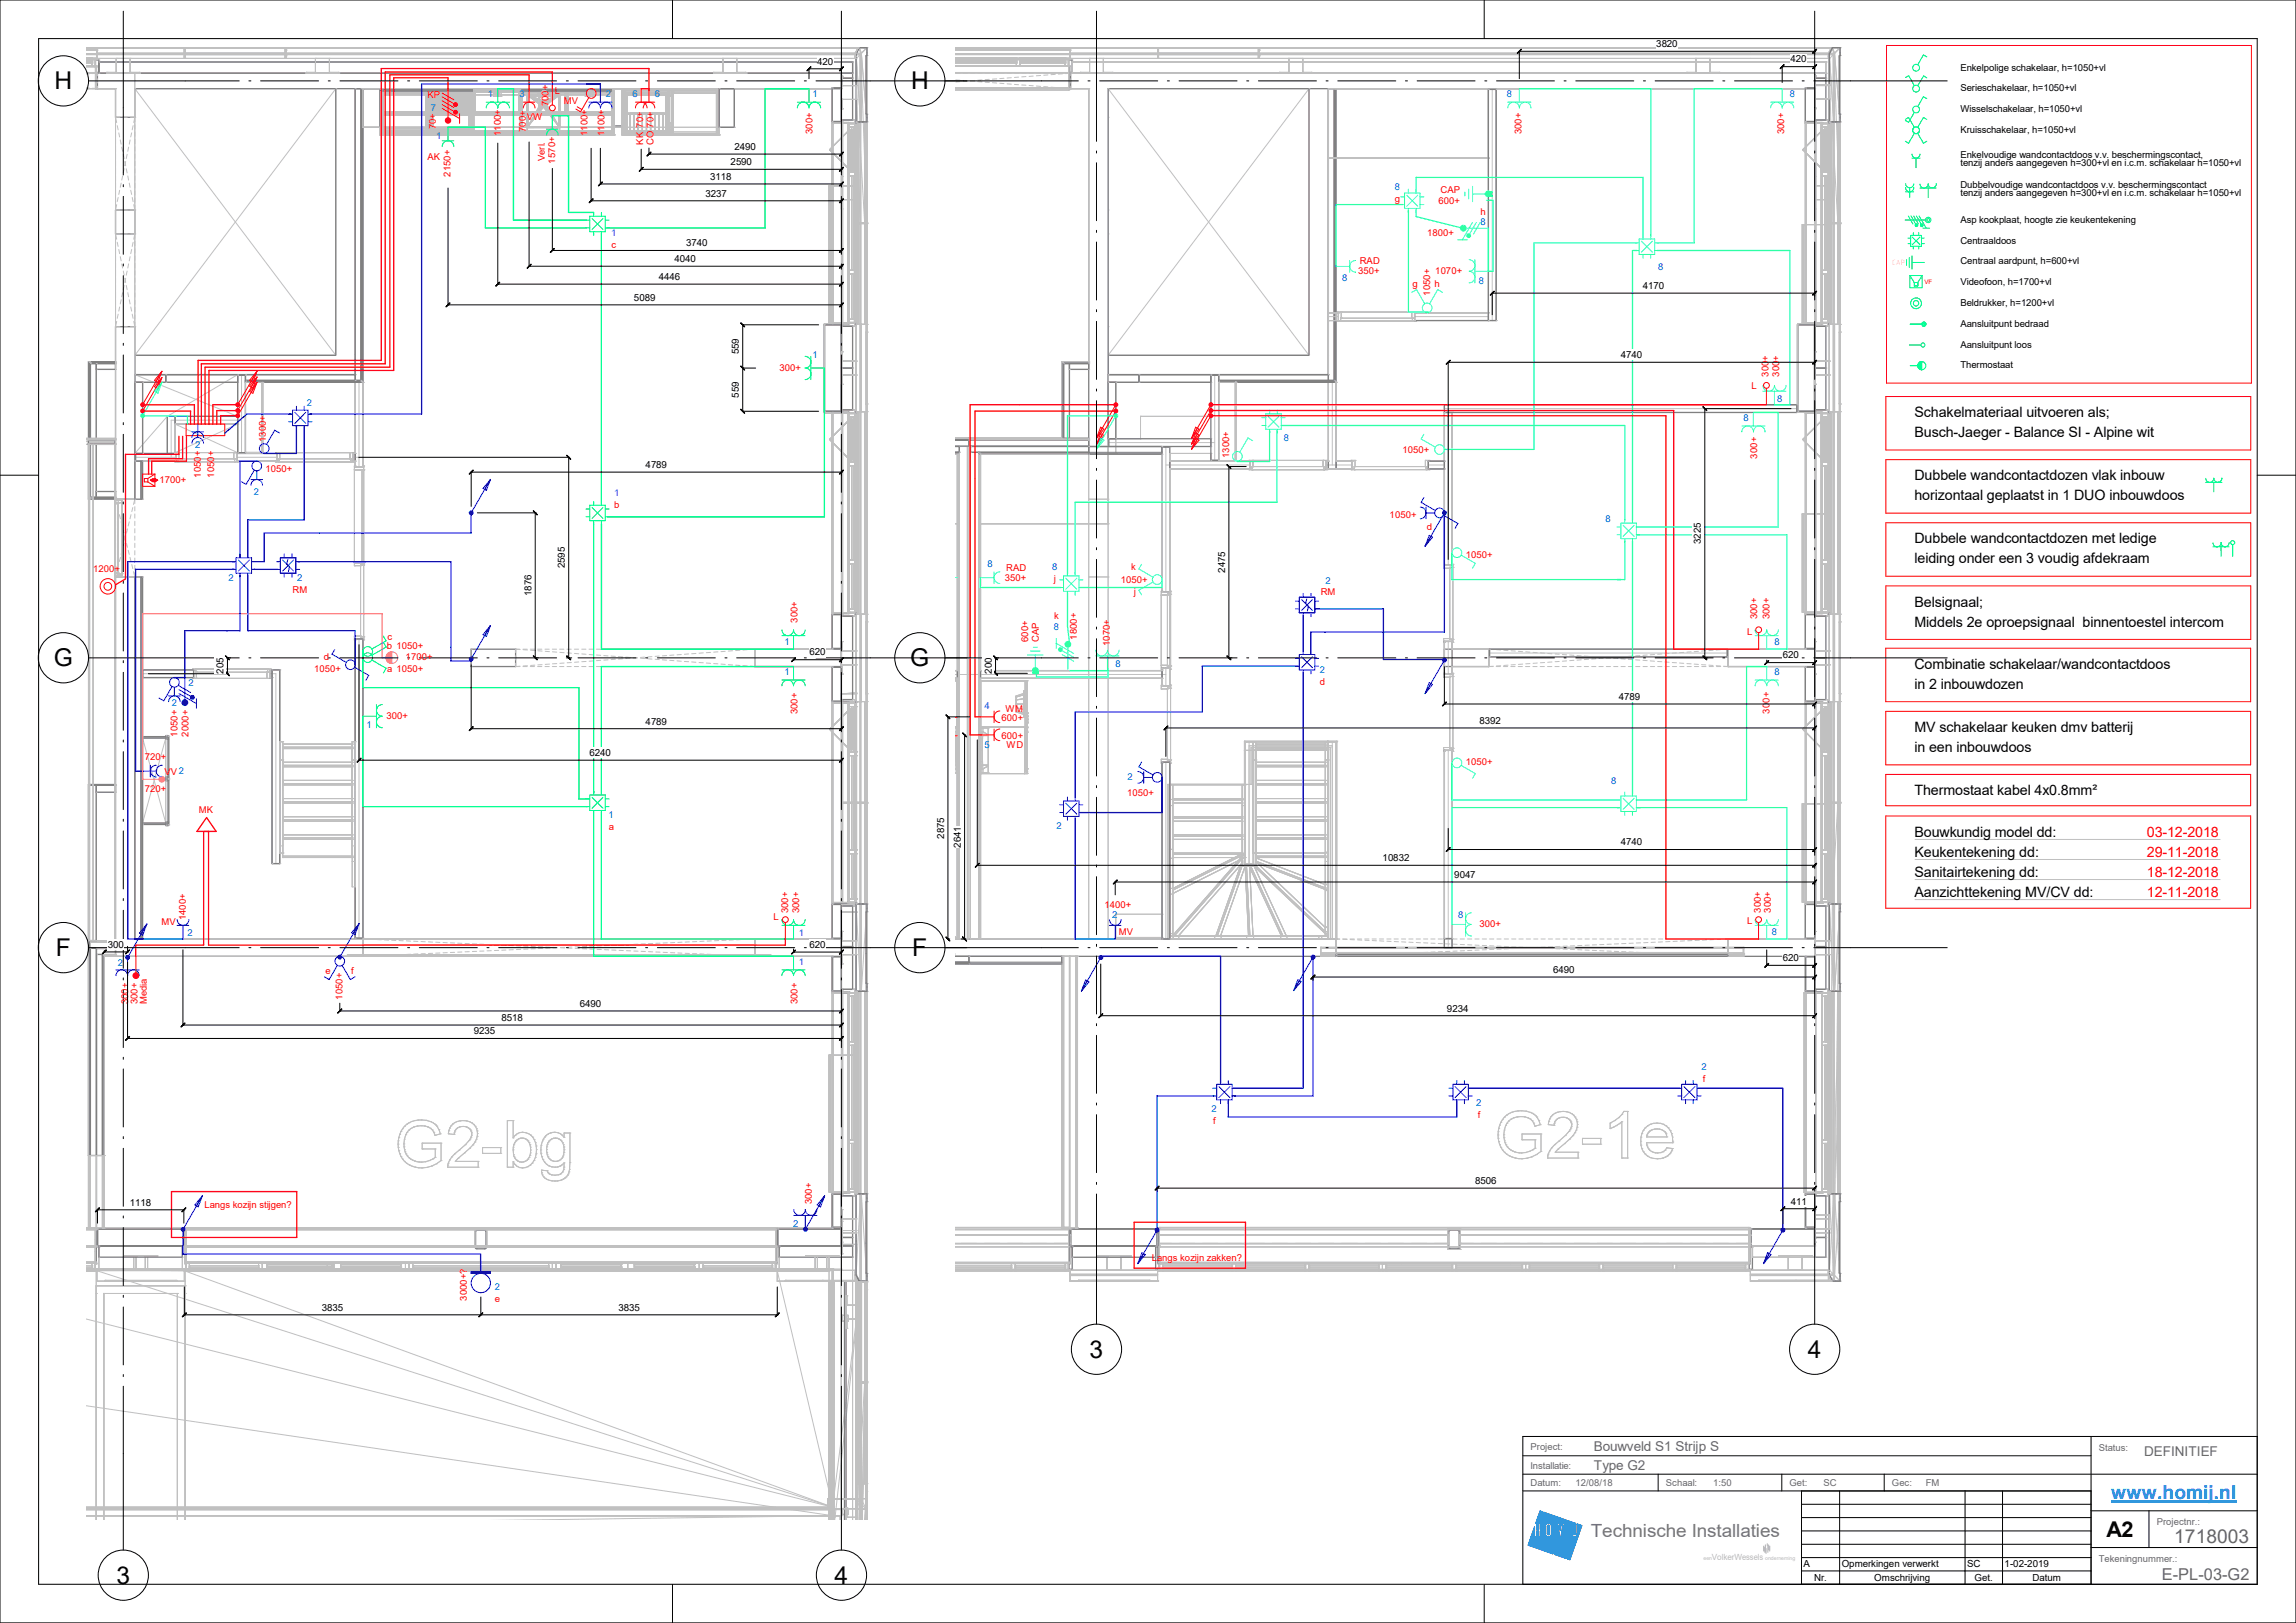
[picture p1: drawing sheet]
<svg xmlns="http://www.w3.org/2000/svg" width="594mm" height="420mm" viewBox="0 0 594 420" stroke-linecap="round" stroke-linejoin="round" font-family="sans-serif">
<defs><g id="words">
<g font-size="6.3">
<text x="14.1" y="23.1">H</text>
<text x="235.7" y="23.1">H</text>
<text x="13.9" y="172.4">G</text>
<text x="235.5" y="172.4">G</text>
<text x="14.4" y="247.4">F</text>
<text x="236" y="247.4">F</text>
<text x="281.9" y="351.3">3</text>
<text x="467.7" y="351.3">4</text>
<text x="30.1" y="409.8">3</text>
<text x="215.9" y="409.8">4</text>
</g>
<text font-size="5.6" x="545" y="397.7">A2</text>
<text font-size="5" fill="#0080ff" x="546.2" y="387.8">www.homij.nl</text>
<text font-size="5" fill="#676767" x="562.5" y="399.3">1718003</text>
<text font-size="4.7" fill="#767676" x="411.5" y="397.7">Technische Installaties</text>
<text font-size="4.2" fill="#676767" x="559.3" y="409">E-PL-03-G2</text>
<g font-size="3.7">
<text x="495.3" y="108">Schakelmateriaal uitvoeren als;</text>
<text x="495.3" y="113.2">Busch-Jaeger - Balance SI - Alpine wit</text>
<text x="495.3" y="124.3">Dubbele wandcontactdozen vlak inbouw</text>
<text x="495.3" y="129.5">horizontaal geplaatst in 1 DUO inbouwdoos</text>
<text x="495.3" y="140.6">Dubbele wandcontactdozen met ledige</text>
<text x="495.3" y="145.8">leiding onder een 3 voudig afdekraam</text>
<text x="495.3" y="157">Belsignaal;</text>
<text x="495.3" y="162.2">Middels 2e oproepsignaal binnentoestel intercom</text>
<text x="495.3" y="173.1">Combinatie schakelaar/wandcontactdoos</text>
<text x="495.3" y="178.3">in 2 inbouwdozen</text>
<text x="495.3" y="189.4">MV schakelaar keuken dmv batterij</text>
<text x="495.3" y="194.6">in een inbouwdoos</text>
<text x="495.3" y="205.8">Thermostaat kabel 4x0.8mm²</text>
<text x="495.3" y="216.5">Bouwkundig model dd:</text>
<text x="495.3" y="221.7">Keukentekening dd:</text>
<text x="495.3" y="226.9">Sanitairtekening dd:</text>
<text x="495.3" y="232.1">Aanzichttekening MV/CV dd:</text>
</g>
<g font-size="3.7" fill="#f00">
<text x="555.4" y="216.5">03-12-2018</text>
<text x="555.4" y="221.7">29-11-2018</text>
<text x="555.4" y="226.9">18-12-2018</text>
<text x="555.4" y="232.1">12-11-2018</text>
</g>
<g font-size="3.5" fill="#676767">
<text x="412.4" y="375.4">Bouwveld S1 Strijp S</text>
<text x="554.7" y="376.7">DEFINITIEF</text>
<text x="412.4" y="380.3">Type G2</text>
</g>
<g font-size="2.5">
<text x="211.4" y="16.7">420</text>
<text x="428.5" y="12.2">3820</text>
<text x="463.2" y="16.2">420</text>
<text x="507.2" y="18.3">Enkelpolige schakelaar, h=1050+vl</text>
<text x="507.2" y="23.6">Serieschakelaar, h=1050+vl</text>
<text x="507.2" y="29">Wisselschakelaar, h=1050+vl</text>
<text x="507.2" y="34.4">Kruisschakelaar, h=1050+vl</text>
<text x="190" y="38.8">2490</text>
<text x="507.2" y="40.8">Enkelvoudige wandcontactdoos v.v. beschermingscontact,</text>
<text x="183.7" y="46.5">3118</text>
<text x="189" y="42.7">2590</text>
<text x="507.2" y="42.9">tenzij anders aangegeven h=300+vl en i.c.m. schakelaar h=1050+vl</text>
<text x="182.5" y="50.9">3237</text>
<text x="507.2" y="48.7">Dubbelvoudige wandcontactdoos v.v. beschermingscontact</text>
<text x="507.2" y="50.8">tenzij anders aangegeven h=300+vl en i.c.m. schakelaar h=1050+vl</text>
<text x="507.2" y="57.6">Asp kookplaat, hoogte zie keukentekening</text>
<text x="177.5" y="63.7">3740</text>
<text x="507.2" y="63">Centraaldoos</text>
<text x="174.5" y="67.8">4040</text>
<text x="507.2" y="68.4">Centraal aardpunt, h=600+vl</text>
<text x="164" y="77.8">5089</text>
<text x="170.5" y="72.5">4446</text>
<text x="425" y="74.8">4170</text>
<text x="507.2" y="73.8">Videofoon, h=1700+vl</text>
<text x="507.2" y="79.2">Beldrukker, h=1200+vl</text>
<text x="507.2" y="84.6">Aansluitpunt bedraad</text>
<text x="191.1" y="91.7" transform="rotate(-90 191.1 91.7)">559</text>
<text x="419.3" y="92.6">4740</text>
<text x="507.2" y="90">Aansluitpunt loos</text>
<text x="507.2" y="95.2">Thermostaat</text>
<text x="191.1" y="102.9" transform="rotate(-90 191.1 102.9)">559</text>
<text x="167" y="121.1">4789</text>
<text x="440.1" y="138" transform="rotate(-90 440.1 138)">25</text>
<text x="440.1" y="140.8" transform="rotate(-90 440.1 140.8)">32</text>
<text x="146.1" y="147.1" transform="rotate(-90 146.1 147.1)">2595</text>
<text x="316.9" y="148.3" transform="rotate(-90 316.9 148.3)">2475</text>
<text x="137.5" y="154.2" transform="rotate(-90 137.5 154.2)">1876</text>
<text x="57.8" y="173" transform="rotate(-90 57.8 173)">05</text>
<text x="209.4" y="169.6">620</text>
<text x="256.6" y="172.9" transform="rotate(-90 256.6 172.9)">00</text>
<text x="461.2" y="170.4">620</text>
<text x="57.8" y="174.4" transform="rotate(-90 57.8 174.4)">2</text>
<text x="256.6" y="174.3" transform="rotate(-90 256.6 174.3)">2</text>
<text x="418.8" y="181.1">4789</text>
<text x="167" y="187.5">4789</text>
<text x="382.8" y="187.3">8392</text>
<text x="152.5" y="195.6">6240</text>
<text x="244.2" y="217" transform="rotate(-90 244.2 217)">2875</text>
<text x="248.5" y="219.3" transform="rotate(-90 248.5 219.3)">2641</text>
<text x="419.3" y="218.8">4740</text>
<text x="357.7" y="222.8">10832</text>
<text x="376.2" y="227.2">9047</text>
<text x="27.9" y="245.2">300</text>
<text x="209.4" y="245.3">620</text>
<text x="401.8" y="251.8">6490</text>
<text x="461.2" y="248.7">620</text>
<text x="150" y="260.5">6490</text>
<text x="374.4" y="261.8">9234</text>
<text x="122.6" y="267.7">9235</text>
<text x="129.7" y="264.2">8518</text>
<text x="33.6" y="312">1118</text>
<text x="381.6" y="306.4">8506</text>
<text x="463.3" y="311.7">411</text>
<text x="83.3" y="339.2">3835</text>
<text x="160" y="339.2">3835</text>
<text x="466.6" y="405.6">A</text>
<text x="476.5" y="405.6">Opmerkingen verwerkt</text>
<text x="508.9" y="405.6">SC</text>
<text x="518.6" y="405.6">1-02-2019</text>
<text x="469.3" y="409">Nr.</text>
<text x="484.9" y="409">Omschrijving</text>
<text x="510.9" y="409">Get.</text>
<text x="525.8" y="409">Datum</text>
</g>
<g font-size="2.4" fill="#f00">
<text x="141.9" y="23.3" transform="rotate(-90 141.9 23.3)">+</text>
<text x="110.6" y="25.4">KP</text>
<text x="129.6" y="29.7" transform="rotate(-90 129.6 29.7)">+</text>
<text x="141.9" y="27.5" transform="rotate(-90 141.9 27.5)">70</text>
<text x="141.9" y="24.7" transform="rotate(-90 141.9 24.7)">0</text>
<text x="143.5" y="24.4">L</text>
<text x="145.9" y="26.9">MV</text>
<text x="152" y="29.7" transform="rotate(-90 152 29.7)">+</text>
<text x="156.4" y="29.7" transform="rotate(-90 156.4 29.7)">+</text>
<text x="112.7" y="33.4" transform="rotate(-90 112.7 33.4)">70+</text>
<text x="129.6" y="35.2" transform="rotate(-90 129.6 35.2)">1</text>
<text x="129.6" y="33.8" transform="rotate(-90 129.6 33.8)">1</text>
<text x="129.6" y="32.4" transform="rotate(-90 129.6 32.4)">00</text>
<text x="136.1" y="34.2" transform="rotate(-90 136.1 34.2)">7</text>
<text x="136.1" y="32.8" transform="rotate(-90 136.1 32.8)">00+</text>
<text x="136.3" y="31">VW</text>
<text x="152" y="35.2" transform="rotate(-90 152 35.2)">1</text>
<text x="152" y="33.8" transform="rotate(-90 152 33.8)">1</text>
<text x="152" y="32.4" transform="rotate(-90 152 32.4)">00</text>
<text x="156.4" y="35.2" transform="rotate(-90 156.4 35.2)">1</text>
<text x="156.4" y="33.8" transform="rotate(-90 156.4 33.8)">1</text>
<text x="156.4" y="32.4" transform="rotate(-90 156.4 32.4)">00</text>
<text x="166.4" y="33.1" transform="rotate(-90 166.4 33.1)">70+</text>
<text x="169.1" y="33.1" transform="rotate(-90 169.1 33.1)">70+</text>
<text x="210.2" y="34.7" transform="rotate(-90 210.2 34.7)">300+</text>
<text x="393.6" y="34.8" transform="rotate(-90 393.6 34.8)">300+</text>
<text x="461.6" y="34.8" transform="rotate(-90 461.6 34.8)">300+</text>
<text x="110.6" y="41.3">AK</text>
<text x="140.9" y="41.7" transform="rotate(-90 140.9 41.7)">Verl.</text>
<text x="166.4" y="37.5" transform="rotate(-90 166.4 37.5)">KK</text>
<text x="169.1" y="37.5" transform="rotate(-90 169.1 37.5)">CO</text>
<text x="116.5" y="45.8" transform="rotate(-90 116.5 45.8)">2150+</text>
<text x="143.6" y="42.3" transform="rotate(-90 143.6 42.3)">1570+</text>
<text x="360.8" y="52.2">g</text>
<text x="372.2" y="52.7">600+</text>
<text x="372.7" y="49.9">CAP</text>
<text x="383.1" y="55.6">h</text>
<text x="158.2" y="64.1">c</text>
<text x="369.2" y="61">1800+</text>
<text x="351.4" y="70.8">350+</text>
<text x="351.8" y="68.3">RAD</text>
<text x="371.3" y="70.8">1070+</text>
<text x="365.4" y="74.2">g</text>
<text x="370" y="76.5" transform="rotate(-90 370 76.5)">1050+</text>
<text x="371.1" y="74.2">h</text>
<text x="457.5" y="93.3" transform="rotate(-90 457.5 93.3)">+</text>
<text x="460.3" y="93.3" transform="rotate(-90 460.3 93.3)">+</text>
<text x="201.6" y="96">300+</text>
<text x="453.1" y="100.7">L</text>
<text x="457.5" y="97.5" transform="rotate(-90 457.5 97.5)">300</text>
<text x="460.3" y="97.5" transform="rotate(-90 460.3 97.5)">300</text>
<text x="52" y="119.5" transform="rotate(-90 52 119.5)">0</text>
<text x="52" y="118.1" transform="rotate(-90 52 118.1)">+</text>
<text x="55.4" y="119.5" transform="rotate(-90 55.4 119.5)">0</text>
<text x="55.4" y="118.1" transform="rotate(-90 55.4 118.1)">+</text>
<text x="68.8" y="114.4" transform="rotate(-90 68.8 114.4)">1300+</text>
<text x="318" y="118.6" transform="rotate(-90 318 118.6)">1300+</text>
<text x="362.9" y="117.3">1050+</text>
<text x="454.6" y="118.7" transform="rotate(-90 454.6 118.7)">300+</text>
<text x="41.3" y="125.1">1700+</text>
<text x="52" y="123.7" transform="rotate(-90 52 123.7)">105</text>
<text x="55.4" y="123.7" transform="rotate(-90 55.4 123.7)">105</text>
<text x="68.7" y="122.1">1050+</text>
<text x="158.9" y="131.4">b</text>
<text x="359.5" y="134">1050+</text>
<text x="369.2" y="137.2">d</text>
<text x="24.1" y="148.1">1200+</text>
<text x="260.3" y="147.8">RAD</text>
<text x="292.7" y="147.6">k</text>
<text x="379.2" y="144.5">1050+</text>
<text x="75.7" y="153.5">RM</text>
<text x="259.9" y="150.3">350+</text>
<text x="272.6" y="150.6">j</text>
<text x="290" y="150.9">1050+</text>
<text x="293.3" y="154.1">j</text>
<text x="341.7" y="154.1">RM</text>
<text x="206.3" y="161.2" transform="rotate(-90 206.3 161.2)">300+</text>
<text x="272.7" y="160.3">k</text>
<text x="454.6" y="160.3" transform="rotate(-90 454.6 160.3)">300+</text>
<text x="457.8" y="160.3" transform="rotate(-90 457.8 160.3)">300+</text>
<text x="100.1" y="167.9">b 1050+</text>
<text x="100.2" y="165.5">c</text>
<text x="266" y="166.1" transform="rotate(-90 266 166.1)">600+</text>
<text x="268.8" y="166.1" transform="rotate(-90 268.8 166.1)">CAP</text>
<text x="278.6" y="165.5" transform="rotate(-90 278.6 165.5)">1800+</text>
<text x="287.2" y="167.2" transform="rotate(-90 287.2 167.2)">1070+</text>
<text x="452" y="164.3">L</text>
<text x="81.2" y="173.8">1050+</text>
<text x="83.8" y="170.8">d</text>
<text x="100.2" y="173.8">a 1050+</text>
<text x="104.9" y="170.8">1700+</text>
<text x="341.4" y="177.2">d</text>
<text x="206.3" y="184.9" transform="rotate(-90 206.3 184.9)">300+</text>
<text x="260.2" y="184.2">WM</text>
<text x="457.8" y="184.7" transform="rotate(-90 457.8 184.7)">30</text>
<text x="457.8" y="181.9" transform="rotate(-90 457.8 181.9)">0+</text>
<text x="45.9" y="190.6" transform="rotate(-90 45.9 190.6)">1050+</text>
<text x="48.7" y="190.6" transform="rotate(-90 48.7 190.6)">2000+</text>
<text x="100" y="186.2">300+</text>
<text x="259.1" y="186.5">600+</text>
<text x="259.1" y="191.3">600+</text>
<text x="37.5" y="196.8">720+</text>
<text x="260.4" y="193.5">WD</text>
<text x="42.5" y="200.4">VV 2</text>
<text x="379.2" y="198.1">1050+</text>
<text x="37.5" y="204.9">720+</text>
<text x="291.6" y="206">1050+</text>
<text x="51.5" y="210.4">MK</text>
<text x="157.5" y="214.8">a</text>
<text x="41.8" y="239.5">MV</text>
<text x="48" y="238.2" transform="rotate(-90 48 238.2)">1400+</text>
<text x="200.1" y="238.1">L</text>
<text x="203.9" y="236.3" transform="rotate(-90 203.9 236.3)">300+</text>
<text x="206.8" y="236.3" transform="rotate(-90 206.8 236.3)">300+</text>
<text x="285.7" y="234.8">1400+</text>
<text x="382.8" y="239.9">300+</text>
<text x="452" y="239.1">L</text>
<text x="455.6" y="236.2" transform="rotate(-90 455.6 236.2)">300+</text>
<text x="458.1" y="236.2" transform="rotate(-90 458.1 236.2)">300+</text>
<text x="289.5" y="241.9">MV</text>
<text x="84.2" y="252.1">e</text>
<text x="90.9" y="252.1">f</text>
<text x="33.1" y="259.9" transform="rotate(-90 33.1 259.9)">300+</text>
<text x="35.6" y="259.9" transform="rotate(-90 35.6 259.9)">300+</text>
<text x="38" y="259.9" transform="rotate(-90 38 259.9)">Media</text>
<text x="88.6" y="258.7" transform="rotate(-90 88.6 258.7)">1050+</text>
<text x="206.4" y="259.9" transform="rotate(-90 206.4 259.9)">300+</text>
<text x="440.5" y="280.1">f</text>
<text x="313.8" y="290.8">f</text>
<text x="382.3" y="289.2">f</text>
<text x="210" y="311.6" transform="rotate(-90 210 311.6)">300+</text>
<text x="52.9" y="312.5">Langs kozijn stijgen?</text>
<text x="298" y="326.2">Langs kozijn zakken?</text>
<text x="120.8" y="336.6" transform="rotate(-90 120.8 336.6)">3000+?</text>
<text x="128.1" y="336.9">e</text>
</g>
<g font-size="2.4" fill="#0080c0">
<text x="111.4" y="28.6">7</text>
<text x="126.2" y="25.1">1</text>
<text x="134.4" y="25.1">3</text>
<text x="156.8" y="25.1">2</text>
<text x="163.6" y="25.1">6</text>
<text x="169.4" y="25.1">6</text>
<text x="210.2" y="25.1">1</text>
<text x="389.9" y="25.1">8</text>
<text x="463.1" y="25.1">8</text>
<text x="112.9" y="35.9">1</text>
<text x="360.8" y="49.1">8</text>
<text x="383.1" y="58.3">8</text>
<text x="158.2" y="61">1</text>
<text x="429" y="70">8</text>
<text x="347.3" y="72.8">8</text>
<text x="382.6" y="73.6">8</text>
<text x="210.2" y="92.7">1</text>
<text x="79.4" y="105">2</text>
<text x="459.8" y="103.9">8</text>
<text x="451" y="108.9">8</text>
<text x="50.5" y="115.9">2</text>
<text x="332.2" y="114.2">8</text>
<text x="65.6" y="128">2</text>
<text x="158.9" y="128.4">1</text>
<text x="415.4" y="135.1">8</text>
<text x="255.4" y="146.6">8</text>
<text x="272.2" y="147.5">8</text>
<text x="59.1" y="150.5">2</text>
<text x="76.9" y="150.5">2</text>
<text x="342.9" y="151">2</text>
<text x="203" y="167">1</text>
<text x="272.6" y="162.9">8</text>
<text x="459.1" y="166.9">8</text>
<text x="288.6" y="172.7">8</text>
<text x="48.7" y="177.4">2</text>
<text x="203" y="174.7">1</text>
<text x="341.4" y="174.1">2</text>
<text x="459.1" y="174.7">8</text>
<text x="44.5" y="182.7">2</text>
<text x="254.7" y="183.5">4</text>
<text x="94.8" y="188.4">1</text>
<text x="254.7" y="193.6">5</text>
<text x="291.7" y="201.8">2</text>
<text x="416.8" y="202.9">8</text>
<text x="157.5" y="211.8">1</text>
<text x="273.4" y="214.5">2</text>
<text x="287.7" y="237.6">2</text>
<text x="377.3" y="237.6">8</text>
<text x="48.5" y="242.1">2</text>
<text x="206.7" y="242.3">1</text>
<text x="458.4" y="242">8</text>
<text x="30.5" y="250.1">2</text>
<text x="206.7" y="249.7">1</text>
<text x="440.2" y="277">2</text>
<text x="313.5" y="287.7">2</text>
<text x="381.9" y="286.1">2</text>
<text x="205.2" y="317.6">2</text>
<text x="128" y="333.9">2</text>
</g>
<g font-size="2.4" fill="#676767">
<text x="396" y="375.2">Project:</text>
<text x="543" y="375.4">Status:</text>
<text x="396" y="380.1">Installatie:</text>
<text x="396" y="384.7">Datum:</text>
<text x="407.6" y="384.6">12/08/18</text>
<text x="431" y="384.7">Schaal:</text>
<text x="443.2" y="384.6">1:50</text>
<text x="463" y="384.7">Get:</text>
<text x="471.7" y="384.6">SC</text>
<text x="489.5" y="384.7">Gec:</text>
<text x="498.2" y="384.6">FM</text>
<text x="558" y="394.6">Projectnr.:</text>
<text x="543" y="404.2">Tekeningnummer.:</text>
</g>
<text font-size="2.2" fill="#bababa" x="442.9" y="403.6">VolkerWessels</text>
<text font-size="2" fill="#f00" x="489.5" y="68.6">CAP</text>
<text font-size="1.6" fill="#f00" x="497.9" y="73.5">VF</text>
<text font-size="1.3" fill="#bababa" x="456.7" y="403.6">onderneming</text>
</g></defs>
<path d="M496.1 93.6h1.1v2.1h-1.1z" fill-rule="evenodd" fill="#0f0"/>
<path d="M488.1 11.8h94.4v87.3h-94.4zM487.9 102.6h94.4v13.9h-94.4zM487.9 119h94.4v13.8h-94.4zM487.9 135.3h94.4v13.8h-94.4zM487.9 151.6h94.4v13.9h-94.4zM487.9 167.7h94.4v13.9h-94.4zM487.9 184.1h94.4v13.8h-94.4zM487.9 200.4h94.4v8.1h-94.4zM487.9 211.2h94.4v23.8h-94.4z" fill="none" stroke="#f00" stroke-width=".26"/>
<g fill="none" stroke="#0f0" stroke-width=".26">
<path d="M498.5 14.7l-.9-.5-1.5 2.6M492.9 30.9l.9-.5 1.5 2.6M493 20.1l.8-.5 1.5 2.6M494.6 39.9a1.05 1.05 0 0 0 1.1 1 1.05 1.05 0 0 0 1-1M495.3 29.1l-1.5 2.6-.9-.5M495.3 34.5l-1.5 2.6-.9-.5M496.1 34.5l1.5 2.6 .9-.5M498.5 25.5l-.9-.5-1.5 2.6M498.5 30.9l-.9-.5-1.5 2.6M498.5 20.2l-.8-.6-1.6 2.6M492.9 56.9h5.3M493 49.7h2.1"/>
<path d="M493 47.6a1.05 1.05 0 0 0 1.1 1 1.05 1.05 0 0 0 1-1M493 48.6a1.05 1.05 0 0 0 1.1 1.1 1.05 1.05 0 0 0 1-1.1M493.7 55.9l1.2 2.1M494.1 48.6v2.5M494.4 55.9l1.2 2.1M494.6 40.9h2.1M495.1 55.9l1.2 2.1M495.7 40.9v2.5M495.8 55.9l1.2 2.1M496.5 55.9l1.8 3.1M497.4 59h1.8M498.8 48.7v2.4"/>
<path d="M500.9 47.6a1.05 1.05 0 0 1-1 1 1.05 1.05 0 0 1-1.1-1 1.06 1.06 0 0 1-1 1.1 1.06 1.06 0 0 1-1.1-1.1M500.9 48.6l-4.2 .1M493.2 67.2v1.4M493.6 61.6h.7M493.6 63h.7M493.9 66.7v2.5M494.1 71.3v3.2h3.2v-3.2M494.1 71.3h3.2M494.1 71.3l1.2 1.8M494.3 60.9h2.8v2.8h-2.8zM494.6 66.2v3.5M494.6 67.9h3.2"/>
<path d="M494.7 61.3l2 2M495 60.2v.7M495 63.7v.7M495.3 73.1h.8M495.3 73.1v.9h.8v-.9M496.4 60.2v.7M496.4 63.7v.7M496.7 61.3l-2 2M497.1 61.6h.7M497.1 63h.7M497.3 71.3l-1.2 1.8M494 89.3h3"/>
<path d="M494.2 94.6h1.9M494.2 83.9h3M497.2 95.7a1.05 1.05 0 0 1-1.1-1.1 1.05 1.05 0 0 1 1.1-1v2.1M572.7 124.8h2.1M572.7 124.8h-2.1M572.7 124.8v2.5M574.8 123.7a1.06 1.06 0 0 1-1 1.1 1.06 1.06 0 0 1-1.1-1 1.05 1.05 0 0 1-1 1 1.05 1.05 0 0 1-1.1-1M574.6 141.5v2.5M574.6 141.5h2.1M574.6 141.5h-2.1M576.7 140.4a1.05 1.05 0 0 1-1 1.1 1.05 1.05 0 0 1-1.1-1.1 1.05 1.05 0 0 1-1 1.1 1.05 1.05 0 0 1-1.1-1M577.6 141v3"/>
<circle cx="495.7" cy="17.5" r=".88"/>
<circle cx="495.7" cy="28.3" r=".88"/>
<circle cx="495.7" cy="22.9" r=".88"/>
<circle cx="495.7" cy="33.7" r=".87"/>
<circle cx="495.8" cy="58.3" r=".17"/>
<circle cx="495.8" cy="58.3" r=".35"/>
<circle cx="497.2" cy="58.3" r=".35"/>
<circle cx="497.2" cy="58.3" r=".17"/>
<circle cx="498.9" cy="56.9" r=".7"/>
<circle cx="498.9" cy="56.9" r=".35"/>
<circle cx="495.7" cy="78.5" r=".7"/>
<circle cx="495.7" cy="78.5" r="1.4"/>
<circle cx="497.2" cy="94.6" r="1.05"/>
<circle cx="497.5" cy="89.3" r=".52"/>
<circle cx="497.7" cy="83.9" r=".52"/>
<circle cx="497.7" cy="83.9" r=".25"/>
<circle cx="577.6" cy="140.4" r=".53"/>
</g>
<g fill="none" stroke="#c0c0c0" stroke-width=".26">
<path d="M247.2 18.9h222.3M277 18.9h.1M277 18.9v4M469.5 18.9h.1M469.5 18.9v4M247.2 22.9h34.5M277 22.9h.1M281.7 22.9h.1M281.7 30.4h.1M281.7 22.9v220.1M281.7 30.4h5M286.7 22.9h.1"/>
<path d="M286.7 30.4h.1M286.7 22.9l52 69M286.7 22.9h182.8M286.7 22.9v220.1M338.7 22.9h.1M338.7 22.9l-52 69M338.7 22.9v69M339.9 22.9h.1M339.9 22.9v70.2M343.7 22.9h.1M343.7 22.9v74M469.5 22.9h.1"/>
<path d="M281.7 54.3h.1M281.7 54.3h5M286.7 54.3h.1M281.7 60.5h.1M281.7 60.5h5M286.7 60.5h.1M281.7 84.5h.1M281.7 84.5h5M286.7 91.9h.1M286.7 96.9h.1M286.7 84.5h.1M286.7 91.9h52"/>
<path d="M286.7 96.9h57M313.3 96.9h.1M313.3 93.1h.1M313.3 93.1v3.8M313.3 93.1h26.6M338.7 91.9h.1M339.9 93.1h.1M343.7 96.9h.1M281.7 113.8h.1M281.7 129.2h.1M281.7 129.2h5M286.7 129.2h.1"/>
<path d="M281.7 149.3h.1M281.7 149.3h5M286.7 149.3h.1M495.4 217.2h79M495.4 222.4h79M495.4 227.6h79M495.4 232.8h79M281.7 243h.1M281.7 243h5M286.7 243h.1"/>
</g>
<path d="M453 318h16.5v4.4h-16.5z" fill-rule="evenodd" fill="#fff"/>
<path d="M453 318h16.5v4.4h-16.5z" fill="none" stroke="#808080" stroke-width=".49"/>
<g fill="#c0c0c0">
<circle cx="469.5" cy="318" r=".17"/>
<circle cx="469.5" cy="322.4" r=".17"/>
<circle cx="453" cy="322.4" r=".17"/>
<circle cx="453" cy="318" r=".17"/>
</g>
<path d="M277 318h22.4v4.4h-22.4z" fill-rule="evenodd" fill="#fff"/>
<path d="M277 318h22.4v4.4h-22.4z" fill="none" stroke="#808080" stroke-width=".49"/>
<g fill="#c0c0c0">
<circle cx="299.4" cy="318" r=".17"/>
<circle cx="299.4" cy="322.4" r=".17"/>
<circle cx="277" cy="322.4" r=".17"/>
<circle cx="277" cy="318" r=".17"/>
</g>
<path d="M374.7 318.2h3v5h-3z" fill-rule="evenodd" fill="#fff"/>
<path d="M374.7 318.5l.5-.3h2l.4 .3 .1 4.2-.3 .5h-2.2l-.5-.2zM374.9 318.5h2.5v4.4h-2.5z" fill="none" stroke="#808080" stroke-width=".26"/>
<g fill="none" stroke="#c0c0c0" stroke-width=".26">
<path d="M469.5 18.9h.1M339.9 22.9v70.2M469.5 22.9v224M313.3 93.1h.1M313.3 93.1v14.6M313.3 93.1h26.6M339.9 93.1h.1M247.2 113.8h34.5M286.7 113.5h.1M286.7 113.5v.3M286.7 113.5h8.4M295.1 113.5h.1"/>
<path d="M295.1 107.7h.1M295.1 107.7v5.8M295.1 107.7h18.2M313.3 107.7h.1M323.7 193.5h.1M323.7 193.5v9.5M323.7 193.5h20.5M344.2 193.5h.1M344.2 193.5v49.5M302.1 203h.1M302.1 203h21.6M302.1 203v40"/>
<path d="M323.7 203h.1M288.7 236.6h.1M288.7 236.6v6M288.7 236.6h12M300.7 236.6h.1M300.7 236.6v6M247.2 246.9h222.3M288.7 242.6h.1M288.7 242.6h12M300.7 242.6h.1M302.1 243h.1M302.1 243h42.1"/>
<path d="M344.2 243h.1M469.5 246.9h.1"/>
</g>
<path d="M277 18.9h192.5v4h-192.5z" fill-rule="evenodd" fill="#fff"/>
<path d="M281.7 22.9h-4.7v-4h192.5v4h-182.8" fill="none" stroke="#808080" stroke-width=".34"/>
<g fill="none" stroke="#c0c0c0" stroke-width=".26">
<path d="M247.3 18.9h1.1M249.2 18.9h1.1M251.1 18.9h1.1M253 18.9h1.1M254.9 18.9h1.1M256.8 18.9h1.1M258.7 18.9h1.1M260.6 18.9h1.1M262.5 18.9h1.1M263.5 20h-1.1M264.4 18.9h1.1M265.4 19.8l-1.1 .1"/>
<path d="M266.3 18.9h1.1M267.3 19.7l-1.1 .1M268.2 18.9h1.1M269.2 19.5l-1.1 .1M270.1 18.9h1.1M271.1 19.4l-1.1 .1M272 18.9h1.1M273 19.2l-1.1 .1M273.9 18.9h1.1M274.9 19.1l-1.1 .1M275.8 18.9h1.2M277 18.9h.1"/>
<path d="M277 18.9l-1.3 .1M277 18.9v.7M469.5 18.9h.1M247.3 22.9h1.1M247.3 20.7l1.1 .1M248.4 21.1l-1.1 .1M249.2 20.8l1.1 .1M249.2 22.9h1.1M250.3 21l-1.1 .1M251.1 21l1.1 .1M251.1 22.9h1.1M252.2 20.8l-1.1 .1"/>
<path d="M253 21.1l1.1 .1M253 22.9h1.1M254.1 20.7l-1.1 .1M254.9 21.3h1M254.9 22.9h1.1M255.9 20.5l-1 .1M256.8 21.4l1.1 .1M256.8 22.9h1.1M257.9 20.4l-1.1 .1M258.7 21.5l1 .1M258.7 22.9h1.1M259.7 20.3h-1"/>
<path d="M260.5 21.7l1.1 .1M260.6 22.9h1.1M261.6 20.1l-1.1 .1M262.4 21.8l1.1 .1M262.5 22.9h1.1M264.3 22l1.1 .1M264.4 22.9h1.1M266.2 22.1l1.1 .1M266.3 22.9h1.1M268.1 22.3l1.1 .1M268.2 22.9h1.1M270 22.4l1.1 .1"/>
<path d="M270.1 22.9h1.1M271.9 22.6h1.1M272 22.9h1.1M273.8 22.7l1.1 .1M273.9 22.9h1.1M275.7 22.8l1.3 .1M275.8 22.9h1.2M277 22.9h.1M277 20.4v1.1M277 22.3v.6M469.5 22.9h.1"/>
</g>
<path d="M247.2 243h222.3v4.5h-222.3z" fill-rule="evenodd" fill="#fff"/>
<path d="M247.2 243h98.5v4.5h-98.5M447.1 243h22.4v4.5h-22.4z" fill="none" stroke="#808080" stroke-width=".34"/>
<path d="M345.7 247.5h.1M345.7 243h.1M447.1 247.5h.1M447.1 243h.1M469.5 247.5h.1M469.5 243h.1" fill="none" stroke="#c0c0c0" stroke-width=".26"/>
<path d="M338.7 22.9h5v69h-5z" fill-rule="evenodd" fill="#fff"/>
<path d="M338.7 91.9v-69h5v69" fill="none" stroke="#808080" stroke-width=".34"/>
<path d="M338.7 22.9h.1M343.7 22.9h.1M338.7 91.9h.1" fill="none" stroke="#c0c0c0" stroke-width=".26"/>
<path d="M286.7 91.9h57v5h-57z" fill-rule="evenodd" fill="#fff"/>
<path d="M338.7 91.9h-52v5h57v-5" fill="none" stroke="#808080" stroke-width=".34"/>
<path d="M286.7 91.9h.1M286.7 96.9h.1M343.7 96.9h.1" fill="none" stroke="#c0c0c0" stroke-width=".26"/>
<path d="M281.7 22.9h5v92.6h-5z" fill-rule="evenodd" fill="#fff"/>
<path d="M281.7 22.9v92.6h5v-92.6" fill="none" stroke="#808080" stroke-width=".34"/>
<path d="M281.7 22.9h.1M286.7 22.9h.1M281.7 115.5h.1M286.7 115.5h.1" fill="none" stroke="#c0c0c0" stroke-width=".26"/>
<path d="M373.7 168h95.8v4.5h-95.8z" fill-rule="evenodd" fill="#fff"/>
<path d="M373.7 168h11.5v4.5h-11.5zM447.1 168h22.4v4.5h-22.4z" fill="none" stroke="#808080" stroke-width=".34"/>
<g fill="none" stroke="#c0c0c0" stroke-width=".26">
<path d="M373.7 172.5h.1M373.7 168h.1M385.2 172.5h.1M385.2 168h.1M385.2 168l1.2 .1M385.2 168v.9M385.2 169.7v1.1M385.2 171.6v.9M385.2 168h1.1M385.2 172.5h1.1M386.4 172.4l-1.2 .1M387.1 168h1.1"/>
<path d="M387.1 172.5h1.1M387.1 168.1l1.1 .1M388.2 172.3h-1.1M389 168h1.1M389 172.5h1.1M389 168.3l1.1 .1M390.1 172.1l-1.1 .1M390.9 168h1.1M390.9 172.5h1.1M390.9 168.4l1.1 .1M392 172l-1.1 .1M392.8 168h1.1"/>
<path d="M392.8 172.5h1.1M392.8 168.5l1.1 .1M393.9 171.9h-1.1M394.7 168h1.1M394.7 172.5h1.1M394.7 168.7l1.1 .1M395.8 171.7l-1.1 .1M396.6 168h1.1M396.6 172.5h1.1M396.6 168.8l1.1 .1M397.7 171.6l-1.1 .1M398.5 168h1.1"/>
<path d="M398.5 172.5h1.1M398.5 169h1.1M399.6 171.4l-1.1 .1M400.4 168h1.1M400.4 172.5h1.1M400.4 169.1l1.1 .1M401.5 171.3l-1.1 .1M402.3 168h1.1M402.3 172.5h1.1M402.3 169.2l1.1 .1M403.4 171.2h-1.1M404.2 168h1.1"/>
<path d="M404.2 172.5h1.1M404.2 169.4l1.1 .1M405.3 171l-1.1 .1M406.1 168h1.1M406.1 172.5h1.1M406.1 169.5l1.1 .1M407.2 170.9l-1.1 .1M408 168h1.1M408 172.5h1.1M408 169.7h1.1M409.1 170.8h-1.1M409.9 168h1.1"/>
<path d="M409.9 172.5h1.1M409.9 169.8l1.1 .1M411 170.6l-1.1 .1M411.8 169.9l1.1 .1M411.8 168h1.1M411.8 172.5h1.1M412.9 170.5l-1.1 .1M413.7 168h1.1M413.7 172.5h1.1M413.7 170.1h1.1M414.8 170.3l-1.1 .1M415.6 170.2l1.1 .1"/>
<path d="M415.6 168h1.1M415.6 172.5h1.1M416.7 170.2l-1.1 .1M417.5 170.3l1.1 .1M417.5 168h1.1M417.5 172.5h1.1M418.6 170.1h-1.1M419.4 170.5l1.1 .1M419.4 168h1.1M419.4 172.5h1.1M420.5 169.9l-1.1 .1M421.3 170.6l1.1 .1"/>
<path d="M421.3 168h1.1M421.3 172.5h1.1M422.4 169.8l-1.1 .1M423.1 170.8h1.1M423.2 168h1.1M423.2 172.5h1.1M424.2 169.7h-1.1M425 170.9l1.1 .1M425.1 168h1.1M425.1 172.5h1.1M426.1 169.5l-1.1 .1M426.9 171l1.1 .1"/>
<path d="M427 168h1.1M427 172.5h1.1M428 169.4l-1.1 .1M428.8 171.2h1.1M428.9 168h1.1M428.9 172.5h1.1M429.9 169.2l-1.1 .1M430.7 171.3l1.1 .1M430.8 168h1.1M430.8 172.5h1.1M431.8 169.1l-1.1 .1M432.6 171.4l1.1 .1"/>
<path d="M432.7 168h1.1M432.7 172.5h1.1M433.7 169h-1.1M434.5 171.6l1.1 .1M434.6 168h1.1M434.6 172.5h1.1M435.6 168.8l-1.1 .1M436.4 171.7l1.1 .1M436.5 168h1.1M436.5 172.5h1.1M437.5 168.7l-1.1 .1M438.3 171.9h1.1"/>
<path d="M438.4 168h1.1M438.4 172.5h1.1M439.4 168.5l-1.1 .1M440.2 172l1.1 .1M440.3 168h1.1M440.3 172.5h1.1M441.3 168.4l-1.1 .1M442.1 172.1l1.1 .1M442.2 168h1.1M442.2 172.5h1.1M443.2 168.3l-1.1 .1M444 172.3h1.1"/>
<path d="M444.1 168h1.1M444.1 172.5h1.1M445.1 168.1l-1.1 .1M445.9 172.4l1.2 .1M446 168h1.1M446 172.5h1.1M447.1 172.5h.1M447.1 168h.1M447.1 168l-1.2 .1M447.1 168v.9M447.1 169.7v1.1M447.1 171.6v.9"/>
<path d="M469.5 172.5h.1M469.5 168h.1"/>
</g>
<path d="M465.1 84.1h4.4v22.3h-4.4z" fill-rule="evenodd" fill="#fff"/>
<path d="M465.1 84.1h4.4v22.3h-4.4z" fill="none" stroke="#808080" stroke-width=".49"/>
<g fill="#c0c0c0">
<circle cx="465.1" cy="84.1" r=".17"/>
<circle cx="469.5" cy="84.1" r=".17"/>
<circle cx="469.5" cy="106.4" r=".17"/>
<circle cx="465.1" cy="106.4" r=".17"/>
</g>
<path d="M248.7 319.7h4M254.7 319.7h4M260.7 319.7h4M266.7 319.7h4M272.7 319.7h4M248.7 321.8h4M254.7 321.8h4M260.7 321.8h4M266.7 321.8h4M272.7 321.8h4" fill="none" stroke="#c0c0c0" stroke-width=".26"/>
<path d="M247.2 319.7l29.5 .1M247.2 319.5h29.5M247.2 321.8h29.5M247.2 321.9h29.5" fill="none" stroke="#c0c0c0" stroke-width=".34"/>
<circle cx="276.7" cy="319.7" r=".17" fill="#c0c0c0"/>
<path d="M276.7 319.7v2" fill="none" stroke="#c0c0c0" stroke-width=".34"/>
<circle cx="276.7" cy="321.7" r=".17" fill="#c0c0c0"/>
<path d="M276.7 321.7v.1" fill="none" stroke="#c0c0c0" stroke-width=".34"/>
<circle cx="276.7" cy="321.8" r=".17" fill="#c0c0c0"/>
<path d="M276.7 321.7v.1" fill="none" stroke="#c0c0c0" stroke-width=".34"/>
<circle cx="276.7" cy="321.7" r=".17" fill="#c0c0c0"/>
<path d="M276.7 319.8v1.9" fill="none" stroke="#c0c0c0" stroke-width=".34"/>
<circle cx="276.7" cy="321.9" r=".17" fill="#c0c0c0"/>
<path d="M276.7 319.5v2.4" fill="none" stroke="#c0c0c0" stroke-width=".34"/>
<circle cx="276.7" cy="319.5" r=".17" fill="#c0c0c0"/>
<path d="M276.7 319.5v2.4M299.6 319.7l75.1 .1M299.6 319.5h75.1M299.6 321.8h75.1M299.6 321.9h75.1" fill="none" stroke="#c0c0c0" stroke-width=".34"/>
<g fill="none" stroke="#c0c0c0" stroke-width=".26">
<path d="M299.6 319.7h3.5M305.1 319.7h4M311.1 319.7h4M317.1 319.7h4M323.1 319.7h4M329.1 319.7h4M335.1 319.7h4M341.1 319.7h4M347.1 319.7h4M353.1 319.7h4M359.1 319.7h4M365.1 319.7h4"/>
<path d="M371.1 319.7h3.6M299.6 321.8h3.5M305.1 321.8h4M311.1 321.8h4M317.1 321.8h4M323.1 321.8h4M329.1 321.8h4M335.1 321.8h4M341.1 321.8h4M347.1 321.8h4M353.1 321.8h4M359.1 321.8h4"/>
<path d="M365.1 321.8h4M371.1 321.8h3.6"/>
</g>
<circle cx="374.7" cy="319.7" r=".17" fill="#c0c0c0"/>
<path d="M374.7 319.7v2" fill="none" stroke="#c0c0c0" stroke-width=".34"/>
<circle cx="374.7" cy="321.7" r=".17" fill="#c0c0c0"/>
<path d="M374.7 321.7v.1" fill="none" stroke="#c0c0c0" stroke-width=".34"/>
<circle cx="374.7" cy="321.8" r=".17" fill="#c0c0c0"/>
<path d="M374.7 321.7v.1" fill="none" stroke="#c0c0c0" stroke-width=".34"/>
<circle cx="374.7" cy="321.7" r=".17" fill="#c0c0c0"/>
<path d="M374.7 319.8v1.9" fill="none" stroke="#c0c0c0" stroke-width=".34"/>
<circle cx="374.7" cy="321.9" r=".17" fill="#c0c0c0"/>
<path d="M374.7 319.5v2.4" fill="none" stroke="#c0c0c0" stroke-width=".34"/>
<circle cx="374.7" cy="319.5" r=".17" fill="#c0c0c0"/>
<path d="M299.6 319.8v1.9M374.7 319.5v2.4" fill="none" stroke="#c0c0c0" stroke-width=".34"/>
<circle cx="299.6" cy="321.7" r=".17" fill="#c0c0c0"/>
<path d="M299.6 321.7v.1" fill="none" stroke="#c0c0c0" stroke-width=".34"/>
<circle cx="299.6" cy="321.8" r=".17" fill="#c0c0c0"/>
<path d="M299.6 321.7v.1" fill="none" stroke="#c0c0c0" stroke-width=".34"/>
<circle cx="299.6" cy="321.7" r=".17" fill="#c0c0c0"/>
<path d="M299.6 319.7v2" fill="none" stroke="#c0c0c0" stroke-width=".34"/>
<circle cx="299.6" cy="319.7" r=".17" fill="#c0c0c0"/>
<path d="M299.6 319.5v2.4" fill="none" stroke="#c0c0c0" stroke-width=".34"/>
<circle cx="299.6" cy="319.5" r=".17" fill="#c0c0c0"/>
<path d="M299.6 319.5v2.4" fill="none" stroke="#c0c0c0" stroke-width=".34"/>
<circle cx="299.6" cy="321.9" r=".17" fill="#c0c0c0"/>
<g fill="none" stroke="#c0c0c0" stroke-width=".26">
<path d="M341.7 246.9h2.7M346.4 246.9h4M352.4 246.9h4M358.4 246.9h4M364.4 246.9h4M370.4 246.9h4M376.4 246.9h4M382.4 246.9h4M388.4 246.9h4M394.4 246.9h4M400.4 246.9h4M406.4 246.9h4"/>
<path d="M412.4 246.9h4M418.4 246.9h4M424.4 246.9h4M430.4 246.9h4M436.4 246.9h4M442.4 246.9h4M448.4 246.9h2.7"/>
</g>
<path d="M341.7 246.9h109.4M341.7 245.2h109.4" fill="none" stroke="#c0c0c0" stroke-width=".34"/>
<circle cx="451.1" cy="247.1" r=".17" fill="#c0c0c0"/>
<path d="M451.1 245.2v1.9" fill="none" stroke="#c0c0c0" stroke-width=".34"/>
<circle cx="451.1" cy="245.2" r=".17" fill="#c0c0c0"/>
<path d="M451.1 245.2v1.7" fill="none" stroke="#c0c0c0" stroke-width=".34"/>
<circle cx="451.1" cy="246.9" r=".17" fill="#c0c0c0"/>
<path d="M451.1 245.2v1.7" fill="none" stroke="#c0c0c0" stroke-width=".34"/>
<circle cx="451.1" cy="245.2" r=".17" fill="#c0c0c0"/>
<path d="M341.7 245.2v1.9M451.1 245.2v1.9" fill="none" stroke="#c0c0c0" stroke-width=".34"/>
<circle cx="341.7" cy="245.2" r=".17" fill="#c0c0c0"/>
<path d="M341.7 245.2v1.7" fill="none" stroke="#c0c0c0" stroke-width=".34"/>
<circle cx="341.7" cy="246.9" r=".17" fill="#c0c0c0"/>
<path d="M341.7 245.2v1.7" fill="none" stroke="#c0c0c0" stroke-width=".34"/>
<circle cx="341.7" cy="245.2" r=".17" fill="#c0c0c0"/>
<path d="M341.7 245.2v1.9" fill="none" stroke="#c0c0c0" stroke-width=".34"/>
<circle cx="341.7" cy="247.1" r=".17" fill="#c0c0c0"/>
<path d="M341.7 247.1h109.4M341.7 245.2h109.4M341.7 245.3h109.4M341.7 246.6h109.4M377.7 319.7l75 .1M377.7 319.5h75M377.7 321.8h75M377.7 321.9h75" fill="none" stroke="#c0c0c0" stroke-width=".34"/>
<g fill="none" stroke="#c0c0c0" stroke-width=".26">
<path d="M345.7 243h.9M345.7 243v.9M345.7 244.7v1.1M345.7 246.6v.9M345.7 247.5h.9M346.6 247.4l-.9 .1M347.4 243h1.1M347.4 247.5h1.1M347.4 243.1h1.1M348.5 247.4h-1.1M349.3 243h1.1M349.3 247.5h1.1"/>
<path d="M349.3 243.1l1.1 .1M350.4 247.3h-1.1M351.2 243h1.1M351.2 247.5h1.1M351.2 243.2l1.1 .1M352.3 247.2h-1.1M353.1 243h1.1M353.1 247.5h1.1M353.1 243.3l1.1 .1M354.2 247.1l-1.1 .1M355 243h1.1M355 247.5h1.1"/>
<path d="M355 243.4l1.1 .1M356.1 247l-1.1 .1M356.9 243h1.1M356.9 247.5h1.1M356.9 243.5h1.1M358 246.9l-1.1 .1M358.8 243h1.1M358.8 247.5h1.1M358.8 243.6h1.1M359.9 246.8l-1.1 .1M360.7 243h1.1M360.7 247.5h1.1"/>
<path d="M360.7 243.6l1.1 .1M361.8 246.8h-1.1M362.6 243h1.1M362.6 247.5h1.1M362.6 243.7l1.1 .1M363.7 246.7h-1.1M364.5 243h1.1M364.5 247.5h1.1M364.5 243.8l1.1 .1M365.6 246.6l-1.1 .1M366.4 243h1.1M366.4 247.5h1.1"/>
<path d="M366.4 243.9l1.1 .1M367.5 246.5l-1.1 .1M368.3 243h1.1M368.3 247.5h1.1M368.3 244h1.1M369.4 246.4l-1.1 .1M370.2 243h1.1M370.2 247.5h1.1M370.2 244.1h1.1M371.3 246.4h-1.1M372.1 243h1.1M372.1 247.5h1.1"/>
<path d="M372.1 244.2h1.1M373.2 246.3h-1.1M374 243h1.1M374 247.5h1.1M374 244.2l1.1 .1M375.1 246.2h-1.1M375.9 243h1.1M375.9 247.5h1.1M375.9 244.3l1.1 .1M377 246.1h-1.1M377.8 243h1.1M377.8 247.5h1.1"/>
<path d="M377.8 244.4l1.1 .1M378.9 246l-1.1 .1M379.7 243h1.1M379.7 247.5h1.1M379.7 244.5h1.1M380.8 245.9l-1.1 .1M381.6 243h1.1M381.6 247.5h1.1M381.6 244.6h1.1M382.7 245.9h-1.1M383.5 244.7h1.1M383.5 243h1.1"/>
<path d="M383.5 247.5h1.1M384.6 245.8h-1.1M385.4 243h1.1M385.4 247.5h1.1M385.4 244.7l1.1 .1M386.5 245.7h-1.1M387.3 243h1.1M387.3 247.5h1.1M387.3 244.8l1.1 .1M388.4 245.6h-1.1M389.2 244.9l1.1 .1M389.2 243h1.1"/>
<path d="M389.2 247.5h1.1M390.3 245.5l-1.1 .1M391.1 245h1.1M391.1 243h1.1M391.1 247.5h1.1M392.2 245.4l-1.1 .1M393 243h1.1M393 247.5h1.1M393 245.1h1.1M394.1 245.3l-1.1 .1M394.9 245.2h1.1M394.9 243h1.1"/>
<path d="M394.9 247.5h1.1M396 245.3h-1.1M396.8 245.3h1.1M396.8 243h1.1M396.8 247.5h1.1M397.9 245.2h-1.1M398.7 245.3l1.1 .1M398.7 243h1.1M398.7 247.5h1.1M399.8 245.1h-1.1M400.6 245.4l1.1 .1M400.6 243h1.1"/>
<path d="M400.6 247.5h1.1M401.7 245h-1.1M402.5 245.5l1.1 .1M402.5 243h1.1M402.5 247.5h1.1M403.6 244.9l-1.1 .1M404.4 245.6h1.1M404.4 243h1.1M404.4 247.5h1.1M405.5 244.8l-1.1 .1M406.3 245.7h1.1M406.3 243h1.1"/>
<path d="M406.3 247.5h1.1M407.4 244.7l-1.1 .1M408.2 245.8h1.1M408.2 243h1.1M408.2 247.5h1.1M409.3 244.7h-1.1M410.1 245.9h1.1M410.1 243h1.1M410.1 247.5h1.1M411.2 244.6h-1.1M411.9 245.9l1.1 .1M412 243h1.1"/>
<path d="M412 247.5h1.1M413 244.5h-1.1M413.9 246l1.1 .1M413.9 243h1.1M413.9 247.5h1.1M415 244.4l-1.1 .1M415.8 246.1h1.1M415.8 243h1.1M415.8 247.5h1.1M416.9 244.3l-1.1 .1M417.6 246.2h1.1M417.7 243h1.1"/>
<path d="M417.7 247.5h1.1M418.7 244.2l-1.1 .1M419.5 246.3h1.1M419.6 243h1.1M419.6 247.5h1.1M420.6 244.2h-1.1M421.4 246.4h1.2M421.5 243h1.1M421.5 247.5h1.1M422.6 244.1h-1.2M423.3 246.4l1.1 .1M423.4 243h1.1"/>
<path d="M423.4 247.5h1.1M424.4 244h-1.1M425.2 246.5l1.1 .1M425.3 243h1.1M425.3 247.5h1.1M426.3 243.9l-1.1 .1M427.1 246.6l1.1 .1M427.2 243h1.1M427.2 247.5h1.1M428.2 243.8l-1.1 .1M429 246.7h1.1M429.1 243h1.1"/>
<path d="M429.1 247.5h1.1M430.1 243.7l-1.1 .1M430.9 246.8h1.1M431 243h1.1M431 247.5h1.1M432 243.6l-1.1 .1M432.8 246.8l1.1 .1M432.9 243h1.1M432.9 247.5h1.1M433.9 243.6h-1.1M434.7 246.9l1.1 .1M434.8 243h1.1"/>
<path d="M434.8 247.5h1.1M435.8 243.5h-1.1M436.6 247l1.1 .1M436.7 243h1.1M436.7 247.5h1.1M437.7 243.4l-1.1 .1M438.5 247.1l1.1 .1M438.6 243h1.1M438.6 247.5h1.1M439.6 243.3l-1.1 .1M440.4 247.2h1.1M440.5 243h1.1"/>
<path d="M440.5 247.5h1.1M441.5 243.2l-1.1 .1M442.3 247.3h1.1M442.4 243h1.1M442.4 247.5h1.1M443.4 243.1l-1.1 .1M444.2 247.4h1.1M444.3 243h1.1M444.3 247.5h1.1M445.3 243.1h-1.1M446.1 247.4l1 .1M446.2 243h.9"/>
<path d="M446.2 247.5h.9M447.1 243h-1M447.1 243v.9M447.1 244.7v1.1M447.1 246.6v.9M377.7 319.7h3.5M383.2 319.7h4M389.2 319.7h4M395.2 319.7h4M401.2 319.7h4M407.2 319.7h4M413.2 319.7h4"/>
<path d="M419.2 319.7h4M425.2 319.7h4M431.2 319.7h4M437.2 319.7h4M443.2 319.7h4M449.2 319.7h3.5M377.7 321.8h3.5M383.2 321.8h4M389.2 321.8h4M395.2 321.8h4M401.2 321.8h4M407.2 321.8h4"/>
<path d="M413.2 321.8h4M419.2 321.8h4M425.2 321.8h4M431.2 321.8h4M437.2 321.8h4M443.2 321.8h4M449.2 321.8h3.5"/>
</g>
<circle cx="452.7" cy="319.7" r=".17" fill="#c0c0c0"/>
<path d="M452.7 319.7v2" fill="none" stroke="#c0c0c0" stroke-width=".34"/>
<circle cx="452.7" cy="321.7" r=".17" fill="#c0c0c0"/>
<path d="M452.7 321.7v.1" fill="none" stroke="#c0c0c0" stroke-width=".34"/>
<circle cx="452.7" cy="321.8" r=".17" fill="#c0c0c0"/>
<path d="M452.7 321.7v.1" fill="none" stroke="#c0c0c0" stroke-width=".34"/>
<circle cx="452.7" cy="321.7" r=".17" fill="#c0c0c0"/>
<path d="M452.7 319.8v1.9" fill="none" stroke="#c0c0c0" stroke-width=".34"/>
<circle cx="452.7" cy="321.9" r=".17" fill="#c0c0c0"/>
<path d="M452.7 319.5v2.4" fill="none" stroke="#c0c0c0" stroke-width=".34"/>
<circle cx="452.7" cy="319.5" r=".17" fill="#c0c0c0"/>
<path d="M377.7 319.8v1.9M452.7 319.5v2.4" fill="none" stroke="#c0c0c0" stroke-width=".34"/>
<circle cx="377.7" cy="321.7" r=".17" fill="#c0c0c0"/>
<path d="M377.7 321.7v.1" fill="none" stroke="#c0c0c0" stroke-width=".34"/>
<circle cx="377.7" cy="321.8" r=".17" fill="#c0c0c0"/>
<path d="M377.7 321.7v.1" fill="none" stroke="#c0c0c0" stroke-width=".34"/>
<circle cx="377.7" cy="321.7" r=".17" fill="#c0c0c0"/>
<path d="M377.7 319.7v2" fill="none" stroke="#c0c0c0" stroke-width=".34"/>
<circle cx="377.7" cy="319.7" r=".17" fill="#c0c0c0"/>
<path d="M377.7 319.5v2.4" fill="none" stroke="#c0c0c0" stroke-width=".34"/>
<circle cx="377.7" cy="319.5" r=".17" fill="#c0c0c0"/>
<path d="M377.7 319.5v2.4" fill="none" stroke="#c0c0c0" stroke-width=".34"/>
<circle cx="377.7" cy="321.9" r=".17" fill="#c0c0c0"/>
<g fill="none" stroke="#c0c0c0" stroke-width=".26">
<path d="M22.2 18.9h195.5M25.2 18.9h.1M25.2 18.9v4M34.9 18.9h.1M34.9 18.9v4M88.1 18.9h.1M88.1 18.9v74.2M217.7 18.9h.1M217.7 18.9v374.4M247.2 12.6h226.5M247.2 15.1h225.8M247.2 14.1h225.8"/>
<path d="M247.2 12.3h78.3M247.2 13h29.7M247.2 12.7h29.7M247.2 12.8h29.7M247.2 15.5h29.3M247.2 17.1h29.3M247.2 18.8h29.3M247.2 15.8h15.8M247.2 16.3h15.8M247.2 15h29.5M247.2 15.3h29.5M247.2 17h29.3"/>
<path d="M247.2 15.4h29.6M247.2 14h29.6M247.2 15.3h29.6M263 16.3h.1M263 15.8h.1M263 17h.1M263 15h.1M263 15v2M263.9 15.8h.1M263.9 16.3h.1M263.9 15h.1M263.9 17h.1"/>
<path d="M263.9 15.8h11.7M263.9 16.3h11.7M263.9 15v2M275.6 15.8h.1M275.6 16.3h.1M275.6 15h.1M275.6 17h.1M275.6 15v2M276.4 15.3h.1M276.4 17h.1M276.4 15.3v1.7M276.5 17.1h.1"/>
<path d="M276.5 15.5h.1M276.5 18.8h.1M276.5 17h.1M276.5 15.5v7.8M276.7 15h.1M276.7 15.3h.1M276.7 15v.3M276.7 17h.1M276.7 17v5.9M276.7 18.8h.1M276.7 17.1h.1M276.8 15.3h.1"/>
<path d="M276.8 15.4h.1M276.8 14h.1M276.8 14v1.4M276.9 15.1h.1M276.9 12.3h.1M276.9 13h.1M276.9 12.3v2.8M276.9 13.8h196.2M277.4 16h.1M277.4 18.9h.1M277.4 15.5h.1M277.4 18.8h.1"/>
<path d="M277.4 18.9h195M277.4 16h195M277.4 16v2.9M278.9 12.6h.1M278.9 12.3h.1M278.9 12.3l.1 .3M278.9 12.3v.3M279 12.6h.1M279.5 18.9h.1M279.5 18.8h.1M279.5 18.8h2.4M279.5 18.8v.1"/>
<path d="M281.9 18.9h.1M281.9 18.8h.1M281.9 15.1h.1M281.9 15.1v3.8M285.5 18.9h.1M285.5 15.1h.1M285.5 18.8h.1M285.5 18.8h2.4M285.5 15.1v3.8M287.9 18.8h.1M287.9 18.9h.1M287.9 18.8v.1"/>
<path d="M297.4 12.6h.1M297.5 12.6h.1M297.5 12.3h.1M297.5 12.3v.3M297.5 12.3l-.1 .3M299.5 15.1h.1M299.5 12.3h.1M299.5 12.3v2.8M299.7 12.6h.1M299.7 15.1h.1M299.7 12.6v2.5M325.5 12.6h.1"/>
<path d="M325.5 15.1h.1M325.5 12.3h.1M325.5 12.3v2.8M325.8 14.4h.1M325.8 15.1h.1M325.8 12.3h.1M325.8 12.6h.1M325.8 13h.1M325.8 12.3h148M325.8 12.3v2.8M331 18.9h.1M331 18.8h.1"/>
<path d="M331 18.8h2.4M331 18.8v.1M333.4 18.9h.1M333.4 18.8h.1M333.4 15.1h.1M333.4 15.1v3.8M337 18.9h.1M337 15.1h.1M337 18.8h.1M337 18.8h2.4M337 15.1v3.8M339.4 18.8h.1"/>
<path d="M339.4 18.9h.1M339.4 18.8v.1M436.4 18.9h.1M436.4 18.8h.1M436.4 18.8h2.4M436.4 18.8v.1M438.8 18.9h.1M438.8 18.8h.1M438.8 15.1h.1M438.8 15.1v3.8M442.4 18.9h.1M442.4 15.1h.1"/>
<path d="M442.4 18.8h.1M442.4 18.8h2.4M442.4 15.1v3.8M444.8 18.8h.1M444.8 18.9h.1M444.8 18.8v.1M452.9 12.6h.1M452.9 12.3h.1M452.9 15.1h.1M452.9 12.3v.3M454.9 12.6h.1M454.9 12.3h.1"/>
<path d="M454.9 12.3l.1 .3M454.9 12.3v.3M455 12.6h.1M469.5 18.9h.1M469.5 19.7h.1M469.5 19.5h.1M469.5 18.9v12.2M469.5 19.7h.2M469.5 19.5h.2M469.7 19.7h.1M469.7 19.5h.1M469.7 19.5v2.6"/>
<path d="M472.4 16h.1M472.4 18.9h.1M472.4 16v2.9M473 14.6h.1M473 15.1h.1M473 13.9h.1M473 13.9l-225.8 .1M473 13.9v1.2M473.1 13.8l-.1 .1M473.2 14h.1M473.2 14.2h1.1v43.4zM473.2 14l.1 1.2"/>
<path d="M473.2 14l1.1 .2M473.3 13.9h.1M473.3 15.2h.1M473.3 14h1.1M473.3 13.9v43.7M473.3 13.9l-.1 .1M473.3 14l1.1 17.5M473.7 12.6h.1M473.8 12.3h.1M473.8 12.3l-.7 1.5M473.8 12.3l-.8 1.6M474 12.6l.6 1.2"/>
<path d="M474 12.5l-.5 .9M474 12.5l-.7 1.4M474 12.5v.1M474.1 12.3h.1M474.1 12.3h2M474.1 12.3l-.9 1.7M474.1 12.3l-.8 1.6M474.1 12.3l.4 1.7M474.1 12.3l.5 1.5M474.3 14.2l-1 1M474.4 14v317.5M474.5 14v43.6l-.2-43.4"/>
<path d="M474.5 14h-1.3M474.5 14l1.6 43.6M474.6 13.8h-1.2l1 .2M474.6 13.8v17.7l-.2-17.5M474.6 13.8l1.5 17.7M475.9 14.4h.1M475.9 14.4v43.2M475.9 14.4l.2 43.2M475.9 14.4l.2 15.1M476.1 12.3h.1M476.1 14.4h.1M476.1 12.3v45.3"/>
<path d="M476.1 14.4h-.2M476.1 12.3l-1.8 1.9M476.1 12.3l-1.6 1.7M22.2 22.9h195.5M25.2 22.9h.1M34.9 22.9h.1M34.9 22.9l52 69M86.9 22.9h.1M86.9 22.9l-52 69M86.9 22.9v69M88.1 22.9h.1M91.9 22.9h.1"/>
<path d="M91.9 22.9v74M217.7 22.9h.1M247.2 22.8h29.5M247.2 22.9h34.5M247.2 23.3h29.3M276.5 22.8h.1M276.5 22.9h.1M276.5 23.3h.1M276.7 22.8h.1M276.7 22.9h.1M281.7 22.9h.1M281.7 22.9v70.7"/>
<path d="M343.7 22.9h.1M343.7 22.9h123.4M343.7 22.9v74M345.2 22.9h.1M345.4 22.9h.1M345.7 22.9h.1M385.1 23.1h.1M385.1 23.1h2M385.1 23.1v57.8M386.1 23.1v59.9M387.1 22.9h.1M387.1 23.1h.1"/>
<path d="M387.1 22.9v60.1M466.4 38.7h.1M466.4 38.7l5.3 5.3M467.1 31.7h.1M467.1 31.9h.1M467.1 22.9h.1M467.1 31.8h.1M467.1 31.4h.1M467.1 22.7h.1M467.1 31.7h4.3M467.1 22.9v60.6M467.1 31.8h.2"/>
<path d="M467.3 31.8h.1M467.3 31.8v51.7M467.3 31.9h.1M467.3 31.9h5.7M467.3 31.9v51.6M469.5 31.1h.1M469.5 20.2h.1M469.5 22.1h.1M469.5 25.7h.1M469.5 28.2h.1M469.5 27.9h.1M469.5 21.9h.1"/>
<path d="M469.5 25.5h.1M469.5 22.7h.1M469.5 31.4h.1M469.5 22.1h3.8M469.5 25.7h3.8M469.5 28.2h.2M469.5 27.9h.2M469.5 25.5h3.8M469.5 21.9h3.8M469.7 22.1h.1M469.7 25.7h.1M469.7 28.2h.1"/>
<path d="M469.7 27.9h.1M469.7 25.5h.1M469.7 21.9h.1M469.7 25.5v2.7M469.8 31.1h.1M469.8 31.7h.1M469.8 31.9h.1M469.8 31.1v53.3M469.8 31.7h1.6M469.8 31.1h3.2M471.1 31.7h.1M471.1 31.9h.1"/>
<path d="M471.1 31.7v52M471.2 32.9h.1M471.2 33.5h.1M471.2 32.9h2.2M471.2 32.9v11.7M471.2 33.5h1.7M471.4 31.7h.1M471.4 31.9h.1M471.4 32.9h.1M471.4 32.1h.1M471.4 31.7v52.1M471.4 32.1h1.7"/>
<path d="M471.7 33.5h.1M471.7 33.6h.1M471.7 33.5l-5.3 5.2M471.7 33.5v10.4M471.7 33.6h.7M471.8 33.6h.1M471.8 33.6v10.3M472.1 32.9h.1M472.1 32.9v11.7M472.2 33.6h.1M472.2 33.6v10.3M472.4 20.2h.1"/>
<path d="M472.4 31.1h.1M472.4 33.6h.1M472.4 33.6v10.3M472.6 32.9h.1M472.6 32.9v11.7M472.9 32.9h.1M472.9 33.5h.1M472.9 32.9v11.7M473 31.1h.1M473 31.9h.1M473 31.1v53.3M473 31.6h.1"/>
<path d="M473 31.6v52.3M473 31.6h1.4M473.1 32.1h.1M473.1 31.7h.1M473.1 31.6v52.3M473.1 31.7h.3M473.2 31.5h.1M473.2 31.7h.1M473.3 31.5h.1M473.3 22.1h.1M473.3 25.7h.1M473.3 25.5h.1"/>
<path d="M473.3 21.9h.1M473.3 31.5h2.8M473.4 32.9h.1M473.4 31.7h.1M473.4 31.5h.1M473.4 31.5v52.4M473.7 31.5h.1M473.7 31.5v26.1M473.7 31.5l-.4 26.1M473.7 31.5l.2 26.1M473.9 31.5v26.1M474.4 31.6v52.3"/>
<path d="M474.4 31.6h.1M475.5 31.5h.1M475.5 31.5v26.1M475.6 31.5v26.1M475.6 31.5l-.1 26.1M475.7 31.5l.4 26.1M475.9 29.5h.1M475.9 29.4h.1M475.9 29.5h.2M475.9 29.4l.2 .1M475.9 29.5l.2 2M476.1 31.5h.1"/>
<path d="M476.1 29.5h.1M476.1 31.5l-.2 26.1M343.7 40.9h.1M343.7 40.9h41.4M385.1 40.9h.1M466.3 58.1h.1M466.3 58.1v25.4M466.3 58.1h7.1M466.6 58.1h.1M466.6 58.1v25.4M467.1 58.1h.1M467.3 58.1h.1"/>
<path d="M469.5 54.1h.1M469.5 48.1h.1M469.5 45.7h.1M469.5 51.7h.1M469.5 45.7v8.4M469.5 54.1h.2M469.5 51.7h3.8M469.5 48.1h3.8M469.5 45.7h.2M469.7 54.1h.1M469.7 51.7h.1M469.7 48.1h.1"/>
<path d="M469.7 45.7h.1M469.7 45.7v2.4M469.7 51.7v2.4M471.2 44.6h.1M471.2 43.9h.1M471.2 44.6h2.2M471.2 43.9h1.7M471.4 44.6h.1M471.4 45.5h.1M471.4 45.5h2M471.7 44h.1M471.7 43.9h.1"/>
<path d="M471.8 43.9h.1M472.1 44.6h.1M472.1 45.5h.1M472.1 45.5v24.5M472.2 43.9h.1M472.4 43.9h.1M472.6 44.6h.1M472.6 45.5h.1M472.6 45.5v24.5M472.8 58.1h.1M472.8 58.1v25.4M472.9 58.1h.1"/>
<path d="M472.9 58.1v25.4M472.9 44.6h.1M472.9 43.9h.1M473.3 57.9h.1M473.3 57.6h.1M473.3 51.7h.1M473.3 48.1h.1M473.3 57.9v149.7M473.3 57.9h2.8M473.3 57.6h2.8M473.3 58.1v25.4M473.4 44.6h.1"/>
<path d="M473.4 45.5h.1M473.7 57.9h.1M473.7 57.6h.1M473.7 57.9v26M473.9 57.9v26M473.9 57.6l.1-26.1 1.5 26.1M474.3 57.9v149.7M474.5 57.9v149.7M475.5 57.9h.1M475.5 57.6h.1M475.5 57.9v26M475.6 57.9v26"/>
<path d="M475.9 57.9h.1M475.9 57.6h.1M475.9 57.9v149.7M476.1 57.9h.1M476.1 57.6h.1M476.1 57.9v149.7M471.4 70h.1M471.4 70.9h.1M471.4 70.9h2M471.4 70h2M472.1 70.9h.1M472.1 70h.1"/>
<path d="M472.1 70.9v11.7M472.6 70.9h.1M472.6 70h.1M472.6 70.9v11.7M473.4 70h.1M473.4 70.9h.1M34.9 91.9h.1M34.9 96.9h.1M34.9 96.9h57M34.9 91.9v5M34.9 91.9h52M61.5 96.9h.1"/>
<path d="M61.5 93.1h.1M61.5 93.1v14.6M61.5 93.1h26.6M86.9 91.9h.1M88.1 93.1h.1M91.9 96.9h.1M274.7 93.6h.1M274.7 93.6v20M274.7 93.6h7M274.9 93.6h.1M274.9 93.8h.1M275.2 93.8h.1"/>
<path d="M275.2 94.1h.1M276.7 94.1h.1M276.7 95.6h.1M276.7 95.6v18M276.7 95.6h5M281.7 94.1h.1M281.7 95.6h.1M281.7 93.8h.1M281.7 93.6h.1M286.7 96.9h.1M286.7 98.9h.1M286.7 96.9h26.6"/>
<path d="M286.7 96.9v20.4M286.7 98.9h26.6M288.7 98.9h.1M288.7 98.9v18.4M294.7 98.9h.1M294.7 96.9h.1M294.7 96.9v2M313.3 98.9h.1M313.3 96.9h.1M313.3 97.1h.1M313.3 96.9v2M314.3 97.1v22"/>
<path d="M315.3 96.9h.1M315.3 98.4h.1M315.3 98.7h.1M315.3 98.9h.1M315.3 97.1h.1M315.3 96.9h28.4M315.3 98.9h4.5M315.3 96.9v22.3M319.6 98.9h.1M319.6 98.9v20.3M319.7 98.9h.1M319.7 98.9v20.3"/>
<path d="M319.8 98.9h.1M319.8 98.9v20.3M343.7 98.9h.1M343.7 98.4h.1M343.7 80.9h.1M343.7 83h.1M343.7 96.9h.1M343.7 98.9h2M343.7 98.9v20.4M343.7 80.9h2.6M343.7 83h43.4M343.7 81.9h2.6"/>
<path d="M344.7 98.9v21.4M345.2 98.7h.1M345.2 98.4h.1M345.4 98.9h.1M345.4 98.7h.1M345.7 98.9h.1M345.7 80.9h.1M345.7 83h.1M345.7 80.9v2.1M345.7 98.9v20.4M346 80.8h.1M346 80.9h.1"/>
<path d="M346 83h.1M346 83.1h.1M346 80.8h20.2M346 83.1h20.2M346 80.8v.1M346 83v.1M346.3 80.9h.1M346.3 83h.1M346.3 80.9v2.1M346.8 82.3h.1M346.8 83.1h.1M346.8 82.3h18.6"/>
<path d="M346.8 82.3v.8M347 80.8h.1M347 82.3h.1M347 80.8v1.5M365.2 80.8h.1M365.2 82.3h.1M365.2 80.8v1.5M365.4 82.3h.1M365.4 83.1h.1M365.4 82.3v.8M366 83h.1M366 80.9h.1"/>
<path d="M366 80.9h19.1M366 80.9v2.1M366 81.9h19.1M366.2 80.8h.1M366.2 83.1h.1M366.2 83h.1M366.2 80.9h.1M366.2 80.8v.1M366.2 83v.1M385.1 80.9h.1M385.1 83h.1M387.1 83h.1"/>
<path d="M465.1 83.7h.1M465.1 83.7h6.3M465.1 83.7v23M466.3 83.5h.1M466.3 83.5h7.1M466.6 83.5h.1M467.1 83.5h.1M467.1 83.7h.1M467.1 83.5l5.9 .1M467.3 83.5h.1M469.5 95.2h.1M469.5 84.4h.1"/>
<path d="M469.5 93.5h.1M469.5 97h.1M469.5 99.4h.1M469.5 91h.1M469.5 84.4v21.6M469.5 93.5h3.8M469.5 91h.2M469.5 97h3.8M469.5 99.4h.2M469.7 93.5h.1M469.7 91h.1M469.7 97h.1"/>
<path d="M469.7 99.4h.1M469.7 91v2.5M469.7 97v2.4M469.8 84.4h.1M469.8 83.8h.1M469.8 83.6h.1M469.8 84.4h3.2M469.8 83.8h1.6M471.1 83.7h.1M471.1 83.5h.1M471.4 83.7h.1M471.4 83.6h.1"/>
<path d="M471.4 83.8h.1M471.4 82.6h.1M471.4 83.4h.1M471.4 82.6h2M471.4 83.4h1.7M472.1 82.6h.1M472.4 84.4h.1M472.4 95.2h.1M472.6 82.6h.1M472.8 83.5h.1M472.9 83.5h.1M473 84.4h.1"/>
<path d="M473 83.6h.1M473 83.9h1.4M473.1 83.9h.1M473.1 83.4h.1M473.1 83.7h.1M473.1 83.7h.3M473.2 83.9h.1M473.2 83.7h.1M473.3 83.9h.1M473.3 93.5h.1M473.3 97h.1M473.3 83.9h2.8"/>
<path d="M473.4 82.6h.1M473.4 83.7h.1M473.4 83.9h.1M473.7 83.9h.1M474.4 83.9h.1M474.6 83.9v22.6M475.5 83.9h.1M475.9 85.9h.1M475.9 86h.1M475.9 85.9h.2M476.1 83.9h.1M476.1 85.9h.1"/>
<path d="M476.1 85.9l-.2 .1M34.9 117.3h.1M34.9 117.3h8.4M43.3 117.3h.1M43.3 107.7h.1M43.3 107.7v9.6M43.3 107.7h18.2M45.3 109.7h.1M45.3 117.1h.1M45.3 109.7h16.2M45.3 109.7v7.4M45.3 117.1h16.2"/>
<path d="M61.5 107.7h.1M61.5 109.7h.1M61.5 117.1h.1M61.5 109.7v7.4M247.2 117.5h.5M247.2 113.4h34.4M247.2 113.6h34.4M247.2 115.5h34.5M247.2 113.8h34.4M247.7 117.3h.1M247.7 117.5h.1M247.7 117.3h.2"/>
<path d="M247.7 117.3v125.7M247.9 117.3h.1M247.9 117h.1M247.9 117v126M247.9 117h.3M248.2 117h.1M248.2 115.5h.1M248.2 115.5v127.5M248.2 115.5h2.1M250.3 115.5h.1M250.3 115.5v127.5M250.7 113.7h.1"/>
<path d="M250.7 113.4h.1M250.7 113.9h.1M250.7 115.4h.1M250.7 115.5v127.5M251.1 117.1h.1M251.1 115.5h.1M251.1 117.1h2.1M251.1 117.1v125.9M253.2 117.1h.1M253.2 117.3h.1M253.2 117.3h.2M253.2 117.1v125.9"/>
<path d="M253.4 117.3h.1M253.4 117.5h.1M253.4 117.3v125.7M253.4 117.5h47.2M253.7 117.5h.1M253.7 117.5v125.5M274.7 113.6h.1M274.7 113.4h.1M274.9 113.6h.1M275.2 113.4h.1M275.2 113.6h.1M275.2 113.4v.2"/>
<path d="M275.2 113.6h1.5M276.7 113.4h.1M276.7 113.6h.1M281.6 113.4h.1M281.6 113.6h.1M281.6 113.8h.1M281.6 113.4v.4M281.7 113.7h.1M281.7 113.4h.1M281.7 113.9h.1M281.7 115.4h.1M281.7 115.5h.1"/>
<path d="M281.7 117.1h.1M281.7 117.3h.1M281.7 117.5h.1M286.7 117.3h.1M286.7 113.5h.1M286.7 117.5h.1M286.7 117.5v18.1M286.7 117.3h2M286.9 115.5h.1M286.9 113.5h.1M286.9 114.5h27.4M288.7 117.3h.1"/>
<path d="M288.7 113.5h.1M300.6 117.5h.1M300.6 115.5h.1M300.6 115.7h.1M300.6 117.5v35.7M301.6 115.7v37.5M302.6 115.7h.1M302.6 119.3h.1M302.6 117.3h.1M302.6 117.3h10.7M302.6 117.3v2M302.6 119.3h20.8"/>
<path d="M313.3 119.1h.1M313.3 117.3h.1M313.3 113.5h.1M313.3 115.5h.1M313.3 117.3v1.8M313.3 119.1h2M315.3 119.1h.1M315.3 119.2h.1M315.3 119.2h4.5M319.6 119.2h.1M319.7 119.2h.1M319.8 119.2h.1"/>
<path d="M323.1 119.1h.1M323.1 119.3h.1M323.1 119.1v.2M323.1 119.1h20.2M323.4 119.3h.1M323.4 119.3v2M324.1 119.1h.1M324.1 119.1v1.6M342.3 119.1h.1M342.3 119.1v1.6M343.1 119.3h.1M343.1 119.3h.6"/>
<path d="M343.1 119.3v2M343.3 119.1h.1M343.3 119.3h.1M343.3 119.1v.2M343.7 119.3h.1M345.7 119.3h.1M345.7 119.3h4.1M349.6 119.1h.1M349.6 119.3h.1M349.6 119.1h1M349.6 119.1v.2M349.8 119.3h.1"/>
<path d="M349.8 119.3v2M350.6 119.1h.1M350.6 119.1v1.6M368.8 119.1h.1M368.8 119.1h1M368.8 119.1v1.6M369.5 119.3h.1M369.5 119.3h4.2M369.5 119.3v2M369.8 119.1h.1M369.8 119.3h.1M369.8 119.1v.2"/>
<path d="M373.7 106.7h.1M373.7 119.3h.1M373.7 104.7h.1M373.7 104.7v14.6M373.7 104.7h91.2M373.7 105.7h91.2M374.7 105.7v40.6M375.7 106.7h.1M375.7 106.7h89.2M375.7 106.7v39.6M464.9 104.7h.1M464.9 106.7h.1"/>
<path d="M464.9 104.7v2M465.1 106.7h.1M465.1 106.7h6.3M466.4 113.7h.1M466.4 113.7l5.3 5.3M467.1 106.7h.1M467.1 106.9h.1M467.1 106.8h.1M467.1 106.8v51.8M467.1 106.8h.2M467.3 106.8h.1M467.3 106.8v51.8"/>
<path d="M467.3 106.9h.1M467.3 106.9v51.7M469.5 106h.1M469.8 106.9h.1M469.8 106h.1M469.8 106.7h.1M469.8 106v53.4M469.8 106h3.2M469.8 106.7h1.6M471.1 106.7h.1M471.1 106.9h.1M471.1 106.7v52"/>
<path d="M471.2 119.6h.1M471.2 107.8h.1M471.2 108.5h.1M471.2 118.9h.1M471.2 107.8v11.8M471.2 107.8h2.2M471.2 119.6h2.2M471.2 118.9h1.7M471.2 108.5h1.7M471.4 106.7h.1M471.4 106.9h.1M471.4 107.8h.1"/>
<path d="M471.4 107.1h.1M471.4 119.6h.1M471.4 106.7v52.1M471.4 107.1h1.7M471.7 119h.1M471.7 108.5h.1M471.7 118.9h.1M471.7 108.6h.1M471.7 108.5v10.4M471.7 108.5l-5.3 5.2M471.7 118.9h.7M471.7 108.6h.7"/>
<path d="M471.8 118.9h.1M471.8 108.6h.1M471.8 108.6v10.3M472.1 107.8h.1M472.1 119.6h.1M472.1 107.8v11.8M472.2 108.6h.1M472.2 118.9h.1M472.2 108.6v10.3M472.4 106h.1M472.4 118.9h.1M472.4 108.6h.1"/>
<path d="M472.4 108.6v10.3M472.6 107.8h.1M472.6 119.6h.1M472.6 107.8v11.8M472.9 119.6h.1M472.9 107.8h.1M472.9 108.5h.1M472.9 118.9h.1M472.9 107.8v11.8M473 106.9h.1M473 106h.1M473 106v53.4"/>
<path d="M473 106.9h-5.7M473 106.6h.1M473 106.6v52.3M473 106.6h1.4M473.1 107.1h.1M473.1 106.7h.1M473.1 106.6v52.3M473.1 106.7h.3M473.2 106.5h.1M473.2 106.7h.1M473.3 106.5h.1M473.3 106.5h2.8"/>
<path d="M473.4 107.8h.1M473.4 119.6h.1M473.4 106.7h.1M473.4 106.5h.1M473.4 106.5v52.4M473.7 106.5h.1M473.7 106.5v52.4M473.9 106.5v52.4M474.4 106.6v52.3M474.4 106.6h.1M475.5 106.5h.1M475.5 106.5v52.4"/>
<path d="M475.6 106.5v52.4M475.9 104.4h.1M475.9 104.5h.1M475.9 104.4l.2 .1M475.9 104.5h.2M476.1 106.5h.1M476.1 104.5h.1M247.2 135.5h.5M247.7 135.5h.1M253.7 135.6h.1M253.7 135.6h33M286.7 135.6h.1"/>
<path d="M301.6 120.3h21.8M302.6 121.3h.1M302.6 121.3v56.2M302.6 121.3h20.8M323.1 121.5h.1M323.1 121.3h.1M323.1 121.5h20.2M323.1 121.3v.2M323.4 121.3h.1M323.9 120.7h.1M323.9 121.5h.1M323.9 120.7v.8"/>
<path d="M323.9 120.7h18.6M324.1 120.7h.1M342.3 120.7h.1M342.5 120.7h.1M342.5 121.5h.1M342.5 120.7v.8M343.1 121.3h.1M343.1 121.3h6.7M343.1 120.3h6.7M343.3 121.5h.1M343.3 121.3h.1M343.3 121.3v.2"/>
<path d="M343.7 121.3h.1M345.7 121.3h.1M349.6 121.3h.1M349.6 121.5h.1M349.6 121.5h20.2M349.6 121.3v.2M349.8 121.3h.1M350.4 120.7h.1M350.4 121.5h.1M350.4 120.7h18.6M350.4 120.7v.8M350.6 120.7h.1"/>
<path d="M368.8 120.7h.1M369 120.7h.1M369 121.5h.1M369 120.7v.8M369.5 121.3h.1M369.5 121.3h4.2M369.5 120.3h4.2M369.8 121.5h.1M369.8 121.3h.1M369.8 121.3v.2M373.7 121.3h.1M373.7 121.3v25"/>
<path d="M466.3 133h.1M466.3 133v25.4M466.3 133h7.1M466.6 133h.1M466.6 133v25.4M467.1 133h.1M467.3 133h.1M471.4 120.5h.1M471.4 120.5h2M472.1 120.5h.1M472.1 120.5v24.4M472.6 120.5h.1"/>
<path d="M472.6 120.5v24.4M472.8 133h.1M472.8 133v25.4M472.9 133h.1M472.9 133v25.4M473.3 133v25.4M473.4 120.5h.1M300.4 154h.1M300.4 153h.1M300.4 153v20.2M300.4 154h1.6M300.4 153h.2"/>
<path d="M300.6 153.2h.1M300.6 153h.1M300.6 153.2h2M302 154h.1M302 153.8h.1M302 153.8v18.6M302 153.8h.8M302.6 153h.1M302.6 153.2h.1M302.6 153h.2M302.8 153.8h.1M302.8 153h.1"/>
<path d="M302.8 153v20.2M373.5 147h.1M373.5 146h.1M373.5 146v1M373.5 147h1.6M373.5 146h.2M373.7 146.3h.1M373.7 146h.1M373.7 146.3h2M375.1 147h.1M375.1 146.8h.1M375.1 146.8v18.6"/>
<path d="M375.1 146.8h.8M375.7 146h.1M375.7 146.3h.1M375.7 146h.2M375.9 146.8h.1M375.9 146h.1M375.9 146v20.2M466.3 158.4h.1M466.3 158.4h7.1M466.6 158.4h.1M467.1 158.6h.1M467.1 158.7h.1"/>
<path d="M467.1 158.4h.1M467.1 159.1h.1M467.1 158.6h5.9M467.1 158.7h4.3M467.1 158.7v9.3M467.3 158.6h.1M467.3 158.4h.1M469.5 159.4h.1M469.5 159.1h.1M469.5 159.4v21.6M469.8 159.4h.1M469.8 158.8h.1"/>
<path d="M469.8 158.6h.1M469.8 159.4h3.2M469.8 158.8h1.6M471.1 158.7h.1M471.1 158.6h.1M471.4 158.7h.1M471.4 158.6h.1M471.4 158.8h.1M471.4 157.6h.1M471.4 158.4h.1M471.4 144.9h.1M471.4 145.9h.1"/>
<path d="M471.4 157.6h2M471.4 145.9h2M471.4 144.9h2M472.1 157.6h.1M472.1 145.9h.1M472.1 144.9h.1M472.1 145.9v11.7M472.4 159.4h.1M472.6 157.6h.1M472.6 145.9h.1M472.6 144.9h.1M472.6 145.9v11.7"/>
<path d="M472.8 158.4h.1M472.9 158.4h.1M473 159.4h.1M473 158.6h.1M473 158.9h3.1M473.1 158.9h.1M473.1 158.4h.1M473.1 158.7h.1M473.1 158.7h.3M473.2 158.9h.1M473.2 158.7h.1M473.3 158.9h.1"/>
<path d="M473.4 157.6h.1M473.4 144.9h.1M473.4 145.9h.1M473.4 158.7h.1M473.4 158.9h.1M473.7 158.9h.1M474.4 158.9h.1M474.6 158.9v22.6M475.5 158.9h.1M476.1 158.9h.1M247.2 174.5h54.4M247.2 175.5h.5"/>
<path d="M247.2 176.1h.5M247.2 173.5h.5M247.7 175.5h.1M247.7 173.5h.1M247.7 176.1h.1M247.7 175.5l-.5 .3M253.7 173.5h.1M253.7 175.5h.1M253.7 176.2h.1M253.7 175.5h46.9M253.7 176.2h12M253.7 173.5h46.9"/>
<path d="M264.9 179.2h.8M265.3 176.2h.1M265.3 176.2v12M265.3 179.4l-2.4 .7v4.1l2.4 .7M265.3 179.8l-2.4 .6M265.7 176.2h.1M265.7 176.2v24M265.7 178.8h-.8v6.8h.8M300.4 178.3h.1M300.4 177.3h.1M300.4 173.2h.1M300.4 172.2h.1"/>
<path d="M300.4 177.3v1M300.4 178.3h1.6M300.4 177.3h.2M300.4 173.2h.2M300.4 172.2h1.6M300.6 177.5h.1M300.6 177.3h.1M300.6 173.2h.1M300.6 172.9h.1M300.6 173.5h.1M300.6 175.5h.1M300.6 172.9v.6"/>
<path d="M300.6 175.5v2M300.6 177.5h2M300.6 172.9h2M301.6 172.9v4.6M302 178.3h.1M302 178.1h.1M302 172.4h.1M302 172.2h.1M302 178.1v18.6M302 178.1h.8M302 172.4h.8M302.6 177.3h.1"/>
<path d="M302.6 177.5h.1M302.6 172.9h.1M302.6 173.2h.1M302.6 177.3h.2M302.6 173.2h.2M302.8 178.1h.1M302.8 177.3h.1M302.8 173.2h.1M302.8 172.4h.1M302.8 177.3v20.2M373.5 166.2h.1M373.5 165.2h.1"/>
<path d="M373.5 175.2h.1M373.5 174.2h.1M373.5 165.2v1M373.5 174.2v1M373.5 166.2h.2M373.5 165.2h1.6M373.5 175.2h1.6M373.5 174.2h.2M373.7 166.2h.1M373.7 166h.1M373.7 174.5h.1M373.7 174.2h.1"/>
<path d="M373.7 166v8.5M373.7 166h2M373.7 174.5h2M374.7 166v8.5M375.1 165.4h.1M375.1 165.2h.1M375.1 175h.1M375.1 175.2h.1M375.1 175v18.6M375.1 165.4h.8M375.1 175h.8M375.7 166h.1"/>
<path d="M375.7 166.2h.1M375.7 174.2h.1M375.7 174.5h.1M375.7 168h.1M375.7 172.5h.1M375.7 166v2M375.7 172.5v2M375.7 166.2h.2M375.7 174.2h.2M375.7 172.5h9.5M375.7 168h9.5M375.9 166.2h.1"/>
<path d="M375.9 165.4h.1M375.9 175h.1M375.9 174.2h.1M375.9 174.2v20.2M385.2 168h.1M385.2 172.5h.1M385.2 168v4.5M385.4 170h.1M385.4 168h.1M385.4 168h61.5M385.4 170h61.5M385.4 168v2"/>
<path d="M385.4 169h61.5M446.9 170h.1M446.9 168h.1M446.9 168v2M447.1 172.5h.1M447.1 168h.1M447.1 168v4.5M447.1 172.5h20M447.1 168h20M467.1 172.5h.1M467.1 168h.1M467.1 172.7h.1"/>
<path d="M467.1 167.8h.1M467.1 172.5v61.1M469.5 170.2h.1M469.5 168.4h.1M469.5 172h.1M469.5 174.4h.1M469.5 166h.1M469.5 172.7h.1M469.5 167.8h.1M469.5 168.4h3.8M469.5 166h.2M469.5 172h3.8"/>
<path d="M469.5 174.4h.2M469.7 168.4h.1M469.7 166h.1M469.7 172h.1M469.7 174.4h.1M469.7 166v2.4M469.7 172v2.4M472.4 170.2h.1M473.3 168.4h.1M473.3 172h.1M475.9 160.9h.1M475.9 161h.1"/>
<path d="M475.9 179.4h.1M475.9 179.5h.1M475.9 179.4l.2 .1M475.9 179.5h.2M475.9 160.9h.2M476.1 179.5h.1M476.1 160.9h.1M476.1 160.9l-.2 .1M36.9 191h.1M36.9 191h6M36.9 191v22M42.9 191h.1"/>
<path d="M42.9 191v22M247.2 188.2h.5M247.2 189.3h.5M247.2 199h.5M247.2 198h.5M247.2 200h.5M247.2 190.3h.5M247.2 188.4h.5M247.2 191.1v.1M247.2 197.1h.5M247.2 191.2h.5M247.2 197.1v.1"/>
<path d="M247.2 191.2v3M247.2 194.2h.5M247.2 194.2v2.9M247.7 188.2h.1M247.7 200h.1M247.7 188.4h.1M253.7 188.2h.1M253.7 200h.1M253.7 188.4h.1M253.7 194.2h.4M253.7 188.2h12M253.7 189.4h.6l1.4 .8"/>
<path d="M253.7 198h2M253.7 200h2M253.7 188.4h2M253.7 190.4h2M253.7 197.1h.5M253.7 191.3h.5M254.1 194.2l.1 2.9M254.2 197.1l.1 2.9M254.2 191.3l-.1 2.9M254.3 188.4l-.1 2.9M255.7 200h.1M255.7 188.4h.1"/>
<path d="M255.7 198.2l-1.4 .8h-.6M255.7 188.4v11.6M262.9 183.2l2.4 .3M262.9 182.2h2.8M262.9 184l2.4 .6M264.9 180.5h.8M264.9 183.9h.8M264.9 185.1l1 .1v.4l-.2-.1M265.1 188.2h.1M265.1 199.2h.1M265.1 189.2h.1M265.1 189.3h.1"/>
<path d="M265.1 199.1h.1M265.1 188.2v12M265.1 198.4h.7M265.1 198.6h.7M265.1 199h.6M265.1 199.1h.6M265.1 199.2h.6M265.1 190h.7M265.1 189.7h.7M265.1 189.3h.6M265.1 189.2h.6M265.1 189.4h.6"/>
<path d="M265.1 189.8h.6M265.1 198.6h.6M265.1 198.8h.6M265.1 198.9h.6M265.3 188.2h.1M265.3 180.8l-2.4 .3M265.5 188.6h.1M265.5 199.8h.1M265.5 188.6h.3M265.5 188.6v11.2M265.5 199.8h.3M265.7 188.2h.1"/>
<path d="M265.7 188.6h.1M265.7 199.8h.1M265.7 199.2h.1M265.7 189.2h.1M265.7 199.1h.1M265.7 189.3h.1M265.7 189.5h.1M265.7 198.9h.1M265.7 194.2h.1M265.7 199.6h.1M265.7 188.5v11.3M265.7 199.7h.1"/>
<path d="M265.7 188.7h.1M265.7 186.8h.2v.4h-.2M265.7 184.4h.2v.4h-.2M265.7 186h.2v.4h-.2M265.7 186.9h.2M265.7 187h.2M265.7 187.1h.2M265.7 186h.2M265.7 186.1h.2M265.7 186.2h.2M265.7 186.3h.2M265.7 186.4h.2"/>
<path d="M265.7 185.2h.2M265.7 185.3h.2M265.7 185.4h.2M265.7 185.5h.2M265.7 184.5h.2M265.7 184.6h.2M265.7 184.7h.2M265.8 198.9h.1M265.8 189.5h.1M265.8 198.8h-.7M265.8 189.5h-.7M265.8 189.5l-.7 .1"/>
<path d="M300.4 197.5h.1M300.4 196.5h.1M300.4 196.5v1M300.4 197.5h.2M300.4 196.5h1.6M300.6 197.5h.1M300.6 197.2h.1M300.6 197.2v45.8M300.6 197.2h2M301.6 197.2v45.8M302 196.7h.1M302 196.5h.1"/>
<path d="M302 196.7h.8M302.6 197.2h.1M302.6 197.5h.1M302.6 197.2v5.8M302.6 197.5h.2M302.8 197.5h.1M302.8 196.7h.1M321.9 191.8h.1M321.9 194.2h.1M321.9 194.2h21.6M321.9 191.8v31.9M321.9 191.8h24"/>
<path d="M322.2 192h.1M322.2 192h23.5M322.2 192v31.5M323.2 192v31.7M323.2 193h21.5M324.1 191.9h.1M324.1 196.7h.1M324.1 194h.1M324.1 191.9v31.6M324.1 196.7h.8M324.1 194h19.6M324.4 194.2h.1"/>
<path d="M324.4 194.2v29.5M324.9 197.3h.1M324.9 198.1h.1M324.9 192.6h.1M324.9 193.4h.1M324.9 191.9h.1M324.9 196.7h.1M324.9 198.4h.1M324.9 193.7h.1M324.9 191.9v32.7M324.9 198.4h18M324.9 193.7h18"/>
<path d="M324.9 193.4h18M324.9 192.6h18M324.9 198.1h18M324.9 197.3h18M342.9 196.7h.1M342.9 191.9h.1M342.9 193.4h.1M342.9 192.6h.1M342.9 198.1h.1M342.9 197.3h.1M342.9 198.4h.1M342.9 193.7h.1"/>
<path d="M342.9 196.7h.8M342.9 191.9v50.4h.8M343.5 194.2h.1M343.5 191.8h.1M343.5 191.8v51.2M343.7 191.9h.1M343.7 196.7h.1M343.7 194h.1M343.7 191.9v51.1M344.7 192v51M345.7 192h.1M345.7 192v54.5"/>
<path d="M345.9 191.8h.1M345.9 191.8v51.2M373.5 194.4h.1M373.5 193.4h.1M373.5 193.4v1M373.5 194.4h.2M373.5 193.4h1.6M373.7 194.2h.1M373.7 194.4h.1M373.7 194.2v51.1M373.7 194.2h2M374.7 194.2v51.1"/>
<path d="M375.1 193.4h.1M375.1 193.6h.1M375.1 193.6h.8M375.7 194.4h.1M375.7 194.2h.1M375.7 194.2v51.1M375.7 194.4h.2M375.9 193.6h.1M375.9 194.4h.1M466.4 188.7h.1M466.4 188.7l5.3 5.3M467.1 181.7h.1"/>
<path d="M467.1 181.9h.1M467.1 181.8h.1M467.1 181.4h.1M467.1 181.7h4.3M467.1 181.8h.2M467.3 181.8h.1M467.3 181.8v51.8M467.3 181.9h.1M467.3 181.9h4.1M467.3 181.9v51.7M469.5 181h.1M469.5 181.4h.1"/>
<path d="M469.8 181h.1M469.8 181.7h.1M469.8 181.9h.1M469.8 181v53.4M469.8 181.9h3.2M469.8 181.7h1.6M469.8 181h3.2M471.1 181.7h.1M471.1 181.9h.1M471.1 181.7v52M471.2 194.6h.1M471.2 182.8h.1"/>
<path d="M471.2 183.5h.1M471.2 193.9h.1M471.2 182.8v11.8M471.2 182.8h2.2M471.2 194.6h2.2M471.2 193.9h1.7M471.2 183.5h1.7M471.4 181.7h.1M471.4 181.9h.1M471.4 182.8h.1M471.4 182.1h.1M471.4 194.6h.1"/>
<path d="M471.4 195.5h.1M471.4 181.7v52.1M471.4 195.5h2M471.4 182.1h1.7M471.7 194h.1M471.7 183.5h.1M471.7 193.9h.1M471.7 183.6h.1M471.7 183.5v10.4M471.7 183.5l-5.3 5.2M471.7 183.6h.7M471.8 193.9h.1"/>
<path d="M471.8 183.6h.1M471.8 183.6v10.3M472.1 182.8h.1M472.1 194.6h.1M472.1 195.5h.1M472.1 182.8v11.8M472.1 195.5v24.4M472.2 183.6h.1M472.2 193.9h.1M472.2 183.6v10.3M472.4 181h.1M472.4 193.9h.1"/>
<path d="M472.4 183.6h.1M472.4 183.6v10.3M472.6 182.8h.1M472.6 194.6h.1M472.6 195.5h.1M472.6 182.8v11.8M472.6 195.5v24.4M472.9 194.6h.1M472.9 182.8h.1M472.9 183.5h.1M472.9 193.9h.1M472.9 182.8v11.8"/>
<path d="M473 181h.1M473 181.9h.1M473 181v53.4M473 181.6h.1M473 181.6v52.3M473 181.6h1.4M473.1 182.1h.1M473.1 181.7h.1M473.1 181.6v52.3M473.1 181.7h.3M473.2 181.5h.1M473.2 181.7h.1"/>
<path d="M473.3 181.5h.1M473.3 181.5h2.8M473.4 182.8h.1M473.4 194.6h.1M473.4 195.5h.1M473.4 181.7h.1M473.4 181.5h.1M473.4 181.5v52.4M473.7 181.5h.1M473.7 181.5v26.1M473.9 181.5v26.1M474.4 181.6l-.1 148.1"/>
<path d="M474.4 181.6h.1M475.5 181.5h.1M475.5 181.5v26.1M475.6 181.5v26.1M476.1 181.5h.1M36.9 213h.1M36.9 213h6M42.9 213h.1M247.2 200.2h.5M247.7 200.2h.1M253.7 200.2h.1M253.7 200.2h12"/>
<path d="M265.1 200.2h.1M265.7 200.2h.1M302.4 203.1h.1M302.4 203.1v39.9M302.4 219.8h1M302.4 206.9h1M302.4 203.1h19.8M302.6 203.1h.1M302.6 203h.1M302.6 203.1v39.9M302.6 208.5h.8M302.6 203h19.6"/>
<path d="M303.4 216h.1M303.4 211.3h.1M303.4 206.6h.1M303.4 203.1h.1M303.4 207.8h.1M303.4 207h.1M303.4 212.5h.1M303.4 211.7h.1M303.4 217.2h.1M303.4 216.4h.1M303.4 203.1v39.2h-.8M303.4 216h18"/>
<path d="M303.4 211.3h18M303.4 206.6h18M303.4 217.2h18M303.4 212.5h18M303.4 207.8h18M303.4 207h18M303.4 211.7h18M303.4 216.4h18M321.4 203.1h.1M321.4 206.6h.1M321.4 211.3h.1M321.4 216h.1"/>
<path d="M321.4 207.8h.1M321.4 207h.1M321.4 212.5h.1M321.4 211.7h.1M321.4 217.2h.1M321.4 216.4h.1M321.4 206.9h.8M321.4 208.5h.8M321.4 203.1v21.1M322.2 203.1h.1M322.2 203h.1M324.9 212.2h.1"/>
<path d="M324.9 206.6h.1M324.9 207.5h.1M324.9 202h.1M324.9 202.8h.1M324.9 216h.1M324.9 216.9h.1M324.9 211.3h.1M324.9 217.2h.1M324.9 212.5h.1M324.9 207.8h.1M324.9 203.1h.1M324.9 203.1h18"/>
<path d="M324.9 216h18M324.9 211.3h18M324.9 206.6h18M324.9 217.2h18M324.9 212.5h18M324.9 207.8h18M324.9 202.8h18M324.9 202h18M324.9 207.5h18M324.9 212.2h18M324.9 216.9h18M342.9 202.8h.1"/>
<path d="M342.9 202h.1M342.9 207.5h.1M342.9 206.6h.1M342.9 212.2h.1M342.9 211.3h.1M342.9 216.9h.1M342.9 216h.1M342.9 217.2h.1M342.9 212.5h.1M342.9 207.8h.1M342.9 203.1h.1M466.3 208h.1"/>
<path d="M466.3 208v25.4M466.3 208h7.1M466.6 208h.1M466.6 208v25.4M467.1 208h.1M467.3 208h.1M471.4 219.9h.1M471.4 219.9h2M472.1 219.9h.1M472.6 219.9h.1M472.8 208h.1M472.8 208v25.4"/>
<path d="M472.9 208h.1M472.9 208v25.4M473.3 207.9h.1M473.3 207.6h.1M473.3 207.9v122M473.3 207.9h2.8M473.3 207.6h2.8M473.3 208v25.4M473.4 219.9h.1M473.7 207.9h.1M473.7 207.6h.1M473.7 207.9v26"/>
<path d="M473.7 207.9l-.4 26M473.9 207.9l-.2 26M473.9 207.9l.1 26 1.5-26M473.9 207.9v26M474.5 207.9v122M475.5 207.9h.1M475.5 207.6h.1M475.5 207.9v26M475.5 207.9l.1 26 .1-26 .4 26M475.9 207.9h.1M475.9 207.6h.1M475.9 207.9v121.5"/>
<path d="M475.9 207.9l.2 26M476.1 207.9h.1M476.1 207.6h.1M476.1 207.9v123.6M476.1 207.9l-.2 121.5M476.1 207.9l-1.6 122M302.4 229.9h1M302.6 231.4h.8M302.6 222.1h.8M303.4 230h.1M303.4 220.7h.1M303.4 221.9h.1"/>
<path d="M303.4 221.1h.1M303.4 231.2h.1M303.4 230.4h.1M303.4 220.7h18M303.4 221.9h18.8M303.4 221.1h18M321.4 220.9h.1M321.4 220.7h.1M321.4 221.9h.1M321.4 221.3h.1M321.4 221.1h.1M321.4 221.6h.1"/>
<path d="M321.4 223.3h.1M321.4 222.1h.1M321.4 224.2h.1M321.4 223.9h.1M321.4 222.8h.1M321.4 222.2h.1M321.4 221.6l-18 20.5M321.4 220.9l-18 9.1M321.4 222.8l-6.9 19.4M321.4 223.3l-16.6 18.9M321.4 222.1l-17.6 20.1M321.4 224.2h3.5"/>
<path d="M321.4 223.9l-6.5 18.3M321.4 221.3l-18 9.1M321.4 222.2l-18 9M321.9 223.7h.1M321.9 223.7h2.5M322.1 224.2h.1M322.1 224.2l-6.3 18M322.1 224.2l.9 18M322.2 221.9h.1M322.2 223.5h.1M322.2 223.5h1.9M322.5 224.2h.1"/>
<path d="M322.5 224.2l.9 18M323.2 224.2h.1M323.2 224.2l8.3 18M323.3 224.2h.1M323.3 224.2l.9 18M323.6 224.2h.1M323.6 224.2l8.3 18M324.1 220.7h.1M324.1 223.5h.1M324.1 220.7h18.8M324.4 223.7h.1M324.5 224.2h.1"/>
<path d="M324.5 224.2l8.3 18M324.5 224.2l18.4 17.4M324.5 224.2l.4 .4M324.9 220.7h.1M324.9 224.2h.1M324.9 224.6h.1M324.9 223h.1M324.9 224.1h.1M324.9 222h.1M324.9 222.9h.1M324.9 221.6h.1M324.9 221.9h.1"/>
<path d="M324.9 223.2h.1M324.9 221.9h18M324.9 223l18 17M324.9 223.2l18 7M324.9 224.1l18 17M324.9 222l18 6.9M324.9 222.9l18 6.9M324.9 221.6h18M342.9 221.6h.1M342.9 220.7h.1M342.9 229.8h.1M342.9 228.9h.1"/>
<path d="M342.9 230.2h.1M342.9 221.9h.1M342.9 230.5h.8M342.9 222.9h.8M342.9 220.5h.8M342.9 228.8h.8M342.9 239.9h.8M466.3 233.4h.1M466.3 233.4h7.1M466.6 233.4h.1M467.1 233.6h.1M467.1 233.7h.1"/>
<path d="M467.1 233.4h.1M467.1 234.1h.1M467.1 233.6h5.9M467.1 233.7h4.3M467.1 233.7v9.3M467.3 233.6h.1M467.3 233.4h.1M469.5 234.4h.1M469.5 234.1h.1M469.5 234.4v21.6M469.8 234.4h.1M469.8 233.8h.1"/>
<path d="M469.8 233.6h.1M469.8 234.4h3.2M469.8 233.8h1.6M471.1 233.7h.1M471.1 233.6h.1M471.4 233.7h.1M471.4 233.6h.1M471.4 233.8h.1M471.4 232.6h.1M471.4 233.4h.1M471.4 220.9h.1M471.4 232.6h2"/>
<path d="M471.4 220.9h2M472.1 232.6h.1M472.1 220.9h.1M472.1 220.9v11.7M472.4 234.4h.1M472.6 232.6h.1M472.6 220.9h.1M472.6 220.9v11.7M472.8 233.4h.1M472.9 233.4h.1M473 234.4h.1M473 233.6h.1"/>
<path d="M473 233.9h1.4M473.1 233.9h.1M473.1 233.4h.1M473.1 233.7h.1M473.1 233.7h.3M473.2 233.9h.1M473.2 233.7h.1M473.3 233.9h.1M473.3 233.9h2.8M473.3 233.9l1.1 22.6 .2-22.6v22.6l1.5-22.6M473.4 232.6h.1M473.4 220.9h.1"/>
<path d="M473.4 233.7h.1M473.4 233.9h.1M473.7 233.9h.1M474.4 233.9h.1M475.5 233.9h.1M475.9 236h.1M475.9 235.9h.1M475.9 235.9h.2M475.9 236l.2 18.5M476.1 233.9h.1M476.1 235.9h.1M476.1 235.9l-.2 .1"/>
<path d="M476.1 233.9l-.2 2M247.2 247.5h3.5M247.2 243h3.1M247.2 242.5l.5 .5M247.7 243h.1M247.9 243h.1M248.2 243h.1M250.3 243h.1M250.7 247.5h.1M250.7 249h.1M250.7 249.2h.1M250.7 249.5h.1"/>
<path d="M251.1 243h.1M251.1 243h49.5M253.2 243h.1M253.4 243h.1M253.7 243h.1M274.7 247.5h.1M274.7 249.5h.1M274.7 247.5h2M274.7 247.5v70.2M274.9 247.5h.1M274.9 247.5v70.2M275.2 247.5h.1"/>
<path d="M275.2 247.5v70.2M276.7 247.5h.1M276.7 247.5v70.2M276.8 247.5h.1M276.8 247.5h2M276.8 247.5v70.2M278.3 247.5h.1M278.3 247.5v70.2M278.5 247.5h.1M278.5 247.5v70.2M278.8 247.5h.1M278.8 247.5v70.2"/>
<path d="M300.6 243h.1M302.4 243h.1M302.4 243h43.5M302.4 241.6h1M302.6 243h.1M303.3 242.2h.1M303.4 242.2h.1M303.4 242.1h.1M303.4 242.1l-.1 .1M303.5 242.2v.8M303.6 242.2v.8M303.8 242.2h.1"/>
<path d="M304.8 242.2h.1M305 242.2v.8M314.3 242.2v.8M314.5 242.2h.1M314.9 242.2h.1M315.8 242.2h.1M315.9 242.2v.8M322.5 242.2v.8M323 242.2h.1M323.4 242.2h.1M324.2 242.2h.1M324.3 242.2v.8"/>
<path d="M331.3 242.2v.8M331.5 242.2h.1M331.9 242.2h.1M332.8 242.2h.1M333 242.2v.8M341.2 242.2v.8M341.7 247.1h.1M341.7 247.5h.1M341.7 247.5h109.4M341.7 247.1h109.4M341.7 247.1v.4M341.9 242.2v.8"/>
<path d="M342.9 242.2h.1M342.9 241.6h.1M342.9 241.1h.1M342.9 240h.1M342.9 242.2h-40.1v.8M342.9 241.1h.8M342.9 241.7h.8M343.5 243h.1M343.7 243h.1M345.7 247.1h.1M345.7 246.5h.1M345.7 243h.1"/>
<path d="M345.7 247h.1M345.7 247.5h.1M345.7 247.1l-4 .4M345.7 246.5h101.4M345.9 243h.1M373.7 242.9h.1M373.7 245.3h.1M373.7 245.3h2M375.7 242.9h.1M375.7 245.3h.1M447.1 247.1h.1M447.1 246.5h.1"/>
<path d="M447.1 243h.1M447.1 247h.1M447.1 247.5h.1M447.1 247.1l4 .4M447.1 243h20M447.1 243v3.5M451.1 247.1h.1M451.1 247.5h.1M451.1 247.1v.4M451.1 247.1l-109.4 .4M466.7 256.9h.1M466.7 256.9h6.3"/>
<path d="M466.7 256.9v51.7M467.1 256.9h.1M467.1 247.5h.1M467.1 256.7h.1M467.1 243h.1M467.1 242.8h.1M467.1 256.4h.1M467.1 247.6h.1M467.1 247.5h.2M467.1 256.7h4.3M467.1 247.5v70.2M467.1 256.9l.2 51.7"/>
<path d="M467.3 256.9h.1M467.3 247.5h.1M467.3 247.5v70.2M469.5 256h.1M469.5 244.9h.1M469.5 245.2h.1M469.5 243.4h.1M469.5 247h.1M469.5 249.4h.1M469.5 241h.1M469.5 242.8h.1M469.5 247.6h.1"/>
<path d="M469.5 256.4h.1M469.5 243.4h3.8M469.5 241h.2M469.5 247h3.8M469.5 249.4h.2M469.7 243.4h.1M469.7 241h.1M469.7 247h.1M469.7 249.4h.1M469.7 241v2.4M469.7 247v2.4M469.8 256h.1"/>
<path d="M469.8 256.7h.1M469.8 256.9h.1M469.8 256v53.4M469.8 256.7h1.6M469.8 256h3.2M471.4 256.7h.1M471.4 256.9h.1M471.4 257.8h.1M471.4 257h.1M471.4 256.7v52.1M471.4 257.8h2M471.4 257h1.7"/>
<path d="M472.1 257.8h.1M472.1 257.8v11.8M472.4 244.9h.1M472.4 256h.1M472.4 245.2h.1M472.6 257.8h.1M472.6 257.8v11.8M473 256.9h.1M473 256h.1M473 256v53.4M473 256.6h.1M473 256.6v52.3"/>
<path d="M473 256.6h1.4M473.1 257h.1M473.1 256.7h.1M473.1 256.6v52.3M473.1 256.7h.3M473.2 256.7h.1M473.2 256.5h.1M473.2 256.5h2.9M473.2 256.5v.2M473.3 256.5h.1M473.3 243.4h.1M473.3 247h.1"/>
<path d="M473.3 256.5l.4 52.4M473.4 257.8h.1M473.4 256.7h.1M473.4 256.5h.1M473.4 256.5v52.4M473.7 256.5h.1M473.7 256.5v52.4M473.7 256.5l.2 52.4M473.9 256.5v52.4M474.4 256.6h.1M475.5 256.5h.1M475.5 256.5v52.4"/>
<path d="M475.9 254.5h.1M475.9 254.4h.1M475.9 254.5h.2M475.9 254.4l.2 .1M475.9 254.5l.2 2M475.9 254.5l.2 54.4M476.1 256.5h.1M476.1 254.5h.1M476.1 256.5l-.5 52.4v-52.4l-.1 52.4M471.4 269.6h.1M471.4 270.5h.1M471.4 269.6h2"/>
<path d="M471.4 270.5h2M472.1 269.6h.1M472.1 270.5h.1M472.1 270.5v24.5M472.6 269.6h.1M472.6 270.5h.1M472.6 270.5v24.5M473.4 269.6h.1M473.4 270.5h.1M387.6 293.7h.1M387.6 293.7v.9M387.6 292.8h.1"/>
<path d="M387.6 294.6h.1M387.6 292.8v.9M387.6 294.6l.2 .8M387.8 292h.1M387.8 295.4h.1M387.8 292l-.2 .8M387.8 295.4l.2 .8M388 291.2h.1M388 296.2h.1M388 291.2l-.2 .8M388 296.2l.3 .7M388.3 290.4h.1"/>
<path d="M388.3 296.9h.1M388.3 290.4l-.3 .8M388.3 296.9l.4 .7M388.7 289.7h.1M388.7 297.6h.1M388.7 289.7l-.4 .7M388.7 297.6l.5 .6M389.1 293.6h.1M389.1 293.6v.8M389.1 294.4h.1M389.1 294.4l.1 .7M389.2 289.1h.1"/>
<path d="M389.2 292.4h.1M389.2 292.4l-.1 1.2M389.2 289.1l-.5 .6M389.2 298.2h.1M389.2 295.1h.1M389.2 295.1l.2 .6M389.2 298.2l.6 .5M389.4 295.7h.1M389.4 295.7l.2 .6M389.5 291.3h.1M389.5 291.3l-.3 1.1M389.6 296.3h.1"/>
<path d="M389.6 296.3l.4 .5M389.8 288.6h.1M389.8 288.6l-.6 .5M389.8 298.7h.1M389.8 298.7l.7 .4M389.9 290.7h.1M389.9 290.7l-.4 .6M390 296.8h.1M390 296.8l.3 .4M390.3 290.1h.1M390.3 290.1l-.4 .6M390.3 297.2h.1"/>
<path d="M390.3 297.2l.5 .4M390.4 288.2h.1M390.4 288.2l-.6 .4M390.5 299.1h.1M390.5 299.1l.7 .3M390.8 297.6h.1M390.8 297.6l.5 .2M390.9 289.6h.1M390.9 289.6l-.6 .5M391.1 287.8h.1M391.1 287.8l-.7 .4M391.2 299.4h.1"/>
<path d="M391.2 299.4l.8 .3M391.3 297.8h.1M391.3 297.8l.5 .3M391.6 289.3h.1M391.6 289.3l-.7 .3M391.8 298.1h.1M391.8 298.1l.6 .1M391.9 287.6h.1M391.9 287.6l-.8 .2M392 299.7h.1M392 299.7l.8 .1M392.4 298.2h.1"/>
<path d="M392.4 298.2l.6 .1M392.5 289h.1M392.5 289l-.9 .3M392.7 287.5h.1M392.7 287.5l-.8 .1M392.8 299.8h.1M392.8 299.8l.9 .1M393 298.3h.1M393 298.3l.6 .1M393.6 288.9h.1M393.6 288.9l-1.1 .1M393.6 288.9l.8 .1"/>
<path d="M393.6 287.4h.1M393.6 298.4h.1M393.6 287.4l1.2 .1M393.6 287.4l-.9 .1M393.7 299.9h.1M393.8 293.5h.1M393.8 295h.1M393.8 293.5v1.5M393.8 295h3.4M393.8 293.5h4.9M394.4 289h.1M394.4 289l.8 .2"/>
<path d="M394.6 298.3h.1M394.6 298.3l-1 .1M394.8 287.5h.1M394.8 287.5l1.1 .4M395 299.7h.1M395 299.7l-1.3 .2M395.2 289.2h.1M395.2 289.2l.7 .4M395.6 298h.1M395.6 298l-1 .3M395.9 289.6h.1M395.9 289.6l.5 .4"/>
<path d="M395.9 287.9h.1M395.9 287.9l.5 .2M396.3 299.4h.1M396.3 299.4l-1.3 .3M396.4 290h.1M396.4 288.1h.1M396.4 290l.4 .6M396.4 288.1l.5 .3M396.5 297.6h.1M396.5 297.6l-.9 .4M396.8 290.6h.1M396.8 290.6l.3 .8"/>
<path d="M396.9 288.4h.1M396.9 288.4l.4 .3M397.1 291.4h.1M397.2 295h.1M397.2 297.1h.1M397.2 295v2.1M397.2 297.1l-.7 .5M397.3 288.7h.1M397.3 288.7l.3 .4M397.5 298.8h.1M397.5 298.8l-1.2 .6M397.6 289.1h.1"/>
<path d="M397.6 289.1l.5 .8M398.1 289.9h.1M398.1 289.9l.4 1.1M398.5 291h.1M398.5 291l-1.4 .4M398.7 298h.1M398.7 293.5h.1M398.7 298l-1.2 .8M398.7 293.5v4.5M400.4 299.7h.1M400.4 299.7h7.9M400.4 299.1h.1"/>
<path d="M400.4 299.1v.6M400.5 298.6h.1M400.5 298.6l-.1 .5M400.6 291h.1M400.6 291l1.5 .2M400.7 290.2h.1M400.7 290.2l-.1 .8M400.9 297.8h.1M400.9 297.8l-.4 .8M400.9 289.6h.1M400.9 289.6l-.2 .6M401.3 289h.1"/>
<path d="M401.3 289l-.4 .6M401.4 297h.1M401.4 297l-.5 .8M401.7 288.5h.1M401.7 288.5l-.4 .5M402.1 291.2h.1M402.1 290.7h.1M402.1 290.7v.5M402.2 290.3h.1M402.2 296.2h.1M402.2 290.3l-.1 .4M402.2 296.2l-.8 .8"/>
<path d="M402.3 288.1h.1M402.3 288.1l-.6 .4M402.4 298.2h.1M402.4 298.2h5.9M402.4 290h.1M402.4 290l-.2 .3M402.7 289.7h.1M402.7 289.7l-.3 .3M402.9 287.8h.1M402.9 287.8l-.6 .3M403 289.4h.1M403 297.4h.1"/>
<path d="M403 297.4l-.6 .8M403 289.4l-.3 .3M403.3 295.3h.1M403.3 295.3l-1.1 .9M403.4 289.3h.1M403.4 289.3l-.4 .1M403.6 287.7h.1M403.6 287.7l-.7 .1M403.9 289.2h.1M403.9 289.2l-.5 .1M404.4 289.1h.1M404.4 289.1l-.5 .1"/>
<path d="M404.4 289.1l.4 .1M404.4 287.6h.1M404.4 287.6l.8 .1M404.4 287.6l-.8 .1M404.8 296h.1M404.8 296l-1.8 1.4M404.8 289.2h.1M404.8 289.2l.5 .1M405 293.9h.1M405 293.9l-1.7 1.4M405.2 287.7h.1M405.2 287.7l.7 .2"/>
<path d="M405.3 289.3h.1M405.3 289.3l.3 .2M405.6 289.5h.1M405.6 289.5l.4 .2M405.9 292.8h.1M405.9 287.9h.1M405.9 287.9l.6 .3M405.9 292.8l-.9 1.1M406 289.7h.1M406 289.7l.2 .3M406.1 294.8h.1M406.1 294.8l-1.3 1.2"/>
<path d="M406.2 292.4h.1M406.2 292.4l-.3 .4M406.2 290h.1M406.2 290l.2 .3M406.4 290.3h.1M406.4 291.9h.1M406.4 290.3l.1 .4M406.4 291.9l-.2 .5M406.5 290.7h.1M406.5 291.5h.1M406.5 288.2h.1M406.5 288.2l.6 .4"/>
<path d="M406.5 290.7l.1 .4M406.5 291.5l-.1 .4M406.6 291.1h.1M406.6 291.1l-.1 .4M406.9 293.9h.1M406.9 293.9l-.8 .9M407.1 288.6h.1M407.1 288.6l.4 .5M407.5 293.1h.1M407.5 293.1l-.6 .8M407.5 289.1h.1M407.5 289.1l.3 .6"/>
<path d="M407.8 292.4h.1M407.8 292.4l-.3 .7M407.8 289.7h.1M407.8 289.7l.2 .6M408 291.7h.1M408 290.3h.1M408 291.7l-.2 .7M408 290.3l.1 .7M408.1 291h.1M408.1 291l-.1 .7M408.3 299.7h.1M408.3 298.2h.1"/>
<path d="M408.3 298.2v1.5M409.4 296.1h.1M409.4 294.6h.1M409.4 296.1h4.7M409.4 294.6h4.7M409.4 294.6v1.5M414.1 296.1h.1M414.1 294.6h.1M414.1 294.6v1.5M416.6 290.6h.1M416.6 292.1h.1M416.6 290.6v1.5"/>
<path d="M417.3 291.7h.1M417.3 291.7l-.7 .4M417.7 290h.1M417.7 290l-1.1 .6M418.1 291.3h.1M418.1 291.3l-.8 .4M418.8 289.2h.1M418.8 289.2l-1.1 .8M419 290.8h.1M419 290.8l-.9 .5M419.6 288.4h.1M419.6 290.3h.1"/>
<path d="M419.6 299.7h.1M419.6 299.7h1.5M419.6 288.4l-.8 .8M419.6 290.3l-.6 .5M419.6 290.3v9.4M420.1 287.6h.1M420.1 287.6h1M420.1 287.6l-.5 .8M421.1 299.7h.1M421.1 287.6h.1M421.1 287.6v12.1M424.5 295.3h.1"/>
<path d="M424.5 295.3v1M424.5 294.3h.1M424.5 296.3h.1M424.5 294.3v1M424.5 296.3l.3 .9M424.8 293.3h.1M424.8 297.2h.1M424.8 293.3l-.3 1M424.8 297.2l.3 .8M425.1 292.5h.1M425.1 298h.1M425.1 292.5l-.3 .8"/>
<path d="M425.1 298l.5 .7M425.6 291.9h.1M425.6 298.7h.1M425.6 291.9l-.5 .6M425.6 298.7l.7 .5M426 295.7h.1M426 294.2h.1M426 295.7l.1 .6M426 295.7h6.8M426 294.2h5.2M426.1 296.3h.1M426.1 293.8h.1"/>
<path d="M426.1 296.3l.1 .5M426.1 293.8l-.1 .4M426.2 296.8h.1M426.2 293.4h.1M426.2 296.8l.3 .5M426.2 293.4l-.1 .4M426.3 299.2h.1M426.3 299.2l.7 .4M426.3 291.3h.1M426.3 291.3l-.7 .6M426.5 293h.1M426.5 293l-.3 .4"/>
<path d="M426.5 297.3h.1M426.5 297.3l.3 .4M426.8 292.7h.1M426.8 292.7l-.3 .3M426.8 297.7h.1M426.8 297.7l.5 .3M427 290.9h.1M427 299.6h.1M427 290.9l-.7 .4M427 299.6l.8 .2M427.2 292.5h.1M427.2 292.5l-.4 .2"/>
<path d="M427.3 298h.1M427.3 298l.4 .2M427.7 292.3h.1M427.7 292.3l-.5 .2M427.7 298.2h.1M427.7 298.2l.5 .1M427.8 290.7h.1M427.8 290.7l-.8 .2M427.8 299.8h.1M427.8 299.8l1 .1M428.1 292.2h.1M428.1 292.2l-.4 .1"/>
<path d="M428.2 298.3h.1M428.2 298.3l.6 .1M428.7 290.6h.1M428.7 292.1h.1M428.7 290.6l.8 .1M428.7 290.6l-.9 .1M428.7 292.1l-.6 .1M428.7 292.1l.5 .1M428.8 299.9h.1M428.8 298.4h.1M429.2 292.2h.1M429.2 292.2l.6 .1"/>
<path d="M429.5 299.8h.1M429.5 299.8l-.7 .1M429.5 290.7h.1M429.5 290.7l.8 .2M429.6 298.3h.1M429.6 298.3l-.8 .1M429.8 292.3h.1M429.8 292.3l.4 .2M430.2 299.7h.1M430.2 299.7l-.7 .1M430.2 292.5h.1M430.2 292.5l.5 .3"/>
<path d="M430.3 298h.1M430.3 298l-.7 .3M430.3 290.9h.1M430.3 290.9l.7 .4M430.7 292.8h.1M430.7 292.8l.2 .3M430.8 299.5h.1M430.8 299.5l-.6 .2M430.8 297.6h.1M430.8 297.6l-.5 .4M430.9 293.1h.1M430.9 293.1l.2 .3"/>
<path d="M431 291.3h.1M431 291.3l.6 .6M431.1 293.4h.1M431.1 293.4l.1 .8M431.2 297h.1M431.2 297l-.4 .6M431.2 297l1.5 .2M431.2 294.2h.1M431.3 299.2h.1M431.3 299.2l-.5 .3M431.6 291.9h.1M431.6 291.9l.5 .6"/>
<path d="M431.8 298.8h.1M431.8 298.8l-.5 .4M432.1 292.5h.1M432.1 292.5l.4 .8M432.2 298.3h.1M432.2 298.3l-.4 .5M432.5 293.3h.1M432.5 293.3l.2 1M432.5 297.8h.1M432.5 297.8l-.3 .5M432.7 294.3h.1M432.7 294.3l.1 1"/>
<path d="M432.7 297.2h.1M432.7 297.2l-.2 .6M432.8 295.7h.1M432.8 295.3h.1M432.8 295.3v.4M471.4 295.9h.1M471.4 295h.1M471.4 295.9h2M471.4 295h2M472.1 295.9h.1M472.1 295h.1M472.1 295.9v11.7"/>
<path d="M472.6 295.9h.1M472.6 295h.1M472.6 295.9v11.7M473.4 295.9h.1M473.4 295h.1M247.2 318.2h29.5M247.2 318h29.5M247.2 317.6h29.3M274.7 317.7h.1M274.7 317.6h.1M274.7 317.7h2M274.9 317.7h.1"/>
<path d="M274.9 317.6h.1M275.2 317.7h.1M275.2 317.6h.1M276.5 318h.1M276.5 317.6h.1M276.5 317.7h.1M276.5 317.6v10.9M276.7 318.2h.1M276.7 318h.1M276.7 317.7h.1M276.7 318v8.6M276.8 317.7h.1"/>
<path d="M276.8 317.7h2M278.3 317.7h.1M278.5 317.7h.1M278.8 317.7h.1M299.7 317.7h.1M299.7 317.7h.2M299.7 317.7v9M299.9 318.1h.1M299.9 317.7h.1M299.9 318.2h.1M299.9 318h.1M299.9 317.7l-.1 10.8"/>
<path d="M299.9 318.2h152.6M299.9 318h152.6M299.9 317.6h.1M299.9 317.6v9.1M299.9 317.6h152.6M374.6 318h.1M374.6 318v5.3M377.8 318h.1M377.8 318v5.3M452.5 318.2h.1M452.5 318h.1M452.5 318.1h.1"/>
<path d="M452.5 317.7h.1M452.5 317.7h.2M452.5 317.7v10.8M452.5 317.7l.2 9M452.5 317.6h.1M452.5 317.6v9.1M452.7 317.7h.1M452.7 317.7v9M452.7 317.7l-.2 4.9M452.7 317.7l-.2 .4M466.7 308.6h.1M467.1 308.6h.1"/>
<path d="M467.1 308.8h.1M467.1 317.7h.1M467.1 317.5h.1M467.1 309.1h.1M467.1 317.7h.2M467.1 308.8h4.3M467.3 308.6h.1M467.3 317.7h.1M469.5 309.4h.1M469.5 315.4h.1M469.5 319h.1M469.5 313h.1"/>
<path d="M469.5 314.4h.1M469.5 312h.1M469.5 318h.1M469.5 309.1h.1M469.5 317.5h.1M469.5 318h3.8M469.5 309.4v15.9M469.5 315.4h3.8M469.5 313h.2M469.5 319h3.8M469.5 314.4h3.8M469.5 312h.2"/>
<path d="M469.7 315.4h.1M469.7 313h.1M469.7 319h.1M469.7 318h.1M469.7 314.4h.1M469.7 312h.1M469.7 312v3.4M469.7 318v3.4M469.8 309.4h.1M469.8 308.8h.1M469.8 308.5h.1M469.8 309.4h3.2"/>
<path d="M471.4 308.5h.1M471.4 308.8h.1M471.4 307.6h.1M471.4 308.4h.1M471.4 307.6h2M471.4 308.4h1.7M472.1 307.6h.1M472.4 309.4h.1M472.6 307.6h.1M473 309.4h.1M473 308.5h.1M473 308.5l-6.3 .1"/>
<path d="M473 308.9h3.1M473.1 308.9h.1M473.1 308.4h.1M473.1 308.7h.1M473.1 308.7h.3M473.2 308.7h.1M473.2 308.9h.1M473.2 308.7v.2M473.3 308.9h.1M473.3 315.4h.1M473.3 319h.1M473.3 318h.1"/>
<path d="M473.3 314.4h.1M473.3 308.9l1.1 21M473.4 307.6h.1M473.4 308.7h.1M473.4 308.9h.1M473.7 308.9h.1M473.9 308.9l.1-52.4 1.5 52.4M474.4 308.9h.1M474.4 308.9l-1.1 21M474.6 308.9l-.2 22.6M474.6 308.9v22.6M474.6 308.9l1.5 22.6"/>
<path d="M475.5 308.9h.1M475.9 311h.1M475.9 310.9h.1M475.9 310.9h.2M475.9 311l.2 18.5M476.1 308.9h.1M476.1 310.9h.1M476.1 310.9l-.2 .1M476.1 308.9l-.2 2M476.1 308.9l-1.5 21.2M247.2 326.7h29.3M247.2 322.6h29.2"/>
<path d="M247.2 326.8h29.2M247.2 326.6h29.2M247.2 328.8h29.5M247.2 328.6h29.5M247.2 327.1h29.3M247.2 328.5h29.3M247.2 322.7h29.3M247.2 327.6h14.5M247.2 328.1h14.5M247.2 326.9h29.1M261.7 328.1h.1M261.7 327.6h.1"/>
<path d="M261.7 328.8h.1M261.7 326.9h.1M261.7 326.9v1.9M262.6 328.1h.1M262.6 327.6h.1M262.6 326.9h.1M262.6 328.8h.1M262.6 327.6h13M262.6 328.1h13M262.6 326.9v1.9M275.6 328.1h.1M275.6 327.6h.1"/>
<path d="M275.6 328.8h.1M275.6 326.9h.1M275.6 326.9v1.9M276.3 326.9h.1M276.3 328.6h.1M276.3 326.9v1.7M276.4 326.8h.1M276.4 326.6h.1M276.4 326.7h.1M276.4 322.6h.1M276.4 322.6v4.2M276.5 326.6h.1"/>
<path d="M276.5 326.7h.1M276.5 327.1h.1M276.5 328.5h.1M276.5 322.7h.1M276.7 328.6h.1M276.7 328.8h.1M276.7 326.6h.1M276.7 328.6v.2M276.8 327h.1M276.8 322.7h.1M276.9 331.5h.1M276.9 328.7h.1"/>
<path d="M276.9 328.7h22.6M276.9 328.7v2.8M276.9 331.5h22.6M276.9 330.1h22.6M276.9 329.9h22.6M276.9 329.7h22.6M277.4 322.7h.1M277.4 328.5h.1M277.4 325.4h.1M277.4 322.5h.1M278.9 331.5h.1M279 331.3h.1"/>
<path d="M279 331.3h18.4M279 331.3l-.1 .2M284 324.9h.1M284 325.1h.1M284 324.9h8.4M284 325.1h2.4M284 324.9v.2M286.4 324.9h.1M286.4 328.7h.1M286.4 325.1h.1M286.4 324.9v3.8M290 325.1h.1"/>
<path d="M290 324.9h.1M290 328.7h.1M290 325.1h2.4M290 324.9v3.8M292.4 325.1h.1M292.4 324.9h.1M292.4 324.9v.2M297.4 331.3h.1M297.4 331.3l.1 .2M297.5 331.5h.1M299 328.5h.1M299 322.7h.1"/>
<path d="M299 325.4h.1M299 322.5h.1M299.5 331.5h.1M299.5 328.7h.1M299.5 328.7v2.8M299.6 322.7h.1M299.6 327h.1M299.7 326.7h.1M299.7 328.6h.1M299.7 328.8h.1M299.7 328.6v.2M299.7 326.7h153"/>
<path d="M299.7 328.8h153M299.7 328.6h153M299.8 327h.1M299.8 328.5h.1M299.8 322.7h.1M299.8 322.6h152.7M299.8 327.1h152.7M299.8 328.5h152.7M299.8 322.7h152.7M299.9 322.6h.1M299.9 322.7h.1M299.9 326.7h.1"/>
<path d="M299.9 326.5h.1M299.9 322.3h.1M299.9 326.6h.1M299.9 326.8h.1M299.9 326.8h152.6M299.9 326.6h152.6M300 328.6h.1M300 327h.1M300 327v1.6M300.8 328.1h.1M300.8 327.6h.1M300.8 328.8h.1"/>
<path d="M300.8 327h.1M300.8 327v1.8M300.8 327.6h17.9M300.8 328.1h17.9M318.7 327.6h.1M318.7 328.1h.1M318.7 327h.1M318.7 328.8h.1M318.7 327v1.8M319.6 327h.1M319.6 328.8h.1M319.6 327.6h.1"/>
<path d="M319.6 328.1h.1M319.6 327.6h18.1M319.6 328.1h18.1M319.6 327v1.8M337.7 328.8h.1M337.7 327h.1M337.7 327.6h.1M337.7 328.1h.1M337.7 327v1.8M338.6 327h.1M338.6 328.8h.1M338.6 327.6h.1"/>
<path d="M338.6 328.1h.1M338.6 327.6h18.1M338.6 328.1h18.1M338.6 327v1.8M356.7 327h.1M356.7 328.8h.1M356.7 327.6h.1M356.7 328.1h.1M356.7 327v1.8M357.7 327h.1M357.7 328.6h.1M357.7 328.8h.1"/>
<path d="M357.7 327v1.8M358.6 327h.1M358.6 328.8h.1M358.6 327.6h.1M358.6 328.1h.1M358.6 327.6h17.1M358.6 328.1h17.1M358.6 327v1.8M374.6 323.3h.1M374.6 323.3h3.2M375.7 328.8h.1M375.7 327h.1"/>
<path d="M375.7 327.6h.1M375.7 328.1h.1M375.7 327v1.8M376.6 327h.1M376.6 328.8h.1M376.6 327.6h.1M376.6 328.1h.1M376.6 327.6h17.1M376.6 328.1h17.1M376.6 327v1.8M377.8 323.3h.1M393.7 328.8h.1"/>
<path d="M393.7 327h.1M393.7 327.6h.1M393.7 328.1h.1M393.7 327v1.8M394.7 328.6h.1M394.7 327h.1M394.7 328.8h.1M394.7 327v1.8M395.6 328.1h.1M395.6 327.6h.1M395.6 327h.1M395.6 328.8h.1"/>
<path d="M395.6 327.6h18.1M395.6 328.1h18.1M395.6 327v1.8M413.7 327.6h.1M413.7 328.1h.1M413.7 327h.1M413.7 328.8h.1M413.7 327v1.8M414.7 328.1h.1M414.7 327.6h.1M414.7 328.8h.1M414.7 327h.1"/>
<path d="M414.7 327.6h18M414.7 328.1h18M414.7 327v1.8M432.7 328.1h.1M432.7 327.6h.1M432.7 328.8h.1M432.7 327h.1M432.7 327v1.8M433.7 328.1h.1M433.7 327.6h.1M433.7 327h.1M433.7 328.8h.1"/>
<path d="M433.7 327.6h17.9M433.7 328.1h17.9M433.7 327v1.8M451.6 328.1h.1M451.6 327.6h.1M451.6 328.8h.1M451.6 327h.1M451.6 327v1.8M452.3 327h.1M452.3 328.6h.1M452.3 327v1.6M452.5 326.7h.1"/>
<path d="M452.5 322.6h.1M452.5 322.7h.1M452.5 322.3h.1M452.5 326.5h.1M452.5 326.8h.1M452.5 326.6h.1M452.5 327.1h.1M452.5 328.5h.1M452.5 322.6l.2 4.1M452.7 326.7h.1M452.7 328.6h.1M452.7 328.8h.1"/>
<path d="M452.7 328.6v.2M452.7 327h.1M452.7 322.7h.1M452.9 331.5h.1M452.9 328.7h.1M452.9 328.7h20.1M452.9 331.5h20.9M452.9 328.7v2.8M452.9 330.1h20.2M452.9 329.9h20.1M452.9 329.7h20.1M453.4 322.7h.1"/>
<path d="M453.4 328.5h.1M453.4 325.3h.1M453.4 322.4h.1M453.4 322.4h16.1M453.4 325.3h16.1M453.4 322.4v2.9M454.9 331.5h.1M455 331.3h.1M455 331.3h18.7M455 331.3l-.1 .2M460.3 325.1h.1M460.3 324.9h.1"/>
<path d="M460.3 324.9v.2M460.3 324.9h8.4M460.3 325.1h2.4M462.7 324.9h.1M462.7 328.7h.1M462.7 325.1h.1M462.7 324.9v3.8M464.6 331.3h.1M464.6 331.3l.1 .2M464.7 331.5h.1M466.3 324.9h.1M466.3 325.1h.1"/>
<path d="M466.3 328.7h.1M466.3 325.1h2.4M466.3 324.9v3.8M468.7 324.9h.1M468.7 325.1h.1M468.7 324.9v.2M469.5 320.2h.1M469.5 325.3h.1M469.5 322.4h.1M469.5 321.4h.1M469.5 320.4h.1M469.5 321.4h.2"/>
<path d="M469.5 320.4h.2M469.7 321.4h.1M469.7 320.4h.1M472.4 320.2h.1M472.4 325.3h.1M473 330h.1M473 329.3h.1M473 328.7h.1M473 330l.1 .1M473 330l.7 1.3M473 330l.8 1.5M473 328.7v2.8"/>
<path d="M473.1 330.1l.7 1.4M473.2 329.9h.1M473.2 329.9l.9 1.6M473.2 329.9h1.3M473.3 329.9h.1M473.3 328.7h.1M473.3 329.9l.8 1.6M473.3 328.7l-.1 1.2M473.3 328.7l-.1 .9 1.1 .1M473.3 329.9l1.1 1.6M473.3 328.7l1 1M473.3 328.7l1-120.8v121.8"/>
<path d="M473.3 329.9h1.1M473.3 329.9l.7 1.4M473.3 329.9l.1 .2M473.4 330.1h1.2M473.4 330.1l.6 1.2M473.7 331.3h.1M473.7 331.3l.1 .2M473.8 331.5h.1M474 331.3l.1 .2M474 331.3l.4 .2M474 331.3v.1M474.1 331.5h.1"/>
<path d="M474.1 331.5h2M474.3 329.7l-1.1 .2M474.3 329.7l.2 .2M474.4 329.9l1.7 1.6M474.4 329.9h-1.1M474.4 329.9l-1 .2M474.5 329.9l-.4 1.6M474.5 329.9l1.6 1.6M474.6 330.1l-.6 1.2M474.6 330.1l-.5 1.4M475.9 329.4h.1M475.9 329.4l.2 .1"/>
<path d="M476.1 331.5h.1M476.1 329.5h.1"/>
</g>
<g fill="none" stroke="#808080" stroke-width=".34">
<path d="M276.5 17h.2v5.9h-.2v-7.4h.9v3.3h-.7v-1.7h-.2M476 14.4l-.1 15 .2 .1v2h-2.9v.2h.2v-.2M476.1 14.4v-2.1h-2l-.8 1.6v17.6M476.1 14.4h-.1M345.2 22.9v75.8M345.4 22.9v76M467.1 31.7h4.3v.2h-4.3zM469.5 22.7h-2.4v8.7h2.4v-12.5h2.9v12.2h-2.9M469.5 20.2h2.9M274.9 93.6v20M274.9 93.8h6.8M275.2 93.8v19.8"/>
<path d="M275.2 94.1h6.5M276.7 94.1v19.5h-2v-20h7v2h-5M286.7 98.9h26.6M288.7 98.9v14.6M294.7 96.9v2M313.3 97.1h2M315.3 98.9h30.4M315.3 98.7h30.1M315.3 98.4h29.9M343.7 98.4v-75.5h2v98.4M343.7 98.9v22.4M343.7 96.9h-28.4v22.2h-2v-22.2h-26.6v16.6h26.6"/>
<path d="M385.1 80.9h-19.1v2.1h21.1v-59.9h-2v59.9M467.1 83.5h4.3v.2h-4.3zM469.5 84.4h2.9v21.6h-2.9zM469.5 95.2h2.9M473.2 83.7h.2v.2h-.2zM247.2 113.4h34.5v2h-34.5M247.2 113.7h34.5M247.2 113.9h34.5M247.2 115.5h1v1.5h-1M247.7 117.3v.2h-.5M247.9 117v.3h-.7M250.7 113.4v2"/>
<path d="M253.2 117.1v.2h28.5M281.7 115.5v2M286.9 113.5v2M300.6 115.5v2h-47.2v-.2M300.6 115.7h2v37.5h-2zM302.6 119.3h20.8v2h-20.8M313.3 115.5h-62.2v1.6h30.6M343.7 119.3h-.6v2h6.7v-2h-4.1M373.7 119.3h-4.2v2h4.2M373.7 106.7h91.2v-2h-91.2v41.6h2v-39.6M467.1 106.7h4.3v.2h-4.3zM473.2 106.5h.2v.2h-.2z"/>
<path d="M467.1 158.6h4.3v.1h-4.3zM469.5 159.4h2.9v21.6h-2.9M473.2 158.7h.2v.2h-.2zM247.2 173.5h.5v2h-.5M300.6 173.5h-46.9v2h46.9M300.6 172.9h2v4.6h-2zM373.7 166h2v8.5h-2zM385.4 168h61.5v2h-61.5zM469.5 167.8h-2.4v-8.7h2.4v22.3h-2.4v-8.7h2.4M469.5 170.2h2.9M300.6 197.2h2v45.8h-2zM373.7 194.2h2v51.1h-2z"/>
<path d="M467.1 181.7h4.3v.2h-4.3zM473.2 181.5h.2v.2h-.2zM467.1 233.6h4.3v.1h-4.3zM469.5 234.4h2.9v21.6h-2.9M473.3 233.9v22.6h2.8v-2l-.2-.1v-18.4l.2-.1v-2h-2.9v-.2h.2v.2M247.2 247.5h27.5v2h-27.5M247.2 249h3.5M247.2 249.2h3.5M250.7 247.5v2M345.7 247h101.4v.5h-101.4zM373.7 242.9h2M467.1 256.7h4.3v.2h-4.3z"/>
<path d="M469.5 244.9h2.9M469.5 242.8h-2.4v-8.7h2.4v22.3h-2.4v-8.8h2.4M469.5 245.2h2.9M276.5 318h.2v8.6h-.2zM299.7 317.7h.2v9h-.2zM469.5 309.4h2.9v15.9h-2.9v-16.2h-2.4v8.4h2.4M473.3 308.9h2.8v2l-.2 .1v18.4l.2 .1v2h-2l-.8-1.6zM277.4 322.7h-.6v4.3h-.3v1.5h.9v-6h21.6v6h.8v-1.5h-.2v-4.3h-.6M277.4 325.4h21.6M452.7 322.7h.7v5.8h-.9v-1.5h.2zM469.5 320.2h2.9"/>
</g>
<path d="M281.7 117.3h18.9M281.7 117.1h18.9M250.7 249.2h24M250.7 249h24" fill="none" stroke="#808080" stroke-width=".26"/>
<g fill="none" stroke="#0ff" stroke-width=".26">
<path d="M390.1 26.4h6M390.1 27.9a1.5 1.5 0 0 1 1.5-1.5 1.5 1.5 0 0 1 1.5 1.5 1.49 1.49 0 0 1 1.5-1.5 1.49 1.49 0 0 1 1.5 1.5M393.1 22.9v3.5M458.1 27.9a1.5 1.5 0 0 1 1.5-1.5 1.5 1.5 0 0 1 1.5 1.5 1.5 1.5 0 0 1 1.5-1.5 1.5 1.5 0 0 1 1.5 1.5M458.1 26.4h6M461.1 22.9v3.5M362.4 50.9h1M362.4 52.9h1M363.4 50h4v3.9h-4zM364 50.5l2.8 2.9M364.4 48.9v1.1M364.4 53.9v1"/>
<path d="M366.4 48.9v1.1M366.4 53.9v1M366.8 50.5l-2.8 2.9M367.4 50.9h1M367.4 52.9h1M379 49.7v1M379.3 59.1h5.8M380 49v2.5M380.9 57.6l-2.6 4.5M381 50.2h3.2M381 48.2v4M381.9 57.6l-1.7 3"/>
<path d="M382.9 57.6l-1.7 3M385.4 49.8h.1M385.4 49.9h.1M385.4 50h.1M385.4 50.1h.1M385.4 50.2h.1M385.4 50.3h.1M385.4 50.4h.1M385.4 50.5h.1M385.4 50.6h.1M385.4 49.8h.2M385.4 50h.2"/>
<path d="M385.4 50.2l.2 .1M385.4 50.4h.2M385.4 50.3h.2M385.4 50.5h.2M385.4 50.6l.3 .1M385.4 49.8v.8M385.5 49.7h.1M385.5 50.8h.1M385.5 50.7h.1M385.5 49.7h.2M385.5 50.7h.2M385.5 49.7v1.1"/>
<path d="M385.5 50.8h.2M385.5 50.2l.1 .1M385.6 50.2h.1M385.6 50.6h.1M385.6 49.9h.1M385.6 49.8h.1M385.6 49.9v.6M385.6 50.5h.1M385.6 50.4h.1M385.6 50.3h.1M385.6 50.1h.1M385.6 50h.1"/>
<path d="M385.6 50.3v.1M385.6 50.2h-.2M385.6 50l-.2 .1M385.6 49.8v.3M385.6 50.3v.3M385.6 50.1l-.1 .1M385.6 50.1l.1 .1M385.6 49.8h-.2M385.6 50.4l-.2 .1M385.6 50.6h-.2M385.6 49.9h-.2M385.7 50.2h.1"/>
<path d="M385.7 50.2l-.1 .1M385.7 50.8h.1M385.7 49.7h.1M385.7 50.7h.1M385.7 49.7v1.1M345.7 68.9h3.5M349.2 67.4v3M350.7 67.4a1.5 1.5 0 0 0-1.5 1.5 1.5 1.5 0 0 0 1.5 1.5M365.3 75.6l1.2-.6 2.1 3.6M373.2 75.6l-1.2-.6-2.2 3.6M377.1 62.1h2.5M380.1 67.2a1.5 1.5 0 0 1 1.5 1.5 1.5 1.5 0 0 1-1.5 1.5 1.49 1.49 0 0 1 1.5 1.5 1.49 1.49 0 0 1-1.5 1.5"/>
<path d="M381.6 70.2h3.5M381.6 67.2v6M423.1 62.8h1M423.1 64.8h1M424.1 61.8h4v4h-4zM424.6 62.4l2.9 2.9M425.1 60.8v1M425.1 65.8v1M427.1 60.8v1M427.1 65.8v1M427.5 62.4l-2.9 2.9M428.1 62.8h1"/>
<path d="M428.1 64.8h1M456.1 99.7a1.5 1.5 0 0 0 1.5 1.5 1.5 1.5 0 0 0 1.5-1.5 1.5 1.5 0 0 0 1.5 1.5 1.5 1.5 0 0 0 1.5-1.5M284.7 113.4l.9 .5-1.9 2.3zM288.7 107.6l-5 8.6M324.1 114l-1.2-.7-2.2 3.7M326.5 108.1h1M326.5 110.1h1M327.5 107.1h4v4h-4zM328.1 107.7l2.8 2.8M328.5 106.1v1M328.5 111.1v1M330.5 106.1v1"/>
<path d="M330.5 111.1v1M330.9 107.7l-2.8 2.8M331.5 108.1h1M331.5 110.1h1M368.4 112.4l-.7 1.2 3.6 2.1M450.6 111.7a1.5 1.5 0 0 1 1.5-1.5 1.5 1.5 0 0 1 1.5 1.5 1.49 1.49 0 0 1 1.5-1.5 1.49 1.49 0 0 1 1.5 1.5M450.6 110.2h6M453.6 106.7v3.5M456.1 101.2h6M459.1 101.2v3.5M418.3 136.4h1.1M418.3 138.4h1.1"/>
<path d="M419.4 135.4h4v4h-4zM419.9 136l2.9 2.8M420.3 134.4v1M420.3 139.4v1M422.3 134.4v1M422.3 139.4v1M422.8 136l-2.9 2.8M423.4 136.4h.9M423.4 138.4h.9M247.2 149.5h.5M253.7 149.5h3.5M257.2 148v3"/>
<path d="M258.7 148a1.5 1.5 0 0 0-1.5 1.5 1.5 1.5 0 0 0 1.5 1.5M274.2 150.1h.9M274.2 152h.9M275.1 149h4v4h-4zM275.7 149.6l2.9 2.9M276.2 148v1M276.2 153v1M278.2 148v1M278.2 153v1M278.6 149.6l-2.9 2.9M279.1 150.1h1M279.1 152h1"/>
<path d="M295.3 146l-.7 1.2 3.7 2.2M298.3 150.6l-3.7 2.1 .7 1.2M378 143.7l3.7 2.1-.7 1.2M265.9 169.5h4M266.6 168.5h2.5M267.3 174h.1M267.3 174.2h.1M267.3 174h1.1M267.3 174v.2M267.3 174.2h1.1M267.3 167.5h1.1M267.4 174.2h.1"/>
<path d="M267.4 174h.1M267.4 174v.2M267.4 173.9h.9M267.4 174.1h.3M267.4 174.2h.3M267.4 173.9v.3M267.5 173.9h.1M267.5 174h.1M267.5 174.1h.1M267.5 174.2h.1M267.5 174.1h-.1M267.5 173.9v.3"/>
<path d="M267.6 173.9l-.1 .3M267.6 174.1h.1M267.6 173.9h.1M267.6 174h.1M267.6 174.2h.1M267.6 173.9v.3M267.7 173.9h.1M267.7 174h.1M267.7 174.1v.1M267.7 173.9v.2M267.7 174.1h.1M267.7 174.2h.1"/>
<path d="M267.7 173.9v.1M267.8 174.1h.1M267.8 174.1v.1M267.8 174.1l-.1 .1M267.8 174.2h.1M267.8 173.9h.1M267.8 174h.1M267.8 169.5v3.2M267.8 173.9v.2M267.9 174.1h.1M267.9 174.2h.1M267.9 173.9h.1"/>
<path d="M267.9 174h.1M267.9 173.9v.3M267.9 174.1l.1 .1M267.9 174.1h.4M268 173.9h.1M268 174h.1M268 174.1h.1M268 174.2h.1M268 173.9l-.1 .2M268 173.9v.2M268 174.1v.1M268.1 173.9v.3"/>
<path d="M268.1 173.9h.1M268.1 174h.1M268.1 174.1h.1M268.1 174.2h.1M268.2 173.9h.1M268.2 174h.1M268.2 173.9l-.1 .3M268.2 173.9v.3M268.2 174.1h.1M268.2 174.2h.1M268.3 173.9h.1M268.3 174h.1"/>
<path d="M268.3 174.1h.1M268.3 173.9v.3M268.3 174.2h-.5M268.3 174.2h.1M268.4 174.2h.1M268.4 174v.2M268.4 174h.1M273.3 166.5l4.5 2.6M273.3 165.2v2.6M274.8 169.4l3 1.7M274.8 168.4l3 1.7M276.3 167.5v5.7"/>
<path d="M283.5 168.2a1.5 1.5 0 0 0 1.5 1.5 1.5 1.5 0 0 0 1.5-1.5 1.5 1.5 0 0 0 1.5 1.5 1.5 1.5 0 0 0 1.5-1.5M283.5 169.7h6M286.5 169.7v3.5M454.1 163a1.5 1.5 0 0 0 1.5 1.5 1.5 1.5 0 0 0 1.5-1.5 1.5 1.5 0 0 0 1.5 1.5 1.5 1.5 0 0 0 1.5-1.5M454.1 177.5a1.5 1.5 0 0 1 1.5-1.5 1.5 1.5 0 0 1 1.5 1.5 1.5 1.5 0 0 1 1.5-1.5 1.5 1.5 0 0 1 1.5 1.5M454.1 164.5h6M454.1 176h6M457.1 164.5v3.5M457.1 172.5v3.5M378 198.1l3.7 2.1-.7 1.2M418.3 207h1.1M418.3 209h1.1"/>
<path d="M419.4 206h4v4h-4zM419.9 206.6l2.9 2.8M420.3 205v1M420.3 210v1M422.3 205v1M422.3 210v1M422.8 206.6l-2.9 2.8M423.4 207h.9M423.4 209h.9M375.7 239.2h3.5M379.2 236.2v6M380.7 236.2a1.5 1.5 0 0 0-1.5 1.5 1.5 1.5 0 0 0 1.5 1.5 1.49 1.49 0 0 0-1.5 1.5 1.49 1.49 0 0 0 1.5 1.5"/>
<path d="M454.1 238a1.5 1.5 0 0 0 1.5 1.5 1.5 1.5 0 0 0 1.5-1.5 1.5 1.5 0 0 0 1.5 1.5 1.5 1.5 0 0 0 1.5-1.5M454.1 239.5h6M457.1 239.5v3.5"/>
<circle cx="369.2" cy="79.7" r="1.25"/>
<circle cx="320.1" cy="118.1" r="1.25"/>
<circle cx="372.4" cy="116.3" r="1.25"/>
<circle cx="299.4" cy="150" r="1.26"/>
<circle cx="376.9" cy="143" r="1.25"/>
<circle cx="376.9" cy="197.4" r="1.25"/>
</g>
<g fill="none" stroke="#00f" stroke-width=".26">
<path d="M367.4 131.2a1.5 1.5 0 0 1 1.5 1.5 1.5 1.5 0 0 1-1.5 1.5M368.4 128.8l-.7 1.2 3.6 2.1M368.9 132.7h2.3M368.9 131.2v3M369.8 138.5l.8 .5-1.9 2.4zM373.5 133.4l3.7 2.1-.7 1.2M373.7 132.7l-5 8.7M335.2 155.6h.9M335.2 157.6h.9M336.1 154.6h4v4h-4zM336.7 155.2l2.9 2.8M337.1 153.6v1"/>
<path d="M337.1 158.6v1M337.9 156v.3l.6 .7-.3 1.1M338.1 155l-.3 1M339.2 153.6v1M339.2 158.6v1M339.6 155.2l-2.9 2.8M340.1 155.6h1M340.1 157.6h1M335.2 170.4h.9M335.2 172.4h.9M336.1 169.4h4v4h-4zM336.7 170l2.9 2.8"/>
<path d="M337.1 168.4v1M337.1 173.4v1M339.2 168.4v1M339.2 173.4v1M339.6 170l-2.9 2.8M340.1 170.4h1M340.1 172.4h1M369.8 176.7l.8 .4-1.9 2.4zM373.7 170.8l-5 8.7M294.4 199.7a1.5 1.5 0 0 1 1.5 1.5 1.5 1.5 0 0 1-1.5 1.5M295.3 197.2l-.7 1.2 3.7 2.2M295.9 199.7v3"/>
<path d="M274.2 208.3h.9M274.2 210.3h.9M275.1 207.3h4v4h-4zM275.7 207.9l2.9 2.8M276.2 206.3v1M276.2 211.3v1M278.2 206.3v1M278.2 211.3v1M278.6 207.9l-2.9 2.8M279.1 208.3h1M279.1 210.3h1M295.9 201.2h2.2"/>
<path d="M287 239.5h3M287 238a1.5 1.5 0 0 0 1.5 1.5 1.5 1.5 0 0 0 1.5-1.5M288.5 239.5v3.5M280.9 253.6l.8 .5-1.9 2.4zM284.8 247.8l-5 8.7M335.8 253.5l.8 .5-1.9 2.3zM336.2 253.8l-1.5 2.5M339.7 247.7l-5 8.6M315.8 279.6v1M317.8 279.6v1M376.9 279.6v1M378.9 279.6v1"/>
<path d="M436.1 279.6v1M438.1 279.6v1M313.8 281.6h1M313.8 283.6h1M314.8 280.6h4v4h-4zM315.4 281.2l2.8 2.8M315.8 284.6v1M317.8 284.6v1M318.2 281.2l-2.8 2.8M318.8 281.6h1M318.8 283.6h1M374.9 281.6h1"/>
<path d="M374.9 283.6h1M375.9 280.6h4v4h-4zM376.4 281.2l2.9 2.8M376.9 284.6v1M378.9 284.6v1M379.3 281.2l-2.9 2.8M379.9 281.6h1M379.9 283.6h1M434.1 281.6h1M434.1 283.6h1M435.1 280.6h4v4h-4zM435.7 281.2l2.8 2.8"/>
<path d="M436.1 284.6v1M438.1 284.6v1M438.5 281.2l-2.8 2.8M439.1 281.6h1M439.1 283.6h1M299.4 318.3l-5.1 8.7M461.2 318.3l-5 8.7M295.4 324.1l.9 .6-2 2.3zM457.3 324.1l.9 .6-2 2.3zM457.8 324.4l-1.6 2.6"/>
<circle cx="372.4" cy="132.7" r="1.25"/>
<circle cx="299.4" cy="201.2" r="1.25"/>
</g>
<g fill="#0ff" stroke="#0ff" stroke-width=".26">
<circle cx="380" cy="61" r=".5"/>
<circle cx="378.6" cy="59" r=".75"/>
<circle cx="385" cy="50.2" r=".75"/>
<circle cx="274.3" cy="168.1" r=".5"/>
<circle cx="276.3" cy="166.7" r=".75"/>
<circle cx="267.9" cy="173.5" r=".75"/>
<circle cx="288.7" cy="107.6" r=".5"/>
</g>
<g fill="none" stroke="#f00" stroke-width=".26">
<path d="M284.7 110.6l.9 .5-1.9 2.3zM284.7 112.2l.9 .5-1.9 2.3zM285.2 110.8l-1.5 2.6M288.7 104.7l-5 8.7M288.7 106.4l-5 8.6M309.3 110.6l.9 .5-1.9 2.3zM309.3 112.1l.9 .5-1.9 2.3zM309.3 113.4l.9 .5-1.9 2.3zM309.8 110.8l-1.5 2.6M309.8 112.3l-1.5 2.6M313.3 104.7l-5 8.7M313.3 106.2l-5 8.7"/>
<path d="M313.3 107.6l-5 8.6M457 100.5v4.2M455 163.7v4.3M247.2 185.7h.5M247.7 190.4h-.5M253.7 190.2h3.5M253.7 185.5h3.5M257.2 184v3M257.2 188.7v3M258.7 188.7a1.5 1.5 0 0 0-1.5 1.5 1.5 1.5 0 0 0 1.5 1.5M258.7 184a1.5 1.5 0 0 0-1.5 1.5 1.5 1.5 0 0 0 1.5 1.5M455 238.7v4.3"/>
<circle cx="457" cy="99.7" r=".75"/>
<circle cx="455" cy="163" r=".75"/>
<circle cx="455" cy="238" r=".75"/>
</g>
<g fill="#00f" stroke="#00f" stroke-width=".26">
<circle cx="284.8" cy="247.8" r=".51"/>
<circle cx="339.7" cy="247.7" r=".5"/>
<circle cx="373.7" cy="170.8" r=".5"/>
<circle cx="373.7" cy="132.7" r=".5"/>
<circle cx="461.2" cy="318.3" r=".5"/>
<circle cx="299.4" cy="318.3" r=".51"/>
</g>
<g fill="#f00" stroke="#f00" stroke-width=".26">
<circle cx="313.3" cy="104.7" r=".5"/>
<circle cx="288.7" cy="104.7" r=".5"/>
<circle cx="313.3" cy="106.2" r=".5"/>
<circle cx="313.3" cy="107.6" r=".5"/>
<circle cx="288.7" cy="106.4" r=".5"/>
</g>
<g fill="none" stroke="#00f" stroke-width=".34">
<path d="M373.7 132.4v31.2h-34.6v5.6M337.1 159.3v9.2M340.3 157.6h17.6v13.1h16.1M336.1 172.4h-25.1v11.9h-32.8v22.1M337.1 174v107.6h-17.9M278.2 211.9v31.1h10.3M300.6 201.2v9.1h-21.2M284.8 247.5h31v32.8M339.7 247.4v36.2h-20.5M314.2 283.6h-14.8v34.7M317.8 285.1v4h59.1v-4M380.1 281.6h54.4"/>
<path d="M439.2 281.6h22v36.4"/>
</g>
<g fill="none" stroke="#0ff" stroke-width=".34">
<path d="M393.1 22.9h34v38.3M461.1 22.9h-22.8v39.9h-9.6M362.9 52.9h-17.2v16M364.4 54.4v26.4h5.1M366.4 49.5v-3.6h58.7v15.4M366.4 54.4v1.6l12.2 3.1M384.6 51.8h1.7v18.4h-1.2v-11.2M423.5 64.8h-1.2v69.9M423.5 62.8h-26.6v53.5h-23.2M428.7 64.8h34.4v39.9h-4M288.7 107.6h-12.5v40.9M328.5 111.4v8h-8.4"/>
<path d="M330.3 111.4v18.6h-52.1v18.5M331.6 110.1h88.7v24.6M453.6 106.7h6.4v29.7h-36.5M420.3 140v10h-44.7v-7M422.3 140v65.5M423.5 138.4h38.8v29.6h-5.2M253.6 149.5v2.5h21M276.2 153.4v8.5l.6 5.3M300.6 150v2h-21.1M276.7 173.5h10M286.7 173.1v2.1h-18.6v-1.7M457.1 172.5h-5.2v34.5h-28.4"/>
<path d="M375.6 197.4v9.6h43.4M419 209h-43.3v30.2M423.5 209h38.8v34h-5.2"/>
</g>
<path d="M288.7 104.7h-37.7v85.5h2.9M288.7 106.4h-36.5v79.1h1.5M313.3 106.2h119.7v61.8h22M313.3 104.7h143.6M313.4 107.6h117.6v135.4h24M293.4 316.3h28.8v11.9h-28.8z" fill="none" stroke="#f00" stroke-width=".34"/>
<path d="M25.2 18.9h192.5v4h-192.5z" fill-rule="evenodd" fill="#fff"/>
<path d="M29.9 22.9h-4.7v-4h192.5v4h-182.8" fill="none" stroke="#808080" stroke-width=".34"/>
<g fill="none" stroke="#c0c0c0" stroke-width=".26">
<path d="M22.2 18.9h1M23.1 19.1l-.9 .1M24 18.9h1.2M25.2 18.9h.1M25.2 18.9l-1.3 .1M25.2 18.9v.7M217.7 18.9h.1M22.2 22.7l.9 .1M22.2 22.9h1M23.9 22.8l1.3 .1M24 22.9h1.2M25.2 22.9h.1"/>
<path d="M25.2 20.4v1.1M25.2 22.3v.6M217.7 22.9h.1"/>
</g>
<path d="M29.9 243h187.8v4.5h-187.8z" fill-rule="evenodd" fill="#fff"/>
<path d="M29.9 243v4.5h64v-4.5h-59M195.3 243h22.4v4.5h-22.4z" fill="none" stroke="#808080" stroke-width=".34"/>
<path d="M29.9 247.5h.1M93.9 247.5h.1M93.9 243h.1M195.3 247.5h.1M195.3 243h.1M217.7 247.5h.1M217.7 243h.1" fill="none" stroke="#c0c0c0" stroke-width=".26"/>
<path d="M86.9 22.9h5v69h-5z" fill-rule="evenodd" fill="#fff"/>
<path d="M86.9 91.9v-69h5v69" fill="none" stroke="#808080" stroke-width=".34"/>
<path d="M86.9 22.9h.1M91.9 22.9h.1M86.9 91.9h.1" fill="none" stroke="#c0c0c0" stroke-width=".26"/>
<path d="M34.9 91.9h57v5h-57z" fill-rule="evenodd" fill="#fff"/>
<path d="M86.9 91.9h-52v5h57v-5" fill="none" stroke="#808080" stroke-width=".34"/>
<path d="M34.9 91.9h.1M34.9 96.9h.1M91.9 96.9h.1" fill="none" stroke="#c0c0c0" stroke-width=".26"/>
<path d="M29.9 22.9h5v220.1h-5z" fill-rule="evenodd" fill="#fff"/>
<path d="M29.9 22.9v7.5h5v-7.5M29.9 54.3h5v6.2h-5zM29.9 84.5h5v44.7h-5zM29.9 243v-93.7h5v93.7" fill="none" stroke="#808080" stroke-width=".34"/>
<g fill="none" stroke="#c0c0c0" stroke-width=".26">
<path d="M29.9 22.9h.1M29.9 30.4h.1M29.9 30.4l.3 1.3M29.9 30.4h1.1M29.9 30.4v1.1M29.9 32.3v1.1M29.9 34.2v1.1M29.9 36.1v1.1M29.9 38v1.1M29.9 39.9v1.1M30.3 32.5l.3 1.1M30.7 34.4l.2 1"/>
<path d="M31.1 36.2l.2 1.1M31.5 38.1l.2 1.1M31.8 30.4h1.1M31.9 39.9l.2 1.1M32.9 39.9l-.2 1.1M33.3 38.1l-.2 1.1M33.7 36.2l-.3 1.1M33.7 30.4h1.2M34.1 34.4l-.3 1M34.4 32.5l-.2 1.1M34.9 22.9h.1M34.9 30.4h.1"/>
<path d="M34.9 30.4l-.3 1.3M34.9 30.4v1.1M34.9 32.3v1.1M34.9 34.2v1.1M34.9 36.1v1.1M34.9 38v1.1M34.9 39.9v1.1M29.9 54.3h.1M29.9 54.3h1.1M29.9 41.8v1.1M29.9 43.7v1.1M29.9 45.6v1.1"/>
<path d="M29.9 47.5v1.1M29.9 49.4v1.1M29.9 51.3v1.1M29.9 53.2v1.1M30.2 53l-.3 1.3M30.6 51.1l-.3 1.1M30.9 49.3l-.2 1M31.3 47.4l-.2 1.1M31.7 45.5l-.2 1.1M31.8 54.3h1.1M32.1 43.7l-.2 1M32.3 41.8l.2 1.1"/>
<path d="M32.5 41.8l-.2 1.1M32.7 43.7l.2 1M33.1 45.5l.2 1.1M33.4 47.4l.3 1.1M33.7 54.3h1.2M33.8 49.3l.3 1M34.2 51.1l.2 1.1M34.6 53l.3 1.3M34.9 54.3h.1M34.9 41.8v1.1M34.9 43.7v1.1M34.9 45.6v1.1"/>
<path d="M34.9 47.5v1.1M34.9 49.4v1.1M34.9 51.3v1.1M34.9 53.2v1.1M29.9 60.5h.1M29.9 60.5v1.2M29.9 62.5v1.1M29.9 64.4v1.1M29.9 66.3v1.1M29.9 68.2v1.1M29.9 70.1v1.1M29.9 72v1.1"/>
<path d="M29.9 73.9v1.1M29.9 75.8v1.1M29.9 77.7v1.1M29.9 79.6v1.1M29.9 60.5l.3 1.4M29.9 60.5h1.1M30.3 62.7l.3 1.1M30.7 64.6l.2 1M30.9 79.4l-.2 1.1M31.1 66.4l.2 1.1M31.3 77.6l-.2 1.1M31.5 68.3l.2 1.1"/>
<path d="M31.7 75.7l-.2 1.1M31.8 60.5h1.1M31.9 70.1l.2 1.1M32.1 73.9l-.2 1.1M32.3 72l.2 1.1M32.5 72l-.2 1.1M32.7 73.9l.2 1.1M32.9 70.1l-.2 1.1M33.1 75.7l.2 1.1M33.3 68.3l-.2 1.1M33.4 77.6l.3 1.1M33.7 66.4l-.3 1.1"/>
<path d="M33.7 60.5h1.2M33.8 79.4l.3 1.1M34.1 64.6l-.3 1M34.4 62.7l-.2 1.1M34.9 60.5h.1M34.9 60.5v1.2M34.9 62.5v1.1M34.9 64.4v1.1M34.9 66.3v1.1M34.9 68.2v1.1M34.9 70.1v1.1M34.9 72v1.1"/>
<path d="M34.9 73.9v1.1M34.9 75.8v1.1M34.9 77.7v1.1M34.9 79.6v1.1M34.9 60.5l-.3 1.4M29.9 84.5h.1M29.9 81.5v1.1M29.9 83.4v1.1M29.9 84.5h1.1M30.2 83.2l-.3 1.3M30.6 81.3l-.3 1.1M31.8 84.5h1.1"/>
<path d="M33.7 84.5h1.2M34.2 81.3l.2 1.1M34.6 83.2l.3 1.3M34.9 84.5h.1M34.9 81.5v1.1M34.9 83.4v1.1M29.9 129.2h.1M34.9 129.2h.1M29.9 149.3h.1M34.9 149.3h.1M34.9 243h.1"/>
</g>
<path d="M121.9 168h95.8v4.5h-95.8z" fill-rule="evenodd" fill="#fff"/>
<path d="M121.9 168h11.5v4.5h-11.5zM195.3 168h22.4v4.5h-22.4z" fill="none" stroke="#808080" stroke-width=".34"/>
<g fill="none" stroke="#c0c0c0" stroke-width=".26">
<path d="M121.9 172.5h.1M121.9 168h.1M133.4 172.5h.1M133.4 168h.1M133.4 168l1.2 .1M133.4 168v.9M133.4 169.7v1.1M133.4 171.6v.9M133.4 168h1.1M133.4 172.5h1.1M134.6 172.4l-1.2 .1M135.3 168h1.1"/>
<path d="M135.3 172.5h1.1M135.4 168.1l1.1 .1M136.5 172.3h-1.1M137.2 168h1.1M137.2 172.5h1.1M137.3 168.3l1.1 .1M138.4 172.1l-1.1 .1M139.1 168h1.1M139.1 172.5h1.1M139.1 168.4l1.2 .1M140.3 172l-1.2 .1M141 168h1.1"/>
<path d="M141 172.5h1.1M141.1 168.5l1.1 .1M142.2 171.9h-1.1M142.9 168h1.1M142.9 172.5h1.1M142.9 168.7l1.1 .1M144 171.7l-1.1 .1M144.8 168h1.1M144.8 172.5h1.1M144.8 168.8l1.1 .1M145.9 171.6l-1.1 .1M146.7 168h1.1"/>
<path d="M146.7 172.5h1.1M146.7 169h1.1M147.8 171.4l-1.1 .1M148.6 168h1.1M148.6 172.5h1.1M148.6 169.1l1.1 .1M149.7 171.3l-1.1 .1M150.5 168h1.1M150.5 172.5h1.1M150.5 169.2l1.1 .1M151.6 171.2h-1.1M152.4 168h1.1"/>
<path d="M152.4 172.5h1.1M152.4 169.4l1.1 .1M153.5 171l-1.1 .1M154.3 168h1.1M154.3 172.5h1.1M154.3 169.5l1.1 .1M155.4 170.9l-1.1 .1M156.2 168h1.1M156.2 172.5h1.1M156.2 169.7h1.1M157.3 170.8h-1.1M158.1 169.8l1.1 .1"/>
<path d="M158.1 168h1.1M158.1 172.5h1.1M159.2 170.6l-1.1 .1M160 168h1.1M160 172.5h1.1M160 169.9l1.1 .1M161.1 170.5l-1.1 .1M161.9 168h1.1M161.9 172.5h1.1M161.9 170.1h1.1M163 170.3l-1.1 .1M163.8 170.2l1.1 .1"/>
<path d="M163.8 168h1.1M163.8 172.5h1.1M164.9 170.2l-1.1 .1M165.7 170.3l1.1 .1M165.7 168h1.1M165.7 172.5h1.1M166.8 170.1h-1.1M167.6 170.5l1.1 .1M167.6 168h1.1M167.6 172.5h1.1M168.7 169.9l-1.1 .1M169.5 170.6l1.1 .1"/>
<path d="M169.5 168h1.1M169.5 172.5h1.1M170.6 169.8l-1.1 .1M171.4 170.8h1.1M171.4 168h1.1M171.4 172.5h1.1M172.5 169.7h-1.1M173.3 170.9l1 .1M173.3 168h1.1M173.3 172.5h1.1M174.3 169.5l-1 .1M175.2 171l1.1 .1"/>
<path d="M175.2 168h1.1M175.2 172.5h1.1M176.3 169.4l-1.1 .1M177.1 171.2h1.1M177.1 168h1.1M177.1 172.5h1.1M178.2 169.2l-1.1 .1M178.9 171.3l1.1 .1M179 168h1.1M179 172.5h1.1M180 169.1l-1.1 .1M180.8 171.4l1.1 .1"/>
<path d="M180.9 168h1.1M180.9 172.5h1.1M181.9 169h-1.1M182.7 171.6l1.1 .1M182.8 168h1.1M182.8 172.5h1.1M183.8 168.8l-1.1 .1M184.6 171.7l1.1 .1M184.7 168h1.1M184.7 172.5h1.1M185.7 168.7l-1.1 .1M186.5 171.9h1.1"/>
<path d="M186.6 168h1.1M186.6 172.5h1.1M187.6 168.5l-1.1 .1M188.4 172l1.1 .1M188.5 168h1.1M188.5 172.5h1.1M189.5 168.4l-1.1 .1M190.3 172.1l1.1 .1M190.4 168h1.1M190.4 172.5h1.1M191.4 168.3l-1.1 .1M192.2 172.3h1.1"/>
<path d="M192.3 168h1.1M192.3 172.5h1.1M193.3 168.1l-1.1 .1M194.1 172.4l1.2 .1M194.2 168h1.1M194.2 172.5h1.1M195.3 172.5h.1M195.3 168h.1M195.3 168l-1.2 .1M195.3 168v.9M195.3 169.7v1.1M195.3 171.6v.9"/>
<path d="M217.7 172.5h.1M217.7 168h.1"/>
</g>
<path d="M201.2 318h16.5v4.4h-16.5z" fill-rule="evenodd" fill="#fff"/>
<path d="M201.2 318h16.5v4.4h-16.5z" fill="none" stroke="#808080" stroke-width=".49"/>
<g fill="#c0c0c0">
<circle cx="217.7" cy="318" r=".17"/>
<circle cx="217.7" cy="322.4" r=".17"/>
<circle cx="201.2" cy="322.4" r=".17"/>
<circle cx="201.2" cy="318" r=".17"/>
</g>
<path d="M213.3 84.1h4.4v22.3h-4.4z" fill-rule="evenodd" fill="#fff"/>
<path d="M213.3 84.1h4.4v22.3h-4.4z" fill="none" stroke="#808080" stroke-width=".49"/>
<g fill="#c0c0c0">
<circle cx="213.3" cy="84.1" r=".17"/>
<circle cx="217.7" cy="84.1" r=".17"/>
<circle cx="217.7" cy="106.4" r=".17"/>
<circle cx="213.3" cy="106.4" r=".17"/>
</g>
<path d="M25.2 318h22.4v4.4h-22.4z" fill-rule="evenodd" fill="#fff"/>
<path d="M25.2 318h22.4v4.4h-22.4z" fill="none" stroke="#808080" stroke-width=".49"/>
<g fill="#c0c0c0">
<circle cx="47.6" cy="318" r=".17"/>
<circle cx="47.6" cy="322.4" r=".17"/>
<circle cx="25.2" cy="322.4" r=".17"/>
<circle cx="25.2" cy="318" r=".17"/>
</g>
<path d="M217.4 392.2v1.1" fill="none" stroke="#c0c0c0" stroke-width=".34"/>
<circle cx="217.4" cy="392.2" r=".17" fill="#c0c0c0"/>
<path d="M217.4 392.2v1.1" fill="none" stroke="#c0c0c0" stroke-width=".34"/>
<circle cx="217.4" cy="392.2" r=".17" fill="#c0c0c0"/>
<path d="M22.2 392.2h195.2v1.1" fill="none" stroke="#c0c0c0" stroke-width=".34"/>
<g fill="none" stroke="#c0c0c0" stroke-width=".26">
<path d="M93.9 243h.9M93.9 243v.9M93.9 244.7v1.1M93.9 246.6v.9M93.9 247.5h.9M94.8 247.4l-.9 .1M95.6 243h1.1M95.6 247.5h1.1M95.6 243.1h1.1M96.7 247.4h-1.1M97.5 243h1.1M97.5 247.5h1.1"/>
<path d="M97.5 243.1l1.1 .1M98.6 247.3h-1.1M99.4 243h1.1M99.4 247.5h1.1M99.4 243.2l1.1 .1M100.5 247.2h-1.1M101.3 243h1.1M101.3 247.5h1.1M101.3 243.3l1.1 .1M102.4 247.1l-1.1 .1M103.2 243h1.1M103.2 247.5h1.1"/>
<path d="M103.2 243.4l1.1 .1M104.3 247l-1.1 .1M105.1 243h1.1M105.1 247.5h1.1M105.1 243.5h1.1M106.2 246.9l-1.1 .1M107 243h1.1M107 247.5h1.1M107 243.6h1.1M108.1 246.8l-1.1 .1M108.9 243h1.1M108.9 247.5h1.1"/>
<path d="M108.9 243.6l1.1 .1M110 246.8h-1.1M110.8 243h1.1M110.8 247.5h1.1M110.8 243.7l1.1 .1M111.9 246.7h-1.1M112.7 243h1.1M112.7 247.5h1.1M112.7 243.8l1.1 .1M113.8 246.6l-1.1 .1M114.6 243h1.1M114.6 247.5h1.1"/>
<path d="M114.6 243.9l1.1 .1M115.7 246.5l-1.1 .1M116.5 243h1.1M116.5 247.5h1.1M116.5 244h1.1M117.6 246.4l-1.1 .1M118.4 243h1.1M118.4 247.5h1.1M118.4 244.1h1.1M119.5 246.4h-1.1M120.3 243h1.1M120.3 247.5h1.1"/>
<path d="M120.3 244.2h1.1M121.4 246.3h-1.1M122.2 243h1.1M122.2 247.5h1.1M122.2 244.2l1.1 .1M123.3 246.2h-1.1M124.1 243h1.1M124.1 247.5h1.1M124.1 244.3l1.1 .1M125.2 246.1h-1.1M126 243h1.1M126 247.5h1.1"/>
<path d="M126 244.4l1.1 .1M127.1 246l-1.1 .1M127.9 243h1.1M127.9 247.5h1.1M127.9 244.5h1.1M129 245.9l-1.1 .1M129.8 244.6h1.1M129.8 243h1.1M129.8 247.5h1.1M130.9 245.9h-1.1M131.7 243h1.1M131.7 247.5h1.1"/>
<path d="M131.7 244.7h1.1M132.8 245.8h-1.1M133.6 243h1.1M133.6 247.5h1.1M133.6 244.7l1.1 .1M134.7 245.7h-1.1M135.5 244.8l1.1 .1M135.5 243h1.1M135.5 247.5h1.1M136.6 245.6h-1.1M137.4 244.9l1.1 .1M137.4 243h1.1"/>
<path d="M137.4 247.5h1.1M138.5 245.5l-1.1 .1M139.3 245h1.1M139.3 243h1.1M139.3 247.5h1.1M140.4 245.4l-1.1 .1M141.2 245.1h1.1M141.2 243h1.1M141.2 247.5h1.1M142.3 245.3l-1.1 .1M143.1 245.2h1.1M143.1 243h1.1"/>
<path d="M143.1 247.5h1.1M144.2 245.3h-1.1M145 245.3h1.1M145 243h1.1M145 247.5h1.1M146.1 245.2h-1.1M146.9 245.3l1.1 .1M146.9 243h1.1M146.9 247.5h1.1M148 245.1h-1.1M148.8 245.4l1.1 .1M148.8 243h1.1"/>
<path d="M148.8 247.5h1.1M149.9 245h-1.1M150.7 245.5l1.1 .1M150.7 243h1.1M150.7 247.5h1.1M151.8 244.9l-1.1 .1M152.6 245.6h1.1M152.6 243h1.1M152.6 247.5h1.1M153.7 244.8l-1.1 .1M154.5 245.7h1.1M154.5 243h1.1"/>
<path d="M154.5 247.5h1.1M155.6 244.7l-1.1 .1M156.4 245.8h1.1M156.4 243h1.1M156.4 247.5h1.1M157.5 244.7h-1.1M158.3 245.9h1.1M158.3 243h1.1M158.3 247.5h1.1M159.4 244.6h-1.1M160.2 245.9l1.1 .1M160.2 243h1.1"/>
<path d="M160.2 247.5h1.1M161.3 244.5h-1.1M162.1 246l1.1 .1M162.1 243h1.1M162.1 247.5h1.1M163.2 244.4l-1.1 .1M164 246.1h1.1M164 243h1.1M164 247.5h1.1M165.1 244.3l-1.1 .1M165.9 246.2h1.1M165.9 243h1.1"/>
<path d="M165.9 247.5h1.1M167 244.2l-1.1 .1M167.8 246.3h1.1M167.8 243h1.1M167.8 247.5h1.1M168.9 244.2h-1.1M169.7 246.4h1.1M169.7 243h1.1M169.7 247.5h1.1M170.8 244.1h-1.1M171.6 246.4l1.1 .1M171.6 243h1.1"/>
<path d="M171.6 247.5h1.1M172.7 244h-1.1M173.5 246.5l1.1 .1M173.5 243h1.1M173.5 247.5h1.1M174.6 243.9l-1.1 .1M175.4 246.6l1 .1M175.4 243h1.1M175.4 247.5h1.1M176.4 243.8l-1 .1M177.2 246.7h1.2M177.3 243h1.1"/>
<path d="M177.3 247.5h1.1M178.4 243.7l-1.2 .1M179.2 246.8h1.1M179.2 243h1.1M179.2 247.5h1.1M180.3 243.6l-1.1 .1M181.1 246.8l1 .1M181.1 243h1.1M181.1 247.5h1.1M182.1 243.6h-1M182.9 246.9l1.1 .1M183 243h1.1"/>
<path d="M183 247.5h1.1M184 243.5h-1.1M184.8 247l1.1 .1M184.9 243h1.1M184.9 247.5h1.1M185.9 243.4l-1.1 .1M186.8 247.1l1.1 .1M186.8 243h1.1M186.8 247.5h1.1M187.9 243.3l-1.1 .1M188.6 247.2h1.1M188.7 243h1.1"/>
<path d="M188.7 247.5h1.1M189.7 243.2l-1.1 .1M190.5 247.3h1.1M190.6 243h1.1M190.6 247.5h1.1M191.6 243.1l-1.1 .1M192.4 247.4h1.1M192.5 243h1.1M192.5 247.5h1.1M193.5 243.1h-1.1M194.3 247.4l1 .1M194.4 243h.9"/>
<path d="M194.4 247.5h.9M195.3 243h-1M195.3 243v.9M195.3 244.7v1.1M195.3 246.6v.9"/>
</g>
<path d="M122.9 318.2h3v5h-3z" fill-rule="evenodd" fill="#fff"/>
<path d="M123.1 318.3l2.3-.1 .4 .3 .1 4.2-.3 .5h-2.2l-.4-.2-.1-4.3zM123.2 318.5h2.4v4.4h-2.4z" fill="none" stroke="#808080" stroke-width=".26"/>
<g fill="none" stroke="#c0c0c0" stroke-width=".26">
<path d="M22.2 12.6h199.7M22.2 15.1h199.1M22.2 14.1h199.1M22.2 13.9h199.1M22.2 12.3h51.6M22.2 18.9h198.4M22.2 13h2.9M22.2 12.7h2.9M22.2 12.8h2.9M22.2 15.5h2.5M22.2 17.1h2.5M22.2 18.8h2.5"/>
<path d="M22.2 15.8h1.6M22.2 16.3h1.6M22.2 15.3h2.7M22.2 17h2.7M22.2 15h2.7M22.2 17.3h2.7M23.8 15.8h.1M23.8 16.3h.1M23.8 15h.1M23.8 17h.1M23.8 15v2M24.6 15.3h.1"/>
<path d="M24.6 17h.1M24.6 15.3v1.7M24.7 17.1h.1M24.7 15.5h.1M24.7 18.8h.1M24.7 17h.1M24.7 17.3h.1M24.7 15.5v7.4M24.9 15h.1M24.9 15.3h.1M24.9 17h.1M24.9 17.3h.1"/>
<path d="M24.9 15v.3M24.9 17v5.9M25 18.8h.1M25 17.1h.1M25.1 15.1h.1M25.1 12.3h.1M25.1 13h.1M25.1 12.3v2.8M25.1 13.8h196.2M25.6 16h.1M25.6 18.9h.1M25.6 15.5h.1"/>
<path d="M25.6 18.8h.1M25.6 16h195M25.6 16v2.9M27.1 12.6h.1M27.1 12.3h.1M27.1 12.3l.1 .3M27.1 12.3v.3M27.2 12.6h.1M34.9 18.9h.1M34.9 18.9v98.4M45.6 12.6h.1M45.7 12.6h.1"/>
<path d="M45.7 12.3h.1M45.7 12.3v.3M45.7 12.3l-.1 .3M47.7 15.1h.1M47.7 12.3h.1M47.7 12.3v2.8M47.9 12.6h.1M47.9 15.1h.1M47.9 12.6v2.5M73.8 12.6h.1M73.8 15.1h.1M73.8 12.3h.1"/>
<path d="M73.8 12.3v2.8M74 14.4h.1M74 15.1h.1M74 12.3h.1M74 12.6h.1M74 13h.1M74 12.3h148M74 12.3v2.8M201.1 12.6h.1M201.1 12.3h.1M201.1 12.3v.3M203.1 12.6h.1"/>
<path d="M203.1 12.3h.1M203.1 12.3l.1 .3M203.1 12.3v.3M203.2 12.6h.1M217.7 16h.1M217.7 18.9h.1M217.7 16v15.1M220.6 16h.1M220.6 18.9h.1M220.6 16v2.9M221.3 14.6h.1M221.3 15.1h.1"/>
<path d="M221.3 13.9h.1M221.3 13.9v1.2M221.3 13.8v.1M221.4 14h.1M221.4 14l.1 1.2M221.4 14l.1 .2M221.4 14l1.1 .2M221.5 13.9h.1M221.5 15.2h.1M221.5 13.9v43.7M221.5 14l1.1 17.5v-17.5M221.5 14h1.1"/>
<path d="M221.5 13.9l-.1 .1M221.9 12.6h.1M222 12.3h.1M222 12.3l-.7 1.5M222 12.3l-.7 1.6M222.2 12.5l-.7 1.4M222.2 12.5l.6 1.3M222.3 12.3h.1M222.3 12.3h2M222.3 12.3l-.9 1.7M222.3 12.3l-.1 .2M222.3 12.3l.4 1.7"/>
<path d="M222.3 12.3l.5 1.5M222.5 14.2v43.4l-1-43.4M222.5 14.2l-1 1M222.5 14.2h-1M222.7 14v43.6l-.2-43.4M222.7 14h-1.3M222.7 14l1.6 43.6M222.7 14l-.2 .2M222.8 13.8v17.7l-.2-17.5M222.8 13.8h-1.2l1 .2M222.8 13.8l1.5 17.7M224.1 14.4h.1"/>
<path d="M224.1 14.4v43.2M224.1 14.4l.2 15.1M224.1 14.4l.2 43.2M224.3 12.3h.1M224.3 14.4h.1M224.3 12.3v45.3M224.3 14.4h-.2M224.3 12.3l-1.7 1.7M224.3 12.3l-1.6 1.7M24.7 22.9h.1M24.7 22.9h.2M24.9 22.9h.1"/>
<path d="M214.6 38.7h.1M214.6 38.7l5.3 5.3M214.7 38.7h.1M214.7 38.7l5.2 5.3M215.3 31.7h.1M215.3 31.9h.1M215.3 31.7h4.3M217.7 31.1h.1M217.7 20.2h.1M218 31.1h.1M218 31.7h.1M218 31.9h.1"/>
<path d="M218 31.1v53.3M218 31.9h3.2M218 31.7h1.6M218 31.1h3.2M219.3 31.7h.1M219.3 31.9h.1M219.3 31.7v52M219.4 32.9h.1M219.4 33.5h.1M219.4 32.9v11.7M219.4 32.9h2.2M219.4 33.5h1.7"/>
<path d="M219.6 31.7h.1M219.6 32.9h.1M219.6 32.1h.1M219.6 31.9h.1M219.6 31.7v52.1M219.6 32.1h1.7M219.9 33.5h.1M219.9 33.6h.1M219.9 33.6v10.3M219.9 33.5l-5.3 5.2M219.9 33.6h.8M219.9 33.5l-5.2 5.2"/>
<path d="M220.1 33.6h.1M220.1 33.6v10.3M220.3 32.9h.1M220.3 32.9v11.7M220.5 33.6h.1M220.5 33.6v10.3M220.6 20.2h.1M220.6 31.1h.1M220.7 33.6h.1M220.7 33.6v10.3M220.9 32.9h.1M220.9 32.9v11.7"/>
<path d="M221.1 32.9h.1M221.1 33.5h.1M221.1 32.9v11.7M221.2 31.1h.1M221.2 31.9h.1M221.2 31.1v53.3M221.3 32.1h.1M221.3 31.7h.1M221.3 31.7v52M221.3 31.7h.3M221.5 31.5h.1M221.5 31.5h2.8"/>
<path d="M221.6 32.9h.1M221.6 31.7h.1M221.6 31.7v52M221.9 31.5h.1M221.9 31.5v26.1M221.9 31.5l-.4 26.1M221.9 31.5l.2 26.1M222.1 31.5v26.1M223.7 31.5h.1M223.7 31.5v26.1M223.8 31.5v26.1M223.8 31.5l-.1 26.1"/>
<path d="M223.9 31.5l.4 26.1M224.1 29.5h.1M224.1 29.4h.1M224.1 29.5h.2M224.1 29.4l.2 .1M224.1 29.5l.2 2M224.3 31.5h.1M224.3 29.5h.1M224.3 31.5l-.2 26.1M219.4 44.6h.1M219.4 43.9h.1M219.4 44.6h2.2"/>
<path d="M219.4 43.9h1.7M219.6 44.6h.1M219.6 45.5h.1M219.6 45.5h2M219.9 44h.1M219.9 43.9h.1M220.1 43.9h.1M220.3 44.6h.1M220.3 45.5h.1M220.3 45.5v24.5M220.5 43.9h.1M220.7 43.9h.1"/>
<path d="M220.9 44.6h.1M220.9 45.5h.1M220.9 45.5v24.5M221.1 44.6h.1M221.1 43.9h.1M221.5 57.9h.1M221.5 57.6h.1M221.5 57.9v149.7M221.5 57.9h2.8M221.5 57.6h2.8M221.6 44.6h.1M221.6 45.5h.1"/>
<path d="M221.9 57.9h.1M221.9 57.6h.1M221.9 57.9v26M222.1 57.9v26M222.1 57.6l.1-26.1 1.5 26.1M222.5 57.9v149.7M222.7 57.9v149.7M223.7 57.9h.1M223.7 57.6h.1M223.7 57.9v26M223.8 57.9v26M224.1 57.9h.1"/>
<path d="M224.1 57.6h.1M224.1 57.9v149.7M224.3 57.9h.1M224.3 57.6h.1M224.3 57.9v149.7M219.6 70h.1M219.6 70.9h.1M219.6 70.9h2M219.6 70h2M220.3 70.9h.1M220.3 70h.1M220.3 70.9v11.7"/>
<path d="M220.9 70.9h.1M220.9 70h.1M220.9 70.9v11.7M221.6 70h.1M221.6 70.9h.1M34.9 96.9h.1M34.9 98.9h.1M34.9 96.9l26.6 10.8M34.9 96.9h26.6M34.9 98.9h26.6M36.9 98.9h.1M36.9 98.9v18.4"/>
<path d="M42.9 98.9h.1M42.9 96.9h.1M42.9 96.9v2M61.5 98.9h.1M61.5 96.9h.1M61.5 96.9l-18.2 10.8M61.5 96.9v2M91.9 98.9h.1M92.9 98.9v21.9M93.9 98.9h.1M215.5 83.5h.1M215.5 83.7h.1"/>
<path d="M215.5 83.5l5.7 .1M218 84.4h.1M218 83.8h.1M218 83.6h.1M218 84.4h3.2M218 83.8h1.6M219.3 83.7h.1M219.3 83.5h.1M219.3 83.7h.3M219.6 83.7h.1M219.6 82.6h.1M219.6 83.4h.1"/>
<path d="M219.6 83.6h.1M219.6 83.8h.1M219.6 82.6h2M219.6 83.4h1.7M220.3 82.6h.1M220.9 82.6h.1M221.2 84.4h.1M221.2 83.6h.1M221.3 83.4h.1M221.3 83.7h.1M221.3 83.7h.3M221.5 83.9h.1"/>
<path d="M221.5 83.9h2.8M221.6 82.6h.1M221.6 83.7h.1M221.9 83.9h.1M222.6 83.9v22.6M222.8 83.9v22.6M223.7 83.9h.1M224.1 86h.1M224.1 85.9h.1M224.1 85.9h.2M224.3 83.9h.1M224.3 85.9h.1"/>
<path d="M224.3 85.9l-.2 .1M22.2 113.6h.7M22.2 115h.7M22.9 113.6h.1M22.9 115h.1M22.9 113.6v1.4M34.9 117.3h.1M34.9 117.3h2M35.1 119.3h.1M35.1 117.3h.1M35.1 118.3h10.4M36.9 117.3h.1"/>
<path d="M43.3 117.3h.1M43.3 107.7h.1M43.3 107.7l-8.4 9.6M45.3 117.1h.1M45.3 117.3h.1M45.3 119.3h.1M45.3 119.5h.1M45.3 107.7h.1M45.3 109.7h.1M45.3 109.7l16.2 7.4M45.3 117.3h.2M45.3 119.5h16.2"/>
<path d="M45.3 119.3h.2M45.3 117.1h1M45.3 117.1v.2M45.3 119.3v.2M45.5 117.3h.1M45.5 119.3h.1M45.5 117.3v2M46.1 118.7h.1M46.1 119.5h.1M46.1 118.7h14.6M46.1 118.7v.8M46.3 117.1h.1"/>
<path d="M46.3 118.7h.1M46.3 117.1v1.6M60.5 117.1h.1M60.5 118.7h.1M60.5 117.1h1M60.5 117.1v1.6M60.7 118.7h.1M60.7 119.5h.1M60.7 118.7v.8M61.2 119.3h.1M61.2 117.3h.1M61.2 117.3h.3"/>
<path d="M61.2 119.3h.3M61.2 117.3v2M61.2 118.3h10.4M61.5 117.1h.1M61.5 119.5h.1M61.5 119.3h.1M61.5 117.3h.1M61.5 107.7h.1M61.5 109.7h.1M61.5 109.7l-16.2 7.4M61.5 117.1v.2M61.5 119.3v.2"/>
<path d="M62.5 108.7h-18.2v9.6M71.3 117.1h.1M71.3 119.5h.1M71.3 119.3h.1M71.3 117.3h.1M71.3 117.3h.3M71.3 119.5h20.2M71.3 117.1v.2M71.3 119.3v.2M71.3 119.3h.3M71.3 117.1h20.2M71.6 119.3h.1"/>
<path d="M71.6 117.3h.1M71.6 117.3v2M72.1 118.7h.1M72.1 119.5h.1M72.1 118.7v.8M72.1 118.7h18.6M72.3 117.1h.1M72.3 118.7h.1M72.3 117.1v1.6M90.5 117.1h.1M90.5 118.7h.1M90.5 117.1v1.6"/>
<path d="M90.7 118.7h.1M90.7 119.5h.1M90.7 118.7v.8M91.3 119.3h.1M91.3 117.3h.1M91.3 117.3h.2M91.3 119.3h.2M91.3 117.3v2M91.3 118.3h1.6M91.5 117.1h.1M91.5 119.5h.1M91.5 119.3h.1"/>
<path d="M91.5 117.3h.1M91.5 117.1v.2M91.5 119.3v.2M91.9 117.3h.1M91.9 119.3h.1M214.6 113.7h.1M214.6 113.7l5.3 5.3M214.7 113.7h.1M215.3 106.7h.1M215.3 106.9h.1M215.3 106.7h4.3M218 106h.1"/>
<path d="M218 106.7h.1M218 106.9h.1M218 106v53.4M218 106.9h3.2M218 106.7h1.6M218 106h3.2M219.3 106.7h.1M219.3 106.9h.1M219.3 106.7v52M219.4 119.6h.1M219.4 107.8h.1M219.4 108.5h.1"/>
<path d="M219.4 118.9h.1M219.4 107.8v11.8M219.4 107.8h2.2M219.4 119.6h2.2M219.4 118.9h1.7M219.4 108.5h1.7M219.6 106.7h.1M219.6 106.9h.1M219.6 107.8h.1M219.6 107.1h.1M219.6 119.6h.1M219.6 106.7v52.1"/>
<path d="M219.6 107.1h1.7M219.9 119h.1M219.9 108.5h.1M219.9 118.9h.1M219.9 108.6h.1M219.9 108.6v10.3M219.9 108.5l-5.3 5.2M219.9 118.9h.8M219.9 108.6h.8M219.9 108.5l-5.2 5.2M220.1 118.9h.1M220.1 108.6h.1"/>
<path d="M220.1 108.6v10.3M220.3 107.8h.1M220.3 119.6h.1M220.3 107.8v11.8M220.5 108.6h.1M220.5 118.9h.1M220.5 108.6v10.3M220.7 118.9h.1M220.7 108.6h.1M220.7 108.6v10.3M220.9 107.8h.1M220.9 119.6h.1"/>
<path d="M220.9 107.8v11.8M221.1 119.6h.1M221.1 107.8h.1M221.1 108.5h.1M221.1 118.9h.1M221.1 107.8v11.8M221.2 106.9h.1M221.2 106h.1M221.2 106v53.4M221.3 107.1h.1M221.3 106.7h.1M221.3 106.7v52"/>
<path d="M221.3 106.7h.3M221.5 106.5h.1M221.5 106.5h2.8M221.6 107.8h.1M221.6 119.6h.1M221.6 106.7h.1M221.6 106.7v52M221.9 106.5h.1M221.9 106.5v52.4M222.1 106.5v52.4M223.7 106.5h.1M223.7 106.5v52.4"/>
<path d="M223.8 106.5v52.4M224.1 104.5h.1M224.1 104.4h.1M224.1 104.4l.2 .1M224.1 104.5h.2M224.3 106.5h.1M224.3 104.5h.1M29.7 130.2h.1M29.7 129.3h.1M29.7 130.2h.8M29.7 129.3v19.8M29.7 129.3h.2"/>
<path d="M29.9 129.4h.1M29.9 129.3h.1M29.9 129.2h.1M29.9 129.2l.3 1.4M29.9 129.2h1.4M29.9 129.2v1.1M29.9 131.1v1.1M29.9 133v1.1M29.9 134.9v1.1M29.9 136.8v1.1M29.9 138.7v1.1M29.9 129.4h1.4"/>
<path d="M30.4 131.3l.3 1.1M30.5 130h.1M30.5 130.2h.1M30.5 130v18.4M30.5 130h1M30.6 129.2v20.1M30.9 133.2l.3 1.1M31.3 129.3h.1M31.3 129.4h.1M31.3 129.2h.1M31.3 129.2v.2M31.3 129.3h.2"/>
<path d="M31.3 135l.3 1.1M31.5 130h.1M31.5 129.3h.1M31.5 129.3v19.8M31.8 136.9l.3 1M31.8 129.2h1.1M32.3 138.7l.2 1.1M32.5 138.7l-.2 1.1M33 136.9l-.3 1M33.4 135l-.2 1.1M33.7 129.2h1.2M33.9 133.2l-.3 1.1"/>
<path d="M34.4 131.3l-.3 1.1M34.9 129.2v1.1M34.9 131.1v1.1M34.9 133v1.1M34.9 134.9v1.1M34.9 136.8v1.1M34.9 138.7v1.1M34.9 129.2l-.4 1.4M91.7 120.6h.1M91.7 121.6h.1M91.7 120.6h.2M91.7 120.6v25.8"/>
<path d="M91.7 121.6h2.4M91.9 120.8h.1M91.9 120.6h.1M91.9 120.8h2M91.9 120.6v.2M93.6 121.6h.1M93.6 121.6v24M93.9 121.6h.1M93.9 121.6v24M93.9 120.6h.1M93.9 120.8h.1M93.9 120.6v.2"/>
<path d="M93.9 120.6h.2M94.1 121.6h.1M94.1 120.6h.1M94.1 120.6v45M219.6 120.5h.1M219.6 120.5h2M220.3 120.5h.1M220.3 120.5v24.4M220.9 120.5h.1M220.9 120.5v24.4M221.6 120.5h.1M29.7 148.2h.1"/>
<path d="M29.7 149.1h.1M29.7 148.2h.8M29.7 149.1h.2M29.9 149h.1M29.9 149.1h.1M29.9 149.3h.1M29.9 149.3h1.4M29.9 140.6v1.1M29.9 142.5v1.1M29.9 144.4v1.1M29.9 146.3v1.1M29.9 148.2v1.1"/>
<path d="M29.9 149h1.4M30.2 147.9l-.3 1.4M30.5 148.2h.1M30.5 148.4h.1M30.5 148.4h1M30.7 146.1l-.3 1.1M31.2 144.3l-.3 1M31.3 149.1h.1M31.3 149h.1M31.3 149.3h.1M31.3 149.1h.2M31.3 149v.3"/>
<path d="M31.5 148.4h.1M31.5 149.1h.1M31.6 142.4l-.3 1.1M31.8 149.3h1.1M32.1 140.6l-.3 1M32.7 140.6l.3 1M33.2 142.4l.2 1.1M33.6 144.3l.3 1M33.7 149.3h1.2M34.1 146.1l.3 1.1M34.5 147.9l.4 1.4M34.9 140.6v1.1"/>
<path d="M34.9 142.5v1.1M34.9 144.4v1.1M34.9 146.3v1.1M34.9 148.2v1.1M91.7 146.4h.1M91.7 145.6h.1M91.7 146.4h1.6M91.7 145.6h2.4M93.3 146.4h.1M93.3 146.2h.1M93.3 146.2v18.6M93.3 146.2h.8"/>
<path d="M93.6 145.6h.1M93.9 145.6h.1M94.1 146.2h.1M94.1 145.6h.1M215.3 158.6h.1M215.3 158.7h.1M215.3 158.6h5.9M217.7 159.4h.1M217.7 159.4v48.2M218 159.4h.1M218 158.8h.1M218 158.6h.1"/>
<path d="M218 159.4h3.2M218 158.8h1.6M219.3 158.7h.1M219.3 158.6h.1M219.3 158.7h.3M219.6 158.7h.1M219.6 158.6h.1M219.6 158.8h.1M219.6 157.6h.1M219.6 158.4h.1M219.6 144.9h.1M219.6 145.9h.1"/>
<path d="M219.6 157.6h2M219.6 145.9h2M219.6 144.9h2M219.6 158.4h1.7M220.3 157.6h.1M220.3 145.9h.1M220.3 144.9h.1M220.3 145.9v11.7M220.6 159.4h.1M220.9 157.6h.1M220.9 145.9h.1M220.9 144.9h.1"/>
<path d="M220.9 145.9v11.7M221.2 159.4h.1M221.2 158.6h.1M221.3 158.4h.1M221.3 158.7h.1M221.3 158.7h.3M221.5 158.9h.1M221.5 158.9h2.8M221.6 157.6h.1M221.6 144.9h.1M221.6 145.9h.1M221.6 158.7h.1"/>
<path d="M221.9 158.9h.1M222.6 158.9v22.6M222.8 158.9v22.6M223.7 158.9h.1M224.3 158.9h.1M49.8 175.6h.1M49.8 173.1h.1M49.8 173.4h.1M49.8 175.3h.1M49.8 173.1h20.2M49.8 173.4h.3M49.8 175.3h.3"/>
<path d="M49.8 175.6h20.2M49.8 173.1v.3M49.8 175.3v.3M50.1 173.4h.1M50.1 175.3h.1M50.1 173.4v1.9M50.6 173.9h.1M50.6 173.1h.1M50.6 173.9h18.6M50.6 173.1v.8M50.8 175.6h.1M50.8 173.9h.1"/>
<path d="M50.8 173.9v1.7M69 175.6h.1M69 173.9h.1M69 173.9v1.7M69.2 173.9h.1M69.2 173.1h.1M69.2 173.1v.8M69.8 173.4h.1M69.8 175.3h.1M69.8 173.4h.2M69.8 173.4v1.9M69.8 175.3h.2"/>
<path d="M69.8 174.3h1.6M70 175.6h.1M70 173.1h.1M70 173.4h.1M70 175.3h.1M70 173.1v.3M70 175.3v.3M70.4 173.4h.1M70.4 175.3h.1M91.7 164.6h.1M91.7 165.6h.1M91.7 164.6v1"/>
<path d="M91.7 164.6h1.6M91.7 165.6h.2M91.9 165.6h.1M91.9 165.3h.1M91.9 165.3v.3M91.9 165.3h2M93.3 164.8h.1M93.3 164.6h.1M93.3 164.8h.8M93.9 165.3h.1M93.9 165.6h.1M93.9 165.3v.3"/>
<path d="M93.9 165.6h.2M94.1 165.6h.1M94.1 164.8h.1M217.7 179.5h.1M217.7 170.2h.1M217.7 179.5h3.8M220.6 170.2h.1M221.5 179.3h.1M221.5 179.5h.1M221.5 179.3l-3.8 .2M224.1 179.4h.1M224.1 161h.1"/>
<path d="M224.1 160.9h.1M224.1 179.5h.1M224.1 179.5h.2M224.1 160.9h.2M224.1 179.4l.2 .1M224.3 179.5h.1M224.3 160.9h.1M224.3 160.9l-.2 .1M36.9 191h.1M36.9 190.6h.1M36.9 191l6 22M42.9 191l-6 22"/>
<path d="M42.9 191.3h.1M42.9 191h.1M42.9 190.6h.1M42.9 190.4h.1M43.2 191h.1M43.2 190.6h.1M43.5 191.3h.1M43.5 190.4h.1M43.5 190.5h.1M43.7 190.5h.1M214.6 188.7h.1M214.6 188.7l5.3 5.3"/>
<path d="M214.7 188.7h.1M214.7 188.7l5.2 5.3M215.3 181.7h.1M215.3 181.9h.1M215.3 181.7h4.3M217.7 181.5h.1M217.7 181h.1M217.7 181.5h6.6M218 181h.1M218 181.7h.1M218 181.9h.1M218 181v53.4"/>
<path d="M218 181.9h3.2M218 181.7h1.6M218 181h3.2M219.3 181.7h.1M219.3 181.9h.1M219.3 181.7v52M219.4 194.6h.1M219.4 182.8h.1M219.4 183.5h.1M219.4 193.9h.1M219.4 182.8v11.8M219.4 182.8h2.2"/>
<path d="M219.4 194.6h2.2M219.4 193.9h1.7M219.4 183.5h1.7M219.6 181.7h.1M219.6 181.9h.1M219.6 182.8h.1M219.6 182.1h.1M219.6 194.6h.1M219.6 195.5h.1M219.6 181.7v52.1M219.6 195.5h2M219.6 182.1h1.7"/>
<path d="M219.9 194h.1M219.9 183.5h.1M219.9 193.9h.1M219.9 183.6h.1M219.9 183.6v10.3M219.9 183.6h.8M219.9 183.5l-5.3 5.2M220.1 193.9h.1M220.1 183.6h.1M220.1 183.6v10.3M220.3 182.8h.1M220.3 194.6h.1"/>
<path d="M220.3 195.5h.1M220.3 182.8v11.8M220.3 195.5v24.4M220.5 183.6h.1M220.5 193.9h.1M220.5 183.6v10.3M220.6 181h.1M220.7 193.9h.1M220.7 183.6h.1M220.7 183.6v10.3M220.9 182.8h.1M220.9 194.6h.1"/>
<path d="M220.9 195.5h.1M220.9 182.8v11.8M220.9 195.5v24.4M221.1 194.6h.1M221.1 182.8h.1M221.1 183.5h.1M221.1 193.9h.1M221.1 182.8v11.8M221.2 181h.1M221.2 181.9h.1M221.2 181v53.4M221.3 182.1h.1"/>
<path d="M221.3 181.7h.1M221.3 181.7v52M221.3 181.7h.3M221.6 182.8h.1M221.6 194.6h.1M221.6 195.5h.1M221.6 181.7h.1M221.6 181.7v52M223.7 181.5h.1M223.7 181.5v26.1M223.8 181.5v26.1M224.3 181.5h.1"/>
<path d="M36.9 213.4h.1M36.9 213h.1M42.9 202h.1M42.9 201.1h.1M42.9 213h.1M42.9 212.7h.1M42.9 213.7h.1M42.9 213.4h.1M43.2 213.4h.1M43.2 213h.1M43.5 201.1h.1M43.5 202h.1"/>
<path d="M43.5 212.7h.1M43.5 213.7h.1M43.5 201.7h.1M43.5 213.4h.1M43.5 201.4h.1M43.7 201.7h.1M43.7 213.4h.1M43.7 201.4h.1M217.7 207.9h.1M217.7 207.6h.1M217.7 207.9v48.1M217.7 207.9h6.6"/>
<path d="M217.7 207.6h6.6M219.6 219.9h.1M219.6 219.9h2M220.3 219.9h.1M220.9 219.9h.1M221.5 207.9h.1M221.5 207.6h.1M221.5 207.9v149.7M221.6 219.9h.1M222.5 207.9v149.7M222.7 207.9v149.7M223.7 207.9h.1"/>
<path d="M223.7 207.6h.1M223.7 207.9v26M223.8 207.9v26M224.1 207.9h.1M224.1 207.6h.1M224.1 207.9v149.7M224.3 207.9h.1M224.3 207.6h.1M224.3 207.9v149.7M215.3 233.6h.1M215.3 233.7h.1M215.3 233.6h5.9"/>
<path d="M217.7 235.9h.1M217.7 233.9h.1M217.7 234.4h.1M217.7 235.9l3.8 .2M217.7 235.9h3.8M217.7 233.9h6.6M218 234.4h.1M218 233.8h.1M218 233.6h.1M218 234.4h3.2M218 233.8h1.6M219.3 233.7h.1"/>
<path d="M219.3 233.6h.1M219.3 233.7h.3M219.6 233.7h.1M219.6 233.6h.1M219.6 233.8h.1M219.6 232.6h.1M219.6 233.4h.1M219.6 220.9h.1M219.6 232.6h2M219.6 220.9h2M219.6 233.4h1.7M220.3 232.6h.1"/>
<path d="M220.3 220.9h.1M220.3 220.9v11.7M220.6 234.4h.1M220.9 232.6h.1M220.9 220.9h.1M220.9 220.9v11.7M221.2 234.4h.1M221.2 233.6h.1M221.3 233.4h.1M221.3 233.7h.1M221.3 233.7h.3M221.5 236.1h.1"/>
<path d="M221.5 235.9h.1M221.6 232.6h.1M221.6 220.9h.1M221.6 233.7h.1M222.6 233.9v22.6M222.8 233.9v22.6M223.7 233.9h.1M224.1 235.9h.1M224.1 236h.1M224.1 235.9h.2M224.3 233.9h.1M224.3 235.9h.1"/>
<path d="M224.3 235.9l-.2 .1M22.9 243.4h.1M23.1 243.4h.1M23.4 243.4h.1M23.4 243.6h.1M23.4 243.9h.1M23.4 245.4h.1M23.4 243.4v2M23.4 243.4h6.5M23.4 243.6h6.5M23.4 243.9h6.5M23.4 245.4h6.5"/>
<path d="M24.9 245.4h.1M25 245.5h.1M25 247h.1M25 245.5h4.9M25 247h4.9M26.5 247h.1M26.5 247.2h.1M26.5 247v.2M26.5 247.2h3.4M26.7 247.2h.1M26.7 247.5h.1M26.7 247.2v.3"/>
<path d="M26.7 247.5h3.2M27 247.5h.1M29.9 243.4h.1M29.9 243.6h.1M29.9 243.9h.1M29.9 245.4h.1M29.9 245.5h.1M29.9 247h.1M29.9 247.2h.1M29.9 247.5h.1M29.9 243.4v2M29.9 245.5v2"/>
<path d="M29.9 245.4h-5v72.3M89.9 247.1h.1M89.9 247.5h.1M89.9 247.5h109.4M89.9 247.1h109.4M89.9 247.1v.4M93.9 247.1h.1M93.9 247.1l-4 .4M195.3 247.1h.1M195.3 247.1l4 .4M199.3 247.1h.1M199.3 247.5h.1"/>
<path d="M199.3 247.1v.4M199.3 247.1l-109.4 .4M215.3 256.7h.1M215.3 256.9h.1M215.3 256.7h4.3M217.7 256h.1M217.7 244.9h.1M217.7 245.2h.1M218 256.9h.1M218 256h.1M218 256.7h.1M218 256v53.4"/>
<path d="M218 256.9h3.2M218 256h3.2M218 256.7h1.6M219.3 256.7h.1M219.3 256.9h.1M219.3 256.7v52.1M219.6 256.7h.1M219.6 257.8h.1M219.6 257h.1M219.6 256.9h.1M219.6 257.8h2M219.6 256.7v52.1"/>
<path d="M219.6 257h1.7M220.3 257.8h.1M220.3 257.8v11.8M220.6 244.9h.1M220.6 256h.1M220.6 245.2h.1M220.9 257.8h.1M220.9 257.8v11.8M221.2 256.9h.1M221.2 256h.1M221.2 256v53.4M221.3 257h.1"/>
<path d="M221.3 256.7h.1M221.3 256.7v52M221.3 256.7h.3M221.5 256.5h.1M221.5 256.5h2.8M221.6 257.8h.1M221.6 256.7h.1M221.6 256.7v52M221.9 256.5h.1M221.9 256.5v52.4M222.1 256.5v52.4M223.7 256.5h.1"/>
<path d="M223.7 256.5v52.4M223.8 256.5v52.4M224.1 254.5h.1M224.1 254.4h.1M224.1 254.4l.2 .1M224.1 254.5h.2M224.3 256.5h.1M224.3 254.5h.1M219.6 269.6h.1M219.6 270.5h.1M219.6 269.6h2M219.6 270.5h2"/>
<path d="M220.3 269.6h.1M220.3 270.5h.1M220.3 270.5v24.5M220.9 269.6h.1M220.9 270.5h.1M220.9 270.5v24.5M221.6 269.6h.1M221.6 270.5h.1M22.9 299h.1M22.9 299v18.7M22.9 299h2M23.1 299h.1"/>
<path d="M23.1 299v18.7M23.4 299h.1M23.4 299v18.7M24.9 299h.1M24.9 299v18.7M25 299h.1M25 299h2M26.5 299h.1M26.5 299v18.7M26.7 299h.1M26.7 299v18.7M27 299h.1"/>
<path d="M27 299v18.7M219.6 295.9h.1M219.6 295h.1M219.6 295.9h2M219.6 295h2M220.3 295.9h.1M220.3 295h.1M220.3 295.9v11.7M220.9 295.9h.1M220.9 295h.1M220.9 295.9v11.7M221.6 295.9h.1"/>
<path d="M221.6 295h.1M22.9 317.7h.1M22.9 317.7h2M22.9 317.7h1.8M23.1 317.7h.1M23.4 317.7h.1M24.7 317.7h.1M24.7 318h.1M24.7 318.1h.1M24.7 318v10.4M24.7 318h.2M24.7 318v.1"/>
<path d="M24.7 318.1v4.5M24.7 318.1v8.5M24.9 317.7h.1M24.9 318h.1M24.9 318v8.6M24.9 318l-.2 4.6M24.9 318l-.2 .1M25 317.7h.1M25 317.7h2M26.5 317.7h.1M26.7 317.7h.1M27 317.7h.1"/>
<path d="M47.9 317.7h.1M47.9 317.7v9M47.9 317.7h.2M48.1 318.1h.1M48.1 317.7h.1M48.1 318.2h.1M48.1 318h.1M48.1 317.7v10.7M48.1 318.2h152.6M48.1 318h152.6M200.7 318.2h.1M200.7 318h.1"/>
<path d="M200.7 318v.2M215.3 308.6h.1M215.3 308.8h.1M217.7 309.4h.1M217.7 309.4v13M218 309.4h.1M218 308.8h.1M218 308.5h.1M218 309.4h3.2M218 308.8h1.6M219.3 308.8h.1M219.3 308.6h.1"/>
<path d="M219.6 307.6h.1M219.6 308.4h.1M219.6 308.5h.1M219.6 308.8h.1M219.6 307.6h2M219.6 308.4h1.7M220.3 307.6h.1M220.6 309.4h.1M220.9 307.6h.1M221.2 309.4h.1M221.2 308.5h.1M221.2 308.5l-5.9 .1"/>
<path d="M221.3 308.4h.1M221.3 308.7h.1M221.3 308.7h.3M221.5 308.9h.1M221.5 308.9h2.8M221.6 307.6h.1M221.6 308.7h.1M221.9 308.9h.1M222.6 308.9v22.6M222.8 308.9v22.6M223.7 308.9h.1M224.1 311h.1"/>
<path d="M224.1 310.9h.1M224.1 310.9h.2M224.3 308.9h.1M224.3 310.9h.1M224.3 310.9l-.2 .1M22.2 328.4h3.4M22.2 322.7h2.5M22.2 326.8h2.4M22.2 328.6h2.7M22.2 328.8h2.7M22.2 327.6h1.6M22.2 328.1h1.6"/>
<path d="M23.8 328.1h.1M23.8 327.6h.1M23.8 326.8h.1M23.8 328.8h.1M23.8 326.8v2M24.6 326.8h.1M24.6 328.6h.1M24.6 326.8v1.8M24.7 328.4h.1M24.7 322.7h.1M24.7 327h.1M24.7 326.5h.1"/>
<path d="M24.7 322.3h.1M24.7 326.6h.1M24.7 322.6h.1M24.7 327h.3M24.7 326.6h.2M24.7 322.6l.2 4M24.9 328.6h.1M24.9 328.8h.1M24.9 326.6h.1M24.9 328.6v.2M25 322.7h.1M25 327h.1"/>
<path d="M25 322.7h.6M25 322.7v4.3M25.6 328.4h.1M25.6 322.7h.1M25.6 322.7v5.7M47.2 322.7h.1M47.2 328.4h.1M47.2 328.4h154.4M47.2 322.7h.6M47.2 322.7v5.7M47.8 322.7h.1M47.8 327h.1"/>
<path d="M47.8 327h.3M47.8 322.7v4.3M47.9 328.6h.1M47.9 328.8h.1M47.9 326.7h.1M47.9 328.6v.2M47.9 328.6h153M47.9 328.8h153M47.9 326.7h.2M48.1 328.4h.1M48.1 322.7h.1M48.1 327h.1"/>
<path d="M48.1 322.6h.1M48.1 326.7h.1M48.1 326.5h.1M48.1 322.3h.1M48.1 322.7h152.6M48.2 328.6h.1M48.2 326.8h.1M48.2 326.8h152.4M48.2 326.8v1.8M49 326.8h.1M49 328.8h.1M49 327.6h.1"/>
<path d="M49 328.1h.1M49 327.6h17.9M49 328.1h17.9M49 326.8v2M66.9 328.8h.1M66.9 326.8h.1M66.9 327.6h.1M66.9 328.1h.1M66.9 326.8v2M67.9 326.8h.1M67.9 328.8h.1M67.9 328.4h.1"/>
<path d="M67.9 326.9h.1M67.9 326.8v2M67.9 326.9h37M67.9 328.4h37M69.1 326.9h.1M69.1 328.4h.1M69.1 327.9h16.8M69.1 327.1h16.8M69.1 326.9v1.5M69.1 327.9h.1M69.1 327.1h.1M69.1 327.3h.1"/>
<path d="M69.1 327.7h.1M69.1 327.3h16.7M69.1 327.7h16.7M84.7 326.9h.1M84.7 328.4h.1M84.7 326.9v1.5M85.8 327.9h.1M85.8 327.1h.1M85.8 327.3h.1M85.8 327.7h.1M85.8 327.1v.8M86.4 328.4h.1"/>
<path d="M86.4 326.9h.1M86.4 326.9v1.5M88.1 327.1h.1M88.1 327.9h.1M88.1 326.9h.1M88.1 328.4h.1M88.1 327.9h15.6M88.1 327.1h15.6M88.1 326.9v1.5M88.1 327.3h.1M88.1 327.7h.1M88.1 327.3h15.5"/>
<path d="M88.1 327.7h15.5M103.6 327.1h.1M103.6 327.9h.1M103.6 327.3h.1M103.6 327.7h.1M103.6 327.1v.8M103.7 327.1h.1M103.7 327.9h.1M103.7 328.4h.1M103.7 326.9h.1M103.7 326.9v1.5M104.9 328.8h.1"/>
<path d="M104.9 326.8h.1M104.9 326.9h.1M104.9 328.4h.1M104.9 326.8v2M105.8 326.8h.1M105.8 328.6h.1M105.8 326.8v1.8M105.9 326.8h.1M105.9 328.6h.1M105.9 328.8h.1M105.9 326.8v2M106.8 326.8h.1"/>
<path d="M106.8 328.8h.1M106.8 328.1h.1M106.8 327.6h.1M106.8 326.8v2M106.8 327.6h35.1M106.8 328.1h35.1M141.9 326.8h.1M141.9 328.8h.1M141.9 327.6h.1M141.9 328.1h.1M141.9 326.8v2M142.9 328.6h.1"/>
<path d="M142.9 326.8h.1M142.9 328.8h.1M142.9 326.8v2M143.9 326.8h.1M143.9 328.8h.1M143.9 328.4h.1M143.9 326.9h.1M143.9 326.8v2M143.9 326.9h37M143.9 328.4h37M145.1 327.9h.1M145.1 327.1h.1"/>
<path d="M145.1 326.9h.1M145.1 328.4h.1M145.1 326.9v1.5M145.1 327.9h15.6M145.1 327.1h15.6M145.2 327.3h.1M145.2 327.7h.1M145.2 327.3h15.5M145.2 327.7h15.5M160.7 327.3h.1M160.7 327.7h.1M160.7 327.9h.1"/>
<path d="M160.7 327.1h.1M160.7 328.4h.1M160.7 326.9h.1M160.7 326.9v1.5M162.4 326.9h.1M162.4 328.4h.1M162.4 326.9v1.5M164.1 327.1h.1M164.1 327.9h.1M164.1 328.4h.1M164.1 326.9h.1M164.1 327.9h15.6"/>
<path d="M164.1 327.1h15.6M164.1 326.9v1.5M164.1 327.3h.1M164.1 327.7h.1M164.1 327.3h15.5M164.1 327.7h15.5M179.6 327.1h.1M179.6 327.9h.1M179.6 327.3h.1M179.6 327.7h.1M179.6 327.1v.8M179.7 327.1h.1"/>
<path d="M179.7 327.9h.1M179.7 328.4h.1M179.7 326.9h.1M179.7 326.9v1.5M180.9 326.8h.1M180.9 328.8h.1M180.9 326.9h.1M180.9 328.4h.1M180.9 326.8v2M181.9 326.8h.1M181.9 328.8h.1M181.9 328.1h.1"/>
<path d="M181.9 327.6h.1M181.9 327.6h17.9M181.9 328.1h17.9M181.9 326.8v2M199.8 328.8h.1M199.8 326.8h.1M199.8 328.1h.1M199.8 327.6h.1M199.8 326.8v2M200.6 326.8h.1M200.6 328.6h.1M200.6 326.8v1.8"/>
<path d="M200.7 328.4h.1M200.7 327h.1M200.7 322.7h.1M200.7 322.7v5.7M200.7 327h.3M200.9 328.6h.1M200.9 328.8h.1M200.9 328.6v.2M201 322.7h.1M201 327h.1M201 322.7v4.3M201 322.7h.6"/>
<path d="M201.6 328.4h.1M201.6 322.7h.1M201.6 322.7v5.7M217.7 325.3h.1M217.7 320.2h.1M217.7 322.4h.1M217.7 325.3v68M217.7 325.3h2.9M220.6 325.3h.1M220.6 320.2h.1M220.6 322.4h.1M220.6 325.3v68"/>
<path d="M221.5 331.5h.1M221.5 331.5h2.8M221.9 331.5h.1M221.9 331.5v26.1M222.1 331.5v26.1M223.7 331.5h.1M223.7 331.5v26.1M223.8 331.5v26.1M224.1 329.5h.1M224.1 329.4h.1M224.1 329.5h.2M224.1 329.4l.2 .1"/>
<path d="M224.3 331.5h.1M224.3 329.5h.1M217.9 340.5l.1 1.4M217.9 340.4v.1M217.9 340.4h.1M217.9 341.9h.1M218 340.5h1.4M218 341.8v.1M218 340.4v1.5M218 340.4h.1M218 340.4l1.5 .1M218 340.4h-.1"/>
<path d="M218 341.9h1.4M219.4 340.4h.1M219.4 340.4v1.5h-1.4M219.4 341.8v.1M219.4 341.9h.1M219.5 340.5l-.1 1.4M221.5 357.6h.1M221.5 357.9h.1M221.5 357.9v35.4M221.5 357.6h2.8M221.5 357.9h2.8M221.9 357.6h.1"/>
<path d="M221.9 357.9h.1M221.9 357.9v26M221.9 357.9l-.4 26M222.1 357.9v26M222.1 357.9l-.2 26M222.1 357.9l.1 26 1.5-26M223.7 357.6h.1M223.7 357.9h.1M223.7 357.9v26M223.8 357.9v26M223.8 357.9l-.1 26M223.9 357.9l.4 26"/>
<path d="M224.1 357.6h.1M224.1 357.9h.1M224.1 357.9v35.4l.2-35.4M224.1 357.9l.2 26M224.3 357.6h.1M224.3 357.9h.1M224.3 357.9v35.4M224.3 357.9l-1.2 35.4M217.9 390.4l.1 1.5M218 390.5h1.4M218 390.5v1.4M218 391.8v.1"/>
<path d="M218 390.5h.1M218 390.4h-.1M218 390.4h1.4l.1 1.5M218 391.9h1.4M218 391.9v.1M219.4 391.9l-.1 .1M219.4 390.5h.1M219.4 391.8v.1M219.4 390.5v1.4M219.4 391.9h.1M219.5 391.9h-.1M221.5 383.9h.1"/>
<path d="M221.5 383.9l.5 9.4M221.5 383.9h2.8M221.7 393.3l.8-35.4v35.4M221.9 383.9h.1M222.5 393.3l.2-35.4v35.4M222.6 383.9v9.4M222.8 393.3v-9.4v9.4M223.7 383.9h.1M224.1 386h.1M224.1 385.9h.1M224.1 385.9h.2M224.1 386l.1 7.3"/>
<path d="M224.3 383.9h.1M224.3 385.9h.1M224.3 385.9l-.2 .1M224.3 383.9l-.2 2M224.3 383.9l-.7 9.4"/>
</g>
<g fill="none" stroke="#808080" stroke-width=".34">
<path d="M25.6 18.8h-.6l-.3-3.3h.9v3.4h195M25.6 16h195v15.1h-2.9v-12.2M215.3 31.7h4.3v.2h-4.3zM217.7 20.2h2.9M34.9 96.9h8v2h-8zM91.9 98.9h2v21.9h-2zM215.5 83.5h4.1v.2h-4.1zM35.1 117.3h10.4v2h-10.4zM45.3 109.7h16.2v-2h-18.2v9.6M45.3 107.7v9.6M61.2 117.3h10.4v2h-10.4zM91.9 117.3h-.6v2h.6"/>
<path d="M215.3 106.7h4.3v.2h-4.3zM215.3 158.6h4.3v.1h-4.3zM217.7 159.4h2.9v21.6h-2.9zM69.8 173.4h.6v1.9h-.6zM217.7 170.2h2.9M36.9 190.6h6.3v.4h-6.3zM42.9 190.6v-.2h.6v23.3h-.6v-.3M42.9 191v.3h.6M43.5 190.5h.2v10.9h-.2M215.3 181.7h4.3v.2h-4.3zM36.9 213h6.3v.4h-6.3zM43.5 201.1h-.6v.9h.6"/>
<path d="M43.5 212.7h-.6v.3M43.5 201.7h.2v11.7h-.2M215.3 233.6h4.3v.1h-4.3zM217.7 234.4h2.9v21.6h-2.9zM22.9 243.4h.2v55.6h-.2zM23.4 245.4h1.5v53.6h-1.5zM26.5 247.2h.2v51.8M26.7 247.5h.3v51.5h-2v-52h1.5v52M215.3 256.7h4.3v.2h-4.3zM217.7 244.9h2.9M217.7 245.2h2.9M24.7 318v8.6h.2"/>
<path d="M215.3 308.6h4.3v.2h-4.3zM217.7 309.4h2.9v13h-2.9zM217.7 320.2h2.9"/>
</g>
<circle cx="24.7" cy="318" r=".17" fill="#808080"/>
<path d="M24.7 318h.2v8.6M200.7 326.7h.1" fill="none" stroke="#808080" stroke-width=".34"/>
<g fill="none" stroke="#c0c0c0" stroke-width=".26">
<path d="M200.7 317.7h.1M200.7 318.1h.1M200.7 317.7v9M200.7 317.7h.2M200.9 317.7h.1M200.9 317.7v9M200.9 317.7l-.2 4.9M200.9 317.7l-.2 .4M200.7 326.7h.1M200.7 322.3h.1M200.7 326.5h.1M200.7 322.6h.1"/>
<path d="M200.7 322.7h.1M200.7 326.7h.2M200.7 322.6l.2 4.1M200.9 326.7h.1M214.5 331.5h.1M214.5 331.5v61.8v-61.8M214.5 331.5h8.4M214.5 331.5l1 61.8M214.8 331.5h.1M214.8 331.5v61.8M214.8 331.5l-.2 61.8M215.2 331.5h.1"/>
<path d="M215.2 331.5v61.8M222.6 331.5h.1M222.6 331.5v61.8l.2-61.8M222.7 331.5h.1M222.7 331.5v61.8M222.8 331.5v61.8M222.8 331.5l-6.8 61.8M222.8 331.5h.1M222.8 331.5l.1 61.8M222.8 331.5l-7.8 61.8M222.8 331.5l-.9 61.8M222.9 331.5h.1"/>
</g>
<circle cx="200.7" cy="326.7" r=".17" fill="#808080"/>
<path d="M200.7 317.7v9" fill="none" stroke="#808080" stroke-width=".34"/>
<circle cx="200.7" cy="317.7" r=".17" fill="#808080"/>
<g fill="none" stroke="#808080" stroke-width=".34">
<path d="M93.4 22.9v75.8M93.6 22.9v76M93.9 22.9v76h-30.4M93.9 32.9h4.4v-10h-6.4v75.5M98.6 23.2h60v.4h-60zM158.9 32.6h2v.3h-2zM186.1 22.9h3.9v10h-3.9zM215.3 22.7h2.4v8.7h-2.4zM221.5 31.5v-17.6l.8-1.6h2v2.1h-.2v15l.2 .1v2h-2.9v.2h.2v-.2M23.1 93.8h6.8M23.1 93.6v20M23.4 94.1h6.5"/>
<path d="M23.4 93.8v19.8M24.9 95.6h5v-2h-7v35.6h7v-2h-5M24.9 94.1v19.5M34.9 98.9h2v18.4h-2zM61.5 97.1h2M63.5 98.4h29.9M63.5 98.7h30.1M91.9 96.9h-28.4v20.2h-2v-20.2h-18.6v2h18.6M217.7 84.4h2.9v21.6h-2.9zM217.7 95.2h2.9M221.4 83.7h.2v.2h-.2zM22.9 113.6h6.9v1.4h-6.9"/>
<path d="M22.9 114.7h6.9M22.9 113.8h6.9M23.1 115v14.2M23.4 115v13.9M24.9 115v13.7M34.9 119.3h2v9.9h-2zM221.4 106.5h.2v.2h-.2zM23.1 128.9h6.8M23.4 128.7h6.5M34.9 149.3h2v93.7h-2zM215.3 159.1h2.4v8.7h-2.4zM221.4 158.7h.2v.2h-.2z"/>
<path d="M36.9 173.4h13.2v1.9h-13.2M70.4 173.4h2v50.1h-2zM91.9 165.3h2v77.5h-2zM215.3 172.7h2.4v8.7h-2.4zM221.4 181.5h.2v.2h-.2zM23.1 203.2h6.8M23.1 203v40.4M24.9 203.2v40.2h-2v-40.4h7v2h-5M215.3 234.1h2.4v8.7h-2.4zM221.5 233.9v22.6h2.8v-2l-.2-.1v-18.4l.2-.1v-2h-2.9v-.2h.2v.2M215.3 247.6h2.4v8.8h-2.4zM200.7 317.7h.2l-.1 9"/>
<path d="M215.3 309.1h2.4v8.4h-2.4zM221.5 308.9h2.8v2l-.2 .1v18.4l.2 .1v2h-2l-.8-1.6zM25.6 322.4h21.6v2.9h-21.6zM201.6 322.4h19v2.9h-19zM218.5 393.3v-61.8h.4v61.8"/>
</g>
<g fill="none" stroke="#c0c0c0" stroke-width=".26">
<path d="M22.2 17h2.5M22.2 14h25.5M22.2 15.4h2.8M22.2 14h2.8M22.2 15.3h2.8M24.7 17h.1M24.7 17v5.9M25 15.3h.1M25 15.4h.1M25 14h.1M25 14v1.4M25.1 15.1h.1"/>
<path d="M25.1 12.3h.1M25.1 15.1h22.6M25.1 12.3v2.8M25.1 12.3h22.6M25.1 13.8h22.6M27.1 12.3h.1M27.1 12.3l.1 .3M27.2 12.6h.1M27.2 12.6h18.4M27.7 18.9h.1M27.7 18.8h.1M27.7 18.9h8.4"/>
<path d="M27.7 18.8h2.4M27.7 18.8v.1M30.1 18.9h.1M30.1 18.8h.1M30.1 15.1h.1M30.1 15.1v3.8M33.7 18.9h.1M33.7 15.1h.1M33.7 18.8h.1M33.7 18.8h2.4M33.7 15.1v3.8M36.1 18.8h.1"/>
<path d="M36.1 18.9h.1M36.1 18.8v.1M45.6 12.6h.1M45.7 12.3h.1M45.7 12.3l-.1 .3M47.7 15.1h.1M47.7 12.3h.1M47.7 12.3v2.8M47.9 12.6h.1M47.9 15.1h.1M47.9 15.1h173.4M47.9 12.6v2.5"/>
<path d="M47.9 12.6h153.2M47.9 14h173.4M47.9 13.8h173.4M79.2 18.9h.1M79.2 18.8h.1M79.2 18.9h8.4M79.2 18.8h2.4M79.2 18.8v.1M81.6 18.9h.1M81.6 18.8h.1M81.6 15.1h.1M81.6 15.1v3.8"/>
<path d="M85.2 18.9h.1M85.2 15.1h.1M85.2 18.8h.1M85.2 15.1v3.8M85.2 18.8h2.4M87.6 18.8h.1M87.6 18.9h.1M87.6 18.8v.1M184.6 18.9h.1M184.6 18.8h.1M184.6 18.9h8.4M184.6 18.8h2.4"/>
<path d="M184.6 18.8v.1M187 18.9h.1M187 18.8h.1M187 15.1h.1M187 15.1v3.8M190.6 18.9h.1M190.6 15.1h.1M190.6 18.8h.1M190.6 18.8h2.4M190.6 15.1v3.8M193 18.8h.1M193 18.9h.1"/>
<path d="M193 18.8v.1M201.1 12.6h.1M201.1 12.3h.1M201.1 12.3v.3M201.1 12.3h20.9M203.1 12.3h.1M203.1 12.3l.1 .3M203.2 12.6h.1M203.2 12.6h18.7M217.7 19.7h.1M217.7 19.7v8.5M217.7 19.7h.2"/>
<path d="M217.9 19.7h.1M217.9 19.7v2.4M221.3 14.6h.1M221.3 15.1h.1M221.3 13.9h.1M221.3 13.9v1.2M221.3 13.8v.1M221.5 13.9h.1M221.5 13.9v17.6M221.5 14h1.1M221.5 14l1.1 17.5M221.9 12.6h.1"/>
<path d="M221.9 12.6l-.6 1.3M222 12.3h.1M222 12.3l-.7 1.5M222.2 12.5v.1M222.2 12.5l-.4 .9M222.2 12.5l-.7 1.4M222.2 12.6l.6 1.2M222.2 12.5h.1M222.3 12.3h.1M222.3 12.3h2M222.3 12.3l-.8 1.6M222.3 12.3l.5 1.5"/>
<path d="M222.6 14v317.5M222.8 13.8h-1.2l1 .2M222.8 13.8v17.7l-.2-17.5M222.8 13.8l1.5 17.7M224.1 14.4h.1M224.1 14.4v15M224.1 14.4l.2 15.1M224.3 14.4h.1M224.3 12.3h.1M224.3 12.3v19.2M224.3 14.4h-.2M224.3 12.3l-1.7 1.7"/>
<path d="M22.2 22.9h7.7M24.7 22.9h.1M29.9 22.9h.1M29.9 22.9v220.5M91.9 22.9h.1M91.9 22.9v74M93.4 22.9h.1M93.6 22.9h.1M93.9 22.9h.1M93.9 32.9h.1M93.9 22.9v97.9M93.9 22.9h121.4"/>
<path d="M93.9 32.9h96.1M98.3 34.9h.1M98.3 22.9h.1M98.3 32.9h.1M98.3 34.9h60.6M98.3 22.9v12M98.6 34.5h.1M98.6 34h.1M98.6 23.3h.1M98.6 34.9h.1M98.6 22.9h.1M98.6 32.9h.1"/>
<path d="M98.6 24.6h.1M98.6 23.6h.1M98.6 23.2h.1M98.6 33.9h.1M98.6 24.6h60M98.6 34.5h60M98.6 22.9v12M98.6 23.3h24M98.6 34.1h60M98.6 34h60M98.6 33.9h60M98.6 29.4h60"/>
<path d="M98.7 34.8h.1M98.7 29.4h.1M98.7 29.8h.1M98.7 29.8h47.9M98.7 29.8h11.9M98.7 34.8h11.8M99 34.5h.1M99 23.3h.1M99 34h.1M99 24h.1M99 23.9h.1M99 34.4h.1"/>
<path d="M99 24.5h.1M99 33.4h.1M99 33.9h.1M99 23.7h.1M99 29.4h.1M99 22.9h.1M99 28.9h.1M99 29h.1M99 29.3h.1M99 24.5h11.2M99 24h11.2M99 22.9v11.6"/>
<path d="M99 23.9h11.2M99 33.4h11.2M99 23.7h11.2M99 34.4h11.2M99 28.9h11.2M99 29h11.2M99 23.3h11.2M99 29.1h11.2M99 29.2h11.2M99 29.3h11.2M110.2 34h.1M110.2 34.5h.1"/>
<path d="M110.2 24h.1M110.2 34.4h.1M110.2 24.5h.1M110.2 33.4h.1M110.2 33.9h.1M110.2 23.3h.1M110.2 23.9h.1M110.2 23.7h.1M110.2 29.4h.1M110.2 29h.1M110.2 28.9h.1M110.2 22.9h.1"/>
<path d="M110.2 29.3h.1M110.2 22.9v11.6M110.5 34.8h.1M110.6 34.8h.1M110.6 29.8h.1M110.6 34.8h-.1M110.6 34h.1M110.6 34.5h.1M110.6 23.3h.1M110.6 29.4h.1M110.6 22.9h.1M110.6 22.9v11.9"/>
<path d="M110.6 29.4v.4M110.6 34.5v.3M110.7 29.8h11.9M110.7 34.8h.1M110.7 29.8h.1M110.7 34.8h11.8M110.8 33.6v.1M110.8 23.7v9.9M110.8 23.7l.2 .2M110.8 23.6l.2 .3M110.8 33.7h.1M110.8 23.6l.2 .2"/>
<path d="M110.8 23.6v.1M110.8 23.6h.1M110.9 23.6l.2 .2M110.9 23.6h-.1M110.9 23.5h11.3M110.9 33.7h11.3M110.9 23.5l.2 .2M110.9 23.5l.2 .3M110.9 23.5v.1M111 33.4l-.2 .3M111 33.4v.1M111 33.4l-.2 .2 .2-.2"/>
<path d="M111 33.4l-.2 .2M111 29.4h.1M111 22.9h.1M111 28.9h.1M111 29h.1M111 23.7h.1M111 29.3h.1M111 23.3h.1M111 34.5h.1M111 24h.1M111 24.5h.1M111 33.4h.1"/>
<path d="M111 33.9h.1M111 34h.1M111 23.9h.1M111 24.5h11.2M111 24h11.2M111 23.9h11.2M111 33.4h11.2M111 23.7h11.2M111 22.9v11.6M111 28.9h11.2M111 29h11.2M111 23.3h11.2"/>
<path d="M111 29.1h11.2M111 29.2h11.2M111 29.3h11.2M111 33.5l-.2 .2M111 33.5h.1M111 23.8v.1M111 23.8h.1M111.1 33.5h.1M111.1 33.5l-.2 .2M111.1 34.1h.1M111.1 24.4h.1M111.1 24.4h11"/>
<path d="M111.1 24.4v9.7M111.1 24.4l.1 9.7M111.1 33.5l-.1 .2 .2-.2-.2-.2-.2 .3M111.1 23.7l-.1-.2 .2 .2-.2 .2M111.1 23.7v.1M111.2 34.1v-9.7v9.7M111.2 24.4v9.9M111.2 24.4l-.1 9.7M111.2 24.4l.1 9.7M111.2 34.3h.1M111.2 34.1h.1M111.2 34.3h10.8"/>
<path d="M111.3 34.1h.1M111.3 33.4h.1M111.3 24.4l.2 9.7M111.3 33.5h.1M111.3 24.3h.1M111.3 24.3h.2M111.3 24.3v9.8M111.3 33.5h.2M111.4 29.8h.1M111.4 29.5h.1M111.4 24h.1M111.4 29.5h10.5"/>
<path d="M111.4 24v9.5l.1-9.2M111.4 24.3l-.1 9.2M111.5 24.3v9.2v-9.2M111.5 24.3v9.2M111.5 33.5h.1M111.5 24.3h.1M111.5 24.4h.1M111.5 34.1h.1M111.5 24.4v9.7M111.5 24.4l.2 9.7M111.6 24.4h.1M111.6 33.4h.1"/>
<path d="M111.6 24.6h.1M111.6 24.6h10M111.6 24.4l-.3 9.7M111.6 24.4v9.7M111.6 34.1h.1M111.7 24.4l-.1 9.7M111.7 29.5h.1M111.7 24h.1M111.7 24v10.1M111.7 28.2h9.8M111.7 24.4l.6 .5v4.1M111.7 24.4v9.7"/>
<path d="M111.7 24.4l.2 9.6M111.7 24.4l.2 .1M111.7 29.3h.1M111.7 28.4h.1M111.7 28.2h.1M111.7 24.4h.1M111.7 24.4l.2 .2M111.7 28.4h9.8M111.7 29.3l.2-.2 9.6 .2M111.7 28.4l.2 .2M111.9 28h.1M111.9 24.6h.1"/>
<path d="M111.9 26.4h.1M111.9 25.7h.1M111.9 25.8h.1M111.9 25.2h.1M111.9 25.6h.1M111.9 25h.1M111.9 25.1h.1M111.9 25.5h.1M111.9 25.4h.1M111.9 25.3h.1M111.9 27.8h.1M111.9 27.9h.1"/>
<path d="M111.9 27.4h.1M111.9 27.5h.1M111.9 27.7h.1M111.9 27.6h.1M111.9 27.1h.1M111.9 27.2h.1M111.9 27h.1M111.9 26.9h.1M111.9 26.8h.1M111.9 24.9h.1M111.9 24.8h.1M111.9 26.7h.1"/>
<path d="M111.9 26.6h.1M111.9 26.2h.1M111.9 26.3h.1M111.9 26.1h.1M111.9 27.3h.1M111.9 26h.1M111.9 26.5h.1M111.9 25.9h.1M111.9 24.7h.1M111.9 25.7h9.4M111.9 27.9h9.4M111.9 28h9.4"/>
<path d="M111.9 27.8h9.4M111.9 27.7h9.4M111.9 27.4h9.4M111.9 27.5h9.4M111.9 27.3h9.4M111.9 27.1h9.4M111.9 26.8h9.4M111.9 27.6h9.4M111.9 25.3h9.4M111.9 25.2h9.4M111.9 25.1h9.4M111.9 24.8h9.4"/>
<path d="M111.9 24.7h9.4M111.9 24.5h.1M111.9 24.9h9.4M111.9 25h9.4M111.9 26h9.4M111.9 26.5h9.4M111.9 26.3h9.4M111.9 26.2h9.4M111.9 26.9h9.4M111.9 26.7h9.4M111.9 26.6h9.4M111.9 26.4h9.4"/>
<path d="M111.9 27.2h9.4M111.9 24.5v9.5M111.9 28.6l-.2 .7M111.9 28l-.2 .2M111.9 25.8h9.4M111.9 25.6h9.4M111.9 25.5h9.4M111.9 25.4h9.4M111.9 26.1h9.4M111.9 25.9h9.4M111.9 34l-.2 .1M111.9 24.5l.1 9.4"/>
<path d="M111.9 24.5l-.2 9.6M112 33.9h.1M112 24.5h.1M112 24.4h.1M112 33.9l-.1 .1M112.1 24.4h-.6M112.1 24.4h.1M112.2 24.4h.1M112.3 29h8.8l.4 .5M112.3 29l-.6 .5M115.2 28.9h.1M115.2 28.7h.1"/>
<path d="M115.2 28.5h.1M115.2 29.2h.1M115.2 29.1h.1M115.2 28.8h.1M115.2 29h.1M115.2 28.8h2.8M115.2 28.6h2.8M115.2 28.5v.8M115.2 28.7h2.8M115.2 28.7l2.8 .4M115.2 28.7l2.8 .1M115.2 28.7l2.8 .2"/>
<path d="M115.2 28.7l2.8 .3M115.2 28.5l2.8 .1M115.2 29.2l2.8 .1M115.2 29.1l2.8 .1M115.2 29.1l.1 .1M115.2 29h1.9M115.2 28.5l.1 .7M115.2 28.5l.1 .1M115.2 28.9l2.8 .2M115.2 29l2.8 .1M115.2 28.8l2.8 .3M115.2 28.5h.4"/>
<path d="M115.3 28.7h.1M115.3 29.1h.1M115.3 29.2h.1M115.3 28.6h.1M115.3 29.2h-.1M115.3 28.6v.6M115.3 28.6h-.1M115.3 28.7l-.1 .4M115.3 28.7l2.7 .4M115.5 29.1h.1M115.5 28.7h.1M115.5 28.7v.4"/>
<path d="M115.6 28.5l-.3 .1M115.6 28.5l.8 .1M115.6 28.2h.1M115.6 27.6h.1M115.6 27.6v.6M115.7 29.1h.1M115.7 28.7h.1M115.7 28.7v.4M116 28.6h.1M116 29.5h.1M116 29.5l.1 .1M116.1 29.6h.1"/>
<path d="M116.1 29.5h-.1M116.1 28.6h.1M116.1 29.1h.1M116.1 28.7h.1M116.1 28.1h.1M116.1 27.9h.1M116.1 28.1h1M116.1 27.9v.2M116.1 28.6v.5M116.1 28.7l1 .3M116.1 29.6h1M116.1 29.6h.2"/>
<path d="M116.1 29.5h.1M116.2 29.6h.1M116.2 29.4h.1M116.2 29.4l-.1 .1M116.2 29.6h.9M116.3 29.4h.1M116.3 29.4l.1 .2M116.3 29.5l.1 .1M116.3 29.6h.1M116.3 29.4h-.1M116.3 29.5h.1M116.3 29.5v.1"/>
<path d="M116.4 29.5h.1M116.4 29.6h.1M116.4 29.4h.1M116.4 29.5l-.2 .1M116.4 29.6l.2 .1M116.4 29.4h-.1M116.4 28.6h-1.1M116.4 28.6h1.6M116.4 29.5v.1M116.5 29.6h.1M116.5 29.5v.1M116.5 29.5h.1"/>
<path d="M116.5 29.5h-.1M116.5 28.9h.1M116.5 28.8h.1M116.5 28.8v.1M116.5 28.9l.1 .1M116.5 28.8l.2 .1M116.6 28.9h.1M116.6 29h.1M116.6 29.5h.1M116.6 28.8h-.1M116.6 28.8h-1.4M116.6 28.8h.1"/>
<path d="M116.6 29.5l-.2 .1M116.6 29.5h-.1M116.6 29.6h.1M116.6 29.4h.1M116.6 29.5l.1 .1M116.6 28.8l.1 .1M116.6 28.5v.2M116.6 28.8v.2M116.6 29.1v.1M116.6 29.4v.1M116.6 29.4h.2M116.6 29.4h-.2"/>
<path d="M116.6 28.8l-.1 .1M116.7 28.8v.1M116.7 29.5h.1M116.7 28.9l-.1 .1M116.7 28.9h.1M116.7 29.5v.1M116.8 29.5h.1M116.8 29.5h-.1M116.8 29.5l-.1 .1M116.8 29.6h.1M116.8 29.4h.1M116.8 29.6l-.2 .1"/>
<path d="M116.9 29.5h-.1M116.9 29.5h.1M116.9 29.6h.1M116.9 29.4h.1M116.9 29.6h-.1M116.9 29.4v.2M116.9 29.4l.2 .1M116.9 29.5l.2 .1M117 29.5h-.1M117 29.5h.1M117 29.5v.1M117 29.6h.1"/>
<path d="M117 29.4h.1M117 29.4l.1 .1M117.1 29.5h.1M117.1 29.6h.1M117.1 29.5h-.1M117.1 29.5v.1M117.1 28.6h.1M117.1 29.1h.1M117.1 28.7h.1M117.1 28.1h.1M117.1 27.9h.1M117.1 29.6h-.2"/>
<path d="M117.1 27.9v.2M117.1 28.6v.5M117.1 29l-1 .1M117.1 28.7l-1 .4M117.2 29.6h.1M117.2 29.5h.1M117.2 29.6h-.2M117.2 29.6h-.1M117.2 29.1h.1M117.2 28.7h.1M117.2 28.6h.1M117.2 29.5v.1"/>
<path d="M117.2 28.6v.5M117.3 28.6h.1M117.4 28.6l.1 .5M117.5 28.6h.1M117.5 28.6h-.1M117.6 28.2h.1M117.6 27.6h.1M117.6 27.6v.6M117.6 29.2l-2.4 .1M117.6 29.2l.4 .1M117.7 29.1h.1M117.7 28.7h.1"/>
<path d="M117.7 28.7v.4M118 29.2h.1M118 29.2h-2.8M118 29.2h-.4M118 29.1l-2.8 .1M118 28.6h.1M118 29.1h.1M118 28.7h.1M118 28.5h.1M118 29h.1M118 28.9h.1M118 28.8h.1"/>
<path d="M118 28.5v.8M118 28.5h-2.8M118 28.8h-1.4M118 28.9h-2.8M118 28.7h-2.8M118 29.1h-2.8M118 29l-2.8 .1M118 28.9l-2.8 .1M118 29.1v.1M118 28.7v.4M118 28.5l-1.6 .1M118 28.5h-2.4"/>
<path d="M118 28.5v.7M118 29h-.9M121 24.4h.1M121.1 24.4h.1M121.2 33.9h.1M121.2 24.5h.1M121.2 24.4h.1M121.2 24.5v9.4M121.2 33.9l.1 .1M121.2 24.5l.1 9.5M121.3 28h.1M121.3 24.6h.1"/>
<path d="M121.3 26.4h.1M121.3 25.7h.1M121.3 25.8h.1M121.3 25.2h.1M121.3 25.6h.1M121.3 25h.1M121.3 25.1h.1M121.3 25.5h.1M121.3 25.4h.1M121.3 25.3h.1M121.3 27.8h.1M121.3 27.9h.1"/>
<path d="M121.3 27.4h.1M121.3 27.5h.1M121.3 27.7h.1M121.3 27.6h.1M121.3 27.1h.1M121.3 27.2h.1M121.3 27h.1M121.3 26.9h.1M121.3 26.8h.1M121.3 24.9h.1M121.3 24.8h.1M121.3 26.7h.1"/>
<path d="M121.3 26.6h.1M121.3 26.2h.1M121.3 26.3h.1M121.3 26.1h.1M121.3 27.3h.1M121.3 26h.1M121.3 26.5h.1M121.3 25.9h.1M121.3 24.7h.1M121.3 24.5h.1M121.3 24.5v9.5M121.3 28l.2 .2"/>
<path d="M121.3 24.5l-.1 9.4M121.3 24.5h-.1M121.3 34l.2 .1M121.3 24.5l.2 9.6M121.5 29.3h.1M121.5 28.4h.1M121.5 28.2h.1M121.5 24.4h.1M121.5 28.4l-.2 .2h-9.4M121.5 28.4l-9.6 .2M121.5 28.4l-.2 .7 .2 .2M121.5 24.4l-.2 .2"/>
<path d="M121.5 24.4l-.2 9.6M121.5 24.4l-.2 .1M121.5 24.4l.1 9.7M121.5 29.5h.1M121.5 24h.1M121.5 24v10.1M121.5 24.4l-.6 .5v4.1l.6 .5M121.5 24.4l-.4 .5M121.6 24.4v9.7M121.6 34.1h.1M121.6 24.4h.1M121.6 24.6h.1"/>
<path d="M121.6 33.4h.1M121.6 24.4l.3 9.7M121.7 24.4h.1M121.7 24.4l-.2 9.7M121.7 24.4l-.1 9.7M121.7 24.4h-.6M121.7 33.5h.1M121.7 24.3h.1M121.7 24.3h.2M121.7 33.5h.2M121.8 24.3l-.1 9.2M121.8 24.3l.1 9.2"/>
<path d="M121.9 29.8h.1M121.9 29.5h.1M121.9 24h.1M121.9 24v9.5M121.9 24.3v9.2M121.9 33.5h.1M121.9 24.3h.1M121.9 24.3v9.8M121.9 24.4h.1M121.9 34.1h.1M121.9 24.4l-.2 9.7M121.9 24.4l.1 9.7"/>
<path d="M122 34.1h.1M122 33.4h.1M122 33.5l.2 .2M122 34.1v-9.7v9.7M122 33.5h.1M122 34.3h.1M122 23.7l.2-.2-.2 .2 .2 .2M122 23.7l.1 .1M122 33.5l.3 .2M122 24.4v9.9M122 24.4l-.1 9.7M122 24.4l.1 9.7"/>
<path d="M122.1 33.5h-.1M122.1 23.8h.1M122.1 33.5l.1 .2M122.1 24.4h.1M122.1 23.8l.1 .1M122.1 24.4l-.1 9.7M122.1 24.4v9.7M122.1 34.1h.1M122.1 33.4v.1M122.1 33.5h.1M122.1 33.4l.2 .3M122.2 33.4l.2 .2"/>
<path d="M122.2 33.4l.1 .2-.2-.2M122.2 33.7h.1M122.2 23.7v9.8h-11.2M122.2 33.3l-.2 .2M122.2 33.4l-.1 .1M122.2 33.3v.1M122.2 33.3l.2 .2M122.2 23.5l-.1 .3M122.2 23.5l.1 .1M122.2 29.4h.1M122.2 29h.1M122.2 28.9h.1"/>
<path d="M122.2 22.9h.1M122.2 23.7h.1M122.2 29.3h.1M122.2 23.3h.1M122.2 34.5h.1M122.2 34h.1M122.2 24h.1M122.2 24.5h.1M122.2 33.4h.1M122.2 33.9h.1M122.2 23.9h.1M122.2 22.9v11.6"/>
<path d="M122.2 23.7h-11.2M122.3 23.6l-.2 .2M122.3 23.6l-.3 .1M122.3 33.7h-.1M122.3 23.6h.1M122.3 23.6l-.1 .3M122.3 23.6l.1 .1M122.4 23.7v9.9M122.4 23.7l-.2 .2M122.4 33.6l-.2 .1M122.5 29.8h.1M122.5 34.8h.1"/>
<path d="M122.6 29.8h.1M122.6 34.8h-.1M122.6 29.4h.1M122.6 34.5h.1M122.6 34.8h.1M122.6 29.4v.4M122.6 34.5v.3M122.6 22.9h.1M122.6 34h.1M122.6 23.3h.1M122.6 22.9v11.9M122.7 29.8h.1"/>
<path d="M122.7 29.8h11.9M122.7 34.8h.1M122.7 34.8h11.8M123 29.4h.1M123 22.9h.1M123 28.9h.1M123 29h.1M123 23.3h.1M123 23.7h.1M123 29.3h.1M123 28.9h11.2M123 29h11.2"/>
<path d="M123 23.3h11.2M123 29.1h11.2M123 23.7h11.2M123 29.2h11.2M123 29.3h11.2M123 22.9v6.5M127.3 23.7h.1M127.3 23.6h.1M127.3 23.7h3.2M127.3 23.6h3.2M127.3 23.6v.1M127.4 23.7h.1"/>
<path d="M127.6 22.9h.1M127.6 24.9h.1M127.6 24.9h2M127.6 22.9v2M127.8 23.7h.1M128 24h.1M128 24h1.2M128 24l.1 .5M128.1 23.7h.1M128.1 23.6h.1M128.1 24.5h.1M128.1 24.5l.5 .1"/>
<path d="M128.1 23.6l.9 .9M128.1 23.6l-.1 .4M128.2 23.7h.1M128.6 23.4h.1M128.6 24.6h.1M128.6 23.4v1.2M128.6 23.4l-.5 .2M128.6 23.4l.4 .2M129 23.6h.1M129 24.5h.1M129 23.6l-.9 .9M129 24.5l-.4 .1"/>
<path d="M129 23.6l.2 .4M129.2 24h.1M129.2 24l-.2 .5M129.5 23.7h.1M129.6 23.7h.1M129.6 24.9h.1M129.6 22.9h.1M129.6 22.9v2M129.9 23.7h.1M130.3 23.7h.1M130.5 23.7h.1M130.5 23.6h.1"/>
<path d="M130.5 23.6v.1M134.2 29.4h.1M134.2 29.3h.1M134.2 22.9h.1M134.2 23.3h.1M134.2 28.9h.1M134.2 23.7h.1M134.2 29h.1M134.2 22.9v6.5M134.5 34.8h.1M134.6 34.8h.1M134.6 29.8h.1"/>
<path d="M134.6 34.8h-.1M134.6 34.5h.1M134.6 23.3h.1M134.6 34h.1M134.6 29.4h.1M134.6 22.9h.1M134.6 23.3h24M134.6 22.9v11.9M134.6 29.4v.4M134.6 34.5v.3M134.7 34.8h.1M134.7 29.8h11.9"/>
<path d="M134.7 29.8h.1M134.7 34.8h11.8M135 34.5h.1M135 23.3h.1M135 34h.1M135 24h.1M135 23.7h.1M135 29.4h.1M135 22.9h.1M135 28.9h.1M135 29h.1M135 29.3h.1"/>
<path d="M135 24h23.2M135 23.7h23.2M135 28.9h11.2M135 29h11.2M135 23.3h11.2M135 29.1h11.2M135 23.7h11.2M135 29.2h11.2M135 29.3h11.2M135 22.9v11.6M136.3 24.6h.1M136.3 32.9h.1"/>
<path d="M136.3 24.6v8.3M136.3 24.6l.3 8.1M136.3 24.6l.2 8.2M136.3 24.6l.3 .1M136.3 24.6l.2 .1M136.3 24.6l3.4 2.1M136.3 32.9l.1 .1M136.4 33h.1M136.4 24.5h.1M136.4 34.9h.1M136.4 32.9h.1M136.4 24.6h.1"/>
<path d="M136.4 22.9h.1M136.4 24.5l-.1 .1M136.4 24.5l.2 .2M136.4 24.5l.1 .2M136.4 22.9v12M136.5 33h.1M136.5 24.4h.1M136.5 24.4h8.2M136.5 33h8.2M136.5 24.4l-.1 .1M136.5 24.4l.1 .3M136.5 24.4v.3"/>
<path d="M136.5 32.8h.1M136.5 24.7h.1M136.5 24.7h8.1M136.5 24.7v8.1M136.5 32.8h8.1M136.5 24.7l3.2 2.4M136.5 24.7l3.3 1.7M136.5 24.7l3.5 1.5M136.5 24.7l3.8 1.3M136.5 24.7l4.1 1.3M136.5 32.8v.2M136.5 32.8l-.1 .2"/>
<path d="M136.5 32.8l-.2 .1M136.6 32.7h.1M136.6 24.7h.1M136.6 24.7h8M136.6 24.7l3.1 2.4M136.6 24.7v8M136.6 32.7h8M136.6 24.7l3.4 1.5M136.6 24.7l3.7 1.3M136.6 24.7l4 1.3M136.6 24.7l3.1 2.3M136.6 32.7l8.1 .3"/>
<path d="M136.6 32.7l-.3 .2M136.6 32.7l-.1 .3M136.6 32.7l-.2 .3M139.1 24.5h.1M139.1 24.4h.1M139.1 24.5v.2M139.1 24.5l.2 .3M139.1 24.4v.1M139.1 24.5l.5 .4M139.1 24.5l.8 .3M139.1 24.5l.1 .2M139.1 24.4l.1 .3"/>
<path d="M139.1 24.7h.1M139.1 24.2h.1M139.1 24.7l.2 .1M139.1 24.2v.2M139.1 24.2v.3M139.2 24.4h.1M139.2 24.5l.1 .3M139.2 24.7l.1 .1M139.2 24.7l.2 .2M139.2 24.5v.1M139.2 24.4v.3M139.2 24.2l-.1 .2"/>
<path d="M139.2 24.5l.1 .1M139.2 24.5h.1M139.2 24.5h-.1M139.2 24.6v.1M139.2 24.4v.1M139.2 24.4v.2M139.2 24.7h.1M139.2 24.2h.1M139.2 24.6l2.1 .1M139.2 24.2v.2M139.2 24.2v.3M139.2 24.6l-.1 .1"/>
<path d="M139.2 24.6l.1 .2M139.2 24.6l.2 .2M139.3 24.8h.1M139.3 24.1h.1M139.3 24.8l.3 .1M139.3 24.8l.1 .1M139.3 24.1l-.2 .1M139.3 24.2h-.1M139.3 24.2h.1M139.3 24.2l-.1 .2M139.3 24.6l.1 .1M139.3 24.6h-.1"/>
<path d="M139.3 24.1v.1M139.3 24.1l-.2 .3M139.3 24.1l-.1 .1M139.3 24.6l.5 .1M139.3 24.6h.1M139.3 24.7l.2 .1M139.3 24.8h.2M139.3 24.1l-.1 .5M139.3 24.1l-.1 .3M139.3 24.1h1.3M139.3 27.2h.1M139.3 24.4h.1"/>
<path d="M139.3 27.7l.1 .1M139.3 27.9l.1 .1M139.3 27.9h.1M139.3 24.4v.6l.1-.2M139.3 27.1v.8M139.3 27.7h.1M139.3 27.2l.1 .2M139.3 27.2l.1 .1M139.3 27.1l.1 .1M139.3 24.8l.1 .3M139.3 24.6l.1 .3M139.3 24.4l.1 .2"/>
<path d="M139.4 27.6h.1M139.4 27.3h.1M139.4 24.8h.1M139.4 24.4h.1M139.4 24.5h.1M139.4 28h.1M139.4 27.8l-.1 .1M139.4 27.8l.1 .1M139.4 27.8v.1M139.4 27.5l-.1 .2M139.4 27.7v.2M139.4 27.7h-.1"/>
<path d="M139.4 27.6v.1M139.4 27.7v.1M139.4 27.3l-.1 .4M139.4 27.4v.1M139.4 27.2v.1M139.4 27.2h-.1M139.4 24.7v.3M139.4 24.9v.2M139.4 24.8h-.1M139.4 24.9v.1M139.4 24.6l-.1 .2M139.4 24.6h-.1"/>
<path d="M139.4 24.4l-.1 .2M139.4 24.4v.3M139.4 24.6v.2M139.4 24.5v.1M139.4 24.7l.2 .1M139.4 24.5l-.2 .1M139.4 27.4l.1 .1M139.4 27v.1M139.4 25.1v.1M139.4 27.8h.1M139.4 27.9h.1M139.4 24.7h.1"/>
<path d="M139.4 24.3h.1M139.4 24.6h.1M139.4 24.9h.1M139.4 24h.1M139.4 27.9v.1M139.4 24.3v.9M139.4 26.9v1.1M139.4 27.7l-.1 .2M139.4 28l.2 .1M139.4 28l.1 .1M139.4 27.6l.1 .1M139.4 27.5v.1"/>
<path d="M139.4 27.5h.1M139.4 27.3l.1 .1M139.4 27.3v.1M139.4 27.1l.1 .2M139.4 26.9l.1 .4M139.4 26.9l-.1 .2M139.4 27.1v.1M139.4 25v.2M139.4 25.2h.1M139.4 25h.1M139.4 24.7v.1M139.4 24.5v.3"/>
<path d="M139.4 24.8l.1 .2M139.4 24.3v.3M139.4 24.6l.1 .2M139.4 24.3v.1M139.4 24.6l.1 .1M139.4 24.9h.2M139.4 24l-.3 .5M139.4 24l-.3 .2M139.4 24l.5 .8M139.4 24l-.1 .1M139.4 24l.6 .2M139.4 24h1.9"/>
<path d="M139.4 24.1l-.2 .3M139.4 27.8v.2M139.4 28h.3M139.4 28h.2M139.4 24.8l.2 .1M139.4 24.8h2M139.4 24l-.2 .2M139.4 24.1l.2 .2M139.4 24l.4 .2M139.4 24.1h-.1M139.5 28.1h.1M139.5 27.5h.1"/>
<path d="M139.5 24.6h.1M139.5 24.2h.1M139.5 24.2v1M139.5 26.9v1.2M139.5 27.7l-.1 .1M139.5 27.9l-.1 .1M139.5 27.7v.2M139.5 27.7h.1M139.5 27.9h.1M139.5 27.5l-.1 .1M139.5 27.3v.1M139.5 27.4l-.1 .2"/>
<path d="M139.5 27.5v.2M139.5 27.4l-.1 .1M139.5 27.3h-.1M139.5 27.8h.1M139.5 26.9v.2M139.5 26.9h-.1M139.5 25v.3M139.5 25.2v.1M139.5 25h.1M139.5 24.4l-.1 .3M139.5 24.6l-.1 .1M139.5 24.8v.2"/>
<path d="M139.5 24.4l-.1 .1M139.5 24.3l-.1 .2M139.5 24.7v.1M139.5 24.7h.1M139.5 24.2l-.1 .1M139.5 27.7l-.1 .2M139.5 28l.1 .1M139.5 28h.1M139.5 27.5l-.1 .3M139.5 25.3h.1M139.5 24.8h.1M139.5 24.2v1.1"/>
<path d="M139.5 26.8v1.3M139.5 27.7h.2M139.5 27.9v.2M139.5 27.4h.1M139.5 27.4v.1M139.5 27.5l.1 .2M139.5 27.3h.1M139.5 27.3l.1 .1M139.5 27.7v.1M139.5 27.1h-.1M139.5 27.8l.1 .1M139.5 27.1l.1 .2"/>
<path d="M139.5 27.1h.1M139.5 26.8v.1M139.5 26.8l.1 .3M139.5 26.8h.1M139.5 24.3v.1M139.5 24.4v.2M139.5 25l.1 .3M139.5 24.4h.1M139.5 24.8l.1 .2M139.5 24.3h.1M139.5 24.7l.1 .1M139.5 24.8l-.1 .1"/>
<path d="M139.5 24.8l.1 .1M139.6 27.7l-.2 .1M139.6 27.7h.1M139.6 28v.1M139.6 28.1h-.1M139.6 27.7h-.1M139.6 28h.2M139.6 24.9h.1M139.6 23.9h.1M139.6 24h.1M139.6 23.9v.1M139.6 24.8v.1"/>
<path d="M139.6 24l-.2 .1M139.6 24l.3 .1M139.6 24l-.3 .1M139.6 23.9l-.2 .1M139.6 23.9l.1 .1M139.6 24h-.2M139.6 24l.2 .1M139.6 24l.1 .1M139.6 27.5l-.1 .2M139.6 24.3l-.3 .3M139.6 24.3l.2 .4M139.6 27.9h.1"/>
<path d="M139.6 27.5h.1M139.6 25.3h.1M139.6 24.7h.1M139.6 24.2h.1M139.6 27.4l-.1 .1M139.6 28.1h.1M139.6 27.8l.1 .1M139.6 24.2v1.1M139.6 26.8v1.3M139.6 27.7l.1 .1M139.6 27.9l-.1 .2M139.6 27.5h-.1"/>
<path d="M139.6 27.5l.1 .2M139.6 27.4h.1M139.6 27.3l.1 .1M139.6 27.7l-.1 .1M139.6 27.3h.1M139.6 27.1l.1 .2M139.6 27.1h.1M139.6 26.8l.2 .5M139.6 26.8l.1 .1M139.6 25.3h-.1M139.6 24.4v.2M139.6 24.4h.1"/>
<path d="M139.6 24.3l-.1 .1M139.6 25l.1 .2M139.6 24.8l.1 .2M139.6 24.7l.1 .1M139.6 24.2l.1 .1M139.6 24.2l-.1 .1M139.7 24.8l-.1 .1M139.7 27.7l-.3 .1M139.7 27.7l-.3 .3M139.7 27.7v.1M139.7 28h-.1M139.7 27.7l.1 .1"/>
<path d="M139.7 27.7l.1 .2M139.7 28.1h-.1M139.7 27.7h.1M139.7 27.5l-.1 .2M139.7 27.5h.1M139.7 26.9h.1M139.7 25.2h.1M139.7 24.7h.1M139.7 24.2h.1M139.7 27h.1M139.7 26.7h.1M139.7 24.2v1"/>
<path d="M139.7 27.9l-.1 .2M139.7 27.9h-.1M139.7 27.8l.1 .1M139.7 27.5h-.2M139.7 27.4l-.1 .1M139.7 27.5l.1 .2M139.7 27.4l.1 .1M139.7 27.5l.1 .1M139.7 27.3l.1 .2M139.7 27.8h-.1M139.7 27.6l-.1 .2M139.7 27.6l-.1 .1"/>
<path d="M139.7 27.3h.1M139.7 27.1l.1 .2M139.7 27.1h.1M139.7 26.9l.1 .2M139.7 24.7l.1 .1M139.7 24.4v.2M139.7 25v.2M139.7 24.4l.1 .1M139.7 24.8l.1 .2M139.7 25.2l-.1 .1M139.7 24.3l-.1 .1M139.7 25h-.1"/>
<path d="M139.7 24.8h-.1M139.7 24.3h.1M139.7 24.7h-.1M139.7 24.2l-.1 .1M139.7 27l.3 .1M139.7 26.7l.2 .1M139.7 26.7v.4M139.7 26.7v.3M139.7 28h.1M139.7 24.8h.1M139.7 24h.1M139.7 26.7v1.4"/>
<path d="M139.7 24l.1 .1M139.7 24.8l.9 .1M139.7 27l.1 .3M139.7 26.7h.3M139.7 27.1l.1 .3M139.7 27.1l-3.2 5.7M139.7 27.8h.1M139.7 24.9h.1M139.7 28v.1M139.7 27.4v.2M139.7 27.4v.1M139.7 27.4h.1"/>
<path d="M139.7 24.9h-.1M139.7 24l.3 .2M139.7 24l.2 .1M139.8 27.6h.1M139.8 27.9h.1M139.8 24.6h.1M139.8 24.3h.1M139.8 24.1h.1M139.8 22.9h.1M139.8 24.9h.1M139.8 27.6h-.1M139.8 27.5h-.1"/>
<path d="M139.8 22.9v2.3M139.8 26.9v1.1M139.8 28l-.2 .1M139.8 27.7l-.1 .1M139.8 27.6v.1M139.8 27.9l-.1 .2M139.8 27.9h-.1M139.8 27.9h-.2M139.8 27.6v.2M139.8 27.5v.1M139.8 27.3v.2M139.8 27.6l-.1 .2"/>
<path d="M139.8 27.3v.1M139.8 27.1v.3M139.8 27.1v.1M139.8 24.7v.1M139.8 25v.1M139.8 24.5l-.1 .2M139.8 24.8v.1M139.8 25h-.1M139.8 24.5v.1M139.8 24.8h-.1M139.8 24.3l-.1 .1M139.8 24.6v.1"/>
<path d="M139.8 24.3v.1M139.8 24.6l-.1 .1M139.8 24.1l.2 .2M139.8 24.2l-.4 .3M139.8 24.2h.1M139.8 24.9h2M139.8 28h.1M139.8 27.8l-.1 .2M139.8 28h-.1M139.8 26.4l-.1 .3M139.8 27.8v.1M139.8 27v.2"/>
<path d="M139.8 25.1v.1M139.8 27.3h.1M139.8 24.8h.1M139.8 24.5h.1M139.8 24.4h.1M139.8 27.8h-.1M139.8 27.7h.1M139.8 27.8l-.1 .1M139.8 27.9l-.1 .1M139.8 24.4v.7M139.8 27.8v.2M139.8 27.6v.3"/>
<path d="M139.8 27.5v.2M139.8 27.4v.1M139.8 27.4v.2M139.8 27.7v.1M139.8 27.5v.3M139.8 27.3v.3M139.8 27.2h.1M139.8 27.2v.3M139.8 24.9v.1M139.8 24.4v.1M139.8 24.7l-.2 .1M139.8 24.7h.1"/>
<path d="M139.8 26.4h.1M139.8 27.7v.3M139.8 27.9v.1M139.8 27.7v.2M139.8 27.5h.1M139.8 27.2v.1M139.8 24.4v.3M139.8 24.6v.2M139.8 24.1v.1M139.8 24.1l-.1 .1M139.8 24.1l.1 .5M139.8 24.1l.2 .3"/>
<path d="M139.8 27.3h.3M139.8 26.4l.2 .2M139.8 24.8l-.2 .1M139.8 24.1l.1 .1M139.8 24.8h.8M139.8 27.3l.2 .3M139.8 26.4l.1 .3M139.8 27.3l.3 .3M139.8 26.4h.2M139.8 27.4l.3 .2M139.8 27.3l-3.3 5.5M139.9 24.2h.1"/>
<path d="M139.9 24.8h.1M139.9 24.1h.1M139.9 24.8l-.3 .1M139.9 24.8l-.2 .1M139.9 24.7l-.1 .1M139.9 24.1l.1 .1M139.9 24.1h-.1M139.9 24.1l.2 .3M139.9 24.1v.1M139.9 27h.1M139.9 26.7h.1M139.9 26.8h.1"/>
<path d="M139.9 26.7v.3M139.9 24.2v.1M139.9 24.2l.1 .2M139.9 27l.1 .2M139.9 26.8l.1 .3M139.9 26.8l.1 .2M139.9 26.8l-.2 .2M139.9 27l.1 .3M139.9 27l-.1 .3M139.9 27h-.2M139.9 26.7l-.2 .3M139.9 26.8v.2"/>
<path d="M139.9 24.7h.1M139.9 24.2h1.5M139.9 24.2v.5M139.9 24.3l.1 .3M139.9 24.3v.4M139.9 24.2l.1 .3M139.9 24.6l-.5 .2M139.9 24.6l-.2 .2M139.9 24.6l-.1 .1M139.9 24.7l.7 .1M139.9 27l.1 .1M139.9 27l.2 .2"/>
<path d="M139.9 26.8l.1 .1M139.9 26.7l.1 .3M140 27h.1M140 26.9h.1M140 26.8h.1M140 26.7h.1M140 26.8h1.5M140 27v.1M140 24.3v.1M140 24.3h.1M140 26.7l-.1 .1M140 27v.2"/>
<path d="M140 26.7l.1 .1M140 27.1h.1M140 26.6h.1M140 24.5h1.4M140 24.6v.1M140 24.6l-.1 .1M140 24.4l-.1 .2M140 24.5v.1M140 27.1l.1 .2M140 26.6l-.1 .2M140 26.6l-.1 .1M140 27.1l-.2 .2"/>
<path d="M140 26.6l-.3 .1M140 26.6l.2 .1M140 24.5h.1M140 24.4h.1M140 26.6v.1M140 24.5l-.1 .2M140 24.4h.6M140 24.7h-.1M140 24.7l-.3 .2M140 24.4v.1M140 24.5l.6 .2M140 26.2l-.2 .2"/>
<path d="M140 27.1l.1 .1M140 24.7h.1M140 24.2h.1M140 26.5h.1M140 27.2l.3 .2M140 24.7l-.1 .1M140 24.2l-.1 .6M140 24.2l.1 .3M140 24.2l.1 .2M140 26.5l-.1 .2M140 26.4h.1M140 27.3l.3 .1"/>
<path d="M140 27.3h-.2M140 27.3l.1 .2M140 26.5l.2 .1M140 26.5l.2 .2M140 27.2h.1M140 27.6h.1M140 26.1h.1M140 27.2v.1M140 26.4l-.1 .3M140 27.6l.4 .1M140 26.1l-.2 .3M140 26.1l.1 .3"/>
<path d="M140 26.1l.4 .1M140 27.2l.1 .1M140.1 26.1h.1M140.1 27.2h.1M140.1 26.5h.1M140.1 24.4l-.1 .3M140.1 26.5l-.2 .2M140.1 24.4v.1M140.1 26.1l-.3 .3M140.1 27.3l.1 .1M140.1 27.6l.3 .1M140.1 26.1l-.1 .3"/>
<path d="M140.1 26.1l.1 .1M140.1 24.5h.1M140.1 24.4h.1M140.1 27.6h.1M140.1 24.5l-.2 .3M140.1 24.5l-.1 .2M140.1 27.6l.2 .1M140.1 27.6l-3.6 5.2M140.1 27.6l-3.5 5.1M140.1 27.3h.1M140.1 26.4h.1M140.1 24h.1"/>
<path d="M140.1 26.4l.2 .1M140.1 26.4l.1 .2M140.1 24l.2 .4M140.1 26.9h.1M140.1 26.8h.1M140.1 26.9l.1 .2M140.1 27.3l.2 .1M140.1 27.3l.3 .2M140.1 26.4l-.1 .2M140.1 27.3l-.1 .3M140.1 26.4h-.3M140.1 26.9l-.1 .1"/>
<path d="M140.1 26.4l-.1 .1M140.2 27.3h.1M140.2 27h.1M140.2 26.8h.1M140.2 26.7h.1M140.2 26.4h.1M140.2 27l-.2 .1M140.2 27h-.2M140.2 26.7v.3M140.2 27l.1 .2M140.2 26.8v.3M140.2 26.8l-.1 .1"/>
<path d="M140.2 27.1h.1M140.2 26.6h.1M140.2 26.6v.1M140.2 27.1h-.2M140.2 27.1l.2 .1M140.2 27.1l-.2 .1M140.2 27.1l.1 .1M140.2 27.1l-.1 .2M140.2 26.6v.2M140.2 26.2h.1M140.2 27.5h-.1M140.2 27.5l.2 .2"/>
<path d="M140.2 26.6l.3 .2M140.3 27.4h.1M140.3 26.2h.1M140.3 24.7h.1M140.3 27.1h.1M140.3 26.5h.1M140.3 26.3h.1M140.3 26.5l-.2 .3M140.3 27.4l.1 .1M140.3 26.3v.2M140.3 26.3l-.3 .1M140.3 27.4l.2 .1"/>
<path d="M140.3 27.1l-.2 .2M140.3 26.3l-.1 .1M140.3 26h.1M140.3 26.2l-.3 .3M140.3 27.2h.1M140.3 26.5l-.1 .1M140.3 27.2l-.2 .1M140.3 27.2l.2 .1M140.3 27.2v.2M140.3 26.3l.1 .1M140.3 27.7h.1M140.3 23.6h.1"/>
<path d="M140.3 24.4h.1M140.3 23.6l.9 .8M140.3 27.7h.3M140.3 27.7l-3.8 5.1M140.3 24.4l.4 .2M140.3 23.6l-.2 .4M140.3 27.7h.4M140.3 26l.1 .2M140.3 26l.4 .2M140.3 26l-.2 .1M140.4 24.7h.1M140.4 26l-.2 .2"/>
<path d="M140.4 26l-.4 .1M140.4 26l.1 .2M140.4 27.7h.3M140.4 26.2h.1M140.4 26.5h.1M140.4 27.5h.1M140.4 27.5h.4M140.4 26.2l-.1 .1M140.4 27.5h.3M140.4 26.2l-.3 .2M140.4 26.2h-.1M140.4 27.5l-.4 .1"/>
<path d="M140.4 27.5l-.1 .2M140.4 27.2v.1M140.4 27.2l.2 .1M140.4 26.5l-.2 .1M140.4 26.5h-.1M140.4 26.5l.1 .3M140.4 27.2h.1M140.4 26.4h.1M140.4 26.4l-.1 .1M140.4 26.2v.2M140.4 27.2v.3M140.4 27.2l-.1 .2"/>
<path d="M140.4 26h-.1M140.4 27.3h.1M140.4 26.4h.3M140.4 27.3v.2M140.4 26.4l-.2 .2M140.4 26.2l.1 .2M140.5 24.7h.1M140.5 26.2h-.2M140.5 26.2h-.1M140.5 27.3h.1M140.5 26.8h.1M140.5 26.9h.1"/>
<path d="M140.5 26.4h.1M140.5 27.3h.2M140.5 26.8v.1M140.5 26.1l.3 .1M140.5 27.5l.2 .2M140.5 26.1l-.2 .1M140.5 27.3l-.1 .2M140.5 26.9h.2M140.5 27.3l.1 .2M140.5 26.8l-.3 .3M140.5 26.9l-.3 .2M140.5 26.4l-.1 .1"/>
<path d="M140.5 26.9l-.1 .3M140.5 26.8h.2M140.5 27.5h.1M140.5 26.2h.1M140.5 26.2h.3M140.5 27.5l-.2 .2M140.5 26.2l-.2 .1M140.5 26.9l.1 .4M140.6 27.3h.1M140.6 26.4h.1M140.6 26.2v.2M140.6 27.3l-.1 .2"/>
<path d="M140.6 27.5h.1M140.6 26.4h-.1M140.6 26.2l-.1 .2M140.6 26.2h-.2M140.6 27.7h.1M140.6 26h.1M140.6 26.8h.1M140.6 26.9v.6M140.6 26h-.2M140.6 26h.3M140.6 27.7l-4.1 5.1M140.6 27.7l4 5.1"/>
<path d="M140.6 26.8h-.1M140.6 26.4l-.2 .1M140.6 26.4l.2 .1M140.6 26.4l-.1 .4M140.6 26.4v.4M140.6 26.2h.1M140.6 24.9h-1.2M140.6 24v.9M140.6 26.2v.6M140.6 24.7h.1M140.6 24.5v.1M140.6 24.4l-.6 .1"/>
<path d="M140.6 24.4v.1M140.6 24.2l-.6 .2M140.6 24.1l-.7 .1M140.6 24v.1M140.6 24l-.8 .1M140.6 24h-.9M140.6 26.2l.1 .2M140.6 24.8h.1M140.6 24.6h.1M140.6 24.4h.1M140.6 24.5h.1M140.6 24.3h.1"/>
<path d="M140.6 24.1h.1M140.6 26.9h.1M140.6 24.8v.1M140.6 24.7v.1M140.6 24.2v.2M140.6 24.1v.1M140.6 24.7l.1 .1M140.6 24.6l.1 .1M140.6 24.5l.1 .1M140.6 24.3l.2 .2M140.6 24.2l.1 .1M140.6 24.2h.1"/>
<path d="M140.6 24.1l.1 .1M140.6 26.9v.4M140.6 26.9l.2 .3M140.7 27.5h.1M140.7 26.2h.1M140.7 26.2h-.3M140.7 26.2l.2 .1M140.7 27.5l-.4 .2M140.7 27.5v.2M140.7 27.5l.3 .1M140.7 24.7h.1M140.7 26.8v.1"/>
<path d="M140.7 26.2h-.1M140.7 27.7h.1M140.7 26h.1M140.7 26.4h.1M140.7 27.3h.1M140.7 26.9h.1M140.7 26.8h.1M140.7 26.9h-.1M140.7 26v.2M140.7 26h-.4M140.7 26h.3M140.7 26l-.2 .1"/>
<path d="M140.7 26h-.3M140.7 26l.1 .2M140.7 26l.3 .1M140.7 27.3v.2M140.7 26.8l-.1 .1M140.7 27.3l-.1 .2M140.7 26.9l.1 .3M140.7 26.9l.2 .2M140.7 26.4l.2 .1M140.7 26.8h.3M140.7 26.2v.2M140.7 24.8h.1"/>
<path d="M140.7 23.4h.1M140.7 24.6h.1M140.7 26.4l.2 .2M140.7 24.7h.2M140.7 24.4h.6M140.7 24.3h.2M140.7 24.8l.1 .1M140.7 24.1h.7M140.7 24.5l.1 .1M140.7 24.1l.2 .2M140.7 23.4l.1 1.5M140.7 24.7h-.1"/>
<path d="M140.7 24.8h-.1M140.7 24.6l.1 .1M140.7 24.3v.2M140.7 24.7l-.1 .1M140.7 24.3l.1 .1M140.7 24.6l-.1 .1M140.7 24.3l.2 .1M140.7 24.2h.1M140.7 24.1h.1M140.7 24l.5 .6M140.7 24.1l.1 .1M140.7 24.1l.2 .1"/>
<path d="M140.7 24.3h-.1M140.7 24.2l-.1 .1M140.7 24.1h-.1M140.7 24.1l-.1 .1M140.7 24l.1 .8M140.7 27.3l.1 .2M140.7 23.4l-.4 .2M140.7 23.4l.5 .2M140.8 24h.1M140.8 24.7h.1M140.8 24.8h-.1M140.8 24l-.1 .1"/>
<path d="M140.8 24.9h.5M140.8 24.1l-.1 .1M140.8 24.8l.5 .1M140.8 24.7l-.1 .1M140.8 24.4l-.1 .3M140.8 24h.5M140.8 24.2l-.1 .2M140.8 27.5h.1M140.8 27.5h-.3M140.8 27.2l.1 .2M140.8 26.2l-.1 .2M140.8 26.2l.1 .1"/>
<path d="M140.8 26.2h.1M140.8 27.2h.1M140.8 26.5h.1M140.8 27.2l-.1 .1M140.8 26.2v.2M140.8 27.2v.3M140.8 26.2l.2 .1M140.8 26.2l.3 .1M140.8 27.5l-.1 .2M140.8 27.5l.2 .1M140.8 27.2l-.2 .1M140.8 26.5l.2 .1"/>
<path d="M140.8 26.5l-.2 .3M140.8 26.5l.1 .1M140.8 26.5l-.1 .3M140.8 24.8h.1M140.8 24.1h.1M140.8 27.5h-.1M140.8 24.2h.1M140.8 24.6h-.1M140.8 24.6l-.1 .1M140.8 24.4l-.2 .3M140.8 24.1v.7M140.8 24.6h.1"/>
<path d="M140.8 24.5l.1 .1M140.8 24.4l.1 .1M140.8 24.4h.2M140.8 24.5l-.1 .1M140.8 24.3l.1 .1M140.8 24.4l-.2 .1M140.8 24.2l.1 .1M140.8 24.3h-.1M140.8 24.2l-.1 .1M140.8 24.2h-.1M140.8 24.8h.5M140.8 24.1l.1 .1"/>
<path d="M140.8 26.2h-.4M140.8 27.7h.1M140.8 27.7l3.8 5.1M140.9 24.7h.1M140.9 24.2h.1M140.9 24.7l-.1 .1M140.9 24.2l-.1 .6M140.9 24.2v.2M140.9 24.7l.4 .1M140.9 27.7h-.3M140.9 27.4h.1M140.9 27.2h.1"/>
<path d="M140.9 26.5h.1M140.9 26.3h.1M140.9 24.5l-.1 .3M140.9 26.3l.3 .3M140.9 24.5v.2M140.9 24.4l-.1 .4M140.9 24.4v.1M140.9 26.5l.1 .1M140.9 27.2l-.2 .1M140.9 27.2l.1 .1M140.9 26.3l-.1 .1M140.9 27.2v.2"/>
<path d="M140.9 26h.1M140.9 24.6l-.1 .1M140.9 24.5h-.1M140.9 24.4l-.1 .1M140.9 24.7l-.2 .1M140.9 24.2v.5M140.9 24.3h.1M140.9 24.5l-.1 .2M140.9 24.4l.1 .1M140.9 24.4h.1M140.9 24.3l.1 .1M140.9 24.4h-.1"/>
<path d="M140.9 24.2l.1 .1M140.9 24.3l-.1 .1M140.9 24.3h-.1M140.9 24.5l.4 .2M140.9 26l.3 .2M140.9 27.4l-.1 .1M140.9 27.1h.1M140.9 26.5l.1 .2M140.9 27.4l-.2 .1M140.9 26.3l.2 .1M140.9 27.4l.3 .1M140.9 27.4l.1 .2"/>
<path d="M140.9 26.3l.1 .1M140.9 27.1l.2 .2M140.9 27.1l-.1 .1M140.9 26.3l-.1 .2M140.9 26.5l.1 .3M140.9 26.3v.2M140.9 26.6h.1M140.9 27.1l.2 .1M140.9 26.6l.1 .2M140.9 26.6l-.2 .2M141 24.6h.1M141 24.3h.1"/>
<path d="M141 24.5h-.1M141 24.4l.1 .2M141 24.6l-.2 .2M141 24.6l-.1 .1M141 24.6h-.1M141 24.3v.3M141 24.5l-.1 .1M141 24.4v.1M141 24.4h.1M141 24.3v.1M141 24.4h-.1M141 24.3l-.1 .1"/>
<path d="M141 27.6l-.3 .1M141 26.1l-.2 .1M141 26.1l.1 .2M141 27.1h-.1M141 26.6v.2M141 27.6h.1M141 26h.1M141 27.1h.1M141 26.6h.1M141 26l.2 .2M141 27.1l-.2 .1M141 26l-.3 .2"/>
<path d="M141 26l-.1 .3M141 27.1h.2M141 26.8l-.3 .1M141 26.6v.1M141 24.5h.1M141 27.3h.1M141 26.8h.1M141 27h.1M141 26.9h.1M141 26.7h.1M141 26.4h.1M141 26.4l-.1 .1"/>
<path d="M141 24.5v.1M141 26.8v.1M141 24.4l-.1 .1M141 26.7v.3M141 27.3l-.1 .1M141 27.4l-.2 .1M141 27.4h-.1M141 27h.2M141 26.9l.2 .1M141 26.8l-.1 .3M141 27l-.1 .2M141 27l.2 .1"/>
<path d="M141 27v.1M141 27.3l.1 .1M141 26.9h.2M141 27.3l-.2 .2M141.1 26.3h.1M141.1 26.4h.1M141.1 26.4l-.2 .1M141.1 27.4l-.3 .1M141.1 26.4l.1 .1M141.1 27.4l-.1 .2M141.1 27.4h.1M141.1 26.3l.1 .3"/>
<path d="M141.1 27.3h-.1M141.1 26.4v.1M141.1 26.4l-.2 .2M141.1 24.5h.1M141.1 24.4h.1M141.1 27.6h.1M141.1 24.4v.1M141.1 27.6l-.2 .1M141.1 27.6l3.5 5.2M141.1 27.2h.1M141.1 26.5h.1M141.1 24.5l.1 .1"/>
<path d="M141.1 24.4l.1 .1M141.1 27.2l-.1 .2M141.1 26.5l-.2 .1M141.1 27.2l-.1 .1M141.1 24.6h.1M141.1 24.3h.1M141.1 27.2l.1 .3M141.1 24.3v.1M141.1 24.3l.2 .1M141.1 27.2l-.2 .2M141.1 26.4l.1 .3M141.1 26.4l.1 .2"/>
<path d="M141.1 26.4l.3 .1M141.2 24.5h.1M141.2 24.4h.1M141.2 27.1h.1M141.2 26.5h.1M141.2 23.6h.1M141.2 24.4l-.1 .1M141.2 23.6l-.9 .8M141.2 24.3l-.1 .1M141.2 24.3v.1M141.2 24.5v.1M141.2 24.4v.1"/>
<path d="M141.2 24.3l.1 .2M141.2 26.5l-.2 .1M141.2 26.5v.2M141.2 26.5l-.2 .2M141.2 24.4l-.5 .2M141.2 23.6l.1 .4M141.2 24.6h.1M141.2 24.3h.1M141.2 26.2h.1M141.2 24.4h-.1M141.2 26.2l.2 .2M141.2 27h.1"/>
<path d="M141.2 26.6h.1M141.2 26.7h.1M141.2 26.6l.1 .2M141.2 26.6v.1M141.2 27v.1M141.2 27.1l-.1 .1M141.2 27.1l-.1 .2M141.2 27.1l-.2 .2M141.2 26.7l.1 .1M141.2 26.7l-.2 .1M141.2 26.6l-.2 .1M141.2 26.9h.1"/>
<path d="M141.2 24.3l-.5 .5M141.2 24.3l.1 .1M141.2 24.3v.3M141.2 26.7v.3M141.2 27.1l-.1 .3M141.2 27.1v.3M141.2 27.1l.2 .1M141.2 26.9v.1M141.2 27.5h.1M141.2 27l.2 .2M141.2 24.4l.1 .1M141.2 27.5l-.2 .1"/>
<path d="M141.2 27l-.1 .2M141.2 26.2l.2 .3M141.2 26.2l-.3 .1M141.2 26.2l-.1 .1M141.2 26.7l.3 .1M141.2 26.2l-.1 .2M141.2 26.2v.4M141.3 24.5h.1M141.3 26.8h.1M141.3 24.5l-.1 .1M141.3 24.4h.1M141.3 26.8l-.1 .2"/>
<path d="M141.3 26.9l-.1 .2M141.3 24.4l-.1 .1M141.3 24.4l-.2 .2M141.3 26.8l-.1 .3M141.3 26.8l.1 .4M141.3 24h.1M141.3 24v.9M141.3 27.3v.1M141.3 24.8l-.5 .1M141.3 24.8h-.5M141.3 24.8h.1M141.3 24h-.5"/>
<path d="M141.3 24.7l-.5 .1M141.3 24.5l-.5 .2M141.3 24l-.5 .1M141.3 24.4l-.5 .1M141.3 24l.1 .1M141.3 24.1l-.4 .1M141.3 24.4l-.4 .1M141.3 24.5l.1 .1M141.3 24.4l.1 .1M141.3 24.2l-.5 .2M141.3 24.1l-.5 .1M141.3 24.2l-.4 .2"/>
<path d="M141.3 27.3l-.2 .3M141.3 27.4l3.3 5.3M141.3 27.3l3.3 5.5M141.3 24l-.1 .4M141.4 24.6h.1M141.4 24.8l-.1 .1M141.4 24.7l-.1 .1M141.4 24.6l-.1 .2M141.4 24.2l-.1 .2M141.4 24.1l-.1 .1M141.4 26.4h.1M141.4 26.4l.1 .3"/>
<path d="M141.4 27.2h.1M141.4 26.5h.1M141.4 27.2l-.2 .3M141.4 26.5l-.1 .3M141.4 26.5l.1 .3M141.4 26.5l-.2 .1M141.4 27.2h-.3M141.4 26.5l-.2 .2M141.5 27.1h.1M141.5 27.1l-.2 .2M141.5 27.1l-.2 .3M141.5 27.1l3.1 5.6"/>
<path d="M141.5 27.1l3.1 5.7M141.5 26.8h.1M141.5 26.8l-.1 .4M141.5 26.8l-.3 .2M141.5 26.7v.1M141.5 26.8v.3M141.5 26.7v.4M141.8 24.9h.1M141.8 22.9h.1M141.8 22.9v2M144.6 32.7h.1M144.6 24.7h.1"/>
<path d="M144.6 32.7l.1 .3M144.6 32.7l.2 .3M144.6 32.7l.3 .2M144.6 24.7l-4 1.3M144.6 24.7l-3.1 2.1M144.6 24.7l-3.7 1.3M144.6 24.7l-3.2 1.7M144.6 24.7l-3.4 1.5M144.6 32.8h.1M144.6 24.7v8.1M144.6 32.8l-8.1 .2M144.6 32.8l.1 .2"/>
<path d="M144.6 32.8l.2 .2M144.6 32.8l.3 .1M144.6 24.7l-3.1 2.4M144.6 24.7l-3.1 2M144.7 33h.1M144.7 24.4h.1M144.7 24.4l.1 .1M144.7 24.4l-8.1 .3M144.7 24.4l-8.2 .3M144.7 24.4l-.1 .3M144.8 33h.1M144.8 24.5h.1"/>
<path d="M144.8 32.9h.1M144.8 34.9h.1M144.8 24.6h.1M144.8 22.9h.1M144.8 33h-.1M144.8 24.5l.1 .1M144.8 24.5l-.2 .2M144.8 22.9v12M144.9 32.9h.1M144.9 24.6h.1M144.9 32.9l-.1 .1M144.9 24.6l-.3 .1"/>
<path d="M144.9 24.6v8.3M144.9 24.6l-.3 8.2M144.9 24.6l-.3 8.1M146.2 29.4h.1M146.2 29h.1M146.2 28.9h.1M146.2 22.9h.1M146.2 23.7h.1M146.2 29.3h.1M146.2 23.3h.1M146.2 22.9v6.5M146.5 34.8h.1"/>
<path d="M146.5 29.8h.1M146.6 34.5h.1M146.6 34.8h.1M146.6 29.8h.1M146.6 29.4h.1M146.6 34.8h-47.9M146.6 29.4v.4M146.6 34.5v.3M146.6 34.8h-.1M146.6 22.9h.1M146.6 22.9v6.9M146.6 34.8h12"/>
<path d="M146.6 29.8h12M146.7 34.8h.1M146.7 29.8h.1M146.7 29.8h11.9M146.7 34.8h11.8M147 29.4h.1M147 22.9h.1M147 28.9h.1M147 29h.1M147 23.3h.1M147 23.7h.1M147 29.3h.1"/>
<path d="M147 28.9h11.2M147 29h11.2M147 23.3h11.2M147 29.1h11.2M147 23.7h11.2M147 29.2h11.2M147 29.3h11.2M147 22.9v6.5M151.4 22.9h.1M151.4 24.9h.1M151.4 24.9h2M151.4 22.9v2"/>
<path d="M151.8 24h.1M151.8 24h1.3M151.8 24l.2 .4M152 23.6h.1M152 24.4h.1M152 24.4l.4 .2M152 23.6l.9 .8M152 23.6l-.2 .4M152.2 23.7h.1M152.2 23.6h.1M152.2 23.6h4.8M152.2 23.6v.1"/>
<path d="M152.4 23.7h.1M152.4 23.4h.1M152.4 24.6h.1M152.4 23.4v1.2M152.4 23.4l-.4 .2M152.4 23.4l.5 .2M152.8 23.7h.1M152.9 23.6h.1M152.9 24.4h.1M152.9 23.6l-.9 .8M152.9 24.4l-.5 .2M152.9 23.6l.2 .4"/>
<path d="M153 23.7h.1M153.1 24h.1M153.1 24l-.2 .4M153.2 23.7h.1M153.4 24.9h.1M153.4 22.9h.1M153.4 22.9v2M153.6 23.7h.1M153.8 23.7h.1M153.8 23.6h.1M153.8 23.6v.1M154 23.7h.1"/>
<path d="M154.4 23.7h.1M154.6 23.7h.1M154.8 23.7h.1M156 23.7h.1M156.2 23.7h.1M156.4 23.7h.1M156.8 23.7h.1M157 23.7h.1M157 23.6h.1M157 23.6v.1M158.2 34h.1M158.2 34.5h.1"/>
<path d="M158.2 23.3h.1M158.2 24h.1M158.2 23.7h.1M158.2 29.4h.1M158.2 29.3h.1M158.2 22.9h.1M158.2 28.9h.1M158.2 29h.1M158.2 22.9v11.6M158.5 34.8h.1M158.5 29.8h.1M158.6 34.5h.1"/>
<path d="M158.6 34.8h.1M158.6 29.4h.1M158.6 29.8h.1M158.6 34.8h-.1M158.6 29.8h-.1M158.6 34.9h.1M158.6 22.9h.1M158.6 23.3h.1M158.6 34h.1M158.6 32.9h.1M158.6 24.6h.1M158.6 23.2h.1"/>
<path d="M158.6 23.6h.1M158.6 33.9h.1M158.6 22.9v12M158.9 32.9h.1M158.9 32.6h.1M158.9 34.9h.1M158.9 22.9h.1M158.9 22.9v12M160.9 32.6h.1M160.9 32.9h.1M160.9 34.9h.1M160.9 22.9h.1"/>
<path d="M160.9 34.9h25.2M160.9 22.9v12M161.2 22.9h.1M161.2 34.9h.1M161.2 34.6h.1M161.2 23.4h.1M161.2 34h.1M161.2 34h12M161.2 34.6h12M161.2 23.4h12M161.2 22.9v12M161.3 34.7h.1"/>
<path d="M161.3 34.3h.1M161.3 34.9h.1M161.3 34.6h.1M161.3 34.7h11.9M161.3 34.3h11.9M161.3 34.3v.6M161.3 34.9v.1M161.3 35h.1M161.3 35h11.9M161.4 35h.1M161.4 34.3h.1M161.4 34.3h11.7"/>
<path d="M161.6 34.6h.1M161.6 23.4h.1M161.6 24.2h.1M161.6 34.5h.1M161.6 24.6h.1M161.6 23.8h.1M161.6 24.2h11.3M161.6 24.6h.7M161.6 34.5h11.3M161.6 23.8h11.3M161.6 23.4v11.2M161.6 24.6v10"/>
<path d="M161.6 24.6l.1 10M161.7 24.6v10M161.7 24.6l.1 10M161.7 24.6l-.1 10M161.8 34.6h.1M161.8 24.6h.1M161.8 24.6l.2 10M161.8 34.3h.1M161.8 29.3h.1M161.8 29.3h10.9M161.8 29.3v5M161.9 29.4h.1"/>
<path d="M161.9 33.9h.1M161.9 33.9h10.7M161.9 29.4h10.7M161.9 29.4v4.5M162 34.6h.1M162 24.6h.1M162 24.5h.1M162 24.5h.3M162 24.5v10.1M162 24.6v10M162 29.5h.1M162 29.4h.1"/>
<path d="M162 33.9h.1M162 33.8h.1M162 29.5h10.5M162 33.8h10.5M162 24.6l-.2 10M162 24.5l.1 10.1M162.1 24.5v10.1M162.1 24.5l-.1 10.1M162.1 24.5h.1M162.1 24.5l.2 .2M162.1 24.5l.2 10M162.1 34.6h.1"/>
<path d="M162.1 24.6h.1M162.1 24.6h10.3M162.1 24.4h.1M162.1 24.4h10.2M162.1 24.4v10.2M162.3 24.7h.1M162.3 24.7v10M162.3 24.7l-.2 9.9M162.3 34.5l-.2 .1M162.3 24.7v9.7M162.3 34.7h.1M162.3 34.3h.1"/>
<path d="M162.3 34.4h.1M162.3 24.6h.1M162.3 24.5h.1M162.3 24.5v.1M162.3 34.4v.1M162.9 29.5h.1M162.9 33.8h.1M162.9 29.5v4.3M163 29.5h.1M163 33.8h.1M163 29.5v4.3M163.1 34.5h.1"/>
<path d="M163.2 29.3h.1M163.3 34.7h.1M164 29.5h.1M164 33.8h.1M164 29.5v4.3M164.1 29.5h.1M164.1 33.8h.1M164.1 29.5v4.3M165.1 29.5h.1M165.1 33.8h.1M165.1 29.5v4.3M165.2 29.3l.1 .1"/>
<path d="M165.3 29.3h.1M165.3 29.3h3.9M165.4 29.4h.1M165.7 29.4h.1M165.8 29.3h.1M165.8 29.4h.1M165.8 29.3l.1 .1M165.9 29.3h.1M165.9 29.4h.1M166.1 29.4h.1M166.1 29.5h.1M166.1 33.8h.1"/>
<path d="M166.1 29.5v4.3M166.2 29.5h.1M166.2 33.8h.1M166.2 29.5v4.3M166.2 29.4h.1M166.5 29.4h.1M166.6 29.4h.1M166.7 34.7h.1M166.8 34.7h.1M166.9 29.4h.1M166.9 34.7h.1M167 34.7h.1"/>
<path d="M167 29.4h.1M167.1 34.7h.1M167.2 29.5h.1M167.2 33.8h.1M167.2 34.7h.1M167.2 29.5v4.3M167.2 29.4h.1M167.2 29.3h.1M167.2 29.3v.1M167.3 29.5h.1M167.3 33.8h.1M167.3 29.5v4.3"/>
<path d="M167.3 34.7h.1M167.4 34.7h.1M167.4 29.4h.1M167.5 34.7h.1M167.6 34.7h.1M167.6 29.4h.1M167.7 34.7h.1M167.8 34.7h.1M167.9 29.4h.1M168 29.4h.1M168.3 29.4h.1M168.3 29.5h.1"/>
<path d="M168.3 33.8h.1M168.3 29.5v4.3M168.4 29.5h.1M168.4 33.8h.1M168.4 29.5v4.3M168.4 29.4h.1M168.6 29.4h.1M168.6 29.3h.1M168.7 29.4h.1M168.7 29.3h.1M168.8 29.4h.1M169.1 29.4h.1"/>
<path d="M169.2 29.3v.1M169.2 29.3h.1M169.4 29.5h.1M169.4 33.8h.1M169.4 29.5v4.3M170.4 29.5h.1M170.4 33.8h.1M170.4 29.5v4.3M170.5 29.5h.1M170.5 33.8h.1M170.5 29.5v4.3M171.2 34.7h.1"/>
<path d="M171.2 29.3h.1M171.4 34.5h.1M171.5 29.5h.1M171.5 33.8h.1M171.5 29.5v4.3M171.6 29.5h.1M171.6 33.8h.1M171.6 29.5v4.3M172.2 24.7h.1M172.2 34.4h.1M172.2 24.6h.1M172.2 24.5h.1"/>
<path d="M172.2 24.5h.3M172.2 24.6h.7M172.2 24.7v9.8M172.2 34.4v.1M172.2 24.5v.1M172.2 24.7v9.7M172.2 34.7h.1M172.2 34.3h.1M172.2 24.7v10M172.2 34.5l.2 .1M172.2 24.7l.2 9.9M172.3 24.4h.1"/>
<path d="M172.3 24.4l.1 10.2M172.4 34.6h.1M172.4 24.6h.1M172.4 24.5h.1M172.4 24.5l-.2 .2M172.4 24.5v10.1M172.4 24.5l.1 10.1M172.4 24.5l-.2 10M172.5 24.6v10M172.5 29.5h.1M172.5 29.4h.1M172.5 33.8h.1"/>
<path d="M172.5 33.9h.1M172.5 24.5h.1M172.5 34.6h.1M172.5 24.6h.1M172.5 24.5v10.1M172.5 24.5l-.1 10.1M172.5 24.6l.2 10M172.5 24.5v.1M172.6 33.9h.1M172.6 29.4h.1M172.6 29.4v4.5M172.7 34.3h.1"/>
<path d="M172.7 29.3h.1M172.7 24.6h.1M172.7 34.6h.1M172.7 24.6v10M172.7 24.6l-.2 10M172.7 24.6l.1 10v-10M172.8 24.6l-.1 10M172.8 24.6v10M172.8 24.6h.1M172.8 34.6h.1M172.8 24.6l.1 10M172.9 34.6h.1"/>
<path d="M172.9 24.2h.1M172.9 34.5h.1M172.9 24.6h.1M172.9 23.8h.1M172.9 23.4h.1M172.9 23.4v11.2M173.1 34.3h.1M173.1 35h.1M173.2 35h.1M173.2 35h-.1M173.2 34.7h.1M173.2 34.3h.1"/>
<path d="M173.2 34.9h.1M173.2 34.6h.1M173.2 34.3v.6M173.2 34.9v.1M173.2 34h.1M173.2 33.5h.1M173.2 23.4h.1M173.2 23.4v11.2M173.2 33.5h.6M173.3 34.1h.1M173.3 33.8h.1M173.3 31.7h.1"/>
<path d="M173.3 24.9h.1M173.3 23.1h.1M173.3 31.7h.4M173.3 24.9h.4M173.3 33.6h.4M173.3 23.1v1.8M173.3 31.7v1.9M173.3 23.1h.4M173.4 33.7h.1M173.4 33.6h.1M173.4 33.6l-.2 .1M173.4 33.7h.3"/>
<path d="M173.4 33.7l-.1 .1M173.7 33.7h.1M173.7 33.6h.1M173.7 33.6l.1 .1M173.7 33.7v.1M173.7 31.7h.1M173.7 24.9h.1M173.7 23.1h.1M173.7 23.1v1.8M173.7 31.7v1.9M173.7 33.8h.1M173.7 34.1h.1"/>
<path d="M173.7 34.1h12M173.7 33.8v.3M173.8 34.6h.1M173.8 23.4h.1M173.8 34.1h.1M173.8 33.7h.1M173.8 33.5h.1M173.8 34.6h11.9M173.8 23.4v11.5M173.8 23.4h11.9M173.8 34.9v.1M173.8 34.9h.1"/>
<path d="M173.8 35h.1M173.8 35h11.9M174.1 34.6h.1M174.1 23.4h.1M174.1 24.2h.1M174.1 23.8h.1M174.1 24.2h11.3M174.1 23.4v11.2M174.1 23.8h11.3M185.4 34.6h.1M185.4 24.2h.1M185.4 23.4h.1"/>
<path d="M185.4 23.8h.1M185.4 23.4v11.2M185.7 35h.1M185.7 34.9h.1M185.7 34.6h.1M185.7 34.9v.1M185.7 34.6v.3M185.7 22.9h.1M185.7 23.4h.1M185.7 34.1h.1M185.7 22.9v12M186.1 34.9h.1"/>
<path d="M186.1 22.9h.1M186.1 32.9h.1M186.1 22.9v12M190 32.9h.1M190 22.9h.1M190 22.9v10M215.3 31.7h.1M215.3 22.9h.1M215.3 32h.1M215.3 31.4h.1M215.3 22.7h.1M215.3 22.9v8.8"/>
<path d="M215.3 31.9v51.8M215.3 31.7h4.3M215.5 32h.1M215.5 32v51.7M217.7 22.1h.1M217.7 25.7h.1M217.7 28.2h.1M217.7 22.7h.1M217.7 31.4h.1M217.7 22.1h3.8M217.7 25.7h3.8M217.7 28.2h.2"/>
<path d="M217.9 22.1h.1M217.9 25.7h.1M217.9 28.2h.1M217.9 25.7v2.5M219.6 31.7h.1M219.6 31.9h.1M219.6 31.7v52M219.6 31.9l-4.3 .1M221.3 31.6h.1M221.3 31.6v52.3M221.3 31.6h1.4M221.4 31.5h.1"/>
<path d="M221.4 31.7h.1M221.5 22.1h.1M221.5 25.7h.1M221.5 31.5h.1M221.5 31.5h2.8M221.6 31.5h.1M221.6 31.7h.1M221.6 31.5v52.4M222.7 31.6h.1M224.1 29.4h.1M224.1 29.4l.2 .1M224.3 29.5h.1"/>
<path d="M224.3 31.5h.1M214.5 48.1h.1M214.5 48.1h7.1M214.5 48.1v35.4M214.8 48.1v35.4M214.8 48.1h.1M215.3 48.1h.1M215.5 48.1h.1M217.7 54.1h.1M217.7 48.1h.1M217.7 45.7h.1M217.7 51.7h.1"/>
<path d="M217.7 45.7v8.4M217.7 54.1h.2M217.7 51.7h3.8M217.7 48.1h3.8M217.7 45.7h.2M217.9 54.1h.1M217.9 51.7h.1M217.9 48.1h.1M217.9 45.7h.1M217.9 45.7v2.4M217.9 51.7v2.4M221 48.1h.1"/>
<path d="M221 48.1v35.4M221.1 48.1h.1M221.1 48.1v35.4M221.5 51.7h.1M221.5 48.1h.1M221.5 48.1v3.6M221.5 48.1v35.4M22.9 93.6h.1M23.1 93.8h.1M23.1 93.6h.1M23.4 94.1h.1M23.4 93.8h.1"/>
<path d="M24.9 95.6h.1M24.9 94.1h.1M24.9 95.6v18M24.9 95.6h5M29.9 94.1h.1M29.9 95.6h.1M29.9 93.8h.1M29.9 93.6h.1M34.9 98.9h.1M34.9 96.9v20.4M36.9 98.9h.1M42.9 96.9h.1"/>
<path d="M42.9 98.9h.1M42.9 96.9h18.6M61.5 96.9h.1M61.5 98.9h.1M61.5 97.1h.1M62.5 97.1v20M63.5 98.9h.1M63.5 98.4h.1M63.5 96.9h.1M63.5 98.7h.1M63.5 97.1h.1M63.5 98.9h30.4"/>
<path d="M63.5 98.9v18.2M63.5 96.9h28.4M67.8 99h.1M67.8 99v18.3M67.8 99h.2M67.9 98.9h.1M67.9 99h.1M67.9 98.9v18.4M68 99h.1M68 99v18.3M91.9 98.9h.1M91.9 96.9h.1"/>
<path d="M91.9 98.4h.1M91.9 98.9v18.4M93.4 98.4h.1M93.4 98.7h.1M93.6 98.7h.1M93.6 98.9h.1M93.9 98.9h.1M213.3 83.7h.1M213.3 83.7v23.2M213.3 83.7h6.3M214.5 83.5h.1M214.5 83.5h7.1"/>
<path d="M214.8 83.5h.1M215.3 83.7h.1M215.3 83.5h.1M215.3 83.5h4.3M215.5 83.7h.1M215.5 83.5h.1M217.7 95.2h.1M217.7 84.4h.1M217.7 93.5h.1M217.7 97h.1M217.7 99.4h.1M217.7 91h.1"/>
<path d="M217.7 84.4v21.6M217.7 93.5h3.8M217.7 91h.2M217.7 97h3.8M217.7 99.4h.2M217.9 93.5h.1M217.9 91h.1M217.9 97h.1M217.9 99.4h.1M217.9 91v2.5M217.9 97v2.4M219.6 83.7h.1"/>
<path d="M219.6 83.5h.1M220.6 95.2h.1M220.6 84.4h.1M221 83.5h.1M221.1 83.5h.1M221.3 83.9h.1M221.3 83.9h1.4M221.4 83.9h.1M221.4 83.7h.1M221.5 93.5h.1M221.5 97h.1M221.5 83.9h.1"/>
<path d="M221.5 83.9v22.6M221.5 83.9h2.8M221.6 83.9h.1M221.6 83.7h.1M222.6 83.9h.1M222.8 83.9v22.6M224.1 86h.1M224.1 86v18.4M224.3 83.9h.1M224.3 85.9h.1M224.3 83.9v22.6M224.3 85.9l-.2 .1"/>
<path d="M22.2 114.3h7.6M22.2 113.4h7.6M22.2 113.6h7.6M22.2 113.8h7.6M22.9 113.6h.1M22.9 115h.1M22.9 114.7h.1M22.9 113.8h.1M22.9 113.4h.1M22.9 115h6.9M22.9 113.4v.2M22.9 115v202.7"/>
<path d="M23.1 113.6h.1M23.1 115h.1M23.1 115v128.4M23.2 115h.1M23.2 115v128.4M23.4 113.6h.1M23.4 115h.1M23.4 113.4h.1M23.4 113.4v.2M24 115h.1M24 115v128.4M24.1 115h.1"/>
<path d="M24.1 115v128.4M24.9 113.6h.1M24.9 115h.1M24.9 115v12.2M29.8 114.7h.1M29.8 115h.1M29.8 113.8h.1M29.8 113.6h.1M29.8 113.4h.1M29.8 113.4v.4M29.8 115v128.4M34.9 119.3h.1"/>
<path d="M34.9 117.3h.1M34.9 119.3h10.6M34.9 119.3v9.9M36.9 117.3h.1M36.9 119.3h.1M45.3 117.3h.1M45.3 109.7h.1M45.3 117.3h.2M45.3 109.7h16.2M45.3 109.7v7.6M45.5 117.3h.1M45.5 119.3h.1"/>
<path d="M45.5 117.3v2M61.2 119.3h.1M61.2 117.3h.1M61.2 117.3h10.4M61.2 119.3h10.4M61.2 117.3v2M61.5 117.1h.1M61.5 109.7h.1M61.5 117.1h2M61.5 109.7v7.4M63.5 117.1h.1M63.5 117h.1"/>
<path d="M63.5 117h4.4M67.8 117.3h.1M67.8 117h.1M67.9 117h.1M68 117.3h.1M71.6 119.3h.1M71.6 117.3h.1M71.6 117.3v2M91.3 119.3h.1M91.3 117.3h.1M91.3 117.3h.6M91.3 119.3h.6"/>
<path d="M91.3 117.3v2M91.9 119.3h.1M91.9 117.3h.1M91.9 119.3v1.5M213.3 106.9h.1M213.3 106.9h6.3M215.3 106.9h.1M215.3 107h.1M215.3 106.9v61.1M215.3 107h.2M215.5 107h.1M215.5 107v51.7"/>
<path d="M217.7 106h.1M219.6 106.9h.1M219.6 106.9v51.7M220.6 106h.1M221.3 106.6h.1M221.3 106.6v52.3M221.3 106.6h1.4M221.4 106.5h.1M221.4 106.7h.1M221.5 106.5h.1M221.5 106.5h2.8M221.6 106.5h.1"/>
<path d="M221.6 106.7h.1M221.6 106.5v52.4M222.7 106.6h.1M224.1 104.4h.1M224.1 104.4l.2 .1M224.3 106.5h.1M224.3 104.5h.1M22.9 129.2h.1M23.1 129.2h.1M23.1 128.9h.1M23.4 128.9h.1M23.4 128.7h.1"/>
<path d="M24.9 128.7h.1M24.9 127.2h.1M24.9 127.2h5M29.9 127.2h.1M29.9 128.7h.1M29.9 128.9h.1M29.9 129.2h.1M31.5 129.2h.1M31.5 129.2h3.4M31.5 129.2v20.1M34.9 129.2h.1M36.9 129.2h.1"/>
<path d="M91.9 120.8h.1M91.9 120.8h2M93.9 120.8h.1M31.5 149.3h.1M31.5 149.3h3.4M34.9 149.3h.1M34.9 149.3v93.7M36.9 149.3h.1M215.3 158.6h.1M215.3 158.7h.1M215.3 159.1h.1M215.3 158.6h4.3"/>
<path d="M215.3 158.7h.2M215.5 158.7h.1M215.5 158.6h.1M217.7 159.1h.1M219.6 158.6h.1M221.3 158.9h.1M221.3 158.9h3M221.4 158.9h.1M221.4 158.7h.1M221.5 158.9h.1M221.5 158.9v22.6M221.6 158.9h.1"/>
<path d="M221.6 158.7h.1M222.6 158.9h.1M222.8 158.9v22.6M224.3 158.9h.1M224.3 158.9v22.6M36.9 175.3h.1M36.9 173.4h.1M36.9 175.3h13.2M36.9 173.4v1.9M36.9 173.4h13.2M36.9 174.3h13.2M50.1 175.3h.1"/>
<path d="M50.1 173.4h.1M50.1 173.4v1.9M69.8 175.3h.1M69.8 173.4h.1M69.8 175.3h.6M69.8 173.4h2.6M69.8 173.4v1.9M70.4 175.3h.1M70.4 173.4h.1M70.4 175.3v48.2M71.4 174.3v49.2M72.4 173.4h.1"/>
<path d="M72.4 173.4v50.1M91.9 165.3h.1M91.9 165.3v77.5M91.9 165.3h2M92.9 165.3v77.5M93.9 165.3h.1M93.9 165.3v77.5M195.3 172.5h.1M195.3 168h.1M195.3 168v4.5M195.3 172.5h20M195.3 168h20"/>
<path d="M215.3 172.5h.1M215.3 168h.1M215.3 172.7h.1M215.3 167.8h.1M215.3 172.5v70.5M217.7 168.4h.1M217.7 172h.1M217.7 174.4h.1M217.7 166h.1M217.7 172.7h.1M217.7 167.8h.1M217.7 166v8.4"/>
<path d="M217.7 168.4h3.8M217.7 166h.2M217.7 172h3.8M217.7 174.4h.2M217.9 168.4h.1M217.9 166h.1M217.9 172h.1M217.9 174.4h.1M217.9 166v2.4M217.9 172v2.4M221.5 168.4h.1M221.5 172h.1"/>
<path d="M224.1 161h.1M224.1 179.4h.1M224.1 161v18.4M224.1 179.4l.2 .1M224.3 179.5h.1M224.3 160.9h.1M224.3 160.9l-.2 .1M72.4 191.9h.1M72.4 196.7h.1M72.4 191.9h.7M72.4 196.7h.7M73.1 197.3h.1"/>
<path d="M73.1 198.1h.1M73.1 192.6h.1M73.1 193.4h.1M73.1 191.9h.1M73.1 196.7h.1M73.1 198.4h.1M73.1 193.7h.1M73.1 191.9v30M73.1 198.4h18M73.1 193.7h18M73.1 193.4h18M73.1 192.6h18"/>
<path d="M73.1 198.1h18M73.1 197.3h18M91.1 196.7h.1M91.1 191.9h.1M91.1 193.4h.1M91.1 192.6h.1M91.1 198.1h.1M91.1 197.3h.1M91.1 198.4h.1M91.1 193.7h.1M91.1 191.9h.8M91.1 196.7h.8"/>
<path d="M91.1 191.9v37.6h.8M91.9 191.9h.1M91.9 196.7h.1M215.3 182h.1M215.3 182h.2M215.3 182v51.7M215.3 181.9h.1M215.3 181.4h.1M215.3 181.9h4.3M215.5 182h.1M215.5 182v51.7M217.7 181.4h.1"/>
<path d="M219.6 181.9h.1M219.6 181.9v51.7M221.3 181.6h.1M221.3 181.6v52.3M221.3 181.6h1.4M221.4 181.5h.1M221.4 181.7h.1M221.5 181.5h.1M221.5 181.5h2.8M221.6 181.5h.1M221.6 181.7h.1M221.6 181.5v52.4"/>
<path d="M222.7 181.6h.1M224.3 181.5h.1M22.9 203h.1M23.1 203.2h.1M23.1 203h.1M24.9 203.2h.1M24.9 205h.1M24.9 205v38.4M24.9 205h5M29.9 203.2h.1M29.9 205h.1M29.9 203h.1"/>
<path d="M72.4 218.9h.7M73.1 212.2h.1M73.1 206.6h.1M73.1 207.5h.1M73.1 202h.1M73.1 202.8h.1M73.1 216h.1M73.1 216.9h.1M73.1 211.3h.1M73.1 217.2h.1M73.1 212.5h.1M73.1 207.8h.1"/>
<path d="M73.1 203.1h.1M73.1 216h18M73.1 217.2h18M73.1 212.5h18M73.1 207.8h18M73.1 203.1h18M73.1 202.8h18M73.1 202h18M73.1 207.5h18M73.1 206.6h18M73.1 212.2h18M73.1 211.3h18"/>
<path d="M73.1 216.9h18M91.1 202.8h.1M91.1 202h.1M91.1 207.5h.1M91.1 206.6h.1M91.1 212.2h.1M91.1 211.3h.1M91.1 216.9h.1M91.1 216h.1M91.1 217.2h.1M91.1 212.5h.1M91.1 207.8h.1"/>
<path d="M91.1 203.1h.1M91.1 218.9h.8M70.4 223.5h.1M70.4 223.5h2M72.4 223.5h.1M72.4 220.7h.1M72.4 220.7h.7M73.1 220.7h.1M73.1 221.6h.1M73.1 221.9h.1M73.1 221.6h18M73.1 221.9h18"/>
<path d="M91.1 221.6h.1M91.1 221.9h.1M91.1 222.9h.8M215.3 233.7h.1M215.3 233.7h.2M215.3 233.6h.1M215.3 234.1h.1M215.3 233.6h4.3M215.5 233.7h.1M215.5 233.6h.1M217.7 234.1h.1M219.6 233.6h.1"/>
<path d="M221.3 233.9h.1M221.3 233.9h1.4M221.4 233.9h.1M221.4 233.7h.1M221.5 233.9h.1M221.5 233.9v22.6M221.5 233.9h2.8M221.5 233.9l1.1 22.6 .2-22.6v22.6l1.5-22.6M221.6 233.9h.1M221.6 233.7h.1M222.6 233.9h.1M224.1 236h.1"/>
<path d="M224.1 236v18.4M224.1 236l.2 18.5M224.3 233.9h.1M224.3 235.9h.1M224.3 233.9v22.6M224.3 235.9l-.2 .1M22.9 243.4h.1M22.9 243.4h7M23.1 243.4h.1M23.2 243.4h.1M24 243.4h.1M24.1 243.4h.1"/>
<path d="M24.9 243.4h.1M27 247.5h.1M27 247.5h66.9M27 247.5v70.2M29.8 243.4h.1M29.9 243.4h.1M34.9 243h.1M34.9 243h180.4M36.9 243h.1M91.9 242.8h.1M91.9 242.8h2M93.9 247.1h.1"/>
<path d="M93.9 244.5h.1M93.9 242.8h.1M93.9 247.5h.1M93.9 243h.1M93.9 247.1h101.4M93.9 244.5h101.4M93.9 243v4.5M195.3 247.1h.1M195.3 244.5h.1M195.3 243h.1M195.3 247.5h.1M195.3 243v4.5"/>
<path d="M195.3 247.5h20.2M215.3 243h.1M215.3 256.9h.1M215.3 247.5h.1M215.3 242.8h.1M215.3 256.4h.1M215.3 247.6h.1M215.3 247.5v70.2M215.3 256.7h4.3M215.3 256.9h4.3M215.3 256.7h.1M215.5 247.5h.1"/>
<path d="M215.5 247.5v70.2M215.5 256.7h.1M215.5 256.9h.1M217.7 243.4h.1M217.7 247h.1M217.7 249.4h.1M217.7 241h.1M217.7 242.8h.1M217.7 247.6h.1M217.7 256.4h.1M217.7 241v8.4M217.7 243.4h3.8"/>
<path d="M217.7 241h.2M217.7 247h3.8M217.7 249.4h.2M217.9 243.4h.1M217.9 241h.1M217.9 247h.1M217.9 249.4h.1M217.9 241v2.4M217.9 247v2.4M219.6 256.9h.1M219.6 256.7h.1M219.6 256.7v52"/>
<path d="M221.3 256.6h.1M221.3 256.6v52.3M221.3 256.6h1.4M221.4 256.7h.1M221.4 256.5h.1M221.4 256.7h.2M221.4 256.5h2.9M221.4 256.5v.2M221.5 243.4h.1M221.5 247h.1M221.5 256.5h.1M221.6 256.5h.1"/>
<path d="M221.6 256.7h.1M221.6 256.5v52.4M222.7 256.6h.1M224.1 254.4h.1M224.1 254.4l.2 .1M224.3 256.5h.1M224.3 254.5h.1M214.5 273h.1M214.5 273h7.1M214.5 273v35.4M214.8 273v35.4M214.8 273h.1"/>
<path d="M215.3 273h.1M215.5 273h.1M221 273h.1M221 273v35.4M221.1 273h.1M221.1 273v35.4M221.5 273v35.4M103 296.1h.1M103 296.1v.8M103 295.2h.1M103 296.9h.1M103 295.2v.9"/>
<path d="M103 296.9l.2 .9M103.2 294.4h.1M103.2 297.8h.1M103.2 294.4l-.2 .8M103.2 297.8l.2 .7M103.4 293.6h.1M103.4 298.5h.1M103.4 293.6l-.2 .8M103.4 298.5l.3 .8M103.7 292.8h.1M103.7 299.3h.1M103.7 292.8l-.3 .8"/>
<path d="M103.7 299.3l.5 .7M104.1 292.1h.1M104.1 292.1l-.4 .7M104.2 300h.1M104.2 300l.4 .5M104.5 296h.1M104.5 296v.8M104.5 296.8h.1M104.5 296.8l.1 .7M104.6 291.5h.1M104.6 294.8h.1M104.6 294.8l-.1 1.2"/>
<path d="M104.6 291.5l-.5 .6M104.6 297.5h.1M104.6 297.5l.2 .6M104.8 298.1h.1M104.8 298.1l.3 .5M105 293.6h.1M105 293.6l-.4 1.2M105.1 298.6h.1M105.1 298.6l.3 .5M105.2 291h.1M105.2 291l-.6 .5M105.3 293.1h.1"/>
<path d="M105.3 293.1l-.3 .5M105.4 299.1h.1M105.4 299.1l.4 .5M105.7 292.5h.1M105.7 292.5l-.4 .6M105.8 299.6h.1M105.8 299.6l.4 .3M105.9 290.5h.1M105.9 290.5l-.7 .5M106.2 299.9h.1M106.2 299.9l.5 .3M106.3 292h.1"/>
<path d="M106.3 292l-.6 .5M106.6 290.2h.1M106.6 290.2l-.7 .3M107.1 291.6h.1M107.1 291.6l-.8 .4M107.3 290h.1M107.3 290l-.7 .2M107.9 291.4h.1M107.9 291.4l-.8 .2M108.1 289.9h.1M108.1 289.9l-.8 .1M109 291.3h.1"/>
<path d="M109 291.3l-1.1 .1M109 291.3l.9 .1M109 289.8h.1M109 289.8l1.3 .1M109 289.8l-.9 .1M109.2 295.8h.1M109.2 297.3h.1M109.2 297.3h3.4M109.2 295.8h4.9M109.2 295.8v1.5M109.9 291.4h.1M109.9 291.4l.8 .2"/>
<path d="M110.3 289.9h.1M110.3 289.9l1.1 .3M110.7 291.6h.1M110.7 291.6l.7 .4M111.4 292h.1M111.4 292l.5 .4M111.4 290.2h.1M111.4 290.2l.5 .3M111.9 292.4h.1M111.9 290.5h.1M111.9 292.4l.3 .6M111.9 290.5l.4 .2"/>
<path d="M112 299.9h.1M112 299.9l-.9 .4M112.2 293h.1M112.2 293l.3 .8M112.3 290.7h.1M112.3 290.7l.4 .4M112.5 293.8h.1M112.6 297.3h.1M112.6 299.5h.1M112.6 297.3v2.2M112.6 299.5l-.6 .4M112.7 291.1h.1"/>
<path d="M112.7 291.1l.3 .3M113 291.4h.1M113 291.4l.6 .9M113.6 292.3h.1M113.6 292.3l.3 1.1M113.9 293.4h.1M113.9 293.4l-1.4 .4M114.1 295.8h.1M114.1 295.8v4.5M116 293.4h.1M116 293.4l1.5 .2M116.1 292.6h.1"/>
<path d="M116.1 292.6l-.1 .8M116.4 291.9h.1M116.4 291.9l-.3 .7M116.7 291.3h.1M116.7 291.3l-.3 .6M116.9 299.4h.1M116.9 299.4l-.6 .8M117.2 290.9h.1M117.2 290.9l-.5 .4M117.5 293.6h.1M117.5 293.1h.1M117.5 293.1v.5"/>
<path d="M117.7 292.7h.1M117.7 298.6h.1M117.7 292.7l-.2 .4M117.7 298.6l-.8 .8M117.7 290.5h.1M117.7 290.5l-.5 .4M117.9 292.4h.1M117.9 292.4l-.2 .3M118.1 292.1h.1M118.1 292.1l-.2 .3M118.3 290.2h.1M118.3 290.2l-.6 .3"/>
<path d="M118.5 291.8h.1M118.5 291.8l-.4 .3M118.5 299.8h.1M118.5 299.8l-.7 .7M118.8 297.7h.1M118.8 297.7l-1.1 .9M118.9 291.6h.1M118.9 291.6l-.4 .2M119 290h.1M119 290l-.7 .2M119.3 291.5h.1M119.3 291.5l-.4 .1"/>
<path d="M119.8 291.5h.1M119.8 291.5h-.5M119.8 291.5h.5M119.8 290h.1M119.8 290h.8M119.8 290h-.8M120.2 298.3h.1M120.2 298.3l-1.7 1.5M120.3 291.5h.1M120.3 291.5l.4 .1M120.4 296.2h.1M120.4 296.2l-1.6 1.5"/>
<path d="M120.6 290h.1M120.6 290l.8 .2M120.7 291.6h.1M120.7 291.6l.4 .2M121.1 291.8h.1M121.1 291.8l.3 .3M121.4 295.1h.1M121.4 290.2h.1M121.4 290.2l.6 .3M121.4 295.1l-1 1.1M121.4 292.1h.1M121.4 292.1l.3 .3"/>
<path d="M121.5 297.2h.1M121.5 297.2l-1.3 1.1M121.7 294.7h.1M121.7 294.7l-.3 .4M121.7 292.4h.1M121.7 292.4l.2 .3M121.9 294.3h.1M121.9 294.3l-.2 .4M121.9 292.7h.1M121.9 292.7l.1 .4M122 293.1h.1M122 293.9h.1"/>
<path d="M122 293.1v.4M122 293.9l-.1 .4M122 290.5h.1M122 290.5l.5 .5M122 293.5h.1M122 293.5v.4M122.4 296.3h.1M122.4 296.3l-.9 .9M122.5 291h.1M122.5 291l.5 .5M122.9 295.5h.1M122.9 295.5l-.5 .8"/>
<path d="M123 291.5h.1M123 291.5l.3 .5M123.3 294.8h.1M123.3 294.8l-.4 .7M123.3 292h.1M123.3 292l.2 .7M123.5 294.1h.1M123.5 292.7h.1M123.5 294.1l-.2 .7M123.5 292.7v.6M123.5 293.3h.1M123.5 293.3v.8"/>
<path d="M124.8 298.5h.1M124.8 297h.1M124.8 298.5h4.8M124.8 297h4.8M124.8 297v1.5M129.6 298.5h.1M129.6 297h.1M129.6 297v1.5M131.3 290h.1M131.3 290h1.5M131.3 290v12M132.8 294.5h.1"/>
<path d="M132.8 290h.1M132.8 297.6h.1M132.8 290v4.5M132.8 297.6l.1 1.2M132.8 296.9h.1M132.8 296.9v.7M132.9 298.8h.1M132.9 298.8l.1 .5M132.9 296.2h.1M132.9 296.2l-.1 .7M133 299.3h.1M133 299.3l.2 .4"/>
<path d="M133.1 295.7h.1M133.1 295.7l-.2 .5M133.2 299.7h.1M133.2 299.7l.3 .4M133.3 293.8h.1M133.3 293.8l-.5 .7M133.4 295.3h.1M133.4 295.3l-.3 .4M133.8 295h.1M133.8 295l-.4 .3M133.8 293.4h.1M133.8 293.4l-.5 .4"/>
<path d="M134.2 294.7h.1M134.2 294.7l-.4 .3M134.4 293.1h.1M134.4 293.1l-.6 .3M134.6 294.6h.1M134.6 294.6l-.4 .1M135 294.5h.1M135 294.5l-.4 .1M135 294.5l.5 .1M135.1 293h.1M135.1 293l.8 .1M135.1 293l-.7 .1"/>
<path d="M135.5 294.6h.1M135.5 294.6l.4 .1M135.9 293.1h.1M135.9 294.7h.1M135.9 293.1l.7 .2M135.9 294.7l.4 .2M136.3 294.9h.1M136.3 294.9l.3 .4M136.6 300h.1M136.6 300l-.4 .3M136.6 293.3h.1M136.6 295.3h.1"/>
<path d="M136.6 293.3l.7 .4M136.6 295.3l.3 .4M136.9 295.7h.1M136.9 299.5h.1M136.9 295.7l.2 .5M136.9 299.5l-.3 .5M137.1 296.2h.1M137.1 299h.1M137.1 296.2l.1 .7M137.1 299l-.2 .5M137.2 296.9h.1M137.2 298.3h.1"/>
<path d="M137.2 296.9l.1 .7M137.2 298.3l-.1 .7M137.3 293.7h.1M137.3 297.6h.1M137.3 293.7l.5 .6M137.3 297.6l-.1 .7M137.8 294.3h.1M137.8 294.3l.4 .6M138.2 294.9h.1M138.2 294.9l.3 .8M138.5 299.5h.1M138.5 299.5l-.3 .8"/>
<path d="M138.5 295.7h.1M138.5 295.7l.2 .9M138.7 298.6h.1M138.7 296.6h.1M138.7 298.6l-.2 .9M138.7 296.6l.1 .9M138.8 297.5h.1M138.8 297.5l-.1 1.1M139.9 297.6h.1M139.9 297.6l.1 .9M140 298.5h.1M140 298.5l.2 .8"/>
<path d="M140 296.4h.1M140 296.4l-.1 1.2M140.2 299.3h.1M140.2 299.3l.3 .7M140.4 295.2h.1M140.4 295.2l-.4 1.2M140.6 294.7h.1M140.6 294.7l-.2 .5M140.9 294.3h.1M140.9 294.3l-.3 .4M141.2 293.9h.1M141.2 293.9l-.3 .4"/>
<path d="M141.4 297.5h.1M141.4 297.5l.1 .7M141.5 296.8h.1M141.5 298.2h.1M141.5 296.8l-.1 .7M141.5 298.2l.1 .7M141.6 296.2h.1M141.6 298.9h.1M141.6 296.2l-.1 .6M141.6 298.9l.2 .5M141.6 293.6h.1M141.6 293.6l-.4 .3"/>
<path d="M141.8 295.7h.1M141.8 299.4h.1M141.8 295.7l-.2 .5M141.8 299.4l.3 .4M142 293.3h.1M142 293.3l-.4 .3M142.1 295.3h.1M142.1 299.8h.1M142.1 295.3l-.3 .4M142.1 299.8l.3 .3M142.4 294.9h.1M142.4 294.9l-.3 .4"/>
<path d="M142.5 293.2h.1M142.5 293.2l-.5 .1M142.8 294.7h.1M142.8 294.7l-.4 .2M143 293.1h.1M143 293.1l-.5 .1M143.2 294.6h.1M143.2 294.6l-.4 .1M143.5 293h.1M143.5 293l.7 .1M143.5 293l-.5 .1M143.7 294.5h.1"/>
<path d="M143.7 294.5l-.5 .1M143.7 294.5l.4 .1M144.1 294.6h.1M144.1 294.6l.4 .1M144.2 293.1h.1M144.2 293.1l.7 .2M144.5 294.7h.1M144.5 294.7l.4 .2M144.9 293.3h.1M144.9 293.3l.5 .5M144.9 294.9h.1M144.9 294.9l.4 .4"/>
<path d="M145.3 295.3h.1M145.3 295.3l.3 .4M145.3 299.8h.1M145.3 299.8l-.4 .3M145.4 293.8h.1M145.4 293.8l.5 .5M145.6 295.7h.1M145.6 295.7l.2 .5M145.6 299.4h.1M145.6 299.4l-.3 .4M145.8 296.2h.1M145.8 298.9h.1"/>
<path d="M145.8 296.2l.1 .6M145.8 298.9l-.2 .5M145.9 296.8h.1M145.9 298.2h.1M145.9 296.8v.7M145.9 298.2l-.1 .7M145.9 293.2h.1M145.9 294.3h.1M145.9 297.5h.1M145.9 293.2h1.5M145.9 293.2v1.1M145.9 297.5v.7"/>
<path d="M147.4 293.2h.1M147.4 293.2v7.6M22.2 318.2h2.7M22.2 318h2.7M22.2 317.7h2.5M22.2 318.1h2.5M22.2 317.7h.7M22.9 317.7h.1M24.7 317.7h.1M24.7 318.2h.1M24.7 317.7v9.1M24.7 318.1h.1"/>
<path d="M24.7 318.1v4.5M24.9 318.2h.1M24.9 318h.1M24.9 318v.2M27 317.7h.1M27 317.7h188.5M48 317.7h.1M48 317.7l.1 9.1M48 317.7h152.7M48.1 318.2h.1M48.1 318.1h.1M48.1 318.2h152.6"/>
<path d="M48.1 318.1h152.6M104.6 300.5h.1M104.6 300.5l.6 .6M105.2 301.1h.1M105.2 301.1l.7 .4M105.9 301.5h.1M105.9 301.5l.8 .3M106.7 301.8h.1M106.7 301.8l.7 .2M106.7 300.2h.1M106.7 300.2l.6 .2M107.3 300.4h.1"/>
<path d="M107.3 300.4l.5 .2M107.4 302h.1M107.4 302l.9 .2M107.8 300.6h.1M107.8 300.6l.6 .1M108.3 302.2h.1M108.3 302.2h.8M108.4 300.7h.1M108.4 300.7h.6M109 300.7h.1M109.1 302.2h.1M110.1 300.6h.1"/>
<path d="M110.1 300.6l-1.1 .1M110.4 302.1h.1M110.4 302.1l-1.3 .1M111.1 300.3h.1M111.1 300.3l-1 .3M111.7 301.8h.1M111.7 301.8l-1.3 .3M112.9 301.2h.1M112.9 301.2l-1.2 .6M114.1 300.3h.1M114.1 300.3l-1.2 .9M115.8 302h.1"/>
<path d="M115.8 302h7.9M115.8 301.5h.1M115.8 301.5v.5M116 301h.1M116 301l-.2 .5M116.3 300.2h.1M116.3 300.2l-.3 .8M117.8 300.5h.1M117.8 300.5h5.9M122.9 318h.1M122.9 318h3.1M122.9 318v4.7"/>
<path d="M123.7 302h.1M123.7 300.5h.1M123.7 300.5v1.5M124.4 317.7h.1M124.4 318h.1M124.4 317.7v.3M126 318h.1M126 318v4.7M131.3 302h.1M131.3 302h1.5M132.8 302h.1M132.8 300.6h.1"/>
<path d="M132.8 300.6v1.4M132.8 300.6l.4 .7M133.2 301.3h.1M133.2 301.3l.6 .5M133.5 300.1h.1M133.5 300.1l.5 .4M133.8 301.8h.1M133.8 301.8l.6 .3M134 300.5h.1M134 300.5l.5 .2M134.4 302.1h.1M134.4 302.1l.7 .1"/>
<path d="M134.5 300.7h.1M134.5 300.7h.5M135 300.7h.1M135.1 302.2h.1M135.4 300.7h.1M135.4 300.7h-.4M135.8 302.2h.1M135.8 300.5h.1M135.8 302.2h-.7M135.8 300.5l-.4 .2M136.2 300.3h.1M136.2 300.3l-.4 .2"/>
<path d="M136.5 301.9h.1M136.5 301.9l-.7 .3M137.1 301.5h.1M137.1 301.5l-.6 .4M137.7 301h.1M137.7 301l-.6 .5M138.2 300.3h.1M138.2 300.3l-.5 .7M140.1 302.8h.1M140.1 302.8v.7M140.1 302.8l1.5 .2M140.1 303.5h.1"/>
<path d="M140.1 303.5l.2 .5M140.3 304h.1M140.3 304l.3 .5M140.5 300h.1M140.5 300l.4 .7M140.6 304.5h.1M140.6 304.5l.4 .4M140.9 300.7h.1M140.9 300.7l.5 .6M141 304.9h.1M141 304.9l.5 .3M141.4 301.3h.1"/>
<path d="M141.4 301.3l.6 .4M141.5 305.2h.1M141.5 305.2l.6 .3M141.6 303h.1M141.6 303l.2 .5M141.8 303.5h.1M141.8 303.5l.3 .3M142 301.7h.1M142 301.7l.8 .3M142.1 303.8h.1M142.1 303.8l.6 .2M142.1 305.5h.1"/>
<path d="M142.1 305.5l.7 .1M142.4 300.1h.1M142.4 300.1l.4 .3M142.7 304h.1M142.7 304l.9 .1M142.8 302h.1M142.8 302h.8M142.8 305.6h.1M142.8 300.4h.1M142.8 305.6h.7M142.8 300.4l.4 .1M143.2 300.5h.1"/>
<path d="M143.2 300.5h.5M143.5 305.6h.1M143.6 304.1h.1M143.6 302h.1M143.7 300.5h.1M144.1 300.5h.1M144.1 300.5h-.4M144.2 305.6h.1M144.2 305.6h-.7M144.3 302h.1M144.3 302h-.7M144.4 304h.1"/>
<path d="M144.4 304l-.8 .1M144.6 300.4h.1M144.6 300.4l-.5 .1M144.7 305.5h.1M144.7 305.5l-.5 .1M144.8 303.9h.1M144.8 303.9l-.4 .1M144.9 301.8h.1M144.9 301.8l-.6 .2M144.9 300.1h.1M144.9 300.1l-.3 .3M145.1 303.7h.1"/>
<path d="M145.1 303.7l-.3 .2M145.3 305.3h.1M145.3 305.3l-.6 .2M145.4 301.4h.1M145.4 301.4l-.5 .4M145.6 303.3h.1M145.6 303.3l-.5 .4M145.7 305.1h.1M145.7 305.1l-.4 .2M145.8 302.7h.1M145.8 302.7l-.2 .6M145.9 302h.1"/>
<path d="M145.9 302l-.1 .7M145.9 300.9h.1M145.9 300.9l-.5 .5M145.9 300.9v1.1M146.2 304.8h.1M146.2 304.8l-.5 .3M146.5 304.5h.1M146.5 304.5l-.3 .3M146.8 304.2h.1M146.8 304.2l-.3 .3M147 303.8h.1M147 303.8l-.2 .4"/>
<path d="M147.2 303.3h.1M147.2 303.3l-.2 .5M147.3 302.6h.1M147.3 302.6l-.1 .7M147.4 300.8h.1M147.4 300.8l-.1 1.8M200.7 317.7h.1M200.7 318.2h.1M200.7 318.1h.1M200.7 317.7v9.1M214.5 308.4h.1M214.5 308.4h7.1"/>
<path d="M214.8 308.4h.1M215.3 308.6h.1M215.3 317.7h.1M215.3 308.7h.1M215.3 317.5h.1M215.3 309.1h.1M215.3 308.6h4.3M215.3 308.7h4.3M215.3 308.8h.1M215.3 308.4h.1M215.3 308.8h.2M215.5 317.7h.1"/>
<path d="M215.5 308.8h.1M215.5 308.4h.1M215.5 308.6h.1M217.7 318.4h.1M217.7 316h.1M217.7 315.4h.1M217.7 319h.1M217.7 313h.1M217.7 309.1h.1M217.7 317.5h.1M217.7 313v11.4M217.7 318.4h3.8"/>
<path d="M217.7 316h.2M217.7 315.4h3.8M217.7 313h.2M217.7 319h3.8M217.9 318.4h.1M217.9 316h.1M217.9 315.4h.1M217.9 313h.1M217.9 319h.1M217.9 313v2.4M217.9 316v2.4M217.9 319v2.4"/>
<path d="M219.6 308.6h.1M219.6 308.7h.1M221 308.4h.1M221.1 308.4h.1M221.3 308.9h.1M221.3 308.9h3M221.4 308.7h.1M221.4 308.9h.1M221.4 308.7v.2M221.4 308.7h.2M221.5 318.4h.1M221.5 308.9h.1"/>
<path d="M221.5 315.4h.1M221.5 319h.1M221.5 308.9v21M221.6 308.9h.1M221.6 308.7h.1M222.6 308.9h.1M222.6 308.9l-1.1 21M222.8 308.9l-.2 22.6M222.8 308.9v22.6M222.8 308.9l1.5 22.6M224.1 311h.1M224.1 311v18.4"/>
<path d="M224.1 311l.2 18.5M224.3 308.9h.1M224.3 310.9h.1M224.3 308.9v22.6M224.3 310.9l-.2 .1M22.2 328.4h195.5M22.2 326.8h2.5M22.2 326.6h2.5M22.2 326.5h2.5M22.2 322.3h2.5M22.2 322.7h2.5M22.2 322.6h2.5"/>
<path d="M22.2 328.8h178.9M22.2 329h2.7M24.7 326.8h.1M24.7 326.6h.1M24.7 326.5h.1M24.7 322.3h.1M24.7 322.7h.1M24.7 322.6h.1M24.9 334.7h.1M24.9 332.7h.1M24.9 329h.1M24.9 329v64.3"/>
<path d="M24.9 332.7h23M25.1 328.6h.1M25.1 328.8h.1M25.1 331.5h.1M25.1 328.7h.1M25.1 331.5h22.6M25.1 328.6v2.9M25.1 328.6h-2.9h178.9M25.1 328.8l190.4 61.2M25.1 328.7h196.2M25.1 328.6l22.6 .2M25.6 325.3h.1"/>
<path d="M25.6 322.4h.1M26.9 334.7h.1M26.9 334.7v58.6M26.9 334.7h19M27.1 331.5h.1M27.2 331.3h.1M27.2 331.3h18.4M27.2 331.3l-.1 .2M32.2 325.1h.1M32.2 324.9h.1M32.2 325.1h3M32.2 324.9h8.4"/>
<path d="M32.2 324.9v.2M34 324.9h.1M34 325.1h.1M34 324.9v.2M34.6 324.9h.1M34.6 328.7h.1M34.6 325.1h.1M34.6 324.9v3.8M35.2 324.9h.1M35.2 328.7h.1M35.2 325.1h.1M35.2 324.9v3.8"/>
<path d="M37.6 325.1h.1M37.6 324.9h.1M37.6 328.7h.1M37.6 325.1h3M37.6 324.9v3.8M38.2 324.9h.1M38.2 325.1h.1M38.2 328.7h.1M38.2 324.9v3.8M38.8 325.1h.1M38.8 324.9h.1M38.8 324.9v.2"/>
<path d="M40.6 324.9h.1M40.6 325.1h.1M40.6 324.9v.2M45.6 331.3h.1M45.6 331.3l.1 .2M45.7 331.5h.1M45.9 334.7h.1M45.9 334.7v58.6M47.2 325.3h.1M47.2 322.4h.1M47.7 328.6h.1M47.7 328.8h.1"/>
<path d="M47.7 331.5h.1M47.7 328.7h.1M47.7 328.6v2.9M47.7 328.8l167.8 61.2M47.9 334.7h.1M47.9 332.7h.1M47.9 329h.1M47.9 329v64.3M47.9 329h166.6M48 322.7h.1M48 322.7h74.9M48.1 326.6h.1"/>
<path d="M48.1 326.8h.1M48.1 322.3h.1M48.1 326.5h.1M48.1 322.6h.1M48.1 326.8h152.6M48.1 326.6h152.6M48.1 326.5h152.6M48.1 322.3h152.6M48.1 322.6h152.6M122.9 322.7h.1M126 322.7h.1M126 322.7h74.7"/>
<path d="M200.7 326.8h.1M200.7 326.6h.1M200.7 322.7h.1M200.7 326.5h.1M200.7 322.3h.1M200.7 322.6h.1M201.1 328.6h.1M201.1 328.8h.1M201.1 331.5h.1M201.1 328.7h.1M201.1 331.5h20.9M201.1 328.6v2.9"/>
<path d="M201.1 328.8l14.4 61.2M201.6 325.3h.1M201.6 322.4h.1M201.6 322.4h16.1M203.1 331.5h.1M203.2 331.3h.1M203.2 331.3h18.7M203.2 331.3l-.1 .2M208.5 324.9h.1M208.5 325.1h.1M208.5 325.1h3M208.5 324.9h8.4"/>
<path d="M208.5 324.9v.2M210.3 324.9h.1M210.3 325.1h.1M210.3 324.9v.2M210.9 324.9h.1M210.9 328.7h.1M210.9 325.1h.1M210.9 324.9v3.8M211.5 324.9h.1M211.5 328.7h.1M211.5 325.1h.1M211.5 324.9v3.8"/>
<path d="M212.8 331.3h.1M212.8 331.3l.1 .2M212.9 331.5h.1M213.9 325.1h.1M213.9 324.9h.1M213.9 328.7h.1M213.9 325.1h3M213.9 324.9v3.8M214.5 329h.1M214.5 325.1h.1M214.5 324.9h.1M214.5 328.7h.1"/>
<path d="M214.5 324.9v3.8M214.5 329v64.3M214.9 331.5h.1M214.9 331.5v61.8M215.1 331.5h.1M215.1 325.1h.1M215.1 324.9h.1M215.1 324.9v.2M215.1 331.5v61.8M215.3 328.5h.1M215.3 328.4h.1M215.3 328.4v64.9"/>
<path d="M215.5 328.4h.1M215.5 328.5h.1M215.5 331.5h.1M215.5 328.4v64.9M215.5 328.4l-193.3 .1M215.5 328.4l-14.4 .2M215.5 328.4l-14.4 .4M215.8 331.5h.1M215.8 331.5v61.8M215.8 331.5l-.3 59.2M216.9 325.1h.1M216.9 324.9h.1"/>
<path d="M216.9 324.9v.2M217.7 322h.1M217.7 324.4h.1M217.7 328.4h.1M217.7 321.4h.1M217.7 328.4v64.9M217.7 322h3.8M217.7 324.4h.2M217.7 321.4h.2M217.9 322h.1M217.9 324.4h.1M217.9 321.4h.1"/>
<path d="M217.9 322v2.4M218.5 331.5h.1M218.5 331.5v61.8M218.9 331.5h.1M218.9 337.7h.1M218.9 335.3h.1M218.9 335.3v8.4M218.9 335.3h.2M218.9 337.7h2.6M219.1 337.7h.1M219.1 335.3h.1M219.1 335.3v2.4"/>
<path d="M220.6 322.4h.1M220.6 325.3h.1M221.3 330h.1M221.3 329.3h.1M221.3 328.7h.1M221.3 328.7v2.8M221.3 330v.1M221.3 330l.6 1.3M221.3 330.1h.1M221.3 330.1l.7 1.4M221.5 322h.1M221.5 329.9h.1"/>
<path d="M221.5 331.8h.1M221.5 337.7h.1M221.5 331.8v61.5M221.5 329.9l.7 1.4M221.5 329.9l.7 1.5M221.5 329.9l1.1 1.6M221.5 331.8h2.8M221.5 331.8l.9 61.5M221.9 331.3h.1M221.9 331.3l.1 .2M222 331.5h.1M222.2 331.4l.1 .1"/>
<path d="M222.2 331.3l.1 .2M222.2 331.3l.4 .2M222.2 331.3v.1M222.3 331.5h.1M222.3 331.5h2M222.6 331.8v61.5M222.7 331.8v61.5l.1-61.5v61.5M224.1 329.4h.1M224.1 331.8h.1M224.1 333.9h.1M224.1 329.4l.2 .1M224.1 333.9l.2 59.4"/>
<path d="M224.3 331.5h.1M224.3 329.5h.1M224.3 331.8h.1M224.3 333.8h.1M224.3 331.8v61.5M224.3 333.8l-.2 59.5v-59.4M224.3 333.8l-.2 .1M224.3 331.8l-1.2 61.5M224.3 331.8l-1.4 61.5M22.2 341.3l193.3 48.7M218.9 341.3h.1M218.9 343.7h.1"/>
<path d="M218.9 341.3h2.6M218.9 343.7h.2M219.1 341.3h.1M219.1 343.7h.1M219.1 341.3v2.4M221.5 341.3h.1M22.2 363.8l193.3 28.4M22.2 390h193.3M22.2 390.4h200.7M22.2 390.7h195.5M22.2 392.2h195.5M22.2 390.2h193.3"/>
<path d="M214.2 387.9h.1M214.2 390.4h.1M214.2 387.9h8.7M214.2 387.9v2.5M214.2 390.4h8.6M215.3 390.6h.1M215.3 390.4h.1M215.3 387.9h.1M215.3 392h.2M215.3 390.6h.2M215.5 390h.1M215.5 390.4h.1"/>
<path d="M215.5 390.7h.1M215.5 392.2h.1M215.5 390.6h.1M215.5 387.9h.1M215.5 392.7h.1M215.5 390l-193.3 .1M215.5 392.2l-73.7 1.1M215.5 392.7h.3M215.5 390.7h.3M215.8 392.7h.1M215.8 390.7h.1M215.8 387.9h.1"/>
<path d="M215.8 390.4h.1M217.7 390.7h.1M217.7 392.2h.1M218.9 392.6h.1M218.9 390.2h.1M218.9 392.6h2.6M218.9 390.2h.2M218.9 390.2v3.1M219.1 392.6h.1M219.1 390.2h.1M219.1 390.2v2.4M221.5 390.5h.1"/>
<path d="M221.5 387.8h.1M221.5 392.6h.1M221.5 390.5h2.6M221.5 387.8h2.6M221.5 387.8l2.6 2.7M221.6 393.3l.9-61.5v61.5M222.8 390.5h.1M222.8 387.8h.1M222.8 387.8l1.3 2.7M222.8 387.8l-1.3 2.7M222.8 387.9h.1M222.8 390.4h.1"/>
<path d="M222.9 387.9h.1M222.9 390.4h.1M222.9 387.9v2.5M224.1 390.5h.1M224.1 387.8h.1"/>
</g>
<path d="M36.4 119.3v9.9M36.6 119.3v9.9M36.4 149.3v93.7M36.6 149.3v93.7" fill="none" stroke="#808080" stroke-width=".26"/>
<g fill="none" stroke="#0f0" stroke-width=".26">
<path d="M125.8 26.4h6M125.8 27.9a1.49 1.49 0 0 1 1.5-1.5 1.49 1.49 0 0 1 1.5 1.5 1.5 1.5 0 0 1 1.5-1.5 1.5 1.5 0 0 1 1.5 1.5M128.8 22.9v3.5M206.3 27.9a1.5 1.5 0 0 1 1.5-1.5 1.5 1.5 0 0 1 1.5 1.5 1.5 1.5 0 0 1 1.5-1.5 1.5 1.5 0 0 1 1.5 1.5M206.3 26.4h6M209.3 22.9v3.5M151.6 57h1M151.6 59h1M152.6 56h4v4h-4zM153.2 56.6l2.8 2.8M153.6 55v1M153.6 60v1"/>
<path d="M155.6 55v1M155.6 60v1M156 56.6l-2.8 2.8M156.6 57h1M156.6 59h1M208.3 92.2a1.5 1.5 0 0 1 1.5 1.5 1.5 1.5 0 0 1-1.5 1.5 1.5 1.5 0 0 1 1.5 1.5 1.5 1.5 0 0 1-1.5 1.5M209.8 95.2h3.5M209.8 92.2v6M151.6 131.7h1M151.6 133.7h1M152.6 130.7h4v4h-4zM153.2 131.3l2.8 2.9"/>
<path d="M153.6 129.8v.9M153.6 134.7v1M155.6 129.8v.9M155.6 134.7v1M156 131.3l-2.8 2.9M156.6 131.7h1M156.6 133.7h1M202.3 177.5a1.5 1.5 0 0 1 1.5-1.5 1.5 1.5 0 0 1 1.5 1.5 1.5 1.5 0 0 1 1.5-1.5 1.5 1.5 0 0 1 1.5 1.5M202.3 163a1.5 1.5 0 0 0 1.5 1.5 1.5 1.5 0 0 0 1.5-1.5 1.5 1.5 0 0 0 1.5 1.5 1.5 1.5 0 0 0 1.5-1.5M202.3 176h6M202.3 164.5h6M205.3 164.5v3.5"/>
<path d="M205.3 172.5v3.5M93.9 185.3h3.5M97.4 182.3v6M98.9 182.3a1.5 1.5 0 0 0-1.5 1.5 1.5 1.5 0 0 0 1.5 1.5 1.49 1.49 0 0 0-1.5 1.5 1.49 1.49 0 0 0 1.5 1.5M151.6 206.7h1M151.6 208.7h1M152.6 205.7h4v4h-4zM153.2 206.3l2.8 2.8M153.6 204.7v1M153.6 209.7v1M155.6 204.7v1M155.6 209.7v1"/>
<path d="M156 206.3l-2.8 2.8M156.6 206.7h1M156.6 208.7h1M202.3 238a1.5 1.5 0 0 0 1.5 1.5 1.5 1.5 0 0 0 1.5-1.5 1.5 1.5 0 0 0 1.5 1.5 1.5 1.5 0 0 0 1.5-1.5M202.3 239.5h6M205.3 239.5v3.5M202.3 252.5a1.5 1.5 0 0 1 1.5-1.5 1.5 1.5 0 0 1 1.5 1.5 1.5 1.5 0 0 1 1.5-1.5 1.5 1.5 0 0 1 1.5 1.5M202.3 251h6M205.3 247.5v3.5"/>
</g>
<g fill="none" stroke="#00f" stroke-width=".26">
<path d="M152.3 27.9a1.5 1.5 0 0 1 1.5-1.5 1.5 1.5 0 0 1 1.5 1.5 1.5 1.5 0 0 1 1.5-1.5 1.5 1.5 0 0 1 1.5 1.5M152.3 26.4h6M155.3 22.9v3.5M72.3 112l-1.2-.7-2.1 3.7M74.7 107.1h1M74.7 109.1h1M75.7 106.2h4v4h-4zM76.3 106.7l2.8 2.9M76.7 105.1v1.1M76.7 110.2v.9M78.7 105.1v1.1M78.7 110.2v.9"/>
<path d="M79.1 106.7l-2.8 2.9M79.7 107.1h1M79.7 109.1h1M64.9 125.6a1.5 1.5 0 0 1 1.5-1.5 1.5 1.5 0 0 1 1.5 1.5M64.9 124.1h3M65.8 121.7l-2.1 3.6-1.2-.6M66.4 121.8v2.3M60.1 145.4h1M60.1 147.3h1M61.1 144.3h4v4h-4zM61.7 144.9l2.8 2.9M62.1 143.3v1"/>
<path d="M62.1 148.3v1.1M64.1 143.3v1M64.1 148.3v1.1M64.5 144.9l-2.8 2.9M65.1 145.4h1M65.1 147.3h1M71.5 145.4h1M71.5 147.3h1M72.5 144.3h4v4h-4zM73.1 144.9l2.8 2.9M73.5 143.3v1M73.5 148.3v1.1"/>
<path d="M75.5 143.3v1M75.5 148.3v1.1M75.9 144.9l-2.8 2.9M76.5 145.4h1M76.5 147.3h1M30 251h6M30 252.5a1.5 1.5 0 0 1 1.5-1.5 1.5 1.5 0 0 1 1.5 1.5 1.49 1.49 0 0 1 1.5-1.5 1.49 1.49 0 0 1 1.5 1.5M33 247.5v3.5M205.3 314.5h6M205.4 313a1.49 1.49 0 0 0 1.5 1.5 1.49 1.49 0 0 0 1.4-1.5 1.5 1.5 0 0 0 1.5 1.5 1.5 1.5 0 0 0 1.5-1.5M208.3 314.5v3.5"/>
<circle cx="68.3" cy="116.1" r="1.25"/>
<circle cx="66.4" cy="120.6" r="1.25"/>
</g>
<path d="M38.9 123.9h1.9v.8h-1.9z" fill-rule="evenodd" fill="#f00"/>
<path d="M38.2 124.7l1.9 1.2M38.2 123.8h-.8v.9h.8M38.2 123.8v.9M38.9 124.3l.7-.4v.8zM38.9 124.3h1.9M40.1 123.9l.7 .4M40.1 122.7v3.2M40.1 122.7l-1.9 1.1M40.1 122.7h-3.2v3.2h3.2M40.8 124.3l-.7 .4M35.2 247.5v5" fill="none" stroke="#f00" stroke-width=".26"/>
<g fill="none" stroke="#00f" stroke-width=".26">
<path d="M44.5 177.7l-2.1 3.7-1.3-.7M45.1 177.8v2.3M43.6 180.1h3M43.6 181.6a1.5 1.5 0 0 1 1.5-1.5 1.5 1.5 0 0 1 1.5 1.5M87.3 249.8l-2.1 3.7-1.3-.7M88.5 249.8l2.1 3.7 1.2-.7"/>
<circle cx="45.1" cy="176.6" r="1.25"/>
<circle cx="87.9" cy="248.7" r="1.25"/>
</g>
<g fill="none" stroke="#0f0" stroke-width=".26">
<path d="M96.2 170.8l3.7 2.1-.7 1.3M99.2 166.2l.7 1.2-3.7 2.2"/>
<circle cx="95.1" cy="170.2" r="1.25"/>
</g>
<circle cx="35.2" cy="252.5" r=".75" fill="#f00" stroke="#f00" stroke-width=".26"/>
<path d="M99.9 168.7h1.5v3h-1.5z" fill-rule="evenodd" fill="#f0f"/>
<g fill="none" stroke="#f0f" stroke-width=".26">
<path d="M98.9 170.2h1M99.9 170.5h.1M99.9 169.9h.1M100 170.7h.1M100.2 169.3h.1M100.3 169.1v.1M100.4 169.1h.1M100.6 168.9v.1M100.9 168.8h.1M101 168.7h.4v3l-.9-.3-.5-.6v-1.1l.6-.7M101 171.6v.1M101.1 168.7l-.5 .2"/>
<path d="M101.1 171.7h.1M36.9 201.7h5"/>
<circle cx="101.4" cy="170.2" r="1.5"/>
</g>
<g fill="none" stroke="#00f" stroke-width=".26">
<path d="M49.7 114.7a1.5 1.5 0 0 1 1.5-1.5 1.5 1.5 0 0 1 1.5 1.5M49.7 113.2a1.5 1.5 0 0 1 1.5-1.5 1.5 1.5 0 0 1 1.5 1.5M49.7 111.7h3M51.2 109.7v3.5M126.9 124.1l-5 8.6M126.9 124.1l-1.5 2.6M126.9 124.1l-1.1 2.8-.8-.5zM72.5 144.3h4v4h-4zM74.5 144.8l-.3 1.1 .6 .7 .1 .3M74.8 146.9l-.2 1M46.3 177.5l3 1.7M46.3 178.5l3 1.7"/>
<path d="M46.3 179.5l4.5 2.6M47.8 175.3v5.8M86.6 168.1l-.7 1.2 3.7 2.1M91.7 172.7l3.7 2.1-.7 1.2M126.9 161.9l-5 8.6M126.9 161.9l-1.5 2.6M126.9 161.9l-1.1 2.8-.8-.5zM36.9 199.6h3.5M38.9 198.1v2.9M40.4 198a1.5 1.5 0 0 0-1.5 1.5 1.5 1.5 0 0 0 1.5 1.5M41.9 198a1.5 1.5 0 0 0-1.5 1.5 1.5 1.5 0 0 0 1.5 1.5M50.8 180.8v2.5"/>
<path d="M38 239.1l-5 8.7M38 239.1l-1.5 2.6M38 239.1l-1.1 2.9-.8-.5zM45.8 239.5h3M45.8 238a1.5 1.5 0 0 0 1.5 1.5 1.5 1.5 0 0 0 1.6-1.5M47.3 239.5v3.5M92.9 239l-5 8.7M92.9 239l-1.5 2.6M92.9 239l-1.1 2.9-.8-.5zM52.3 309.5l-5 8.6M52.3 309.5l-1 2.8-.9-.5zM213.3 309.5l-5 8.6"/>
<path d="M213.3 309.5l-1 2.8-.9-.5zM121.9 329.3h5M121.9 329h5v.5h-5z"/>
<circle cx="90.7" cy="172" r="1.25"/>
<circle cx="124.4" cy="332" r="2.5"/>
</g>
<g fill="none" stroke="#f00" stroke-width=".26">
<path d="M114.4 24.1l3 1.7M114.4 25.1l3 1.7M114.4 26.1l3 1.7M114.4 27.1l3 1.7M114.4 28.1l4.5 2.6M115.9 22.9v7.6M118.9 29.4v2.5M135.4 27.9a1.5 1.5 0 0 1 1.5-1.5 1.5 1.5 0 0 1 1.5 1.5M135.4 26.4h3M136.9 22.9v3.5M142.9 22.9v4.3M149.3 27.6l1.2 .7"/>
<path d="M152.3 25.3l-2.1 3.6-1.2-.7M164.4 26.4h5M164.4 27.9a1.5 1.5 0 0 1 1.5-1.5 1.5 1.5 0 0 1 1.5 1.5M165.9 22.9v3.5M166.4 27.9a1.49 1.49 0 0 1 1.5-1.5 1.49 1.49 0 0 1 1.5 1.5M167.9 22.9v3.5M41.9 96.1l-5 8.6M41.9 96.1l-1.1 2.8-.8-.5zM41.9 97.7l-5 8.7M41.9 97.7l-1.5 2.6M41.9 97.7l-1.1 2.9-.8-.5zM66.5 96.1l-5 8.6"/>
<path d="M66.5 96.1l-1.1 2.8-.8-.5zM66.5 97.6l-5 8.6M66.5 97.6l-1.1 2.8-.8-.5zM66.5 98.9l-5 8.7M66.5 98.9l-1.1 2.9-.8-.5zM48.2 109.7h9.9v3h-9.9zM203.2 238.7v4.3"/>
<circle cx="142.9" cy="27.9" r=".75"/>
<circle cx="152.9" cy="24.2" r="1.25"/>
<circle cx="27.9" cy="151.7" r="1"/>
<circle cx="27.9" cy="151.7" r="2"/>
<circle cx="203.2" cy="238" r=".75"/>
</g>
<g fill="none" stroke="#0f0" stroke-width=".26">
<path d="M114.4 37.9a1.5 1.5 0 0 1 1.5-1.5 1.5 1.5 0 0 1 1.5 1.5M114.4 36.4h3M115.9 32.9v3.5M141.4 34.9a1.5 1.5 0 0 1 1.5-1.5 1.5 1.5 0 0 1 1.5 1.5M141.4 33.4h3M142.9 30v3.4M99.2 164.6l.7 1.2-3.7 2.2"/>
<circle cx="95.1" cy="168.6" r="1.25"/>
</g>
<g fill="#f00" stroke="#f00" stroke-width=".26">
<circle cx="117.8" cy="29.1" r=".5"/>
<circle cx="117.8" cy="27.1" r=".5"/>
<circle cx="115.9" cy="31.2" r=".7"/>
<circle cx="61.5" cy="104.7" r=".5"/>
<circle cx="36.9" cy="104.7" r=".5"/>
<circle cx="61.5" cy="106.2" r=".5"/>
<circle cx="61.5" cy="107.6" r=".5"/>
<circle cx="36.9" cy="106.4" r=".5"/>
</g>
<g fill="#00f" stroke="#00f" stroke-width=".26">
<circle cx="49.8" cy="180.5" r=".5"/>
<circle cx="47.8" cy="181.8" r=".75"/>
<circle cx="33" cy="247.8" r=".5"/>
<circle cx="87.9" cy="247.7" r=".5"/>
<circle cx="121.9" cy="170.5" r=".5"/>
<circle cx="121.9" cy="132.7" r=".5"/>
<circle cx="208.4" cy="318.1" r=".5"/>
<circle cx="47.4" cy="318.1" r=".5"/>
</g>
<path d="M41.9 98.9l-5 8.7M41.9 98.9l-1.1 2.9-.8-.5z" fill="none" stroke="#0ff" stroke-width=".26"/>
<circle cx="36.9" cy="107.6" r=".5" fill="#0ff" stroke="#0ff" stroke-width=".26"/>
<circle cx="41.9" cy="201.7" r=".75" fill="#f0f" stroke="#f0f" stroke-width=".26"/>
<g fill="none" stroke="#0f0" stroke-width=".34">
<path d="M115.9 32.9h9.7v26.1h26M128.8 22.9h4v34.1h18.8M142.9 30h4.2v25h6.5M209.3 22.9h-11.4v36.1h-40.8M155.6 60.4v70M213.3 95.2v38.5h-56.1M153.6 135.6v69.8M155.6 135.6v32.4h49.7M93.9 168.3v9.6h55.9v28.8h2.6M205.3 172.5h-49.7v32.9M93.9 185.3v23.4h57.9M153.6 210.7v36.8h51.7"/>
<path d="M155.6 210.2v32.8h49.7"/>
</g>
<g fill="none" stroke="#00f" stroke-width=".34">
<path d="M155.3 22.9v-1.2h-46.2v85.4h-29M66.4 119.3h-4.3v24.8M75.5 107.1h-11.6l-5.8 5M76.7 110.3v7h-8.4M78.7 110.3v24.2h-14.6v9.6M121.9 132.4v5.5h-53.6v7.5h-2.2M60.6 147.3h-25.5v52.3h2M60.7 145.4h-27.6v97.6h14.2M62.1 148.8v14.4h-14.3v12.1h-2.7M64.1 148.8v14.4h27.8v8.8M65.7 147.3h6M77.1 145.4h39.6v25.6h5.2v-.9"/>
<path d="M47.3 318.1v6.4h77v4.8"/>
</g>
<path d="M98.9 170.2v-11.4h-62v42.9" fill="none" stroke="#f0f" stroke-width=".34"/>
<g fill="none" stroke="#f00" stroke-width=".34">
<path d="M115.9 23.3v-3.2h-14v75.8h-47.8v14M136.9 23.1v-3.7h-36v75.6h-47.9v14.7M142.9 22.9v-4.3h-43.2v75.5h-47.6v15.6M165.9 22.9h2M167.9 23.4v-5.7h-69.3v75.6h-47.4v16.4M36.9 104.8h13.4v4.9M36.9 106.4h12.4v3.3M46.3 112.9v4.7h-13.8v32.2l-2.6 1.5M47.2 112.9v5.8h-8.8v4M48.2 112.9v6.4h-9v3.4M61.5 104.7h-6.4v5M61.5 106.3h-5.4v3.4"/>
<path d="M61.5 107.6h-4.4v2.1M52.7 215.2v29.4h-17.6v2.9M53.4 211.6l2.5 3.6h-5zM54 215.2v29.4h149.2v-1.6M44.4 308.4h32.4v11.8h-32.4z"/>
</g>
<path d="M36.9 107.6h11.6v2.1" fill="none" stroke="#0ff" stroke-width=".34"/>
<circle cx="238" cy="245.2" r="6.5" fill="none" stroke="#000" stroke-width=".26"/>
<path d="M236 241.7h3.9v7.1h-3.9z" fill-rule="evenodd" fill="#fff"/>
<g fill="none" stroke="#000" stroke-width=".26">
<path d="M244.5 245.2h34.5M281.5 245.2h.5M284.5 245.2h15M302 245.2h.5M305 245.2h15M322.5 245.2h.6M325.6 245.2h15M343.1 245.2h.5M346.1 245.2h15M363.6 245.2h.5M366.6 245.2h15M384.1 245.2h.6"/>
<path d="M387.2 245.2h14.9M404.6 245.2h.6M407.7 245.2h15M425.2 245.2h.5M428.2 245.2h15M445.7 245.2h.5M448.7 245.2h15M466.2 245.2h.6M469.3 245.2h34.5"/>
<circle cx="238" cy="170.2" r="6.5"/>
</g>
<path d="M235.5 166.7h4.9v7.1h-4.9z" fill-rule="evenodd" fill="#fff"/>
<g fill="none" stroke="#000" stroke-width=".26">
<path d="M244.5 170.2h34.5M281.5 170.2h.5M284.5 170.2h15M302 170.2h.5M305 170.2h15M322.5 170.2h.6M325.6 170.2h15M343.1 170.2h.5M346.1 170.2h15M363.6 170.2h.5M366.6 170.2h15M384.1 170.2h.6"/>
<path d="M387.2 170.2h14.9M404.6 170.2h.6M407.7 170.2h15M425.2 170.2h.5M428.2 170.2h15M445.7 170.2h.5M448.7 170.2h15M466.2 170.2h.6M469.3 170.2h34.5"/>
<circle cx="238" cy="20.9" r="6.5"/>
</g>
<path d="M235.7 17.4h4.6v7.1h-4.6z" fill-rule="evenodd" fill="#fff"/>
<g fill="none" stroke="#000" stroke-width=".26">
<path d="M244.5 20.9h34.5M281.5 20.9h.5M284.5 20.9h15M302 20.9h.5M305 20.9h15M322.5 20.9h.6M325.6 20.9h15M343.1 20.9h.5M346.1 20.9h15M363.6 20.9h.5M366.6 20.9h15M384.1 20.9h.6"/>
<path d="M387.2 20.9h14.9M404.6 20.9h.6M407.7 20.9h15M425.2 20.9h.5M428.2 20.9h15M445.7 20.9h.5M448.7 20.9h15M466.2 20.9h.6M469.3 20.9h34.5"/>
<circle cx="283.7" cy="349.2" r="6.5"/>
</g>
<path d="M281.9 345.6h3.5v7.1h-3.5z" fill-rule="evenodd" fill="#fff"/>
<g fill="none" stroke="#000" stroke-width=".26">
<path d="M283.7 2.9v33.7M283.7 39.1v.5M283.7 42.1v15M283.7 59.6v.5M283.7 62.6v15M283.7 80.1v.6M283.7 83.2v15M283.7 100.7v.5M283.7 103.7v15M283.7 121.2v.5M283.7 124.2v15M283.7 141.7v.6"/>
<path d="M283.7 144.8v14.9M283.7 162.3v.5M283.7 165.3v15M283.7 182.8v.5M283.7 185.8v15M283.7 203.3v.5M283.7 206.3v15M283.7 223.8v.6M283.7 226.9v15M283.7 244.4v.5M283.7 247.4v15M283.7 264.9v.5"/>
<path d="M283.7 267.9v15M283.7 285.4v.6M283.7 288.5v14.9M283.7 306v.5M283.7 309v33.7"/>
<circle cx="469.5" cy="349.2" r="6.5"/>
</g>
<path d="M467.7 345.6h3.5v7.1h-3.5z" fill-rule="evenodd" fill="#fff"/>
<g fill="none" stroke="#000" stroke-width=".26">
<path d="M469.5 2.9v33.7M469.5 39.1v.5M469.5 42.1v15M469.5 59.6v.5M469.5 62.6v15M469.5 80.1v.6M469.5 83.2v15M469.5 100.7v.5M469.5 103.7v15M469.5 121.2v.5M469.5 124.2v15M469.5 141.7v.6"/>
<path d="M469.5 144.8v14.9M373.7 172.5v9.7M469.5 162.3v.5M469.5 165.3v15M373.7 182.2h.1M373.7 182.2h95.8M469.5 182.2h.1M469.5 182.2v1.1M469.5 185.8v15M469.5 203.3v.5M469.5 206.3v15M469.5 223.8v.6"/>
<path d="M469.5 226.9v15M469.5 244.4v.5M469.5 247.4v15M469.5 264.9v.5M469.5 267.9v15M469.5 285.4v.6M469.5 288.5v14.9M469.5 306v.5M469.5 309v33.7"/>
</g>
<g fill="#000" stroke="#000" stroke-width=".34">
<path d="M373.7 182.2l.5-.5-1 1z" fill-rule="evenodd"/>
<path d="M469 182.7l1-1z" fill-rule="evenodd"/>
</g>
<path d="M418.8 178.9h5.5v2.8h-5.5z" fill-rule="evenodd" fill="#fff"/>
<path d="M374.7 93.7h.1M374.7 93.7h94.8M374.7 93.7v51.1M469.5 93.7h.1M469.5 93.7v.8" fill="none" stroke="#000" stroke-width=".26"/>
<g fill="#000" stroke="#000" stroke-width=".34">
<path d="M374.2 94.2l1-1z" fill-rule="evenodd"/>
<path d="M469 94.2l1-1z" fill-rule="evenodd"/>
</g>
<path d="M419.3 90.4h5.5v2.8h-5.5z" fill-rule="evenodd" fill="#fff"/>
<path d="M301.6 188.4h.1M301.6 188.4h167.9M301.6 188.4v7.3M469.5 188.4h.1M469.5 188.4v.8" fill="none" stroke="#000" stroke-width=".26"/>
<g fill="#000" stroke="#000" stroke-width=".34">
<path d="M301.6 188.4l.5-.5-1 1z" fill-rule="evenodd"/>
<path d="M470 187.9l-1 1z" fill-rule="evenodd"/>
</g>
<path d="M382.8 185.1h5.5v2.8h-5.5z" fill-rule="evenodd" fill="#fff"/>
<path d="M257.6 170.2h.1M257.6 174.2h.1M257.6 170.2v4M257.6 170.2h.8M257.6 174.2h8.2" fill="none" stroke="#000" stroke-width=".26"/>
<g fill="#000" stroke="#000" stroke-width=".34">
<path d="M257.1 169.7l1 1z" fill-rule="evenodd"/>
<path d="M257.1 173.7l1 1.1z" fill-rule="evenodd"/>
</g>
<path d="M254.2 170.2h3v4.1h-3z" fill-rule="evenodd" fill="#fff"/>
<path d="M317.9 120.7h.1M317.9 120.7v49.5M317.9 120.7h4.5M317.9 170.2h.1M317.9 170.2h.8" fill="none" stroke="#000" stroke-width=".26"/>
<g fill="#000" stroke="#000" stroke-width=".34">
<path d="M317.4 120.2l1 1z" fill-rule="evenodd"/>
<path d="M317.4 169.7l1 1z" fill-rule="evenodd"/>
</g>
<path d="M314.6 142.7h2.9v5.6h-2.9z" fill-rule="evenodd" fill="#fff"/>
<path d="M386.1 75.9h.1M386.1 75.9h83.4M386.1 75.9v5.5M469.5 75.9h.1M469.5 75.9v.8" fill="none" stroke="#000" stroke-width=".26"/>
<g fill="#000" stroke="#000" stroke-width=".34">
<path d="M386.1 75.9l.5-.5-1 1z" fill-rule="evenodd"/>
<path d="M469 76.4l1-1z" fill-rule="evenodd"/>
</g>
<path d="M425 72.5h5.6v2.9h-5.6z" fill-rule="evenodd" fill="#fff"/>
<path d="M441 105.7h.1M441 105.7v64.5M441 105.7h22.4M441 170.2h.1M441 170.2h.9" fill="none" stroke="#000" stroke-width=".26"/>
<g fill="#000" stroke="#000" stroke-width=".34">
<path d="M440.6 105.2l1 1z" fill-rule="evenodd"/>
<path d="M440.6 169.7l1 1z" fill-rule="evenodd"/>
</g>
<path d="M437.7 135.2h2.9v5.6h-2.9z" fill-rule="evenodd" fill="#fff"/>
<path d="M374.7 219.8h.1M374.7 219.8h94.8M374.7 214.4v5.4M469.5 219.8h.1M469.5 219.8v.8" fill="none" stroke="#000" stroke-width=".26"/>
<g fill="#000" stroke="#000" stroke-width=".34">
<path d="M374.2 220.3l1-1z" fill-rule="evenodd"/>
<path d="M469 220.3l1-1z" fill-rule="evenodd"/>
</g>
<path d="M419.3 216.5h5.5v2.8h-5.5z" fill-rule="evenodd" fill="#fff"/>
<path d="M461.1 17.3h.1M461.1 17.3h8.4M461.1 17.3v4.1M469.5 17.3h.1M469.5 17.3v.7" fill="none" stroke="#000" stroke-width=".26"/>
<g fill="#000" stroke="#000" stroke-width=".34">
<path d="M461.6 16.7l-1 1.1z" fill-rule="evenodd"/>
<path d="M470 16.7l-1 1.1z" fill-rule="evenodd"/>
</g>
<path d="M463.2 13.9h4.2v2.8h-4.2z" fill-rule="evenodd" fill="#fff"/>
<path d="M457.1 171.5h.1M457.1 171.5h12.4M457.1 170.8v.7M469.5 171.5h.1M469.5 171.5v.8" fill="none" stroke="#000" stroke-width=".26"/>
<g fill="#000" stroke="#000" stroke-width=".34">
<path d="M457.6 171l-1 1z" fill-rule="evenodd"/>
<path d="M470 171l-1 1z" fill-rule="evenodd"/>
</g>
<path d="M461.2 168.1h4.2v2.9h-4.2z" fill-rule="evenodd" fill="#fff"/>
<path d="M457.1 249.8h.1M457.1 249.8h12.4M457.1 245.8v4M469.5 249.8h.1M469.5 249.8v.8" fill="none" stroke="#000" stroke-width=".26"/>
<g fill="#000" stroke="#000" stroke-width=".34">
<path d="M456.6 250.3l1-1z" fill-rule="evenodd"/>
<path d="M469 250.3l1-1z" fill-rule="evenodd"/>
</g>
<path d="M461.2 246.5h4.2v2.8h-4.2z" fill-rule="evenodd" fill="#fff"/>
<path d="M252.8 191.5v32.4M252.8 223.9h.1M252.8 223.9h216.7M469.5 223.9h.1M469.5 223.9v.8" fill="none" stroke="#000" stroke-width=".26"/>
<g fill="#000" stroke="#000" stroke-width=".34">
<path d="M252.3 224.4l1-1z" fill-rule="evenodd"/>
<path d="M469 224.4l1-1z" fill-rule="evenodd"/>
</g>
<path d="M357.7 220.6h6.9v2.8h-6.9z" fill-rule="evenodd" fill="#fff"/>
<path d="M249.5 190.2h.1M249.6 190.2h.1M249.6 190.2v52.8M248.8 243h.8M249.6 243h.1" fill="none" stroke="#000" stroke-width=".26"/>
<g fill="#000" stroke="#000" stroke-width=".34">
<path d="M249 189.7l1 1z" fill-rule="evenodd"/>
<path d="M249 242.5l1 1z" fill-rule="evenodd"/>
</g>
<path d="M246.2 213.8h2.9v5.6h-2.9z" fill-rule="evenodd" fill="#fff"/>
<path d="M245.2 185.5h.1M245.2 185.5v57.5M245.2 185.5h5.7M245.2 243h.1M245.2 243h.5" fill="none" stroke="#000" stroke-width=".26"/>
<g fill="#000" stroke="#000" stroke-width=".34">
<path d="M244.7 185l1 1z" fill-rule="evenodd"/>
<path d="M244.7 242.5l1 1z" fill-rule="evenodd"/>
</g>
<path d="M241.9 211.5h2.9v5.5h-2.9z" fill-rule="evenodd" fill="#fff"/>
<path d="M461.2 312.8h.1M461.2 312.8h8.3M461.2 312.8v4M469.5 312.8h.1M469.5 312.8v.8" fill="none" stroke="#000" stroke-width=".26"/>
<g fill="#000" stroke="#000" stroke-width=".34">
<path d="M461.2 312.8l.6-.5-1.1 1z" fill-rule="evenodd"/>
<path d="M470 312.3l-1 1z" fill-rule="evenodd"/>
</g>
<path d="M463.3 309.5h4.1v2.8h-4.1z" fill-rule="evenodd" fill="#fff"/>
<path d="M339.7 252.8h.1M339.7 252.8h129.8M339.7 252.8v.8M469.5 252.8h.1M469.5 252.8v.8" fill="none" stroke="#000" stroke-width=".26"/>
<g fill="#000" stroke="#000" stroke-width=".34">
<path d="M339.7 252.8l.5-.5-1 1z" fill-rule="evenodd"/>
<path d="M469 253.3l1-1z" fill-rule="evenodd"/>
</g>
<path d="M401.8 249.5h5.6v2.8h-5.6z" fill-rule="evenodd" fill="#fff"/>
<path d="M284.8 249.5v13.3M284.8 262.8h.1M284.8 262.8h184.7M469.5 262.8h.1M469.5 262.8v.8" fill="none" stroke="#000" stroke-width=".26"/>
<g fill="#000" stroke="#000" stroke-width=".34">
<path d="M284.8 262.8l.5-.5-1 1.1z" fill-rule="evenodd"/>
<path d="M470 262.3l-1 1.1z" fill-rule="evenodd"/>
</g>
<path d="M374.4 259.5h5.5v2.8h-5.5z" fill-rule="evenodd" fill="#fff"/>
<path d="M288.5 228.2h.1M288.5 228.2h181M288.5 228.2v3.4M469.5 228.2h.1M469.5 228.2v.8" fill="none" stroke="#000" stroke-width=".26"/>
<g fill="#000" stroke="#000" stroke-width=".34">
<path d="M288.5 228.2l.5-.5-1 1z" fill-rule="evenodd"/>
<path d="M470 227.7l-1 1z" fill-rule="evenodd"/>
</g>
<path d="M376.2 224.9h5.6v2.8h-5.6z" fill-rule="evenodd" fill="#fff"/>
<path d="M393.1 13.3h.1M393.1 13.3h76.4M393.1 13.3v7.1M469.5 13.3h.1M469.5 13.3v.8" fill="none" stroke="#000" stroke-width=".26"/>
<g fill="#000" stroke="#000" stroke-width=".34">
<path d="M393.1 13.3l.5-.5-1 1z" fill-rule="evenodd"/>
<path d="M470 12.8l-1 1z" fill-rule="evenodd"/>
</g>
<path d="M428.5 9.9h5.5v2.9h-5.5z" fill-rule="evenodd" fill="#fff"/>
<path d="M299.4 307.5h.1M299.4 307.5h170.1M299.4 307.5v.7M469.5 307.5h.1M469.5 307.5v.7" fill="none" stroke="#000" stroke-width=".26"/>
<g fill="#000" stroke="#000" stroke-width=".34">
<path d="M298.9 308l.9-1z" fill-rule="evenodd"/>
<path d="M469 308l1-1z" fill-rule="evenodd"/>
</g>
<path d="M381.6 304.1h5.6v2.9h-5.6z" fill-rule="evenodd" fill="#fff"/>
<circle cx="16.4" cy="245.2" r="6.5" fill="none" stroke="#000" stroke-width=".26"/>
<path d="M14.4 241.7h3.9v7.1h-3.9z" fill-rule="evenodd" fill="#fff"/>
<g fill="none" stroke="#000" stroke-width=".26">
<path d="M22.9 245.2h39M64.4 245.2h.5M67.4 245.2h15M84.9 245.2h.5M87.9 245.2h15.1M105.5 245.2h.5M108.5 245.2h15M126 245.2h.5M129 245.2h15M146.5 245.2h.5M149.5 245.2h15M167 245.2h.6"/>
<path d="M170.1 245.2h15M187.6 245.2h.5M190.6 245.2h15M208.1 245.2h.5M211.1 245.2h39"/>
<circle cx="16.4" cy="170.2" r="6.5"/>
</g>
<path d="M13.9 166.7h5v7.1h-5z" fill-rule="evenodd" fill="#fff"/>
<g fill="none" stroke="#000" stroke-width=".26">
<path d="M22.9 170.2h39M64.4 170.2h.5M67.4 170.2h15M84.9 170.2h.5M87.9 170.2h15.1M105.5 170.2h.5M108.5 170.2h15M126 170.2h.5M129 170.2h15M146.5 170.2h.5M149.5 170.2h15M167 170.2h.6"/>
<path d="M170.1 170.2h15M187.6 170.2h.5M190.6 170.2h15M208.1 170.2h.5M211.1 170.2h39"/>
<circle cx="16.4" cy="20.9" r="6.5"/>
</g>
<path d="M14.1 17.4h4.6v7.1h-4.6z" fill-rule="evenodd" fill="#fff"/>
<g fill="none" stroke="#000" stroke-width=".26">
<path d="M22.9 20.9h39M64.4 20.9h.5M67.4 20.9h15M84.9 20.9h.5M87.9 20.9h15.1M105.5 20.9h.5M108.5 20.9h15M126 20.9h.5M129 20.9h15M146.5 20.9h.5M149.5 20.9h15M167 20.9h.6"/>
<path d="M170.1 20.9h15M187.6 20.9h.5M190.6 20.9h15M208.1 20.9h.5M211.1 20.9h39"/>
<circle cx="31.9" cy="407.6" r="6.5"/>
</g>
<path d="M30.1 404.1h3.5v7h-3.5z" fill-rule="evenodd" fill="#fff"/>
<g fill="none" stroke="#000" stroke-width=".26">
<path d="M31.9 2.9v42.4M31.9 47.8v.5M31.9 50.8v15M31.9 68.3v.5M31.9 71.3v15M31.9 88.8v.6M31.9 91.9v15M31.9 109.4v.5M31.9 112.4v15M31.9 129.9v.5M31.9 132.9v15M31.9 150.4v.6"/>
<path d="M31.9 153.5v15M31.9 171v.5M31.9 174v15M31.9 191.5v.5M31.9 194.5v15M31.9 212v.5M31.9 215v15M31.9 232.5v.6M31.9 235.6v15M31.9 253.1v.5M31.9 256.1v15M31.9 273.6v.5"/>
<path d="M31.9 276.6v15M31.9 294.1v.6M31.9 297.2v15M31.9 314.7v.5M31.9 317.7v15M31.9 335.2v.5M31.9 338.2v15M31.9 355.7v.5M31.9 358.7v42.4"/>
<circle cx="217.7" cy="407.6" r="6.5"/>
</g>
<path d="M215.9 404.1h3.5v7h-3.5z" fill-rule="evenodd" fill="#fff"/>
<g fill="none" stroke="#000" stroke-width=".26">
<path d="M217.7 2.9v42.4M217.7 47.8v.5M217.7 50.8v15M217.7 68.3v.5M217.7 71.3v15M217.7 88.8v.6M217.7 91.9v15M217.7 109.4v.5M217.7 112.4v15M123.5 132.7h15M138.5 132.7h.1M138.5 132.7v37.5"/>
<path d="M217.7 129.9v.5M217.7 132.9v15M217.7 150.4v.6M217.7 153.5v15M138.5 170.2h.1M138.5 170.2h.8M217.7 171v.5M217.7 174v15M217.7 191.5v.5M217.7 194.5v15M217.7 212v.5M217.7 215v15"/>
<path d="M217.7 232.5v.6M217.7 235.6v15M217.7 253.1v.5M217.7 256.1v15M217.7 273.6v.5M217.7 276.6v15M217.7 294.1v.6M217.7 297.2v15M217.7 314.7v.5M217.7 317.7v15M217.7 335.2v.5M217.7 338.2v15"/>
<path d="M217.7 355.7v.5M217.7 358.7v42.4"/>
</g>
<g fill="#000" stroke="#000" stroke-width=".34">
<path d="M138 132.2l1 1z" fill-rule="evenodd"/>
<path d="M138 169.7l1 1z" fill-rule="evenodd"/>
</g>
<path d="M135.1 148.7h3v5.6h-3z" fill-rule="evenodd" fill="#fff"/>
<path d="M121.9 122.2h.1M121.9 122.2h95.8M121.9 122.2v8.8M217.7 122.2h.1M217.7 122.2v.8" fill="none" stroke="#000" stroke-width=".26"/>
<g fill="#000" stroke="#000" stroke-width=".34">
<path d="M122.4 121.7l-1 1z" fill-rule="evenodd"/>
<path d="M218.2 121.7l-1 1z" fill-rule="evenodd"/>
</g>
<path d="M167 118.9h5.6v2.8h-5.6z" fill-rule="evenodd" fill="#fff"/>
<path d="M121.9 172v16.6M121.9 188.6h.1M121.9 188.6h95.8M217.7 188.6h.1M217.7 188.6v.8" fill="none" stroke="#000" stroke-width=".26"/>
<g fill="#000" stroke="#000" stroke-width=".34">
<path d="M121.9 188.6l.5-.5-1 1z" fill-rule="evenodd"/>
<path d="M217.2 189.1l1-1z" fill-rule="evenodd"/>
</g>
<path d="M167 185.3h5.6v2.8h-5.6z" fill-rule="evenodd" fill="#fff"/>
<path d="M92.8 118.3h54.3M147.1 118.3h.1M147.1 118.3v51.9M147.1 170.2h.1M147.1 170.2h.8" fill="none" stroke="#000" stroke-width=".26"/>
<g fill="#000" stroke="#000" stroke-width=".34">
<path d="M146.6 117.8l1 1.1z" fill-rule="evenodd"/>
<path d="M146.6 169.7l1 1z" fill-rule="evenodd"/>
</g>
<path d="M143.8 141.5h2.9v5.6h-2.9z" fill-rule="evenodd" fill="#fff"/>
<path d="M92.9 166.8v29.9M92.9 196.7h.1M92.9 196.7h124.8M217.7 196.7h.1M217.7 196.7v.8" fill="none" stroke="#000" stroke-width=".26"/>
<g fill="#000" stroke="#000" stroke-width=".34">
<path d="M92.9 196.7l.5-.5-1 1z" fill-rule="evenodd"/>
<path d="M217.7 196.7l.5-.5-1 1z" fill-rule="evenodd"/>
</g>
<path d="M152.5 193.4h5.6v2.8h-5.6z" fill-rule="evenodd" fill="#fff"/>
<path d="M38.4 174.3h20.4M58.8 170.2h.1M58.8 174.3h.1M58.8 170.2v4.1M58.8 170.2h.8" fill="none" stroke="#000" stroke-width=".26"/>
<g fill="#000" stroke="#000" stroke-width=".34">
<path d="M58.3 169.7l1.1 1z" fill-rule="evenodd"/>
<path d="M58.3 173.8l1.1 1.1z" fill-rule="evenodd"/>
</g>
<path d="M55.5 170.2h2.9v4.2h-2.9z" fill-rule="evenodd" fill="#fff"/>
<path d="M27 246.3h.1M27 246.3h6M27 246v.3M33 246.3h.1M33 244.9v1.4" fill="none" stroke="#000" stroke-width=".26"/>
<g fill="#000" stroke="#000" stroke-width=".34">
<path d="M27 246.3l.5-.5-1 1z" fill-rule="evenodd"/>
<path d="M32.5 246.8l1-1z" fill-rule="evenodd"/>
</g>
<path d="M27.9 243h4.2v2.8h-4.2z" fill-rule="evenodd" fill="#fff"/>
<path d="M205.3 246.4h.1M205.3 246.4h12.4M205.3 245.6v.8M217.7 246.4h.1M217.7 246.4v.8" fill="none" stroke="#000" stroke-width=".26"/>
<g fill="#000" stroke="#000" stroke-width=".34">
<path d="M204.8 246.9l1-1z" fill-rule="evenodd"/>
<path d="M217.2 246.9l1-1z" fill-rule="evenodd"/>
</g>
<path d="M209.4 243.1h4.2v2.8h-4.2z" fill-rule="evenodd" fill="#fff"/>
<path d="M205.3 170.7h.1M205.3 170.7h12.4M205.3 170.7v.1M217.7 170.7h.1M217.7 170.7v.8" fill="none" stroke="#000" stroke-width=".26"/>
<g fill="#000" stroke="#000" stroke-width=".34">
<path d="M204.8 171.2l1-1z" fill-rule="evenodd"/>
<path d="M217.7 170.7l.5-.5-1 1z" fill-rule="evenodd"/>
</g>
<path d="M209.4 167.4h4.2v2.8h-4.2z" fill-rule="evenodd" fill="#fff"/>
<path d="M167.9 39.9h.1M167.9 39.9h49.8M167.9 38.3v1.6M217.7 39.9h.1M217.7 39.9v.8" fill="none" stroke="#000" stroke-width=".26"/>
<g fill="#000" stroke="#000" stroke-width=".34">
<path d="M167.4 40.4l1-1z" fill-rule="evenodd"/>
<path d="M217.7 39.9l.5-.5-1 1z" fill-rule="evenodd"/>
</g>
<path d="M190 36.6h5.6v2.8h-5.6z" fill-rule="evenodd" fill="#fff"/>
<path d="M165.9 38.6v5.2M165.9 43.8h.1M165.9 43.8h51.8M217.7 43.8h.1M217.7 43.8v.8" fill="none" stroke="#000" stroke-width=".26"/>
<g fill="#000" stroke="#000" stroke-width=".34">
<path d="M166.4 43.3l-1 1z" fill-rule="evenodd"/>
<path d="M218.2 43.3l-1 1z" fill-rule="evenodd"/>
</g>
<path d="M189 40.5h5.6v2.8h-5.6z" fill-rule="evenodd" fill="#fff"/>
<path d="M152.9 38.4v13.6M152.9 52h.1M152.9 52h64.8M217.7 52h.1M217.7 52v.7" fill="none" stroke="#000" stroke-width=".26"/>
<g fill="#000" stroke="#000" stroke-width=".34">
<path d="M152.4 52.5l1-1z" fill-rule="evenodd"/>
<path d="M217.7 52l.5-.5-1 1z" fill-rule="evenodd"/>
</g>
<path d="M182.5 48.6h5.6v2.9h-5.6z" fill-rule="evenodd" fill="#fff"/>
<path d="M142.9 43.6v21.2M142.9 64.8h.1M142.9 64.8h74.8M217.7 64.8h.1M217.7 64.8v.8" fill="none" stroke="#000" stroke-width=".26"/>
<g fill="#000" stroke="#000" stroke-width=".34">
<path d="M142.9 64.8l-.5 .5 1-1z" fill-rule="evenodd"/>
<path d="M217.7 64.8l.5-.5-1 1z" fill-rule="evenodd"/>
</g>
<path d="M177.5 61.5h5.6v2.8h-5.6z" fill-rule="evenodd" fill="#fff"/>
<path d="M136.9 36.7v32.2M136.9 68.9h.1M136.9 68.9h80.8M217.7 68.9h.1M217.7 68.9v.8" fill="none" stroke="#000" stroke-width=".26"/>
<g fill="#000" stroke="#000" stroke-width=".34">
<path d="M136.9 68.9l.5-.5-1 1z" fill-rule="evenodd"/>
<path d="M217.7 68.9l.5-.5-1 1z" fill-rule="evenodd"/>
</g>
<path d="M174.5 65.6h5.6v2.8h-5.6z" fill-rule="evenodd" fill="#fff"/>
<path d="M128.8 37v36.5M128.8 73.5h.1M128.8 73.5h88.9M217.7 73.5h.1M217.7 73.5v.8" fill="none" stroke="#000" stroke-width=".26"/>
<g fill="#000" stroke="#000" stroke-width=".34">
<path d="M128.8 73.5l.5-.5-1 1z" fill-rule="evenodd"/>
<path d="M217.7 73.5l.5-.5-1 1z" fill-rule="evenodd"/>
</g>
<path d="M170.5 70.2h5.5v2.8h-5.5z" fill-rule="evenodd" fill="#fff"/>
<path d="M115.9 48.7v30.2M115.9 78.9h.1M115.9 78.9h101.8M217.7 78.9h.1M217.7 78.9v.8" fill="none" stroke="#000" stroke-width=".26"/>
<g fill="#000" stroke="#000" stroke-width=".34">
<path d="M115.4 79.4l1-1z" fill-rule="evenodd"/>
<path d="M217.7 78.9l.5-.5-1 1z" fill-rule="evenodd"/>
</g>
<path d="M164 75.6h5.6v2.8h-5.6z" fill-rule="evenodd" fill="#fff"/>
<path d="M25.2 313.1h.1M25.2 313.1h22.4M25.2 313.1v3.4M47.6 313.1h.1M47.6 313.1v3.4" fill="none" stroke="#000" stroke-width=".26"/>
<g fill="#000" stroke="#000" stroke-width=".34">
<path d="M25.2 313.1l.5-.5-1 1z" fill-rule="evenodd"/>
<path d="M48.1 312.6l-1 1z" fill-rule="evenodd"/>
</g>
<path d="M33.6 309.8h5.6v2.8h-5.6z" fill-rule="evenodd" fill="#fff"/>
<path d="M192.2 95.2h.1M192.2 84.1h.1M192.2 84.1v22.3M192.2 95.2h3.3M192.2 84.1h19.6M192.2 106.4h.1M192.2 106.4h19.6" fill="none" stroke="#000" stroke-width=".26"/>
<g fill="#000" stroke="#000" stroke-width=".34">
<path d="M191.6 94.7l1 1z" fill-rule="evenodd"/>
<path d="M191.6 83.6l1 1z" fill-rule="evenodd"/>
<path d="M191.6 105.9l1 1z" fill-rule="evenodd"/>
</g>
<g fill="#fff">
<path d="M188.8 87.6h2.9v4.2h-2.9z" fill-rule="evenodd"/>
<path d="M188.8 98.7h2.9v4.2h-2.9z" fill-rule="evenodd"/>
</g>
<path d="M87.9 259.6v2M87.9 261.6h.1M87.9 261.6h129.8M217.7 261.6h.1M217.7 261.6v.8" fill="none" stroke="#000" stroke-width=".26"/>
<g fill="#000" stroke="#000" stroke-width=".34">
<path d="M87.9 261.6l.5-.5-1 1z" fill-rule="evenodd"/>
<path d="M217.7 261.6l.5-.5-1 1z" fill-rule="evenodd"/>
</g>
<path d="M150 258.3h5.6v2.8h-5.6z" fill-rule="evenodd" fill="#fff"/>
<path d="M33 249v19.7M33 268.7h.1M33 268.7h184.7M217.7 268.7h.1M217.7 268.7v.8" fill="none" stroke="#000" stroke-width=".26"/>
<g fill="#000" stroke="#000" stroke-width=".34">
<path d="M32.5 269.2l1-1z" fill-rule="evenodd"/>
<path d="M217.2 269.2l1-1z" fill-rule="evenodd"/>
</g>
<path d="M122.6 265.4h5.5v2.8h-5.5z" fill-rule="evenodd" fill="#fff"/>
<path d="M209.3 17.8h.1M209.3 17.8h8.4M209.3 17.8v2.6M217.7 17.8h.1M217.7 17.8v.8" fill="none" stroke="#000" stroke-width=".26"/>
<g fill="#000" stroke="#000" stroke-width=".34">
<path d="M209.8 17.3l-1 1z" fill-rule="evenodd"/>
<path d="M218.2 17.3l-1 1z" fill-rule="evenodd"/>
</g>
<path d="M211.4 14.5h4.2v2.8h-4.2z" fill-rule="evenodd" fill="#fff"/>
<path d="M155.3 38.4v9.2M155.3 47.6h.1M155.3 47.6h62.4M217.7 47.6h.1M217.7 47.6v.8" fill="none" stroke="#000" stroke-width=".26"/>
<g fill="#000" stroke="#000" stroke-width=".34">
<path d="M155.8 47.1l-1 1z" fill-rule="evenodd"/>
<path d="M218.2 47.1l-1 1z" fill-rule="evenodd"/>
</g>
<path d="M183.7 44.3h5.6v2.8h-5.6z" fill-rule="evenodd" fill="#fff"/>
<path d="M47.3 245.8v19.5M47.3 265.3h.1M47.3 265.3h170.4M217.7 265.3h.1M217.7 265.3v.7" fill="none" stroke="#000" stroke-width=".26"/>
<g fill="#000" stroke="#000" stroke-width=".34">
<path d="M47.3 265.3l.5-.5-1 .9z" fill-rule="evenodd"/>
<path d="M217.7 265.3l.5-.5-1 .9z" fill-rule="evenodd"/>
</g>
<path d="M129.7 261.9h5.6v2.9h-5.6z" fill-rule="evenodd" fill="#fff"/>
<path d="M47.7 333v7.3M124.4 335.6v4.7M201.1 333v7.3M47.7 340.3h.1M47.7 340.3h153.4M124.4 340.3h.1M201.1 340.3h.1" fill="none" stroke="#000" stroke-width=".26"/>
<g fill="#000" stroke="#000" stroke-width=".34">
<path d="M48.2 339.7l-1 1.1z" fill-rule="evenodd"/>
<path d="M124.9 339.7l-1 1.1z" fill-rule="evenodd"/>
<path d="M201.6 339.7l-1 1.1z" fill-rule="evenodd"/>
</g>
<g fill="#fff">
<path d="M83.3 336.9h5.5v2.8h-5.5z" fill-rule="evenodd"/>
<path d="M160 336.9h5.5v2.8h-5.5z" fill-rule="evenodd"/>
</g>
<path d="M456.1 399.4h1.9v2.7h-1.9z" fill-rule="evenodd" fill="#bababa"/>
<g fill="#007ca5" stroke="#007ca5" stroke-width=".26">
<path d="M397 395.1v2.6h-.9z" fill-rule="evenodd"/>
<path d="M396.1 397.7h2.9v3.4l-3.6-1.2z" fill-rule="evenodd"/>
<path d="M397.6 396.2h.5v1.5h-.5z" fill-rule="evenodd"/>
<path d="M397.6 394.2h.5v1.6h-.5z" fill-rule="evenodd"/>
<path d="M398.6 394.2h.4v3.5h-.4z" fill-rule="evenodd"/>
<path d="M398.4 391l.6 .2v3h-1.7z" fill-rule="evenodd"/>
<path d="M402.2 397.7h3v5.6l-3-1z" fill-rule="evenodd"/>
<path d="M402.2 394.2h.3v3.5h-.3z" fill-rule="evenodd"/>
<path d="M403 394.6l.5 3.1h-.5z" fill-rule="evenodd"/>
<path d="M404.3 394.6v3.1h-.5z" fill-rule="evenodd"/>
<path d="M404.8 394.2h.4v3.5h-.4z" fill-rule="evenodd"/>
<path d="M402.2 392.3l3 1.1v.8h-3z" fill-rule="evenodd"/>
<path d="M403.4 394.2h.5l-.2 1.8z" fill-rule="evenodd"/>
<path d="M406.7 396.4v.8z" fill-rule="evenodd"/>
<path d="M406.5 396.4h.2l-.2 1.3z" fill-rule="evenodd"/>
<path d="M406.7 397l-.2 .7z" fill-rule="evenodd"/>
<path d="M406.7 397.2l.2 .3-.4 .2z" fill-rule="evenodd"/>
<path d="M406.5 397.7l.4-.2 .2 .1z" fill-rule="evenodd"/>
<path d="M406.5 397.7h.9z" fill-rule="evenodd"/>
<path d="M405.6 397.7h2.6l-2.1 5.9-.5-.2z" fill-rule="evenodd"/>
<path d="M405.6 393.5l.3 .7v3.5h-.3z" fill-rule="evenodd"/>
<path d="M405.6 393.5l.9 .7h-.6z" fill-rule="evenodd"/>
<path d="M406.5 394.2h1z" fill-rule="evenodd"/>
<path d="M405.6 393.5l1.9 .7h-1z" fill-rule="evenodd"/>
<path d="M406.5 394.2h1v2.2h-1z" fill-rule="evenodd"/>
<path d="M407.2 396.4v.7z" fill-rule="evenodd"/>
<path d="M407.2 396.4l.2 .7z" fill-rule="evenodd"/>
<path d="M407.2 396.4l.3 .7h-.1z" fill-rule="evenodd"/>
<path d="M407.2 396.4l.3 .7z" fill-rule="evenodd"/>
<path d="M407.2 396.4h.3v.6z" fill-rule="evenodd"/>
<path d="M407.4 397.7h.8z" fill-rule="evenodd"/>
<path d="M407.6 397.6l.2-.1 .4 .2z" fill-rule="evenodd"/>
<path d="M408 397.2l.5-.2-.3 .7-.4-.2z" fill-rule="evenodd"/>
<path d="M408 397h.5l-.5 .2z" fill-rule="evenodd"/>
<path d="M408 394.4l1.2 .4-.7 2.2h-.5z" fill-rule="evenodd"/>
<path d="M400.3 394.9l.6-.1v.2h-.6z" fill-rule="evenodd"/>
<path d="M400.5 394.7l.4 .1-.6 .1z" fill-rule="evenodd"/>
<path d="M400.5 394.7h.2z" fill-rule="evenodd"/>
<path d="M400.3 395h.6v1.9h-.6z" fill-rule="evenodd"/>
<path d="M400.3 396.9h.6v.1h-.6z" fill-rule="evenodd"/>
<path d="M400.3 397h.6z" fill-rule="evenodd"/>
<path d="M400.5 397.1h.2z" fill-rule="evenodd"/>
<path d="M399.4 394.2l.4 .5v.3h-.4z" fill-rule="evenodd"/>
<path d="M399.4 394.2l.6 .2-.2 .3z" fill-rule="evenodd"/>
<path d="M399.4 394.2h.9l-.3 .2z" fill-rule="evenodd"/>
<path d="M399.4 394.2h1.2z" fill-rule="evenodd"/>
<path d="M401.7 394.2v.8h-.3l-.1-.3z" fill-rule="evenodd"/>
<path d="M401.2 394.4l.5-.2-.4 .5z" fill-rule="evenodd"/>
<path d="M400.9 394.2h.8l-.5 .2z" fill-rule="evenodd"/>
<path d="M400.6 394.2h1.1z" fill-rule="evenodd"/>
<path d="M399.4 391.4l2.3 .8v2h-2.3z" fill-rule="evenodd"/>
<path d="M399.4 396.9h.4l-.4 .8z" fill-rule="evenodd"/>
<path d="M399.8 396.9v.3l-.4 .5z" fill-rule="evenodd"/>
<path d="M399.8 397.2l.2 .2-.6 .3z" fill-rule="evenodd"/>
<path d="M399.4 397.7l.6-.3 .3 .2z" fill-rule="evenodd"/>
<path d="M399.4 397.7h1.2z" fill-rule="evenodd"/>
<path d="M400.6 397.7h1.1z" fill-rule="evenodd"/>
<path d="M400.9 397.6l.3-.2 .5 .3z" fill-rule="evenodd"/>
<path d="M401.4 397.2l.3 .5-.5-.3z" fill-rule="evenodd"/>
<path d="M401.4 396.9h.3v.8l-.3-.5z" fill-rule="evenodd"/>
<path d="M399.4 395h.4v1.9h-.4z" fill-rule="evenodd"/>
<path d="M401.4 395h.3v1.9h-.3z" fill-rule="evenodd"/>
<path d="M399.4 397.7h2.3v4.4l-2.3-.8z" fill-rule="evenodd"/>
</g>
<path d="M398.4 391l.6 .2v9.9l-3.6-1.2 1.6-4.8v2.6h.6v-1.5h.5v1.5h.5v-3.5h-.5v1.6h-.5v-1.6h-.3zM399.4 391.4l2.3 .8v9.9l-2.3-.8zM400 394.4a.82 .82 0 0 1 .9-.2 .82 .82 0 0 1 .5 .8v1.9a.83 .83 0 0 1-.8 .8 .83 .83 0 0 1-.8-.8v-1.9zM400.5 394.7h.2l.2 .3v1.9l-.3 .2-.3-.2zM402.2 392.3l3 1.1v9.9l-3-1zM402.5 394.2h.9l.3 1.8 .2-1.8h.9v3.5h-.5v-3.1l-.5 3.1h-.3l-.5-3.1v3.1h-.5zM405.6 393.5l1.9 .7v2.9h-.3v-.7h-.5a.97 .97 0 0 0 .4 1.2 .68 .68 0 0 0 .9-.6v-2.6l1.2 .4-3.1 8.8-.5-.2zM405.9 394.2h.6v3.5h-.6z" fill="none" stroke="#007ca5" stroke-width=".26"/>
<g fill="none" stroke="#000" stroke-width=".26">
<path d="M0 0h594v420h-594zM10 10h574v400h-574zM174 0v10M384 0v10M0 123h10M584 123h10M394 376.7h147M541 371.7v38.3M584 371.7h-190v38.3M394 385.8h147M394 381.5h190M429 381.5v4.3"/>
<path d="M461 381.5v4.3M487.5 381.5v4.3M541 391h43M556 391v9.5M174 410v10M384 410v10M541 400.5h43"/>
</g>
<path d="M546.2 388.4h32.4v.5h-32.4z" fill-rule="evenodd" fill="#0080ff"/>
<path d="M466.1 385.8h74.9v24.2h-74.9zM466.1 389.3h74.9M466.1 392.7h74.9M466.1 396.2h74.9M466.1 399.6h74.9M475.9 385.8v24.2M508.4 385.8v24.2M518.1 385.8v24.2M466.1 403.1h74.9M466.1 406.5h74.9" fill="none" stroke="#000" stroke-width=".26"/>
<use href="#words"/>
</svg>
